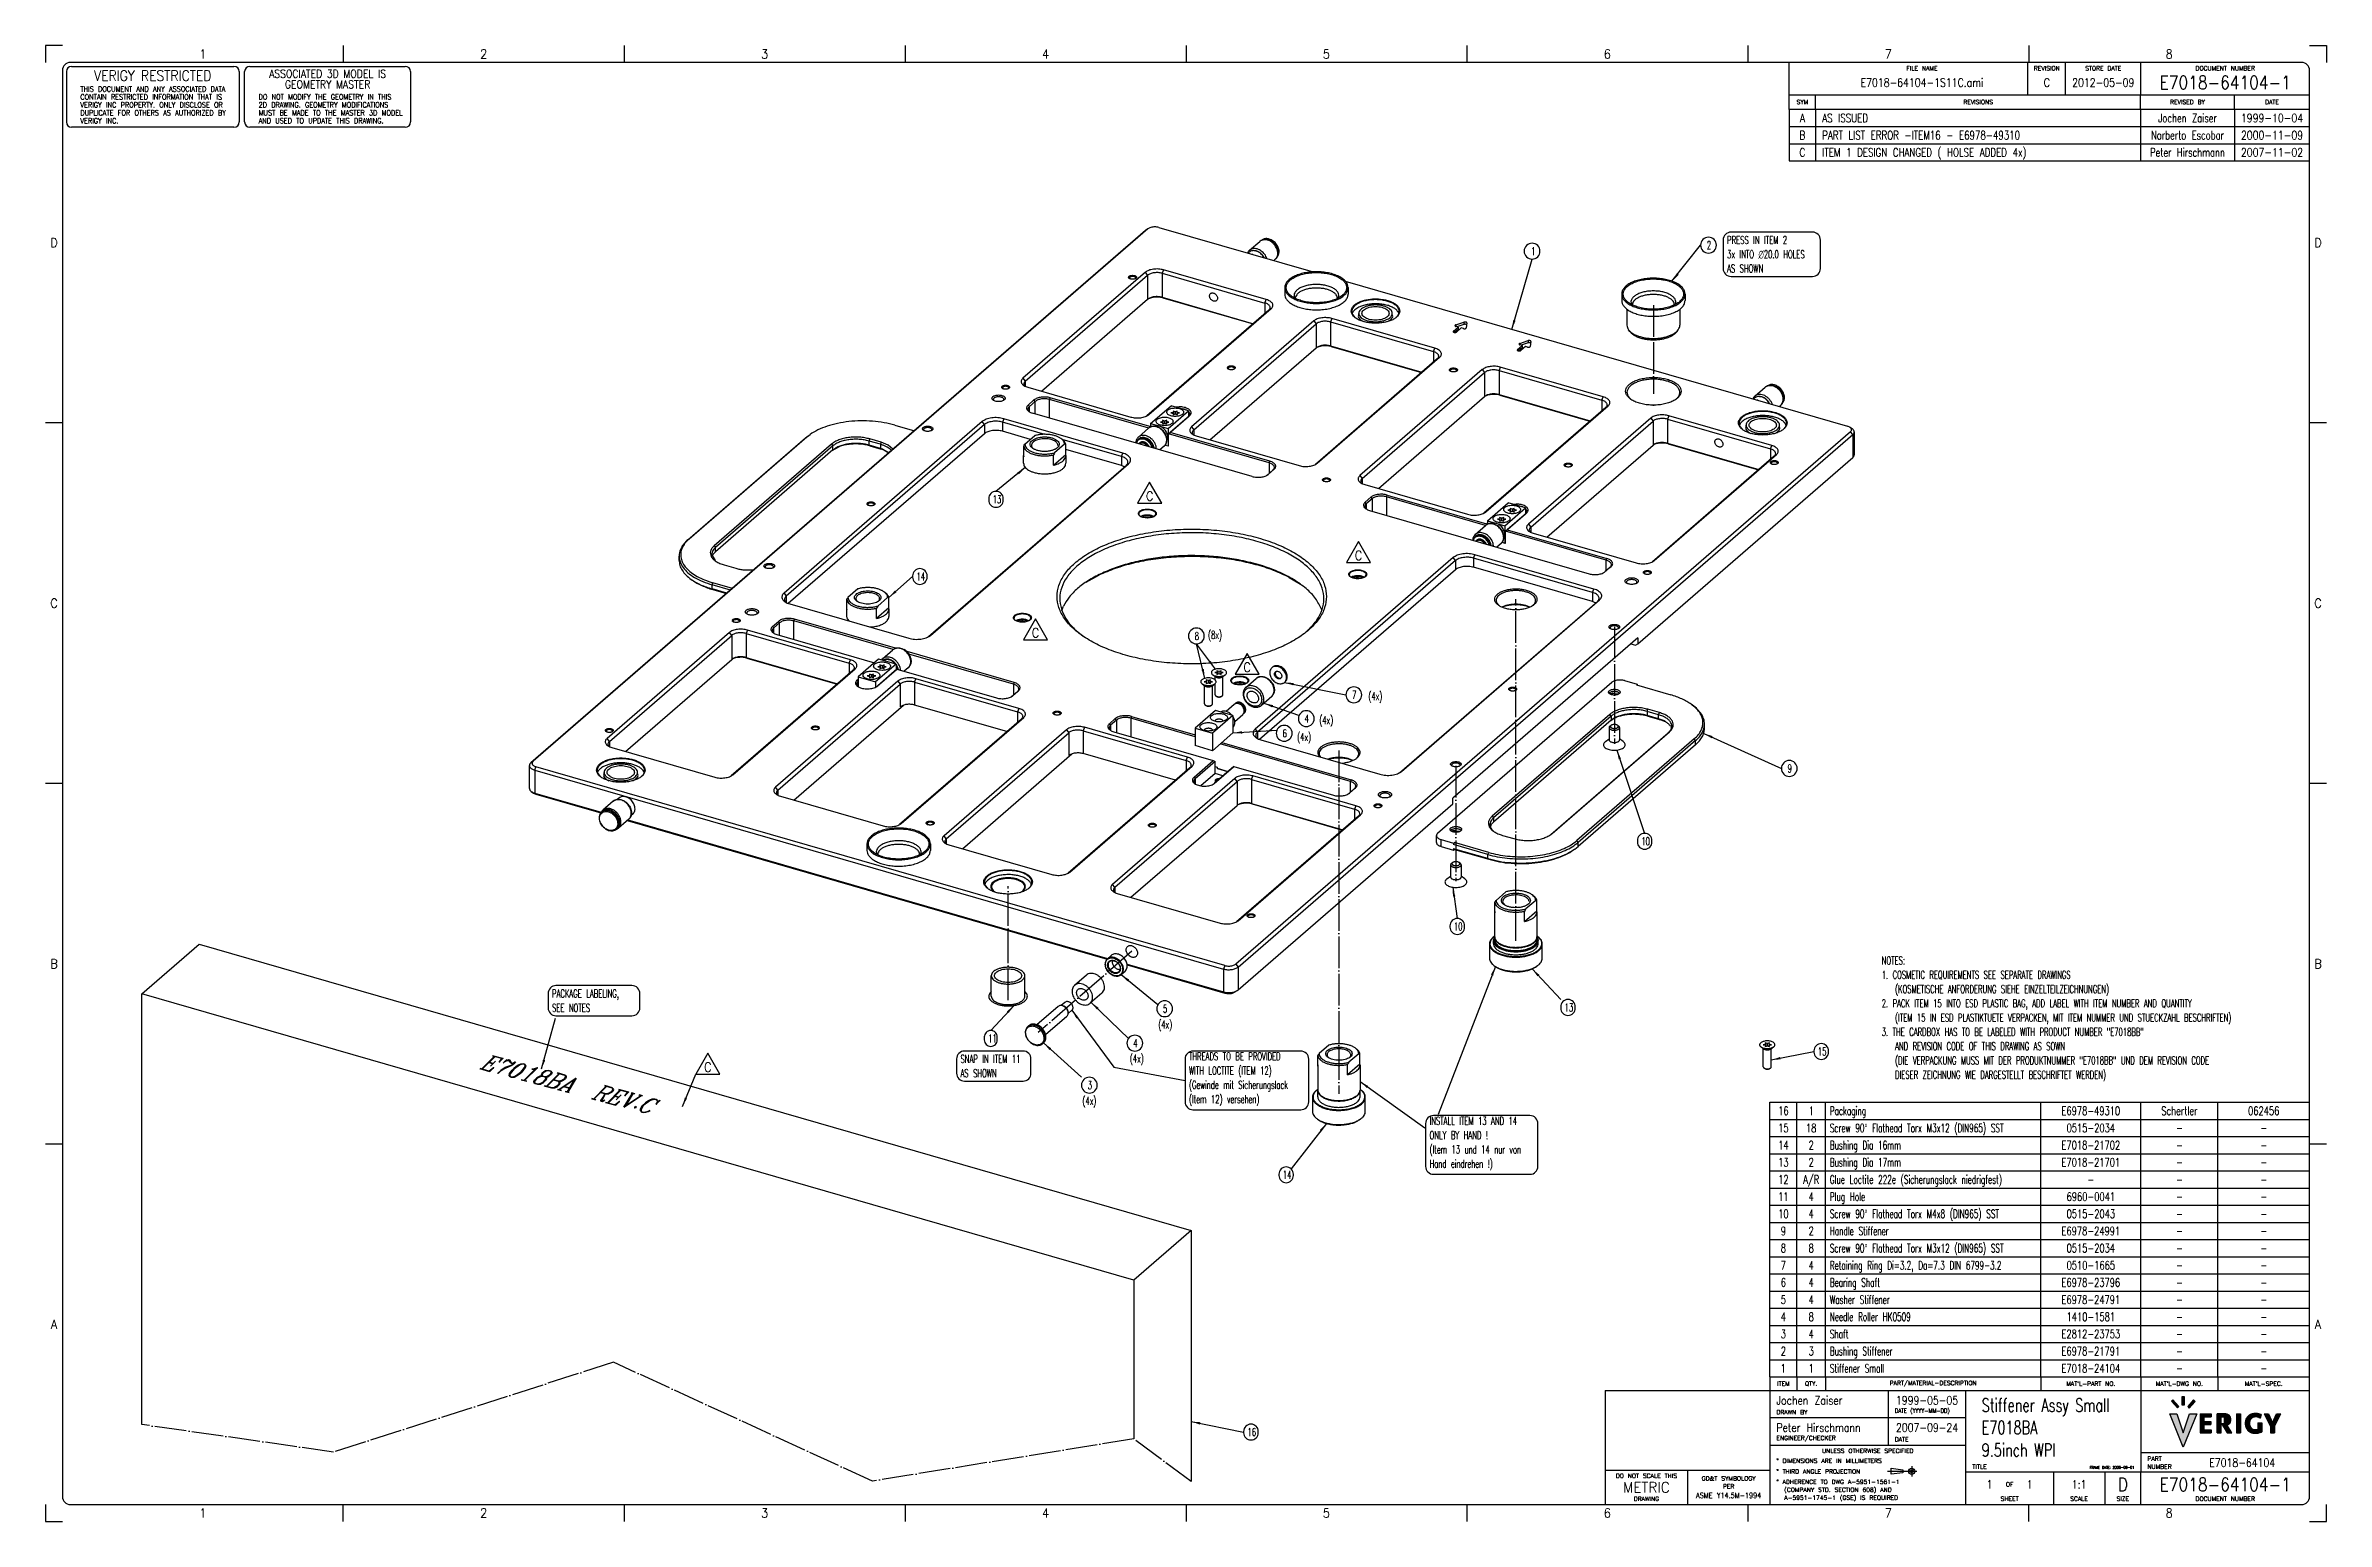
# Model space of a CAD drawing. Header units: inches. Extents: x 0 to 864, y 0 to 559.
import ezdxf

# ---------------------------------------------------------------- set-up
doc = ezdxf.new("R2010")
doc.units = ezdxf.units.IN
doc.linetypes.add('DOT_CENTER', pattern=[14, 12, -1, 0, -1])
doc.layers.add('1', color=7, linetype='Continuous')
doc.styles.add('CONVERTER_11', font='txt.shx', dxfattribs={"width": 0.9})
doc.styles.add('CONVERTER_12', font='txt.shx', dxfattribs={"width": 0.63})
doc.styles.add('CONVERTER_13', font='complex.shx', dxfattribs={"width": 0.973, "oblique": 30})
doc.styles.add('CONVERTER_14', font='txt.shx', dxfattribs={"width": 1.035})
doc.styles.add('CONVERTER_15', font='txt.shx', dxfattribs={"width": 0.72})
doc.styles.add('CONVERTER_16', font='txt.shx', dxfattribs={"width": 0.81})
doc.styles.add('CONVERTER_17', font='txt.shx', dxfattribs={"width": 0.749})
doc.styles.add('CONVERTER_18', font='complex.shx', dxfattribs={"width": 0.855})
doc.styles.add('CONVERTER_19', font='complex.shx', dxfattribs={"width": 0.95})
doc.styles.add('CONVERTER_20', font='complex.shx', dxfattribs={"width": 0.7125})
doc.dimstyles.get("Standard").update_dxf_attribs({"dimtxt": 0.18, "dimasz": 0.18, "dimexe": 0.18, "dimexo": 0.0625, "dimgap": 0.09, "dimtad": 0, "dimtih": 1, "dimtoh": 1, "dimdec": 4, "dimzin": 0, "dimdsep": 46, "dimtxsty": 'Standard', "dimcen": 0.09, "dimadec": 0, "dimazin": 0, "dimtfac": 1, "dimtdec": 4, "dimtofl": 0, "dimtmove": 0, "dimatfit": 3, "dimfxl": 1, "dimtolj": 1, "dimtzin": 0, "dimarcsym": 0})

# ---------------------------------------------------------------- blocks, each defined once
blk = doc.blocks.new('REV_TRIANGLE__1', base_point=(250.73, 171.99))
at = {"layer": '1', "color": 7, "linetype": 'Continuous'}
for p, q in [((250.73, 177.24), (246.18, 169.37)), ((255.28, 169.37), (250.73, 177.24)), ((246.18, 169.37), (255.28, 169.37))]:
    blk.add_line(p, q, dxfattribs=at)
at = {"layer": '1', "color": 3, "insert": (250.73, 171.99), "char_height": 3.5, "attachment_point": 5, "line_spacing_factor": 1.080432, "style": 'CONVERTER_11'}
blk.add_mtext('C', dxfattribs=at)
blk = doc.blocks.new('REV_TRIANGLE__2', base_point=(374.82, 336.47))
at = {"layer": '1', "color": 7, "linetype": 'Continuous'}
for p, q in [((374.82, 341.72), (370.27, 333.85)), ((379.37, 333.85), (374.82, 341.72)), ((370.27, 333.85), (379.37, 333.85))]:
    blk.add_line(p, q, dxfattribs=at)
at = {"layer": '1', "color": 3, "insert": (374.82, 336.47), "char_height": 3.5, "attachment_point": 5, "line_spacing_factor": 1.080432, "style": 'CONVERTER_11'}
blk.add_mtext('C', dxfattribs=at)
blk = doc.blocks.new('REV_TRIANGLE__3', base_point=(454.96, 323.41))
at = {"layer": '1', "color": 7, "linetype": 'Continuous'}
for p, q in [((454.96, 328.66), (450.41, 320.79)), ((459.51, 320.79), (454.96, 328.66)), ((450.41, 320.79), (459.51, 320.79))]:
    blk.add_line(p, q, dxfattribs=at)
at = {"layer": '1', "color": 3, "insert": (454.96, 323.41), "char_height": 3.5, "attachment_point": 5, "line_spacing_factor": 1.080432, "style": 'CONVERTER_11'}
blk.add_mtext('C', dxfattribs=at)
blk = doc.blocks.new('REV_TRIANGLE__4', base_point=(497.11, 365.74))
at = {"layer": '1', "color": 7, "linetype": 'Continuous'}
for p, q in [((497.11, 370.99), (492.56, 363.11)), ((492.56, 363.11), (501.66, 363.11)), ((501.66, 363.11), (497.11, 370.99))]:
    blk.add_line(p, q, dxfattribs=at)
at = {"layer": '1', "color": 3, "insert": (497.11, 365.74), "char_height": 3.5, "attachment_point": 5, "line_spacing_factor": 1.080432, "style": 'CONVERTER_11'}
blk.add_mtext('C', dxfattribs=at)
blk = doc.blocks.new('REV_TRIANGLE__5', base_point=(418.04, 388.22))
at = {"layer": '1', "color": 7, "linetype": 'Continuous'}
for p, q in [((418.04, 393.47), (413.49, 385.59)), ((422.59, 385.59), (418.04, 393.47)), ((413.49, 385.59), (422.59, 385.59))]:
    blk.add_line(p, q, dxfattribs=at)
at = {"layer": '1', "color": 3, "insert": (418.04, 388.22), "char_height": 3.5, "attachment_point": 5, "line_spacing_factor": 1.080432, "style": 'CONVERTER_11'}
blk.add_mtext('C', dxfattribs=at)
blk = doc.blocks.new('E7018-24104', base_point=(183.18, 199.86))
at = {"color": 7, "linetype": 'Continuous'}
for p, q in [((416.51, 488.8), (183.71, 287.19)), ((417.38, 489.42), (184.58, 287.8)), ((417.38, 489.42), (416.51, 488.8)), ((421.48, 489.96), (479.91, 473.09)), ((416.41, 472.96), (370.07, 432.83)), ((370.93, 431.72), (417.27, 471.85)), ((410.42, 470.63), (410.49, 470.56)), ((412.67, 470.59), (412.71, 470.63)), ((422.74, 472.58), (461.71, 461.33)), ((462.21, 462.63), (423.24, 473.88)), ((492.11, 469.57), (682.32, 414.66)), ((377.06, 427.93), (417.27, 462.75)), ((463.17, 458.6), (417.03, 418.63)), ((417.26, 462.75), (417.56, 462.91)), ((417.7, 419.08), (464.04, 459.21)), ((422.74, 463.49), (457.3, 453.51)), ((422.99, 463.27), (457.17, 453.4)), ((494.87, 457.72), (494.77, 457.33)), ((512.36, 457.33), (512.26, 457.72)), ((480.2, 454.55), (433.86, 414.42)), ((434.72, 413.3), (481.06, 453.43)), ((486.53, 454.17), (525.5, 442.92)), ((526, 444.21), (487.03, 455.46)), ((494.87, 456.95), (495.75, 455.88)), ((497.21, 456.99), (497.05, 456.21)), ((497.89, 454.91), (499.02, 454.29)), ((508.11, 454.29), (509.24, 454.91)), ((510.08, 456.21), (509.91, 456.99)), ((533.05, 450.69), (534.82, 452.23)), ((533.31, 450.22), (533.31, 450.22)), ((534.82, 451.36), (533.47, 450.19)), ((533.95, 453.06), (537.06, 454.09)), ((534.82, 452.23), (533.99, 452.47)), ((536.04, 451.88), (534.27, 450.34)), ((537.06, 453.22), (534.41, 452.35)), ((534.82, 452.23), (534.82, 451.36)), ((536.87, 451.63), (536.04, 451.88)), ((538.15, 453.78), (537.92, 451.92)), ((538.06, 453.08), (538, 453.15)), ((440.85, 409.51), (481.06, 444.34)), ((481.05, 444.33), (481.35, 444.5)), ((481.49, 400.67), (527.83, 440.8)), ((486.53, 445.07), (521.09, 435.1)), ((486.78, 444.86), (520.96, 434.99)), ((557.3, 443.69), (559.07, 445.23)), ((557.56, 443.22), (557.56, 443.22)), ((559.07, 444.36), (557.72, 443.19)), ((558.2, 446.06), (561.31, 447.09)), ((559.07, 445.23), (558.24, 445.47)), ((560.29, 444.88), (558.52, 443.34)), ((561.31, 446.22), (558.65, 445.35)), ((559.07, 445.23), (559.07, 444.36)), ((561.12, 444.63), (560.29, 444.88)), ((562.4, 446.78), (562.17, 444.92)), ((562.31, 446.08), (562.25, 446.15)), ((447.84, 436.33), (447.87, 436.3)), ((450.03, 436.3), (450.06, 436.33)), ((526.96, 440.18), (480.82, 400.22)), ((543.99, 436.13), (497.65, 396)), ((498.52, 394.89), (544.86, 435.02)), ((531.95, 435.51), (531.98, 435.48)), ((534.14, 435.48), (534.17, 435.51)), ((550.32, 435.75), (589.29, 424.5)), ((589.79, 425.8), (550.82, 437.05)), ((358.91, 424.56), (359.06, 424.4)), ((362.36, 429), (362.43, 428.94)), ((362.69, 424.45), (362.82, 424.69)), ((364.61, 428.96), (364.65, 429)), ((370.7, 429.95), (370.8, 429.85)), ((371.9, 429.42), (410.87, 418.17)), ((372.04, 422.71), (374.24, 424.62)), ((374.68, 424.06), (372.48, 422.15)), ((417.68, 413.96), (380.14, 424.79)), ((418.06, 414.57), (380.39, 425.44)), ((504.64, 391.1), (544.86, 425.92)), ((544.85, 425.92), (545.14, 426.08)), ((550.32, 426.66), (584.88, 416.68)), ((550.57, 426.44), (584.76, 416.57)), ((599.12, 426.18), (600.07, 425.03)), ((354.59, 416.44), (279.59, 351.48)), ((355.45, 415.32), (280.45, 350.37)), ((378.39, 411.59), (362.28, 416.23)), ((407.82, 404.53), (362.78, 417.53)), ((372.24, 420.39), (372.47, 420.16)), ((456.83, 395.64), (373.69, 419.64)), ((418.06, 414.57), (418.42, 414.88)), ((418.13, 414.27), (418.06, 414.57)), ((425.17, 411.79), (432.72, 418.33)), ((433.16, 418.64), (425.86, 412.32)), ((429.26, 422.01), (428.09, 421.89)), ((430.89, 421.16), (430.3, 421.25)), ((432.07, 420.74), (431.61, 420.95)), ((433.06, 419.95), (432.75, 420.3)), ((590.76, 421.77), (544.61, 381.8)), ((545.28, 382.25), (591.62, 422.38)), ((607.78, 417.72), (561.44, 377.59)), ((562.31, 376.47), (608.65, 416.6)), ((608.54, 422.68), (608.78, 422.69)), ((608.78, 422.69), (609.01, 422.68)), ((614.11, 417.34), (653.08, 406.09)), ((653.58, 407.38), (614.61, 418.63)), ((641.51, 415.39), (641.4, 415)), ((641.51, 414.62), (642.39, 413.55)), ((643.85, 414.66), (643.68, 413.88)), ((656.71, 413.88), (656.55, 414.66)), ((658.99, 415), (658.89, 415.39)), ((355.45, 411.86), (281.22, 347.57)), ((332.46, 413.16), (332.59, 413.03)), ((335.45, 413.05), (335.6, 413.26)), ((372.91, 409.7), (362.28, 412.77)), ((407.32, 403.23), (384.88, 409.71)), ((423.94, 407.56), (425, 407.25)), ((425, 407.25), (425.17, 407.2)), ((425.17, 411.79), (425.86, 412.32)), ((425.17, 407.2), (425.17, 411.79)), ((463.28, 400.79), (425.17, 411.79)), ((463.53, 401.44), (425.86, 412.32)), ((434.49, 411.54), (434.59, 411.43)), ((435.69, 411), (474.66, 399.75)), ((683.42, 412.62), (450.62, 211)), ((451.49, 209.89), (684.29, 411.5)), ((568.43, 372.68), (608.65, 407.51)), ((608.64, 407.5), (608.93, 407.67)), ((614.11, 408.24), (648.67, 398.27)), ((614.36, 408.03), (648.55, 398.16)), ((644.53, 412.58), (645.65, 411.96)), ((654.75, 411.96), (655.87, 412.58)), ((684.09, 413.65), (683.27, 414.23)), ((684.82, 412.5), (684.82, 403.84)), ((334.3, 335), (409.15, 399.82)), ((335.01, 335.48), (410.01, 400.44)), ((407.32, 399.77), (386.26, 405.85)), ((408.35, 399.37), (408.52, 399.28)), ((462.55, 396.16), (464.74, 398.06)), ((462.97, 396.46), (465.17, 398.37)), ((575.42, 399.5), (575.45, 399.47)), ((577.61, 399.47), (577.64, 399.5)), ((602.89, 332.34), (684.29, 402.84)), ((654.55, 403.35), (608.4, 363.39)), ((609.07, 363.84), (655.41, 403.97)), ((653.41, 400.48), (653.48, 400.42)), ((655.66, 400.44), (655.7, 400.48)), ((483.89, 393.89), (483.92, 393.86)), ((486.08, 393.86), (486.11, 393.89)), ((498.28, 393.12), (498.39, 393.02)), ((499.48, 392.59), (538.45, 381.34)), ((311.36, 384.84), (311.43, 384.78)), ((313.61, 384.8), (313.65, 384.84)), ((414.07, 381.04), (414.55, 380.56)), ((415.21, 380.73), (414.75, 380.47)), ((415.64, 380.46), (415.27, 380.24)), ((416.62, 380.13), (416.21, 380.03)), ((418.21, 380.03), (417.44, 380.16)), ((419.1, 380.25), (418.41, 380.55)), ((419.59, 380.49), (418.76, 380.85)), ((419.96, 380.7), (420.34, 381.25)), ((501.83, 387.79), (499.63, 385.88)), ((499.83, 383.56), (500.05, 383.33)), ((502.26, 387.23), (500.06, 385.32)), ((501.27, 382.81), (584.41, 358.81)), ((545.26, 377.13), (507.72, 387.96)), ((507.97, 388.61), (545.64, 377.74)), ((552.76, 374.96), (560.31, 381.5)), ((560.74, 381.81), (553.44, 375.49)), ((556.84, 385.18), (555.68, 385.06)), ((558.47, 384.33), (557.88, 384.42)), ((559.65, 383.91), (559.19, 384.12)), ((560.65, 383.12), (560.33, 383.47)), ((545.64, 377.74), (546, 378.05)), ((545.64, 377.74), (545.72, 377.44)), ((552.76, 374.96), (553.44, 375.49)), ((590.86, 363.96), (552.76, 374.96)), ((552.76, 370.37), (552.76, 374.96)), ((553.44, 375.49), (591.11, 364.61)), ((562.08, 374.71), (562.18, 374.6)), ((563.27, 374.17), (602.24, 362.92)), ((532.99, 364.94), (457.99, 299.98)), ((533.85, 363.82), (458.85, 298.87)), ((585.72, 351.73), (540.68, 364.73)), ((586.22, 353.03), (541.18, 366.03)), ((551.53, 370.73), (552.58, 370.42)), ((552.58, 370.42), (552.76, 370.37)), ((272.46, 361.2), (272.59, 361.07)), ((275.45, 361.09), (275.6, 361.3)), ((394.04, 355.65), (398.81, 358.27)), ((533.85, 360.36), (459.63, 296.07)), ((470.91, 357.41), (475.11, 354.87)), ((493.75, 358.04), (494.22, 357.56)), ((494.89, 357.73), (494.43, 357.47)), ((495.32, 357.46), (494.94, 357.24)), ((496.29, 357.13), (495.88, 357.03)), ((497.88, 357.03), (497.11, 357.16)), ((498.77, 357.25), (498.09, 357.55)), ((499.27, 357.49), (498.44, 357.85)), ((499.64, 357.7), (500.01, 358.25)), ((585.72, 348.27), (540.68, 361.27)), ((590.13, 359.33), (592.32, 361.23)), ((592.76, 361.54), (590.56, 359.63)), ((598.63, 355.36), (598.78, 355.2)), ((602.4, 355.25), (602.54, 355.49)), ((605.35, 358.86), (605.42, 358.8)), ((607.6, 358.82), (607.64, 358.86)), ((280.16, 348.16), (280.35, 347.97)), ((281.78, 347.39), (326.82, 334.39)), ((384.84, 344.88), (385.41, 346.58)), ((512.7, 283.5), (587.55, 348.32)), ((513.41, 283.98), (588.41, 348.94)), ((549.46, 347.74), (550.16, 346.89)), ((552.95, 346.76), (551.41, 346.17)), ((552.7, 346.54), (551.57, 346.11)), ((561.99, 346.17), (560.45, 346.76)), ((561.83, 346.11), (560.7, 346.54)), ((586.92, 347.78), (586.75, 347.87)), ((260.36, 340.67), (260.43, 340.61)), ((262.61, 340.63), (262.65, 340.67)), ((265.51, 343.67), (265.66, 343.52)), ((304.73, 326.25), (265.76, 337.5)), ((269.29, 343.56), (269.42, 343.8)), ((275.24, 338.88), (277.44, 340.79)), ((277.88, 340.23), (275.68, 338.32)), ((320.89, 330.12), (283.34, 340.96)), ((321.78, 330.59), (283.59, 341.61)), ((303.57, 341.58), (304.1, 340.94)), ((312, 338.66), (313.37, 338.75)), ((366.77, 341.58), (367.25, 341.09)), ((367.92, 341.27), (367.45, 341.01)), ((368.34, 340.99), (367.97, 340.78)), ((369.32, 340.67), (368.91, 340.57)), ((370.91, 340.56), (370.14, 340.7)), ((371.8, 340.78), (371.11, 341.08)), ((372.29, 341.02), (371.46, 341.39)), ((372.66, 341.23), (373.04, 341.78)), ((389.56, 337.89), (392.89, 335.16)), ((483.1, 345.41), (483.16, 345.15)), ((592.44, 338.11), (592.57, 337.98)), ((595.43, 338), (595.58, 338.21)), ((258.93, 336.58), (212.59, 296.45)), ((213.45, 295.33), (259.79, 335.47)), ((265.26, 336.2), (304.23, 324.95)), ((275.44, 336.56), (275.67, 336.33)), ((276.89, 335.81), (313.82, 325.15)), ((366.73, 317.61), (326.16, 329.32)), ((366.48, 316.96), (326.91, 328.38)), ((602.89, 334.51), (532.89, 273.89)), ((600.26, 332.24), (602.02, 331.73)), ((602.02, 331.73), (602.89, 332.34)), ((602.89, 334.51), (602.89, 332.34)), ((219.58, 291.55), (259.79, 326.37)), ((305.69, 322.22), (259.55, 282.25)), ((259.78, 326.36), (260.08, 326.53)), ((260.22, 282.7), (306.56, 322.83)), ((265.26, 327.11), (299.82, 317.13)), ((265.51, 326.89), (299.69, 317.02)), ((314.84, 316.24), (322.17, 322.59)), ((322.36, 322.68), (315.06, 316.36)), ((322.36, 322.68), (322.17, 322.59)), ((322.36, 322.68), (360.03, 311.81)), ((322.72, 318.17), (276.38, 278.04)), ((277.24, 276.92), (323.58, 317.05)), ((307.26, 318.61), (307.67, 318.96)), ((307.67, 318.02), (307.35, 317.67)), ((307.35, 316.44), (307.58, 316.19)), ((329.05, 317.78), (368.02, 306.53)), ((368.52, 307.83), (329.55, 319.08)), ((365.75, 312.33), (367.94, 314.23)), ((366.17, 312.63), (368.37, 314.54)), ((449.05, 317.83), (449.52, 317.34)), ((450.19, 317.52), (449.72, 317.26)), ((450.61, 317.24), (450.24, 317.03)), ((451.59, 316.92), (451.18, 316.82)), ((453.18, 316.81), (452.41, 316.95)), ((454.07, 317.03), (453.39, 317.33)), ((454.57, 317.27), (453.74, 317.64)), ((454.93, 317.48), (455.31, 318.03)), ((554.35, 314.69), (554.42, 314.63)), ((556.6, 314.65), (556.64, 314.69)), ((283.37, 273.13), (324.83, 309.04)), ((369.48, 303.8), (323.34, 263.84)), ((324.01, 264.29), (370.35, 304.42)), ((363.98, 299.04), (329.05, 309.12)), ((381.89, 305.55), (381.92, 305.52)), ((384.08, 305.52), (384.11, 305.55)), ((405.03, 303.96), (402.83, 302.05)), ((405.46, 303.4), (403.26, 301.49)), ((435.25, 297.11), (410.92, 304.13)), ((411.17, 304.78), (435.25, 297.83)), ((212.3, 299.05), (212.37, 298.99)), ((214.55, 299.01), (214.59, 299.05)), ((290.36, 299.94), (290.39, 299.91)), ((292.55, 299.91), (292.58, 299.94)), ((386.51, 299.75), (340.17, 259.62)), ((341.04, 258.5), (387.38, 298.64)), ((392.84, 299.37), (431.81, 288.12)), ((432.31, 289.42), (393.34, 300.67)), ((403.03, 299.73), (403.25, 299.5)), ((404.47, 298.98), (442.14, 288.1)), ((494.06, 280.13), (444.76, 294.36)), ((445.38, 294.9), (494.31, 280.78)), ((458.56, 296.66), (458.75, 296.47)), ((460.18, 295.89), (505.22, 282.89)), ((183.18, 277.53), (183.18, 286.19)), ((446.52, 210.46), (185.68, 285.76)), ((213.22, 293.57), (213.32, 293.47)), ((214.42, 293.04), (253.39, 281.79)), ((347.16, 254.72), (388.62, 290.62)), ((433.28, 285.39), (387.13, 245.42)), ((387.8, 245.87), (434.14, 286)), ((427.78, 280.62), (392.84, 290.71)), ((434.84, 281.78), (442.14, 288.1)), ((442.83, 287.76), (435.28, 281.22)), ((442.14, 288.1), (442.83, 287.76)), ((442.42, 279.41), (449.76, 285.76)), ((449.94, 285.85), (442.64, 279.53)), ((442.83, 283.17), (442.83, 287.76)), ((442.83, 285.83), (443.55, 285.62)), ((443.55, 285.62), (443.55, 285.19)), ((443.55, 285.19), (447.71, 283.99)), ((443.8, 284.97), (443.55, 285.19)), ((449.94, 285.85), (449.76, 285.76)), ((449.94, 285.85), (487.61, 274.98)), ((481.97, 290.08), (482.5, 289.44)), ((482.46, 289.71), (482.74, 289.38)), ((485.95, 288.74), (485.52, 288.57)), ((490.4, 287.16), (491.77, 287.25)), ((494.99, 288.15), (493.45, 288.74)), ((494.83, 288.09), (493.7, 288.52)), ((532.44, 286.15), (532.57, 286.02)), ((535.43, 286.04), (535.58, 286.25)), ((183.91, 276.37), (184.73, 275.8)), ((185.18, 284.46), (446.02, 209.16)), ((209.11, 283.9), (209.01, 283.51)), ((209.11, 283.13), (209.99, 282.07)), ((211.45, 283.17), (211.29, 282.39)), ((212.13, 281.1), (213.25, 280.47)), ((222.35, 280.47), (223.47, 281.1)), ((224.32, 282.39), (224.15, 283.17)), ((226.6, 283.51), (226.49, 283.9)), ((450.3, 281.34), (403.96, 241.21)), ((404.83, 240.09), (451.17, 280.22)), ((434.94, 279.61), (435.16, 279.36)), ((442.83, 283.17), (437.47, 278.53)), ((445.78, 282.32), (442.83, 283.17)), ((442.99, 280.06), (443.09, 279.99)), ((447.58, 283.88), (443.8, 284.97)), ((443.98, 280.76), (443.83, 280.73)), ((444.47, 281.18), (444.29, 281.19)), ((456.63, 280.95), (495.6, 269.7)), ((496.1, 271), (457.13, 282.25)), ((493.33, 275.5), (495.52, 277.4)), ((495.96, 277.71), (493.76, 275.8)), ((185.18, 275.8), (210.39, 268.52)), ((185.68, 275.36), (210.22, 268.28)), ((277.01, 275.15), (277.11, 275.05)), ((278.21, 274.62), (317.18, 263.37)), ((410.95, 236.3), (451.17, 271.13)), ((451.16, 271.12), (451.45, 271.29)), ((451.49, 201.23), (532.89, 271.72)), ((456.63, 271.86), (491.19, 261.88)), ((456.88, 271.64), (491.07, 261.78)), ((503.35, 270.52), (503.42, 270.46)), ((505.23, 274.47), (505.38, 274.32)), ((505.6, 270.48), (505.64, 270.52)), ((509, 274.36), (509.14, 274.6)), ((532.89, 271.72), (532.89, 273.89)), ((220.24, 265.38), (401.9, 212.94)), ((220.49, 265.6), (402.13, 213.17)), ((333.83, 263.93), (333.86, 263.9)), ((336.02, 263.9), (336.05, 263.93)), ((417.94, 263.11), (417.97, 263.08)), ((420.13, 263.08), (420.16, 263.11)), ((497.07, 266.97), (450.92, 227.01)), ((451.59, 227.46), (497.93, 267.59)), ((340.8, 256.74), (340.91, 256.64)), ((342, 256.21), (380.97, 244.96)), ((355.74, 241.57), (355.64, 241.18)), ((355.74, 240.8), (356.62, 239.74)), ((358.12, 239.9), (358.91, 238.69)), ((358.76, 238.77), (359.89, 238.14)), ((368.98, 238.14), (370.11, 238.77)), ((369.96, 238.69), (370.75, 239.9)), ((373.23, 241.18), (373.13, 241.57)), ((404.6, 238.32), (404.7, 238.22)), ((405.79, 237.79), (444.76, 226.54)), ((455.29, 228.9), (455.36, 228.84)), ((457.54, 228.86), (457.58, 228.9)), ((403.89, 212.37), (405.38, 211.94)), ((409.46, 211.05), (446.02, 200.5)), ((409.52, 210.74), (446.52, 200.06)), ((451.29, 201.07), (450.47, 200.5)), ((451.29, 201.07), (451.49, 201.23))]:
    blk.add_line(p, q, dxfattribs=at)
at = {"color": 1, "linetype": 'Continuous'}
for p, q in [((417.27, 471.85), (416.41, 472.96)), ((417.27, 471.85), (417.27, 462.75)), ((423.24, 473.88), (422.74, 472.58)), ((422.74, 472.58), (422.74, 463.49)), ((422.99, 463.27), (422.74, 463.49)), ((461.71, 461.33), (462.21, 462.63)), ((461.71, 461.33), (461.71, 457.33)), ((463.17, 458.6), (464.04, 459.21)), ((480.2, 454.55), (481.06, 453.43)), ((481.06, 453.43), (481.06, 444.34)), ((487.03, 455.46), (486.53, 454.17)), ((486.53, 454.17), (486.53, 445.07)), ((533.05, 450.69), (533.05, 450.36)), ((533.95, 453.06), (533.95, 452.48)), ((537.06, 454.09), (537.06, 453.22)), ((486.78, 444.86), (486.53, 445.07)), ((525.5, 442.92), (526, 444.21)), ((525.5, 442.92), (525.5, 438.92)), ((526.96, 440.18), (527.83, 440.8)), ((557.3, 443.69), (557.3, 443.36)), ((558.2, 446.06), (558.2, 445.48)), ((561.31, 447.09), (561.31, 446.22)), ((370.07, 432.83), (370.93, 431.72)), ((543.99, 436.13), (544.86, 435.02)), ((544.86, 435.02), (544.86, 425.92)), ((550.82, 437.05), (550.32, 435.75)), ((550.32, 435.75), (550.32, 426.66)), ((370.93, 431.72), (370.93, 429.78)), ((374.68, 424.06), (374.24, 424.62)), ((374.68, 419.35), (374.68, 424.06)), ((380.14, 424.79), (380.39, 425.44)), ((380.14, 417.78), (380.14, 424.79)), ((550.32, 426.66), (550.57, 426.44)), ((589.29, 424.5), (589.79, 425.8)), ((589.29, 424.5), (589.29, 420.5)), ((355.45, 415.32), (354.59, 416.44)), ((355.45, 415.32), (355.45, 411.86)), ((362.78, 417.53), (362.28, 416.23)), ((362.28, 416.23), (362.28, 412.77)), ((372.04, 422.71), (372.48, 422.15)), ((372.48, 420.16), (372.48, 422.15)), ((417.24, 418.76), (417.7, 419.08)), ((433.16, 418.64), (432.72, 418.33)), ((590.76, 421.77), (591.62, 422.38)), ((607.78, 417.72), (608.65, 416.6)), ((608.65, 416.6), (608.65, 407.51)), ((614.61, 418.63), (614.11, 417.34)), ((614.11, 417.34), (614.11, 408.24)), ((433.86, 414.42), (434.72, 413.3)), ((434.72, 413.3), (434.72, 411.37)), ((614.11, 408.24), (614.36, 408.03)), ((653.08, 406.09), (653.58, 407.38)), ((653.08, 406.09), (653.08, 402.09)), ((684.29, 411.5), (683.42, 412.62)), ((684.29, 411.5), (684.29, 402.84)), ((407.32, 403.23), (407.82, 404.53)), ((407.32, 403.23), (407.32, 399.77)), ((410.01, 400.44), (409.15, 399.82)), ((463.28, 400.79), (463.53, 401.44)), ((463.28, 400.79), (463.28, 396.79)), ((465.17, 398.37), (464.74, 398.06)), ((481.03, 400.34), (481.49, 400.67)), ((654.55, 403.35), (655.41, 403.97)), ((462.56, 396.17), (462.97, 396.46)), ((497.65, 396), (498.52, 394.89)), ((498.52, 394.89), (498.52, 392.95)), ((500.06, 385.32), (499.63, 385.88)), ((500.06, 385.32), (500.06, 383.33)), ((501.83, 387.79), (502.26, 387.23)), ((502.26, 387.23), (502.26, 382.52)), ((507.72, 387.96), (507.97, 388.61)), ((507.72, 387.96), (507.72, 380.95)), ((544.82, 381.93), (545.28, 382.25)), ((560.74, 381.81), (560.31, 381.5)), ((561.44, 377.59), (562.31, 376.47)), ((562.31, 376.47), (562.31, 374.54)), ((533.85, 363.82), (532.99, 364.94)), ((533.85, 363.82), (533.85, 360.36)), ((540.68, 364.73), (541.18, 366.03)), ((540.68, 364.73), (540.68, 361.27)), ((590.86, 363.96), (591.11, 364.61)), ((590.86, 359.96), (590.86, 363.96)), ((608.61, 363.51), (609.07, 363.84)), ((590.56, 359.63), (590.15, 359.34)), ((592.32, 361.23), (592.76, 361.54)), ((279.59, 351.48), (280.45, 350.37)), ((280.45, 350.37), (280.45, 347.91)), ((585.72, 351.73), (586.22, 353.03)), ((585.72, 351.73), (585.72, 348.27)), ((588.41, 348.94), (587.55, 348.32)), ((265.76, 337.5), (265.26, 336.2)), ((275.24, 338.88), (275.68, 338.32)), ((275.68, 336.33), (275.68, 338.32)), ((277.44, 340.79), (277.88, 340.23)), ((277.88, 335.52), (277.88, 340.23)), ((283.34, 340.96), (283.59, 341.61)), ((283.34, 333.95), (283.34, 340.96)), ((259.79, 335.47), (258.93, 336.58)), ((259.79, 335.47), (259.79, 326.37)), ((265.26, 336.2), (265.26, 327.11)), ((334.46, 335.09), (335.01, 335.48)), ((265.51, 326.89), (265.26, 327.11)), ((304.23, 324.95), (304.73, 326.25)), ((304.23, 324.95), (304.23, 320.95)), ((306.56, 322.83), (305.69, 322.22)), ((307.67, 318.09), (307.26, 318.61)), ((322.72, 318.17), (323.58, 317.05)), ((323.58, 317.05), (323.58, 308.39)), ((329.05, 317.78), (329.55, 319.08)), ((329.05, 317.78), (329.05, 309.12)), ((366.17, 312.63), (365.76, 312.34)), ((366.73, 317.61), (366.48, 316.96)), ((366.48, 316.96), (366.48, 312.96)), ((367.94, 314.23), (368.37, 314.54)), ((368.52, 307.83), (368.02, 306.53)), ((368.02, 306.53), (368.02, 302.53)), ((370.35, 304.42), (369.48, 303.8)), ((405.46, 303.4), (405.03, 303.96)), ((405.46, 303.4), (405.46, 298.69)), ((411.17, 304.78), (410.92, 304.13)), ((410.92, 304.13), (410.92, 297.12)), ((213.45, 295.33), (212.59, 296.45)), ((213.45, 295.33), (213.45, 293.4)), ((386.51, 299.75), (387.38, 298.64)), ((387.38, 298.64), (387.38, 289.98)), ((393.34, 300.67), (392.84, 299.37)), ((392.84, 299.37), (392.84, 290.71)), ((403.26, 301.49), (402.83, 302.05)), ((403.26, 301.49), (403.26, 299.5)), ((457.99, 299.98), (458.85, 298.87)), ((458.85, 298.87), (458.85, 296.41)), ((183.71, 287.19), (184.58, 287.8)), ((185.18, 284.46), (185.68, 285.76)), ((431.81, 288.12), (432.31, 289.42)), ((431.81, 288.12), (431.81, 284.12)), ((433.28, 285.39), (434.14, 286)), ((185.18, 284.46), (185.18, 275.8)), ((260.22, 282.7), (259.76, 282.37)), ((277.24, 276.92), (276.38, 278.04)), ((277.24, 276.92), (277.24, 274.99)), ((434.84, 281.78), (435.28, 281.22)), ((435.28, 281.22), (435.28, 279.29)), ((451.17, 280.22), (450.3, 281.34)), ((451.17, 280.22), (451.17, 271.13)), ((456.63, 280.95), (457.13, 282.25)), ((456.63, 280.95), (456.63, 271.86)), ((494.31, 280.78), (494.06, 280.13)), ((494.06, 276.13), (494.06, 280.13)), ((495.52, 277.4), (495.96, 277.71)), ((513.41, 283.98), (512.86, 283.59)), ((185.68, 275.36), (185.18, 275.8)), ((456.63, 271.86), (456.88, 271.64)), ((493.35, 275.51), (493.76, 275.8)), ((496.1, 271), (495.6, 269.7)), ((495.6, 269.7), (495.6, 265.7)), ((323.55, 263.96), (324.01, 264.29)), ((341.04, 258.5), (340.17, 259.62)), ((497.07, 266.97), (497.93, 267.59)), ((341.04, 258.5), (341.04, 256.57)), ((387.8, 245.87), (387.34, 245.54)), ((404.83, 240.09), (403.96, 241.21)), ((404.83, 240.09), (404.83, 238.16)), ((451.59, 227.46), (451.13, 227.13)), ((446.52, 210.46), (446.02, 209.16)), ((446.02, 209.16), (446.02, 200.5)), ((450.62, 211), (451.49, 209.89)), ((451.49, 209.89), (451.49, 201.23)), ((446.02, 200.5), (446.52, 200.06))]:
    blk.add_line(p, q, dxfattribs=at)
at = {"color": 7, "linetype": 'Continuous'}
for points, knots in [([(421.48, 489.96), (421.24, 490.02), (420.74, 490.14), (419.98, 490.18), (419.21, 490.13), (418.5, 489.99), (417.87, 489.77), (417.53, 489.53), (417.38, 489.42)], [0, 0, 0, 0, 0.738897, 1.517034, 2.295171, 3.034067, 3.699545, 4.268584, 4.268584, 4.268584, 4.268584]), ([(413.07, 471.07), (413.05, 471.14), (413.02, 471.31), (412.82, 471.5), (412.54, 471.66), (412.18, 471.77), (411.78, 471.82), (411.36, 471.82), (410.95, 471.77), (410.6, 471.66), (410.31, 471.5), (410.12, 471.31), (410.04, 471.07), (410.12, 470.84), (410.31, 470.64), (410.6, 470.49), (410.95, 470.38), (411.36, 470.32), (411.78, 470.32), (412.18, 470.38), (412.54, 470.49), (412.82, 470.64), (413.02, 470.84), (413.05, 471), (413.07, 471.07)], [0, 0, 0, 0, 0.219862, 0.48285, 0.805647, 1.182902, 1.596944, 2.023888, 2.43793, 2.815186, 3.137982, 3.400971, 3.620832, 3.840694, 4.103682, 4.426479, 4.803735, 5.217776, 5.644721, 6.058762, 6.436018, 6.758815, 7.021803, 7.241665, 7.241665, 7.241665, 7.241665]), ([(412.52, 471.18), (412.44, 471.22), (412.27, 471.31), (411.98, 471.38), (411.65, 471.42), (411.33, 471.41), (411.01, 471.35), (410.74, 471.26), (410.53, 471.13), (410.39, 470.97), (410.35, 470.79), (410.4, 470.68), (410.42, 470.63)], [0, 0, 0, 0, 0.266334, 0.571591, 0.90082, 1.235354, 1.555773, 1.844711, 2.090124, 2.290145, 2.460461, 2.635363, 2.635363, 2.635363, 2.635363]), ([(412.71, 470.63), (412.73, 470.67), (412.78, 470.76), (412.76, 470.92), (412.67, 471.07), (412.57, 471.14), (412.52, 471.18)], [0, 0, 0, 0, 0.1527387, 0.2982052, 0.4600872, 0.6532304, 0.6532304, 0.6532304, 0.6532304]), ([(423.24, 473.88), (422.94, 473.95), (422.33, 474.11), (421.38, 474.21), (420.41, 474.23), (419.45, 474.15), (418.54, 473.98), (417.71, 473.72), (416.99, 473.4), (416.59, 473.1), (416.41, 472.96)], [0, 0, 0, 0, 0.915427, 1.876458, 2.856236, 3.826605, 4.760055, 5.631723, 6.421674, 7.117845, 7.117845, 7.117845, 7.117845]), ([(422.74, 472.58), (422.5, 472.64), (422.01, 472.76), (421.25, 472.84), (420.48, 472.86), (419.71, 472.79), (418.98, 472.66), (418.32, 472.45), (417.74, 472.2), (417.42, 471.96), (417.27, 471.85)], [0, 0, 0, 0, 0.732341, 1.501165, 2.284986, 3.061281, 3.808041, 4.505375, 5.137336, 5.694272, 5.694272, 5.694272, 5.694272]), ([(422.74, 463.49), (422.5, 463.55), (422.01, 463.67), (421.25, 463.75), (420.48, 463.76), (419.71, 463.7), (418.98, 463.57), (418.32, 463.36), (417.74, 463.11), (417.42, 462.87), (417.27, 462.75)], [0, 0, 0, 0, 0.73234, 1.501164, 2.284985, 3.061279, 3.808038, 4.505372, 5.137333, 5.694269, 5.694269, 5.694269, 5.694269]), ([(422.99, 463.27), (422.69, 463.34), (422.08, 463.49), (421.13, 463.58), (420.16, 463.57), (419.21, 463.46), (418.34, 463.25), (417.81, 463.02), (417.56, 462.91)], [0, 0, 0, 0, 0.918274, 1.883992, 2.863621, 3.822442, 4.72752, 5.550883, 5.550883, 5.550883, 5.550883]), ([(443.37, 462.25), (443.45, 462.35), (443.63, 462.54), (443.74, 462.94), (443.74, 463.37), (443.61, 463.82), (443.38, 464.25), (443.06, 464.63), (442.67, 464.92), (442.24, 465.11), (441.81, 465.18), (441.4, 465.11), (441.06, 464.92), (440.82, 464.61), (440.7, 464.22), (440.7, 463.78), (440.83, 463.33), (441.06, 462.9), (441.39, 462.53), (441.78, 462.23), (442.21, 462.05), (442.64, 461.98), (443.05, 462.04), (443.26, 462.18), (443.37, 462.25)], [0, 0, 0, 0, 0.376507, 0.774365, 1.205768, 1.670933, 2.16031, 2.658412, 3.147789, 3.612954, 4.044356, 4.442215, 4.818722, 5.195229, 5.593087, 6.02449, 6.489655, 6.979032, 7.477134, 7.966511, 8.431675, 8.863078, 9.260936, 9.637444, 9.637444, 9.637444, 9.637444]), ([(463.17, 458.6), (463.29, 458.71), (463.51, 458.92), (463.7, 459.32), (463.73, 459.74), (463.58, 460.14), (463.29, 460.51), (462.87, 460.84), (462.33, 461.13), (461.92, 461.26), (461.71, 461.33)], [0, 0, 0, 0, 0.481937, 0.903239, 1.295936, 1.70331, 2.162589, 2.693919, 3.301547, 3.978606, 3.978606, 3.978606, 3.978606]), ([(464.04, 459.21), (464.18, 459.35), (464.45, 459.62), (464.69, 460.12), (464.73, 460.64), (464.55, 461.15), (464.19, 461.61), (463.66, 462.02), (462.99, 462.38), (462.48, 462.54), (462.21, 462.63)], [0, 0, 0, 0, 0.602423, 1.129051, 1.619923, 2.129141, 2.70324, 3.367403, 4.126939, 4.973263, 4.973263, 4.973263, 4.973263]), ([(512.76, 458.28), (512.72, 458.61), (512.63, 459.3), (511.96, 460.24), (510.98, 461.06), (509.68, 461.76), (508.13, 462.32), (506.38, 462.7), (504.52, 462.89), (502.61, 462.89), (500.75, 462.7), (499, 462.32), (497.45, 461.76), (496.15, 461.06), (495.16, 460.24), (494.52, 459.3), (494.29, 458.28), (494.52, 457.26), (495.16, 456.33), (496.15, 455.5), (497.45, 454.8), (499, 454.25), (500.75, 453.87), (502.61, 453.68), (504.52, 453.68), (506.38, 453.87), (508.13, 454.25), (509.68, 454.8), (510.98, 455.5), (511.96, 456.33), (512.63, 457.26), (512.72, 457.96), (512.76, 458.28)], [0, 0, 0, 0, 0.977296, 2.06804, 3.340199, 4.812266, 6.467757, 8.267811, 10.159701, 12.083024, 13.974913, 15.774968, 17.430458, 18.902526, 20.174685, 21.265429, 22.242725, 23.220021, 24.310765, 25.582924, 27.054992, 28.710482, 30.510536, 32.402426, 34.325749, 36.217639, 38.017693, 39.673183, 41.145251, 42.41741, 43.508154, 44.48545, 44.48545, 44.48545, 44.48545]), ([(497.2, 461.29), (496.86, 461.1), (496.21, 460.75), (495.41, 460.07), (494.85, 459.32), (494.56, 458.52), (494.54, 457.69), (494.76, 457.2), (494.87, 456.95)], [0, 0, 0, 0, 1.17386, 2.211526, 3.123233, 3.942345, 4.726746, 5.545858, 5.545858, 5.545858, 5.545858]), ([(497.2, 459.73), (496.94, 459.59), (496.43, 459.32), (495.78, 458.83), (495.24, 458.31), (494.99, 457.91), (494.87, 457.72)], [0, 0, 0, 0, 0.893513, 1.710406, 2.451902, 3.125609, 3.125609, 3.125609, 3.125609]), ([(511.36, 455.86), (511.63, 456.13), (512.14, 456.62), (512.57, 457.57), (512.59, 458.56), (512.19, 459.51), (511.43, 460.36), (510.35, 461.11), (509, 461.73), (507.44, 462.21), (505.71, 462.51), (503.9, 462.64), (502.07, 462.58), (500.3, 462.33), (498.66, 461.94), (497.67, 461.5), (497.2, 461.29)], [0, 0, 0, 0, 1.131868, 2.116983, 3.041122, 4.016465, 5.132713, 6.432326, 7.917698, 9.564415, 11.330969, 13.165411, 15.010479, 16.808112, 18.503881, 20.051818, 20.051818, 20.051818, 20.051818]), ([(512.26, 457.72), (512.05, 458.02), (511.59, 458.69), (510.52, 459.45), (509.19, 460.11), (507.62, 460.61), (505.87, 460.93), (504.03, 461.08), (502.17, 461.03), (500.37, 460.79), (498.69, 460.39), (497.68, 459.95), (497.2, 459.73)], [0, 0, 0, 0, 1.107252, 2.400542, 3.888009, 5.54708, 7.335685, 9.199852, 11.079431, 12.913072, 14.64306, 16.22058, 16.22058, 16.22058, 16.22058]), ([(487.03, 455.46), (486.73, 455.54), (486.13, 455.69), (485.18, 455.79), (484.2, 455.81), (483.24, 455.73), (482.33, 455.56), (481.51, 455.31), (480.78, 454.99), (480.38, 454.69), (480.2, 454.55)], [0, 0, 0, 0, 0.915427, 1.876459, 2.856237, 3.826607, 4.760058, 5.631727, 6.421678, 7.117849, 7.117849, 7.117849, 7.117849]), ([(486.53, 454.17), (486.29, 454.22), (485.81, 454.35), (485.05, 454.43), (484.27, 454.44), (483.5, 454.38), (482.77, 454.24), (482.11, 454.04), (481.53, 453.78), (481.21, 453.54), (481.06, 453.43)], [0, 0, 0, 0, 0.732341, 1.501166, 2.284987, 3.061282, 3.808042, 4.505377, 5.137338, 5.694274, 5.694274, 5.694274, 5.694274]), ([(497.05, 456.21), (497.13, 455.98), (497.3, 455.48), (497.68, 455.11), (497.89, 454.91)], [0, 0, 0, 0, 0.727703, 1.565206, 1.565206, 1.565206, 1.565206]), ([(509.24, 454.91), (509.44, 455.11), (509.83, 455.48), (510, 455.98), (510.08, 456.21)], [0, 0, 0, 0, 0.837498, 1.565198, 1.565198, 1.565198, 1.565198]), ([(533.05, 450.69), (533.03, 450.67), (532.98, 450.62), (532.95, 450.52), (532.98, 450.42), (533.06, 450.33), (533.17, 450.26), (533.26, 450.23), (533.31, 450.22)], [0, 0, 0, 0, 0.1096151, 0.2032878, 0.2969605, 0.4065756, 0.5393495, 0.6946257, 0.6946257, 0.6946257, 0.6946257]), ([(533.31, 450.22), (533.37, 450.2), (533.48, 450.17), (533.66, 450.17), (533.84, 450.18), (534.01, 450.21), (534.15, 450.26), (534.23, 450.32), (534.27, 450.34)], [0, 0, 0, 0, 0.1724059, 0.3539673, 0.5355286, 0.707934, 0.8632088, 0.9959815, 0.9959815, 0.9959815, 0.9959815]), ([(533.95, 453.06), (533.89, 453.04), (533.79, 453), (533.67, 452.89), (533.62, 452.76), (533.68, 452.63), (533.81, 452.53), (533.92, 452.49), (533.99, 452.47)], [0, 0, 0, 0, 0.1903247, 0.3414069, 0.4628923, 0.5877623, 0.7457443, 0.9424952, 0.9424952, 0.9424952, 0.9424952]), ([(536.87, 451.63), (536.95, 451.62), (537.1, 451.58), (537.33, 451.59), (537.55, 451.62), (537.73, 451.69), (537.88, 451.78), (537.91, 451.88), (537.92, 451.92)], [0, 0, 0, 0, 0.225313, 0.461506, 0.688559, 0.888403, 1.049897, 1.176841, 1.176841, 1.176841, 1.176841]), ([(538.15, 453.78), (538.14, 453.81), (538.14, 453.88), (538.06, 453.98), (537.95, 454.05), (537.79, 454.11), (537.62, 454.14), (537.43, 454.15), (537.24, 454.14), (537.12, 454.11), (537.06, 454.09)], [0, 0, 0, 0, 0.097451, 0.210184, 0.348344, 0.511836, 0.694455, 0.886737, 1.077823, 1.257023, 1.257023, 1.257023, 1.257023]), ([(538, 453.15), (537.96, 453.17), (537.88, 453.22), (537.73, 453.26), (537.56, 453.28), (537.39, 453.28), (537.22, 453.27), (537.11, 453.24), (537.06, 453.22)], [0, 0, 0, 0, 0.1374826, 0.2936648, 0.4627006, 0.6371106, 0.808803, 0.9699912, 0.9699912, 0.9699912, 0.9699912]), ([(486.53, 445.07), (486.29, 445.13), (485.81, 445.25), (485.05, 445.33), (484.27, 445.35), (483.5, 445.29), (482.77, 445.15), (482.11, 444.95), (481.53, 444.69), (481.21, 444.45), (481.06, 444.34)], [0, 0, 0, 0, 0.732341, 1.501165, 2.284986, 3.06128, 3.80804, 4.505375, 5.137336, 5.694272, 5.694272, 5.694272, 5.694272]), ([(486.78, 444.86), (486.48, 444.93), (485.87, 445.08), (484.92, 445.16), (483.95, 445.16), (483.01, 445.04), (482.13, 444.84), (481.6, 444.61), (481.35, 444.5)], [0, 0, 0, 0, 0.918274, 1.883993, 2.863622, 3.822444, 4.727522, 5.550886, 5.550886, 5.550886, 5.550886]), ([(526.96, 440.18), (527.08, 440.3), (527.3, 440.51), (527.49, 440.91), (527.52, 441.32), (527.38, 441.73), (527.08, 442.1), (526.66, 442.43), (526.12, 442.71), (525.71, 442.85), (525.5, 442.92)], [0, 0, 0, 0, 0.481937, 0.903239, 1.295936, 1.703311, 2.162589, 2.69392, 3.301548, 3.978607, 3.978607, 3.978607, 3.978607]), ([(527.83, 440.8), (527.97, 440.94), (528.25, 441.2), (528.49, 441.7), (528.52, 442.22), (528.35, 442.73), (527.98, 443.19), (527.45, 443.61), (526.78, 443.96), (526.27, 444.13), (526, 444.21)], [0, 0, 0, 0, 0.602423, 1.129052, 1.619924, 2.129142, 2.703242, 3.367405, 4.126942, 4.973267, 4.973267, 4.973267, 4.973267]), ([(557.3, 443.69), (557.28, 443.67), (557.23, 443.62), (557.2, 443.52), (557.23, 443.42), (557.31, 443.33), (557.42, 443.26), (557.51, 443.23), (557.56, 443.22)], [0, 0, 0, 0, 0.1096149, 0.2032875, 0.29696, 0.4065748, 0.5393483, 0.694624, 0.694624, 0.694624, 0.694624]), ([(557.56, 443.22), (557.62, 443.2), (557.73, 443.17), (557.91, 443.17), (558.09, 443.18), (558.25, 443.21), (558.4, 443.26), (558.48, 443.32), (558.52, 443.34)], [0, 0, 0, 0, 0.1724057, 0.3539668, 0.5355276, 0.7079326, 0.8632069, 0.9959794, 0.9959794, 0.9959794, 0.9959794]), ([(558.2, 446.06), (558.14, 446.04), (558.03, 446), (557.91, 445.89), (557.87, 445.76), (557.93, 445.63), (558.06, 445.53), (558.17, 445.49), (558.24, 445.47)], [0, 0, 0, 0, 0.1903238, 0.3414056, 0.4628908, 0.5877605, 0.7457421, 0.9424923, 0.9424923, 0.9424923, 0.9424923]), ([(561.12, 444.63), (561.2, 444.62), (561.35, 444.58), (561.58, 444.59), (561.8, 444.62), (561.98, 444.69), (562.12, 444.78), (562.16, 444.88), (562.17, 444.92)], [0, 0, 0, 0, 0.225313, 0.461506, 0.688559, 0.888403, 1.049898, 1.176842, 1.176842, 1.176842, 1.176842]), ([(562.4, 446.78), (562.39, 446.81), (562.39, 446.88), (562.31, 446.98), (562.19, 447.05), (562.04, 447.11), (561.87, 447.14), (561.68, 447.15), (561.49, 447.14), (561.37, 447.11), (561.31, 447.09)], [0, 0, 0, 0, 0.097451, 0.210184, 0.348345, 0.511836, 0.694456, 0.886737, 1.077823, 1.257023, 1.257023, 1.257023, 1.257023]), ([(562.25, 446.15), (562.21, 446.17), (562.13, 446.22), (561.98, 446.26), (561.81, 446.28), (561.64, 446.28), (561.47, 446.27), (561.36, 446.24), (561.31, 446.22)], [0, 0, 0, 0, 0.1374825, 0.2936647, 0.4627006, 0.6371107, 0.8088035, 0.9699925, 0.9699925, 0.9699925, 0.9699925]), ([(370.07, 432.83), (369.92, 432.69), (369.65, 432.43), (369.41, 431.93), (369.37, 431.41), (369.55, 430.9), (369.92, 430.44), (370.45, 430.03), (371.12, 429.67), (371.63, 429.5), (371.9, 429.42)], [0, 0, 0, 0, 0.602425, 1.129055, 1.619928, 2.129147, 2.703246, 3.36741, 4.126948, 4.973274, 4.973274, 4.973274, 4.973274]), ([(450.45, 436.82), (450.43, 436.89), (450.4, 437.05), (450.2, 437.24), (449.92, 437.4), (449.56, 437.51), (449.16, 437.57), (448.74, 437.57), (448.34, 437.51), (447.98, 437.4), (447.69, 437.24), (447.5, 437.05), (447.42, 436.82), (447.5, 436.58), (447.69, 436.39), (447.98, 436.23), (448.34, 436.12), (448.74, 436.06), (449.16, 436.06), (449.56, 436.12), (449.92, 436.23), (450.2, 436.39), (450.4, 436.58), (450.43, 436.74), (450.45, 436.82)], [0, 0, 0, 0, 0.219862, 0.48285, 0.805647, 1.182902, 1.596944, 2.023888, 2.43793, 2.815186, 3.137982, 3.400971, 3.620832, 3.840694, 4.103682, 4.426479, 4.803735, 5.217776, 5.644721, 6.058762, 6.436018, 6.758815, 7.021803, 7.241665, 7.241665, 7.241665, 7.241665]), ([(450.06, 436.33), (450.09, 436.38), (450.16, 436.48), (450.14, 436.67), (450.03, 436.84), (449.83, 436.97), (449.58, 437.08), (449.28, 437.14), (448.95, 437.16), (448.62, 437.14), (448.32, 437.08), (448.06, 436.97), (447.87, 436.84), (447.75, 436.67), (447.74, 436.48), (447.81, 436.38), (447.84, 436.33)], [0, 0, 0, 0, 0.182774, 0.35072, 0.540258, 0.773059, 1.051303, 1.36511, 1.69814, 2.031169, 2.344976, 2.623219, 2.856019, 3.045556, 3.213503, 3.396277, 3.396277, 3.396277, 3.396277]), ([(534.56, 436), (534.55, 436.07), (534.52, 436.23), (534.31, 436.43), (534.03, 436.58), (533.67, 436.69), (533.27, 436.75), (532.85, 436.75), (532.45, 436.69), (532.09, 436.58), (531.81, 436.43), (531.61, 436.23), (531.54, 436), (531.61, 435.76), (531.81, 435.57), (532.09, 435.41), (532.45, 435.3), (532.85, 435.25), (533.27, 435.25), (533.67, 435.3), (534.03, 435.41), (534.31, 435.57), (534.52, 435.76), (534.55, 435.92), (534.56, 436)], [0, 0, 0, 0, 0.219862, 0.48285, 0.805647, 1.182902, 1.596944, 2.023888, 2.43793, 2.815186, 3.137982, 3.400971, 3.620832, 3.840694, 4.103682, 4.426479, 4.803735, 5.217776, 5.644721, 6.058762, 6.436018, 6.758815, 7.021803, 7.241665, 7.241665, 7.241665, 7.241665]), ([(534.17, 435.51), (534.2, 435.56), (534.27, 435.66), (534.26, 435.85), (534.14, 436.02), (533.95, 436.15), (533.69, 436.26), (533.39, 436.32), (533.06, 436.35), (532.73, 436.32), (532.43, 436.26), (532.17, 436.15), (531.98, 436.02), (531.86, 435.85), (531.85, 435.66), (531.92, 435.56), (531.95, 435.51)], [0, 0, 0, 0, 0.182774, 0.350721, 0.540259, 0.773059, 1.051303, 1.365111, 1.698141, 2.03117, 2.344978, 2.623221, 2.856021, 3.045558, 3.213505, 3.396279, 3.396279, 3.396279, 3.396279]), ([(550.82, 437.05), (550.52, 437.12), (549.92, 437.28), (548.97, 437.38), (548, 437.4), (547.04, 437.32), (546.12, 437.15), (545.3, 436.89), (544.57, 436.57), (544.18, 436.27), (543.99, 436.13)], [0, 0, 0, 0, 0.915427, 1.87646, 2.856238, 3.826608, 4.76006, 5.631729, 6.421681, 7.117853, 7.117853, 7.117853, 7.117853]), ([(550.32, 435.75), (550.08, 435.81), (549.6, 435.93), (548.84, 436.01), (548.06, 436.03), (547.29, 435.96), (546.56, 435.83), (545.9, 435.62), (545.32, 435.37), (545, 435.13), (544.86, 435.02)], [0, 0, 0, 0, 0.732341, 1.501166, 2.284989, 3.061285, 3.808045, 4.505381, 5.137343, 5.69428, 5.69428, 5.69428, 5.69428]), ([(619.28, 427.91), (619.23, 428.28), (619.12, 429.08), (618.36, 430.14), (617.24, 431.08), (615.76, 431.88), (613.99, 432.51), (611.99, 432.95), (609.86, 433.17), (607.69, 433.17), (605.56, 432.95), (603.57, 432.51), (601.8, 431.88), (600.32, 431.08), (599.19, 430.14), (598.45, 429.08), (598.19, 427.91), (598.45, 426.75), (599.19, 425.68), (600.32, 424.74), (601.8, 423.94), (603.57, 423.31), (605.56, 422.87), (607.69, 422.65), (609.86, 422.65), (611.99, 422.87), (613.99, 423.31), (615.76, 423.94), (617.24, 424.74), (618.36, 425.68), (619.12, 426.75), (619.23, 427.54), (619.28, 427.91)], [0, 0, 0, 0, 1.115392, 2.360263, 3.812184, 5.492261, 7.38168, 9.436089, 11.595311, 13.790408, 15.94963, 18.004039, 19.893458, 21.573535, 23.025455, 24.270327, 25.385719, 26.50111, 27.745982, 29.197902, 30.87798, 32.767398, 34.821808, 36.981029, 39.176127, 41.335348, 43.389758, 45.279177, 46.959253, 48.411174, 49.656045, 50.771437, 50.771437, 50.771437, 50.771437]), ([(606.19, 432.31), (605.57, 432.21), (604.39, 432.01), (602.73, 431.5), (601.29, 430.84), (600.13, 430.06), (599.29, 429.16), (598.81, 428.17), (598.72, 427.12), (598.98, 426.5), (599.12, 426.18)], [0, 0, 0, 0, 1.8669, 3.610236, 5.190137, 6.582478, 7.787323, 8.840581, 9.822325, 10.840761, 10.840761, 10.840761, 10.840761]), ([(617.44, 424.98), (617.73, 425.26), (618.27, 425.79), (618.75, 426.79), (618.82, 427.83), (618.47, 428.84), (617.74, 429.77), (616.68, 430.59), (615.33, 431.3), (613.74, 431.85), (611.97, 432.25), (610.07, 432.47), (608.13, 432.51), (606.83, 432.37), (606.19, 432.31)], [0, 0, 0, 0, 1.204846, 2.258104, 3.239848, 4.258286, 5.406485, 6.734813, 8.253888, 9.946539, 11.777393, 13.699456, 15.659011, 17.599749, 17.599749, 17.599749, 17.599749]), ([(363.34, 425.25), (363.32, 425.37), (363.28, 425.61), (363, 425.91), (362.59, 426.16), (362.08, 426.36), (361.48, 426.48), (360.84, 426.52), (360.2, 426.48), (359.61, 426.36), (359.09, 426.16), (358.69, 425.91), (358.41, 425.61), (358.31, 425.25), (358.41, 424.9), (358.69, 424.59), (359.09, 424.34), (359.61, 424.15), (360.2, 424.03), (360.84, 423.99), (361.48, 424.03), (362.08, 424.15), (362.59, 424.34), (363, 424.59), (363.28, 424.9), (363.32, 425.14), (363.34, 425.25)], [0, 0, 0, 0, 0.334551, 0.726039, 1.200239, 1.754805, 2.370553, 3.019001, 3.667449, 4.283197, 4.837763, 5.311962, 5.703451, 6.038002, 6.372553, 6.764041, 7.238241, 7.792807, 8.408555, 9.057003, 9.70545, 10.321198, 10.875764, 11.349964, 11.741453, 12.076003, 12.076003, 12.076003, 12.076003]), ([(362.82, 424.69), (362.83, 424.78), (362.85, 424.95), (362.7, 425.21), (362.45, 425.43), (362.11, 425.61), (361.68, 425.74), (361.21, 425.81), (360.71, 425.83), (360.22, 425.78), (359.77, 425.68), (359.39, 425.52), (359.09, 425.32), (358.89, 425.08), (358.81, 424.81), (358.88, 424.64), (358.91, 424.56)], [0, 0, 0, 0, 0.251788, 0.525341, 0.852666, 1.242876, 1.6889, 2.1742, 2.677062, 3.173721, 3.64112, 4.059791, 4.417445, 4.714388, 4.971252, 5.229839, 5.229839, 5.229839, 5.229839]), ([(365.01, 429.45), (364.99, 429.52), (364.96, 429.68), (364.76, 429.88), (364.48, 430.03), (364.12, 430.14), (363.72, 430.2), (363.3, 430.2), (362.89, 430.14), (362.54, 430.03), (362.25, 429.88), (362.06, 429.68), (361.98, 429.45), (362.06, 429.21), (362.25, 429.02), (362.54, 428.86), (362.89, 428.75), (363.3, 428.7), (363.72, 428.7), (364.12, 428.75), (364.48, 428.86), (364.76, 429.02), (364.96, 429.21), (364.99, 429.38), (365.01, 429.45)], [0, 0, 0, 0, 0.219862, 0.48285, 0.805647, 1.182902, 1.596944, 2.023888, 2.43793, 2.815186, 3.137982, 3.400971, 3.620832, 3.840694, 4.103682, 4.426479, 4.803735, 5.217776, 5.644721, 6.058762, 6.436018, 6.758815, 7.021803, 7.241665, 7.241665, 7.241665, 7.241665]), ([(364.65, 429), (364.67, 429.06), (364.72, 429.16), (364.68, 429.34), (364.56, 429.49), (364.36, 429.62), (364.11, 429.72), (363.82, 429.78), (363.51, 429.8), (363.19, 429.78), (362.9, 429.72), (362.65, 429.62), (362.45, 429.49), (362.33, 429.34), (362.29, 429.16), (362.34, 429.06), (362.36, 429)], [0, 0, 0, 0, 0.168607, 0.331617, 0.520184, 0.750055, 1.021215, 1.32414, 1.644116, 1.964091, 2.267015, 2.538173, 2.768041, 2.956606, 3.119615, 3.288223, 3.288223, 3.288223, 3.288223]), ([(370.93, 431.72), (370.8, 431.59), (370.55, 431.34), (370.37, 430.86), (370.42, 430.36), (370.6, 430.09), (370.7, 429.95)], [0, 0, 0, 0, 0.555128, 1.033745, 1.492539, 1.998753, 1.998753, 1.998753, 1.998753]), ([(380.39, 425.44), (380.12, 425.51), (379.58, 425.65), (378.72, 425.74), (377.85, 425.75), (376.98, 425.68), (376.16, 425.53), (375.42, 425.3), (374.77, 425.01), (374.41, 424.74), (374.24, 424.62)], [0, 0, 0, 0, 0.823884, 1.688813, 2.570613, 3.443945, 4.28405, 5.068551, 5.779506, 6.406059, 6.406059, 6.406059, 6.406059]), ([(380.14, 424.79), (379.9, 424.85), (379.42, 424.97), (378.66, 425.05), (377.88, 425.07), (377.11, 425.01), (376.38, 424.87), (375.72, 424.67), (375.14, 424.41), (374.82, 424.17), (374.68, 424.06)], [0, 0, 0, 0, 0.73234, 1.501164, 2.284984, 3.061278, 3.808037, 4.505371, 5.137331, 5.694268, 5.694268, 5.694268, 5.694268]), ([(550.32, 426.66), (550.08, 426.72), (549.6, 426.84), (548.84, 426.92), (548.06, 426.93), (547.29, 426.87), (546.56, 426.74), (545.9, 426.53), (545.32, 426.28), (545, 426.04), (544.86, 425.92)], [0, 0, 0, 0, 0.732341, 1.501166, 2.284988, 3.061283, 3.808043, 4.505378, 5.13734, 5.694277, 5.694277, 5.694277, 5.694277]), ([(550.57, 426.44), (550.27, 426.51), (549.66, 426.66), (548.71, 426.75), (547.74, 426.74), (546.8, 426.63), (545.92, 426.42), (545.39, 426.19), (545.14, 426.08)], [0, 0, 0, 0, 0.918275, 1.883994, 2.863624, 3.822447, 4.727526, 5.55089, 5.55089, 5.55089, 5.55089]), ([(590.76, 421.77), (590.87, 421.88), (591.09, 422.09), (591.28, 422.49), (591.31, 422.91), (591.17, 423.31), (590.88, 423.68), (590.45, 424.01), (589.91, 424.3), (589.51, 424.43), (589.29, 424.5)], [0, 0, 0, 0, 0.481938, 0.90324, 1.295937, 1.703312, 2.162591, 2.693921, 3.30155, 3.97861, 3.97861, 3.97861, 3.97861]), ([(591.62, 422.38), (591.77, 422.52), (592.04, 422.79), (592.28, 423.29), (592.31, 423.81), (592.14, 424.32), (591.77, 424.78), (591.24, 425.19), (590.57, 425.55), (590.06, 425.71), (589.79, 425.8)], [0, 0, 0, 0, 0.602422, 1.129051, 1.619923, 2.129141, 2.703239, 3.367402, 4.126937, 4.973261, 4.973261, 4.973261, 4.973261]), ([(336.01, 413.72), (335.99, 413.81), (335.95, 414.03), (335.68, 414.29), (335.3, 414.5), (334.83, 414.64), (334.29, 414.72), (333.73, 414.72), (333.19, 414.64), (332.72, 414.5), (332.34, 414.29), (332.08, 414.03), (331.98, 413.72), (332.08, 413.4), (332.34, 413.14), (332.72, 412.94), (333.19, 412.79), (333.73, 412.71), (334.29, 412.71), (334.83, 412.79), (335.3, 412.94), (335.68, 413.14), (335.95, 413.4), (335.99, 413.62), (336.01, 413.72)], [0, 0, 0, 0, 0.293149, 0.643799, 1.074196, 1.577203, 2.129259, 2.698518, 3.250573, 3.753581, 4.183977, 4.534627, 4.827777, 5.120926, 5.471576, 5.901972, 6.40498, 6.957035, 7.526294, 8.07835, 8.581357, 9.011754, 9.362404, 9.655553, 9.655553, 9.655553, 9.655553]), ([(362.78, 417.53), (362.43, 417.62), (361.7, 417.81), (360.56, 417.93), (359.39, 417.95), (358.24, 417.85), (357.15, 417.65), (356.16, 417.35), (355.29, 416.96), (354.81, 416.6), (354.59, 416.44)], [0, 0, 0, 0, 1.098513, 2.251752, 3.427486, 4.591929, 5.71207, 6.758073, 7.706014, 8.541419, 8.541419, 8.541419, 8.541419]), ([(362.28, 416.23), (361.99, 416.31), (361.38, 416.46), (360.43, 416.56), (359.46, 416.58), (358.5, 416.5), (357.59, 416.33), (356.76, 416.08), (356.04, 415.76), (355.64, 415.46), (355.45, 415.32)], [0, 0, 0, 0, 0.915427, 1.876458, 2.856236, 3.826605, 4.760056, 5.631724, 6.421676, 7.117846, 7.117846, 7.117846, 7.117846]), ([(372.04, 422.71), (371.91, 422.59), (371.67, 422.35), (371.45, 421.9), (371.42, 421.43), (371.58, 420.97), (371.91, 420.56), (372.38, 420.19), (372.99, 419.87), (373.45, 419.72), (373.69, 419.64)], [0, 0, 0, 0, 0.542181, 1.016148, 1.457933, 1.91623, 2.432919, 3.030666, 3.714249, 4.475941, 4.475941, 4.475941, 4.475941]), ([(372.48, 422.15), (372.34, 422.02), (372.09, 421.78), (371.91, 421.3), (371.96, 420.8), (372.15, 420.53), (372.24, 420.39)], [0, 0, 0, 0, 0.555129, 1.033746, 1.492541, 1.998755, 1.998755, 1.998755, 1.998755]), ([(410.87, 418.17), (411.16, 418.09), (411.77, 417.94), (412.72, 417.84), (413.69, 417.82), (414.65, 417.9), (415.56, 418.07), (416.39, 418.32), (417.12, 418.64), (417.51, 418.94), (417.7, 419.08)], [0, 0, 0, 0, 0.915428, 1.876461, 2.856239, 3.826609, 4.760059, 5.631728, 6.421678, 7.117848, 7.117848, 7.117848, 7.117848]), ([(433.16, 418.64), (433.29, 418.77), (433.55, 419.03), (433.77, 419.51), (433.77, 420.02), (433.55, 420.5), (433.15, 420.93), (432.58, 421.3), (431.88, 421.61), (431.07, 421.84), (430.19, 421.99), (429.57, 422), (429.26, 422.01)], [0, 0, 0, 0, 0.575384, 1.075333, 1.545712, 2.045661, 2.621044, 3.292298, 4.059, 4.906987, 5.81343, 6.750325, 6.750325, 6.750325, 6.750325]), ([(431.61, 420.95), (431.49, 420.99), (431.26, 421.07), (431.01, 421.13), (430.89, 421.16)], [0, 0, 0, 0, 0.3691889, 0.7541592, 0.7541592, 0.7541592, 0.7541592]), ([(432.72, 418.33), (432.85, 418.45), (433.07, 418.68), (433.26, 419.11), (433.27, 419.56), (433.13, 419.82), (433.06, 419.95)], [0, 0, 0, 0, 0.511448, 0.955844, 1.373955, 1.818351, 1.818351, 1.818351, 1.818351]), ([(614.61, 418.63), (614.32, 418.71), (613.71, 418.86), (612.76, 418.96), (611.79, 418.98), (610.83, 418.9), (609.92, 418.73), (609.09, 418.48), (608.36, 418.16), (607.97, 417.86), (607.78, 417.72)], [0, 0, 0, 0, 0.915427, 1.876459, 2.856238, 3.826608, 4.760059, 5.631728, 6.42168, 7.117851, 7.117851, 7.117851, 7.117851]), ([(614.11, 417.34), (613.87, 417.39), (613.39, 417.52), (612.63, 417.6), (611.85, 417.61), (611.08, 417.55), (610.35, 417.41), (609.69, 417.21), (609.11, 416.95), (608.8, 416.71), (608.65, 416.6)], [0, 0, 0, 0, 0.732341, 1.501165, 2.284986, 3.06128, 3.80804, 4.505374, 5.137334, 5.69427, 5.69427, 5.69427, 5.69427]), ([(659.4, 415.95), (659.36, 416.28), (659.27, 416.97), (658.59, 417.91), (657.61, 418.73), (656.31, 419.43), (654.76, 419.99), (653.02, 420.37), (651.15, 420.56), (649.25, 420.56), (647.38, 420.37), (645.64, 419.99), (644.08, 419.43), (642.79, 418.73), (641.8, 417.91), (641.15, 416.97), (640.93, 415.95), (641.15, 414.93), (641.8, 414), (642.79, 413.17), (644.08, 412.47), (645.64, 411.92), (647.38, 411.54), (649.25, 411.35), (651.15, 411.35), (653.02, 411.54), (654.76, 411.92), (656.31, 412.47), (657.61, 413.17), (658.59, 414), (659.27, 414.93), (659.36, 415.63), (659.4, 415.95)], [0, 0, 0, 0, 0.977296, 2.06804, 3.340199, 4.812266, 6.467757, 8.267811, 10.159701, 12.083024, 13.974913, 15.774968, 17.430458, 18.902526, 20.174685, 21.265429, 22.242725, 23.220021, 24.310765, 25.582924, 27.054992, 28.710482, 30.510536, 32.402426, 34.325749, 36.217639, 38.017693, 39.673183, 41.145251, 42.41741, 43.508154, 44.48545, 44.48545, 44.48545, 44.48545]), ([(643.84, 418.96), (643.49, 418.77), (642.84, 418.42), (642.05, 417.74), (641.48, 416.99), (641.19, 416.19), (641.18, 415.36), (641.4, 414.87), (641.51, 414.62)], [0, 0, 0, 0, 1.173861, 2.211528, 3.123235, 3.942348, 4.726749, 5.545862, 5.545862, 5.545862, 5.545862]), ([(643.84, 417.4), (643.57, 417.26), (643.07, 416.99), (642.41, 416.5), (641.88, 415.98), (641.62, 415.58), (641.51, 415.39)], [0, 0, 0, 0, 0.893513, 1.710406, 2.451902, 3.125608, 3.125608, 3.125608, 3.125608]), ([(657.99, 413.53), (658.26, 413.8), (658.77, 414.29), (659.2, 415.24), (659.22, 416.23), (658.82, 417.18), (658.06, 418.03), (656.99, 418.78), (655.64, 419.4), (654.07, 419.88), (652.35, 420.18), (650.53, 420.31), (648.7, 420.25), (646.94, 420), (645.3, 419.61), (644.31, 419.17), (643.84, 418.96)], [0, 0, 0, 0, 1.131868, 2.116983, 3.041122, 4.016465, 5.132713, 6.432326, 7.917697, 9.564414, 11.330968, 13.16541, 15.010478, 16.80811, 18.503879, 20.051816, 20.051816, 20.051816, 20.051816]), ([(658.89, 415.39), (658.68, 415.69), (658.23, 416.36), (657.15, 417.12), (655.83, 417.78), (654.25, 418.28), (652.51, 418.6), (650.67, 418.75), (648.8, 418.7), (647, 418.46), (645.33, 418.06), (644.32, 417.62), (643.84, 417.4)], [0, 0, 0, 0, 1.107252, 2.400542, 3.888009, 5.547079, 7.335685, 9.199852, 11.079431, 12.913072, 14.643061, 16.22058, 16.22058, 16.22058, 16.22058]), ([(683.27, 414.23), (683.13, 414.32), (682.83, 414.5), (682.5, 414.61), (682.32, 414.66)], [0, 0, 0, 0, 0.491641, 1.047099, 1.047099, 1.047099, 1.047099]), ([(335.6, 413.26), (335.6, 413.35), (335.62, 413.52), (335.44, 413.75), (335.16, 413.94), (334.8, 414.08), (334.37, 414.16), (333.91, 414.18), (333.46, 414.13), (333.05, 414.02), (332.72, 413.86), (332.49, 413.66), (332.38, 413.4), (332.44, 413.24), (332.46, 413.16)], [0, 0, 0, 0, 0.234863, 0.500551, 0.830203, 1.225887, 1.671008, 2.139369, 2.600991, 3.026958, 3.394496, 3.693885, 3.939679, 4.179004, 4.179004, 4.179004, 4.179004]), ([(362.28, 412.77), (361.99, 412.84), (361.38, 413), (360.43, 413.1), (359.46, 413.12), (358.5, 413.04), (357.59, 412.87), (356.76, 412.61), (356.04, 412.29), (355.64, 412), (355.45, 411.86)], [0, 0, 0, 0, 0.915427, 1.876459, 2.856236, 3.826606, 4.760056, 5.631725, 6.421676, 7.117846, 7.117846, 7.117846, 7.117846]), ([(433.86, 414.42), (433.71, 414.28), (433.44, 414.01), (433.2, 413.51), (433.17, 412.99), (433.34, 412.49), (433.71, 412.02), (434.24, 411.61), (434.91, 411.25), (435.42, 411.09), (435.69, 411)], [0, 0, 0, 0, 0.602425, 1.129056, 1.619929, 2.129148, 2.703249, 3.367414, 4.126952, 4.973279, 4.973279, 4.973279, 4.973279]), ([(434.72, 413.3), (434.59, 413.17), (434.34, 412.93), (434.16, 412.44), (434.21, 411.94), (434.4, 411.68), (434.49, 411.54)], [0, 0, 0, 0, 0.555127, 1.033744, 1.492538, 1.998752, 1.998752, 1.998752, 1.998752]), ([(614.11, 408.24), (613.87, 408.3), (613.39, 408.42), (612.63, 408.5), (611.85, 408.52), (611.08, 408.46), (610.35, 408.32), (609.69, 408.12), (609.11, 407.86), (608.8, 407.62), (608.65, 407.51)], [0, 0, 0, 0, 0.73234, 1.501164, 2.284985, 3.061278, 3.808037, 4.505371, 5.137332, 5.694268, 5.694268, 5.694268, 5.694268]), ([(614.36, 408.03), (614.06, 408.1), (613.45, 408.25), (612.5, 408.33), (611.53, 408.33), (610.59, 408.21), (609.71, 408.01), (609.18, 407.78), (608.93, 407.67)], [0, 0, 0, 0, 0.918275, 1.883995, 2.863625, 3.822447, 4.727526, 5.550891, 5.550891, 5.550891, 5.550891]), ([(634.74, 407.01), (634.83, 407.1), (635.01, 407.3), (635.12, 407.69), (635.12, 408.13), (634.99, 408.58), (634.76, 409.01), (634.43, 409.38), (634.04, 409.68), (633.61, 409.86), (633.18, 409.93), (632.78, 409.87), (632.44, 409.67), (632.19, 409.36), (632.07, 408.97), (632.08, 408.54), (632.2, 408.09), (632.44, 407.66), (632.76, 407.28), (633.15, 406.99), (633.58, 406.8), (634.01, 406.74), (634.42, 406.79), (634.64, 406.94), (634.74, 407.01)], [0, 0, 0, 0, 0.376507, 0.774365, 1.205768, 1.670933, 2.16031, 2.658412, 3.147789, 3.612954, 4.044356, 4.442215, 4.818722, 5.195229, 5.593087, 6.02449, 6.489655, 6.979032, 7.477134, 7.966511, 8.431675, 8.863078, 9.260936, 9.637444, 9.637444, 9.637444, 9.637444]), ([(643.68, 413.88), (643.76, 413.65), (643.94, 413.15), (644.32, 412.78), (644.53, 412.58)], [0, 0, 0, 0, 0.727699, 1.565195, 1.565195, 1.565195, 1.565195]), ([(654.55, 403.35), (654.66, 403.47), (654.88, 403.68), (655.07, 404.08), (655.1, 404.49), (654.96, 404.9), (654.67, 405.27), (654.24, 405.6), (653.71, 405.88), (653.3, 406.02), (653.08, 406.09)], [0, 0, 0, 0, 0.481936, 0.903238, 1.295934, 1.703307, 2.162585, 2.693913, 3.301539, 3.978596, 3.978596, 3.978596, 3.978596]), ([(655.41, 403.97), (655.56, 404.11), (655.83, 404.37), (656.07, 404.87), (656.11, 405.39), (655.93, 405.9), (655.56, 406.36), (655.03, 406.78), (654.36, 407.13), (653.85, 407.3), (653.58, 407.38)], [0, 0, 0, 0, 0.602422, 1.129051, 1.619923, 2.129141, 2.70324, 3.367403, 4.126939, 4.973263, 4.973263, 4.973263, 4.973263]), ([(655.87, 412.58), (656.08, 412.78), (656.46, 413.15), (656.63, 413.65), (656.71, 413.88)], [0, 0, 0, 0, 0.837497, 1.565197, 1.565197, 1.565197, 1.565197]), ([(683.42, 412.62), (683.51, 412.7), (683.66, 412.85), (683.81, 413.14), (683.84, 413.44), (683.75, 413.73), (683.56, 414.01), (683.37, 414.15), (683.27, 414.23)], [0, 0, 0, 0, 0.350368, 0.657653, 0.943015, 1.235642, 1.561869, 1.937166, 1.937166, 1.937166, 1.937166]), ([(684.82, 412.5), (684.81, 412.6), (684.79, 412.82), (684.64, 413.12), (684.4, 413.41), (684.2, 413.57), (684.09, 413.65)], [0, 0, 0, 0, 0.310147, 0.640836, 1.007504, 1.418728, 1.418728, 1.418728, 1.418728]), ([(684.29, 411.5), (684.37, 411.57), (684.52, 411.72), (684.69, 411.97), (684.8, 412.23), (684.82, 412.41), (684.82, 412.5)], [0, 0, 0, 0, 0.329556, 0.628982, 0.905127, 1.168414, 1.168414, 1.168414, 1.168414]), ([(370.3, 400.64), (370.32, 400.41), (370.38, 399.91), (370.78, 399.23), (371.38, 398.59), (372.19, 398.03), (373.18, 397.54), (373.91, 397.3), (374.3, 397.18)], [0, 0, 0, 0, 0.705145, 1.469245, 2.333329, 3.316165, 4.418606, 5.62889, 5.62889, 5.62889, 5.62889]), ([(374.3, 397.18), (374.81, 397.05), (375.85, 396.79), (377.47, 396.64), (379.13, 396.63), (380.75, 396.8), (382.27, 397.14), (383.62, 397.62), (384.75, 398.22), (385.6, 398.94), (386.18, 399.75), (386.26, 400.36), (386.3, 400.64)], [0, 0, 0, 0, 1.565266, 3.210389, 4.882846, 6.527968, 8.093234, 9.532792, 10.812852, 11.919077, 12.867551, 13.717374, 13.717374, 13.717374, 13.717374]), ([(409.15, 399.82), (409.29, 399.96), (409.56, 400.22), (409.8, 400.72), (409.84, 401.24), (409.66, 401.75), (409.3, 402.22), (408.77, 402.63), (408.09, 402.98), (407.58, 403.15), (407.32, 403.23)], [0, 0, 0, 0, 0.602423, 1.129052, 1.619924, 2.129143, 2.703242, 3.367406, 4.126943, 4.973268, 4.973268, 4.973268, 4.973268]), ([(408.35, 399.37), (408.19, 399.45), (407.85, 399.61), (407.5, 399.71), (407.32, 399.77)], [0, 0, 0, 0, 0.536921, 1.110273, 1.110273, 1.110273, 1.110273]), ([(410.01, 400.44), (410.19, 400.6), (410.51, 400.92), (410.8, 401.52), (410.84, 402.14), (410.63, 402.75), (410.19, 403.31), (409.56, 403.8), (408.75, 404.23), (408.14, 404.43), (407.82, 404.53)], [0, 0, 0, 0, 0.722908, 1.354864, 1.94391, 2.554973, 3.243892, 4.040889, 4.952333, 5.967924, 5.967924, 5.967924, 5.967924]), ([(464.74, 398.06), (464.86, 398.17), (465.07, 398.38), (465.27, 398.78), (465.3, 399.2), (465.15, 399.61), (464.86, 399.98), (464.44, 400.31), (463.9, 400.59), (463.49, 400.72), (463.28, 400.79)], [0, 0, 0, 0, 0.481936, 0.903238, 1.295935, 1.70331, 2.162589, 2.69392, 3.301549, 3.978608, 3.978608, 3.978608, 3.978608]), ([(465.17, 398.37), (465.31, 398.49), (465.55, 398.73), (465.76, 399.18), (465.8, 399.65), (465.64, 400.11), (465.31, 400.52), (464.83, 400.89), (464.23, 401.21), (463.77, 401.36), (463.53, 401.44)], [0, 0, 0, 0, 0.542181, 1.016148, 1.457933, 1.916231, 2.43292, 3.030668, 3.714253, 4.475946, 4.475946, 4.475946, 4.475946]), ([(474.66, 399.75), (474.96, 399.68), (475.56, 399.53), (476.51, 399.42), (477.48, 399.41), (478.44, 399.49), (479.36, 399.65), (480.18, 399.91), (480.91, 400.23), (481.3, 400.53), (481.49, 400.67)], [0, 0, 0, 0, 0.915428, 1.876461, 2.85624, 3.82661, 4.760061, 5.63173, 6.421681, 7.117851, 7.117851, 7.117851, 7.117851]), ([(578.03, 399.99), (578.02, 400.06), (577.99, 400.22), (577.78, 400.41), (577.5, 400.57), (577.14, 400.68), (576.74, 400.74), (576.32, 400.74), (575.92, 400.68), (575.56, 400.57), (575.28, 400.41), (575.08, 400.22), (575.01, 399.99), (575.08, 399.75), (575.28, 399.56), (575.56, 399.4), (575.92, 399.29), (576.32, 399.23), (576.74, 399.23), (577.14, 399.29), (577.5, 399.4), (577.78, 399.56), (577.99, 399.75), (578.02, 399.91), (578.03, 399.99)], [0, 0, 0, 0, 0.219862, 0.48285, 0.805647, 1.182902, 1.596944, 2.023888, 2.43793, 2.815186, 3.137982, 3.400971, 3.620832, 3.840694, 4.103682, 4.426479, 4.803735, 5.217776, 5.644721, 6.058762, 6.436018, 6.758815, 7.021803, 7.241665, 7.241665, 7.241665, 7.241665]), ([(577.64, 399.5), (577.67, 399.55), (577.74, 399.64), (577.73, 399.83), (577.63, 399.99), (577.45, 400.12), (577.21, 400.23), (576.92, 400.3), (576.61, 400.33), (576.29, 400.32), (575.99, 400.27), (575.72, 400.18), (575.51, 400.06), (575.37, 399.91), (575.31, 399.73), (575.35, 399.62), (575.37, 399.57)], [0, 0, 0, 0, 0.177227, 0.339466, 0.519888, 0.739689, 1.002522, 1.30068, 1.620176, 1.943961, 2.254419, 2.535747, 2.776719, 2.974704, 3.141893, 3.307895, 3.307895, 3.307895, 3.307895]), ([(575.37, 399.57), (575.38, 399.56), (575.39, 399.53), (575.41, 399.51), (575.42, 399.5)], [0, 0, 0, 0, 0.04395164, 0.08995106, 0.08995106, 0.08995106, 0.08995106]), ([(656.05, 400.93), (656.04, 401), (656.01, 401.16), (655.81, 401.36), (655.53, 401.51), (655.17, 401.62), (654.76, 401.68), (654.34, 401.68), (653.94, 401.62), (653.58, 401.51), (653.3, 401.36), (653.11, 401.16), (653.03, 400.93), (653.11, 400.69), (653.3, 400.5), (653.58, 400.34), (653.94, 400.23), (654.34, 400.17), (654.76, 400.17), (655.17, 400.23), (655.53, 400.34), (655.81, 400.5), (656.01, 400.69), (656.04, 400.85), (656.05, 400.93)], [0, 0, 0, 0, 0.219862, 0.48285, 0.805647, 1.182902, 1.596944, 2.023888, 2.43793, 2.815186, 3.137982, 3.400971, 3.620832, 3.840694, 4.103682, 4.426479, 4.803735, 5.217776, 5.644721, 6.058762, 6.436018, 6.758815, 7.021803, 7.241665, 7.241665, 7.241665, 7.241665]), ([(655.7, 400.48), (655.72, 400.53), (655.77, 400.63), (655.73, 400.81), (655.61, 400.97), (655.41, 401.1), (655.16, 401.19), (654.87, 401.25), (654.55, 401.27), (654.24, 401.25), (653.95, 401.19), (653.7, 401.1), (653.5, 400.97), (653.38, 400.81), (653.34, 400.63), (653.39, 400.53), (653.41, 400.48)], [0, 0, 0, 0, 0.168607, 0.331616, 0.520182, 0.750051, 1.021209, 1.324132, 1.644107, 1.964082, 2.267005, 2.538164, 2.768033, 2.9566, 3.119609, 3.288216, 3.288216, 3.288216, 3.288216]), ([(684.29, 402.84), (684.37, 402.91), (684.52, 403.06), (684.69, 403.31), (684.8, 403.57), (684.82, 403.75), (684.82, 403.84)], [0, 0, 0, 0, 0.329557, 0.628985, 0.90513, 1.168418, 1.168418, 1.168418, 1.168418]), ([(456.83, 395.64), (457.09, 395.57), (457.64, 395.44), (458.5, 395.34), (459.37, 395.33), (460.23, 395.4), (461.05, 395.55), (461.8, 395.78), (462.45, 396.07), (462.81, 396.34), (462.97, 396.46)], [0, 0, 0, 0, 0.823885, 1.688814, 2.570616, 3.443949, 4.284055, 5.068557, 5.779514, 6.406067, 6.406067, 6.406067, 6.406067]), ([(486.5, 394.38), (486.49, 394.45), (486.46, 394.61), (486.25, 394.81), (485.97, 394.96), (485.61, 395.07), (485.21, 395.13), (484.79, 395.13), (484.39, 395.07), (484.03, 394.96), (483.75, 394.81), (483.55, 394.61), (483.48, 394.38), (483.55, 394.14), (483.75, 393.95), (484.03, 393.79), (484.39, 393.68), (484.79, 393.62), (485.21, 393.62), (485.61, 393.68), (485.97, 393.79), (486.25, 393.95), (486.46, 394.14), (486.49, 394.3), (486.5, 394.38)], [0, 0, 0, 0, 0.219862, 0.48285, 0.805647, 1.182902, 1.596944, 2.023888, 2.43793, 2.815186, 3.137982, 3.400971, 3.620832, 3.840694, 4.103682, 4.426479, 4.803735, 5.217776, 5.644721, 6.058762, 6.436018, 6.758815, 7.021803, 7.241665, 7.241665, 7.241665, 7.241665]), ([(486.11, 393.89), (486.14, 393.94), (486.21, 394.04), (486.2, 394.23), (486.08, 394.4), (485.89, 394.53), (485.63, 394.64), (485.33, 394.7), (485, 394.72), (484.67, 394.7), (484.37, 394.64), (484.11, 394.53), (483.92, 394.4), (483.8, 394.23), (483.79, 394.04), (483.86, 393.94), (483.89, 393.89)], [0, 0, 0, 0, 0.182773, 0.350719, 0.540258, 0.773058, 1.051302, 1.365108, 1.698138, 2.031167, 2.344973, 2.623216, 2.856016, 3.045553, 3.213499, 3.396273, 3.396273, 3.396273, 3.396273]), ([(497.65, 396), (497.51, 395.86), (497.23, 395.6), (496.99, 395.1), (496.96, 394.58), (497.13, 394.07), (497.5, 393.61), (498.03, 393.2), (498.7, 392.84), (499.21, 392.67), (499.48, 392.59)], [0, 0, 0, 0, 0.602425, 1.129056, 1.619929, 2.129149, 2.703249, 3.367415, 4.126954, 4.973281, 4.973281, 4.973281, 4.973281]), ([(498.52, 394.89), (498.38, 394.76), (498.14, 394.51), (497.95, 394.03), (498, 393.53), (498.19, 393.26), (498.28, 393.12)], [0, 0, 0, 0, 0.555128, 1.033745, 1.492539, 1.998753, 1.998753, 1.998753, 1.998753]), ([(507.97, 388.61), (507.71, 388.68), (507.16, 388.82), (506.3, 388.91), (505.43, 388.92), (504.57, 388.85), (503.75, 388.7), (503, 388.47), (502.35, 388.18), (501.99, 387.91), (501.83, 387.79)], [0, 0, 0, 0, 0.823885, 1.688814, 2.570614, 3.443947, 4.284052, 5.068554, 5.77951, 6.406063, 6.406063, 6.406063, 6.406063]), ([(314.01, 385.28), (313.99, 385.36), (313.96, 385.52), (313.76, 385.71), (313.48, 385.87), (313.12, 385.98), (312.72, 386.03), (312.3, 386.03), (311.89, 385.98), (311.54, 385.87), (311.25, 385.71), (311.06, 385.52), (310.98, 385.28), (311.06, 385.05), (311.25, 384.85), (311.54, 384.7), (311.89, 384.59), (312.3, 384.53), (312.72, 384.53), (313.12, 384.59), (313.48, 384.7), (313.76, 384.85), (313.96, 385.05), (313.99, 385.21), (314.01, 385.28)], [0, 0, 0, 0, 0.219862, 0.48285, 0.805647, 1.182902, 1.596944, 2.023888, 2.43793, 2.815186, 3.137982, 3.400971, 3.620832, 3.840694, 4.103682, 4.426479, 4.803735, 5.217776, 5.644721, 6.058762, 6.436018, 6.758815, 7.021803, 7.241665, 7.241665, 7.241665, 7.241665]), ([(313.65, 384.84), (313.67, 384.89), (313.72, 384.99), (313.68, 385.17), (313.56, 385.32), (313.36, 385.45), (313.11, 385.55), (312.82, 385.61), (312.51, 385.63), (312.19, 385.61), (311.9, 385.55), (311.65, 385.45), (311.45, 385.32), (311.33, 385.17), (311.29, 384.99), (311.34, 384.89), (311.36, 384.84)], [0, 0, 0, 0, 0.168607, 0.331617, 0.520184, 0.750054, 1.021214, 1.324138, 1.644114, 1.964089, 2.267013, 2.538172, 2.76804, 2.956605, 3.119615, 3.288223, 3.288223, 3.288223, 3.288223]), ([(420.56, 381.63), (420.54, 381.78), (420.48, 382.11), (420.09, 382.53), (419.55, 382.87), (418.84, 383.13), (418.03, 383.29), (417.16, 383.35), (416.3, 383.29), (415.48, 383.13), (414.78, 382.87), (414.23, 382.53), (413.86, 382.11), (413.72, 381.63), (413.86, 381.15), (414.23, 380.73), (414.78, 380.39), (415.48, 380.13), (416.3, 379.97), (417.16, 379.91), (418.03, 379.97), (418.84, 380.13), (419.55, 380.39), (420.09, 380.73), (420.48, 381.15), (420.54, 381.48), (420.56, 381.63)], [0, 0, 0, 0, 0.454989, 0.987413, 1.632325, 2.386535, 3.223952, 4.105841, 4.98773, 5.825147, 6.579357, 7.224269, 7.756693, 8.211682, 8.666671, 9.199096, 9.844008, 10.598217, 11.435634, 12.317523, 13.199412, 14.03683, 14.791039, 15.435951, 15.968375, 16.423365, 16.423365, 16.423365, 16.423365]), ([(420.34, 381.25), (420.35, 381.38), (420.38, 381.67), (420.14, 382.08), (419.74, 382.43), (419.18, 382.72), (418.51, 382.93), (417.75, 383.04), (416.96, 383.07), (416.18, 382.99), (415.45, 382.83), (414.84, 382.58), (414.35, 382.26), (414.04, 381.88), (413.92, 381.43), (414.02, 381.17), (414.07, 381.04)], [0, 0, 0, 0, 0.402861, 0.840546, 1.364265, 1.988599, 2.702238, 3.478718, 4.283298, 5.077953, 5.825793, 6.495669, 7.067917, 7.543027, 7.954009, 8.367749, 8.367749, 8.367749, 8.367749]), ([(418.76, 380.85), (418.57, 380.9), (418.18, 380.99), (417.58, 381.06), (416.96, 381.07), (416.34, 381.02), (415.76, 380.92), (415.39, 380.79), (415.21, 380.73)], [0, 0, 0, 0, 0.585873, 1.200934, 1.827992, 2.449028, 3.046436, 3.604304, 3.604304, 3.604304, 3.604304]), ([(418.41, 380.55), (418.26, 380.58), (417.96, 380.66), (417.49, 380.71), (417, 380.72), (416.52, 380.68), (416.06, 380.6), (415.78, 380.5), (415.64, 380.46)], [0, 0, 0, 0, 0.457714, 0.93823, 1.428119, 1.913303, 2.380028, 2.815863, 2.815863, 2.815863, 2.815863]), ([(417.44, 380.16), (417.3, 380.16), (417.03, 380.17), (416.75, 380.15), (416.62, 380.13)], [0, 0, 0, 0, 0.4115097, 0.8190677, 0.8190677, 0.8190677, 0.8190677]), ([(499.63, 385.88), (499.49, 385.76), (499.25, 385.52), (499.04, 385.07), (499, 384.6), (499.16, 384.14), (499.49, 383.73), (499.97, 383.36), (500.57, 383.04), (501.03, 382.89), (501.27, 382.81)], [0, 0, 0, 0, 0.542182, 1.016149, 1.457934, 1.916231, 2.432921, 3.030668, 3.714252, 4.475945, 4.475945, 4.475945, 4.475945]), ([(500.06, 385.32), (499.93, 385.19), (499.68, 384.95), (499.5, 384.47), (499.54, 383.97), (499.73, 383.7), (499.83, 383.56)], [0, 0, 0, 0, 0.555129, 1.033746, 1.492541, 1.998755, 1.998755, 1.998755, 1.998755]), ([(507.72, 387.96), (507.49, 388.02), (507, 388.14), (506.24, 388.22), (505.46, 388.24), (504.7, 388.18), (503.97, 388.04), (503.3, 387.84), (502.72, 387.58), (502.41, 387.34), (502.26, 387.23)], [0, 0, 0, 0, 0.73234, 1.501164, 2.284984, 3.061278, 3.808037, 4.505371, 5.137332, 5.694268, 5.694268, 5.694268, 5.694268]), ([(538.45, 381.34), (538.75, 381.26), (539.35, 381.11), (540.3, 381.01), (541.28, 380.99), (542.24, 381.07), (543.15, 381.24), (543.97, 381.49), (544.7, 381.81), (545.1, 382.11), (545.28, 382.25)], [0, 0, 0, 0, 0.915428, 1.876461, 2.85624, 3.82661, 4.760061, 5.63173, 6.421682, 7.117852, 7.117852, 7.117852, 7.117852]), ([(560.74, 381.81), (560.88, 381.94), (561.13, 382.2), (561.35, 382.68), (561.35, 383.19), (561.13, 383.67), (560.73, 384.1), (560.17, 384.47), (559.47, 384.78), (558.66, 385.01), (557.77, 385.16), (557.15, 385.17), (556.84, 385.18)], [0, 0, 0, 0, 0.575384, 1.075333, 1.545711, 2.045659, 2.621042, 3.292294, 4.058995, 4.906981, 5.813424, 6.750317, 6.750317, 6.750317, 6.750317]), ([(559.19, 384.12), (559.08, 384.16), (558.84, 384.24), (558.59, 384.3), (558.47, 384.33)], [0, 0, 0, 0, 0.3691903, 0.7541622, 0.7541622, 0.7541622, 0.7541622]), ([(560.31, 381.5), (560.43, 381.62), (560.66, 381.85), (560.85, 382.28), (560.85, 382.73), (560.72, 382.99), (560.65, 383.12)], [0, 0, 0, 0, 0.511448, 0.955844, 1.373955, 1.81835, 1.81835, 1.81835, 1.81835]), ([(485, 350.21), (484.86, 351.63), (484.56, 354.59), (482.27, 358.76), (478.81, 362.63), (474.13, 366.13), (468.41, 369.19), (461.76, 371.74), (454.38, 373.71), (446.45, 375.06), (438.19, 375.74), (429.81, 375.74), (421.55, 375.06), (413.62, 373.71), (406.24, 371.74), (399.6, 369.19), (393.87, 366.13), (389.19, 362.63), (385.7, 358.76), (383.51, 354.59), (382.75, 350.21), (383.51, 345.83), (385.7, 341.66), (389.19, 337.79), (393.87, 334.29), (399.6, 331.23), (406.24, 328.68), (413.62, 326.71), (421.55, 325.36), (429.81, 324.68), (438.19, 324.68), (446.45, 325.36), (454.38, 326.71), (461.76, 328.68), (468.41, 331.23), (474.13, 334.29), (478.81, 337.79), (482.27, 341.66), (484.56, 345.83), (484.86, 348.79), (485, 350.21)], [0, 0, 0, 0, 4.254409, 8.830849, 13.96147, 19.7628, 26.254774, 33.387384, 41.061675, 49.144894, 57.481976, 65.905069, 74.242151, 82.32537, 89.999661, 97.132271, 103.624245, 109.425575, 114.556196, 119.132637, 123.387045, 127.641454, 132.217894, 137.348515, 143.149845, 149.641819, 156.774429, 164.44872, 172.53194, 180.869021, 189.292114, 197.629196, 205.712415, 213.386707, 220.519316, 227.011291, 232.81262, 237.943241, 242.519682, 246.77409, 246.77409, 246.77409, 246.77409]), ([(477.3, 336.84), (478.51, 338), (480.8, 340.18), (483.12, 344.13), (484.18, 348.25), (483.84, 352.44), (482.15, 356.48), (479.22, 360.26), (475.15, 363.73), (470.07, 366.81), (464.07, 369.45), (457.33, 371.58), (449.99, 373.14), (442.25, 374.11), (434.3, 374.45), (426.34, 374.16), (418.57, 373.24), (411.2, 371.71), (404.4, 369.62), (398.35, 367.02), (393.19, 363.97), (389.05, 360.53), (386.02, 356.77), (384.25, 352.75), (383.75, 348.55), (384.52, 345.93), (384.9, 344.61)], [0, 0, 0, 0, 4.997806, 9.453239, 13.553284, 17.574194, 21.815502, 26.515175, 31.810738, 37.747677, 44.302248, 51.401458, 58.937726, 66.77975, 74.781224, 82.78844, 90.647426, 98.211078, 105.346701, 111.944619, 117.928832, 123.271332, 128.01168, 132.279938, 136.307211, 140.39111, 140.39111, 140.39111, 140.39111]), ([(561.44, 377.59), (561.3, 377.45), (561.03, 377.18), (560.79, 376.68), (560.75, 376.16), (560.93, 375.66), (561.29, 375.19), (561.82, 374.78), (562.49, 374.42), (563, 374.26), (563.27, 374.17)], [0, 0, 0, 0, 0.602425, 1.129055, 1.619928, 2.129147, 2.703247, 3.367411, 4.12695, 4.973276, 4.973276, 4.973276, 4.973276]), ([(562.31, 376.47), (562.17, 376.34), (561.93, 376.1), (561.74, 375.61), (561.79, 375.11), (561.98, 374.85), (562.08, 374.71)], [0, 0, 0, 0, 0.555128, 1.033745, 1.492539, 1.998754, 1.998754, 1.998754, 1.998754]), ([(276.01, 361.75), (275.99, 361.85), (275.95, 362.07), (275.68, 362.33), (275.3, 362.53), (274.83, 362.68), (274.29, 362.76), (273.73, 362.76), (273.19, 362.68), (272.72, 362.53), (272.34, 362.33), (272.08, 362.07), (271.98, 361.75), (272.08, 361.44), (272.34, 361.18), (272.72, 360.97), (273.19, 360.83), (273.73, 360.75), (274.29, 360.75), (274.83, 360.83), (275.3, 360.97), (275.68, 361.18), (275.95, 361.44), (275.99, 361.66), (276.01, 361.75)], [0, 0, 0, 0, 0.293149, 0.643799, 1.074196, 1.577203, 2.129259, 2.698518, 3.250573, 3.753581, 4.183977, 4.534627, 4.827777, 5.120926, 5.471576, 5.901972, 6.40498, 6.957035, 7.526294, 8.07835, 8.581357, 9.011754, 9.362404, 9.655553, 9.655553, 9.655553, 9.655553]), ([(452.58, 363.89), (450.32, 364.29), (445.74, 365.1), (438.73, 365.65), (431.63, 365.74), (424.58, 365.32), (417.71, 364.41), (411.18, 363.02), (405.1, 361.19), (399.6, 358.94), (394.77, 356.33), (390.76, 353.38), (387.52, 350.21), (386.09, 347.74), (385.41, 346.58)], [0, 0, 0, 0, 6.881426, 13.941394, 21.073798, 28.169912, 35.122316, 41.828881, 48.197018, 54.148473, 59.625139, 64.596547, 69.069863, 73.102477, 73.102477, 73.102477, 73.102477]), ([(470.91, 357.41), (468.94, 358.35), (464.85, 360.3), (458.11, 362.39), (450.83, 364), (443.13, 365.01), (435.21, 365.41), (427.26, 365.2), (419.47, 364.37), (412.04, 362.94), (405.12, 361), (400.86, 359.16), (398.81, 358.27)], [0, 0, 0, 0, 6.530881, 13.594958, 21.090526, 28.893379, 36.864823, 44.858662, 52.727723, 60.330332, 67.537108, 74.238587, 74.238587, 74.238587, 74.238587]), ([(483.1, 345.41), (482.41, 346.79), (480.96, 349.73), (477.22, 353.45), (472.45, 356.85), (466.6, 359.78), (459.9, 362.23), (455.08, 363.33), (452.58, 363.89)], [0, 0, 0, 0, 4.593516, 9.764472, 15.612152, 22.142836, 29.296318, 36.96608, 36.96608, 36.96608, 36.96608]), ([(541.18, 366.03), (540.83, 366.12), (540.1, 366.31), (538.96, 366.43), (537.79, 366.45), (536.64, 366.35), (535.55, 366.15), (534.56, 365.85), (533.69, 365.46), (533.21, 365.1), (532.99, 364.94)], [0, 0, 0, 0, 1.098513, 2.251752, 3.427486, 4.591929, 5.71207, 6.758073, 7.706015, 8.541419, 8.541419, 8.541419, 8.541419]), ([(540.68, 364.73), (540.39, 364.81), (539.78, 364.96), (538.83, 365.06), (537.86, 365.08), (536.9, 365), (535.99, 364.83), (535.16, 364.58), (534.44, 364.26), (534.04, 363.96), (533.85, 363.82)], [0, 0, 0, 0, 0.915427, 1.876458, 2.856236, 3.826605, 4.760056, 5.631725, 6.421676, 7.117846, 7.117846, 7.117846, 7.117846]), ([(592.32, 361.23), (592.44, 361.34), (592.66, 361.55), (592.85, 361.95), (592.88, 362.37), (592.74, 362.78), (592.45, 363.15), (592.02, 363.48), (591.48, 363.76), (591.08, 363.89), (590.86, 363.96)], [0, 0, 0, 0, 0.481936, 0.903237, 1.295934, 1.703308, 2.162586, 2.693915, 3.301543, 3.978601, 3.978601, 3.978601, 3.978601]), ([(592.76, 361.54), (592.89, 361.66), (593.13, 361.9), (593.35, 362.35), (593.38, 362.82), (593.22, 363.28), (592.89, 363.69), (592.42, 364.06), (591.81, 364.38), (591.35, 364.53), (591.11, 364.61)], [0, 0, 0, 0, 0.542181, 1.016148, 1.457933, 1.91623, 2.432919, 3.030667, 3.71425, 4.475943, 4.475943, 4.475943, 4.475943]), ([(602.24, 362.92), (602.54, 362.85), (603.15, 362.7), (604.1, 362.59), (605.07, 362.58), (606.03, 362.66), (606.94, 362.82), (607.77, 363.08), (608.49, 363.4), (608.89, 363.7), (609.07, 363.84)], [0, 0, 0, 0, 0.915427, 1.876459, 2.856236, 3.826604, 4.760053, 5.63172, 6.42167, 7.117838, 7.117838, 7.117838, 7.117838]), ([(275.56, 361.61), (275.51, 361.68), (275.4, 361.83), (275.13, 361.99), (274.8, 362.11), (274.42, 362.19), (274.01, 362.22), (273.6, 362.19), (273.22, 362.11), (272.89, 361.99), (272.63, 361.83), (272.46, 361.64), (272.39, 361.41), (272.44, 361.27), (272.46, 361.2)], [0, 0, 0, 0, 0.250553, 0.554041, 0.908964, 1.303043, 1.71805, 2.133058, 2.527137, 2.88206, 3.185547, 3.4361, 3.650213, 3.864326, 3.864326, 3.864326, 3.864326]), ([(275.6, 361.3), (275.6, 361.36), (275.62, 361.46), (275.58, 361.56), (275.56, 361.61)], [0, 0, 0, 0, 0.1570755, 0.3200218, 0.3200218, 0.3200218, 0.3200218]), ([(500.24, 358.63), (500.21, 358.78), (500.16, 359.11), (499.77, 359.53), (499.22, 359.87), (498.52, 360.13), (497.71, 360.29), (496.84, 360.35), (495.97, 360.29), (495.16, 360.13), (494.46, 359.87), (493.9, 359.53), (493.53, 359.11), (493.39, 358.63), (493.53, 358.15), (493.9, 357.73), (494.46, 357.39), (495.16, 357.13), (495.97, 356.97), (496.84, 356.91), (497.71, 356.97), (498.52, 357.13), (499.22, 357.39), (499.77, 357.73), (500.16, 358.15), (500.21, 358.48), (500.24, 358.63)], [0, 0, 0, 0, 0.454989, 0.987413, 1.632325, 2.386535, 3.223952, 4.105841, 4.98773, 5.825147, 6.579357, 7.224269, 7.756693, 8.211682, 8.666671, 9.199096, 9.844008, 10.598217, 11.435634, 12.317523, 13.199412, 14.03683, 14.791039, 15.435951, 15.968375, 16.423365, 16.423365, 16.423365, 16.423365]), ([(494.89, 359.72), (494.73, 359.66), (494.44, 359.53), (494.07, 359.28), (493.8, 358.99), (493.65, 358.68), (493.62, 358.34), (493.7, 358.14), (493.75, 358.04)], [0, 0, 0, 0, 0.505568, 0.951115, 1.336665, 1.673707, 1.987865, 2.313765, 2.313765, 2.313765, 2.313765]), ([(500.01, 358.25), (500.03, 358.37), (500.06, 358.64), (499.86, 359.03), (499.51, 359.36), (499.02, 359.64), (498.42, 359.86), (497.74, 360.01), (497, 360.07), (496.26, 360.04), (495.55, 359.94), (495.1, 359.79), (494.89, 359.72)], [0, 0, 0, 0, 0.376217, 0.77888, 1.252681, 1.813926, 2.457303, 3.164223, 3.908331, 4.659364, 5.386376, 6.060853, 6.060853, 6.060853, 6.060853]), ([(498.44, 357.85), (498.25, 357.9), (497.86, 357.99), (497.25, 358.06), (496.63, 358.07), (496.02, 358.02), (495.43, 357.92), (495.07, 357.79), (494.89, 357.73)], [0, 0, 0, 0, 0.585874, 1.200935, 1.827993, 2.44903, 3.046438, 3.604306, 3.604306, 3.604306, 3.604306]), ([(498.09, 357.55), (497.94, 357.58), (497.64, 357.66), (497.16, 357.71), (496.67, 357.72), (496.2, 357.68), (495.74, 357.6), (495.45, 357.5), (495.32, 357.46)], [0, 0, 0, 0, 0.457714, 0.93823, 1.428119, 1.913304, 2.380029, 2.815864, 2.815864, 2.815864, 2.815864]), ([(497.11, 357.16), (496.97, 357.16), (496.7, 357.17), (496.43, 357.15), (496.29, 357.13)], [0, 0, 0, 0, 0.4115099, 0.8190681, 0.8190681, 0.8190681, 0.8190681]), ([(540.68, 361.27), (540.39, 361.34), (539.78, 361.5), (538.83, 361.6), (537.86, 361.62), (536.9, 361.54), (535.99, 361.37), (535.16, 361.11), (534.44, 360.79), (534.04, 360.5), (533.85, 360.36)], [0, 0, 0, 0, 0.915427, 1.876459, 2.856237, 3.826606, 4.760056, 5.631725, 6.421677, 7.117847, 7.117847, 7.117847, 7.117847]), ([(584.41, 358.81), (584.68, 358.74), (585.22, 358.61), (586.08, 358.51), (586.95, 358.5), (587.82, 358.57), (588.64, 358.72), (589.38, 358.95), (590.03, 359.24), (590.39, 359.51), (590.56, 359.63)], [0, 0, 0, 0, 0.823885, 1.688814, 2.570615, 3.443948, 4.284054, 5.068556, 5.779512, 6.406066, 6.406066, 6.406066, 6.406066]), ([(603.06, 356.05), (603.04, 356.17), (603, 356.41), (602.71, 356.71), (602.31, 356.96), (601.79, 357.16), (601.2, 357.28), (600.56, 357.32), (599.92, 357.28), (599.32, 357.16), (598.81, 356.96), (598.4, 356.71), (598.13, 356.41), (598.03, 356.05), (598.13, 355.7), (598.4, 355.39), (598.81, 355.14), (599.32, 354.95), (599.92, 354.83), (600.56, 354.79), (601.2, 354.83), (601.79, 354.95), (602.31, 355.14), (602.71, 355.39), (603, 355.7), (603.04, 355.94), (603.06, 356.05)], [0, 0, 0, 0, 0.334551, 0.726039, 1.200239, 1.754805, 2.370553, 3.019001, 3.667449, 4.283197, 4.837763, 5.311962, 5.703451, 6.038002, 6.372553, 6.764041, 7.238241, 7.792807, 8.408555, 9.057003, 9.70545, 10.321198, 10.875764, 11.349964, 11.741453, 12.076003, 12.076003, 12.076003, 12.076003]), ([(602.54, 355.49), (602.55, 355.58), (602.57, 355.75), (602.42, 356.01), (602.17, 356.23), (601.82, 356.41), (601.4, 356.54), (600.92, 356.61), (600.43, 356.63), (599.94, 356.58), (599.49, 356.48), (599.1, 356.32), (598.8, 356.12), (598.61, 355.88), (598.53, 355.61), (598.59, 355.44), (598.63, 355.36)], [0, 0, 0, 0, 0.251788, 0.525341, 0.852665, 1.242874, 1.688898, 2.174198, 2.67706, 3.173719, 3.641118, 4.05979, 4.417445, 4.714388, 4.971252, 5.229838, 5.229838, 5.229838, 5.229838]), ([(607.99, 359.3), (607.98, 359.38), (607.95, 359.54), (607.75, 359.73), (607.47, 359.89), (607.11, 360), (606.7, 360.06), (606.28, 360.06), (605.88, 360), (605.52, 359.89), (605.24, 359.73), (605.05, 359.54), (604.97, 359.3), (605.05, 359.07), (605.24, 358.88), (605.52, 358.72), (605.88, 358.61), (606.28, 358.55), (606.7, 358.55), (607.11, 358.61), (607.47, 358.72), (607.75, 358.88), (607.95, 359.07), (607.98, 359.23), (607.99, 359.3)], [0, 0, 0, 0, 0.219862, 0.48285, 0.805647, 1.182902, 1.596944, 2.023888, 2.43793, 2.815186, 3.137982, 3.400971, 3.620832, 3.840694, 4.103682, 4.426479, 4.803735, 5.217776, 5.644721, 6.058762, 6.436018, 6.758815, 7.021803, 7.241665, 7.241665, 7.241665, 7.241665]), ([(607.64, 358.86), (607.66, 358.91), (607.71, 359.01), (607.67, 359.19), (607.55, 359.35), (607.35, 359.47), (607.1, 359.57), (606.81, 359.63), (606.49, 359.65), (606.18, 359.63), (605.89, 359.57), (605.64, 359.47), (605.44, 359.35), (605.32, 359.19), (605.28, 359.01), (605.33, 358.91), (605.35, 358.86)], [0, 0, 0, 0, 0.168607, 0.331617, 0.520184, 0.750054, 1.021215, 1.324139, 1.644115, 1.96409, 2.267014, 2.538172, 2.76804, 2.956606, 3.119615, 3.288223, 3.288223, 3.288223, 3.288223]), ([(269.94, 344.37), (269.92, 344.48), (269.88, 344.72), (269.6, 345.03), (269.19, 345.28), (268.68, 345.47), (268.08, 345.59), (267.44, 345.63), (266.8, 345.59), (266.21, 345.47), (265.69, 345.28), (265.29, 345.03), (265.01, 344.72), (264.91, 344.37), (265.01, 344.01), (265.29, 343.71), (265.69, 343.45), (266.21, 343.26), (266.8, 343.14), (267.44, 343.1), (268.08, 343.14), (268.68, 343.26), (269.19, 343.45), (269.6, 343.71), (269.88, 344.01), (269.92, 344.25), (269.94, 344.37)], [0, 0, 0, 0, 0.334551, 0.726039, 1.200239, 1.754805, 2.370553, 3.019001, 3.667449, 4.283197, 4.837763, 5.311962, 5.703451, 6.038002, 6.372553, 6.764041, 7.238241, 7.792807, 8.408555, 9.057003, 9.70545, 10.321198, 10.875764, 11.349964, 11.741453, 12.076003, 12.076003, 12.076003, 12.076003]), ([(279.59, 351.48), (279.41, 351.31), (279.09, 351), (278.8, 350.4), (278.76, 349.77), (278.97, 349.17), (279.41, 348.61), (280.04, 348.12), (280.85, 347.69), (281.46, 347.49), (281.78, 347.39)], [0, 0, 0, 0, 0.722908, 1.354864, 1.943911, 2.554973, 3.243893, 4.040891, 4.952336, 5.967927, 5.967927, 5.967927, 5.967927]), ([(280.45, 350.37), (280.29, 350.2), (279.98, 349.9), (279.75, 349.3), (279.81, 348.67), (280.04, 348.34), (280.16, 348.16)], [0, 0, 0, 0, 0.693911, 1.292184, 1.865677, 2.498446, 2.498446, 2.498446, 2.498446]), ([(564.7, 349.14), (564.66, 349.45), (564.56, 350.1), (563.89, 350.96), (562.92, 351.71), (561.65, 352.33), (560.14, 352.79), (558.46, 353.08), (556.7, 353.17), (554.94, 353.08), (553.26, 352.79), (551.75, 352.33), (550.48, 351.71), (549.5, 350.96), (548.86, 350.1), (548.63, 349.14), (548.86, 348.18), (549.5, 347.32), (550.48, 346.57), (551.75, 345.96), (553.26, 345.49), (554.94, 345.21), (556.7, 345.11), (558.46, 345.21), (560.14, 345.49), (561.65, 345.96), (562.92, 346.57), (563.89, 347.32), (564.56, 348.18), (564.66, 348.84), (564.7, 349.14)], [0, 0, 0, 0, 0.912404, 1.944326, 3.162359, 4.57861, 6.168556, 7.885143, 9.668133, 11.451123, 13.16771, 14.757656, 16.173907, 17.39194, 18.423862, 19.336266, 20.248669, 21.280591, 22.498625, 23.914876, 25.504822, 27.221409, 29.004399, 30.787389, 32.503975, 34.093922, 35.510172, 36.728206, 37.760128, 38.672532, 38.672532, 38.672532, 38.672532]), ([(551.4, 351.36), (551.11, 351.2), (550.57, 350.91), (549.91, 350.34), (549.44, 349.72), (549.19, 349.05), (549.18, 348.36), (549.36, 347.95), (549.46, 347.74)], [0, 0, 0, 0, 0.978218, 1.84294, 2.602696, 3.28529, 3.938958, 4.621551, 4.621551, 4.621551, 4.621551]), ([(563.2, 346.83), (563.42, 347.05), (563.85, 347.47), (564.2, 348.26), (564.22, 349.08), (563.89, 349.87), (563.25, 350.59), (562.36, 351.21), (561.23, 351.73), (559.93, 352.12), (558.49, 352.38), (556.98, 352.48), (555.45, 352.43), (553.98, 352.23), (552.62, 351.9), (551.79, 351.53), (551.4, 351.36)], [0, 0, 0, 0, 0.94322, 1.764147, 2.534261, 3.347047, 4.277254, 5.360264, 6.598073, 7.970336, 9.442463, 10.971162, 12.508717, 14.006742, 15.419881, 16.709827, 16.709827, 16.709827, 16.709827]), ([(560.7, 346.54), (560.28, 346.65), (559.42, 346.87), (558.08, 347.04), (556.7, 347.1), (555.32, 347.04), (553.98, 346.87), (553.12, 346.65), (552.7, 346.54)], [0, 0, 0, 0, 1.297736, 2.656746, 4.04726, 5.437774, 6.796784, 8.09452, 8.09452, 8.09452, 8.09452]), ([(560.45, 346.76), (560.06, 346.86), (559.25, 347.07), (557.99, 347.22), (556.7, 347.28), (555.41, 347.22), (554.15, 347.07), (553.34, 346.86), (552.95, 346.76)], [0, 0, 0, 0, 1.216629, 2.490704, 3.794313, 5.097922, 6.371996, 7.588625, 7.588625, 7.588625, 7.588625]), ([(587.55, 348.32), (587.69, 348.46), (587.96, 348.72), (588.2, 349.22), (588.24, 349.74), (588.06, 350.25), (587.7, 350.72), (587.17, 351.13), (586.5, 351.48), (585.99, 351.65), (585.72, 351.73)], [0, 0, 0, 0, 0.602422, 1.129051, 1.619923, 2.129141, 2.70324, 3.367403, 4.126939, 4.973264, 4.973264, 4.973264, 4.973264]), ([(586.75, 347.87), (586.59, 347.95), (586.25, 348.11), (585.9, 348.21), (585.72, 348.27)], [0, 0, 0, 0, 0.536921, 1.110272, 1.110272, 1.110272, 1.110272]), ([(588.41, 348.94), (588.59, 349.1), (588.91, 349.42), (589.2, 350.02), (589.24, 350.64), (589.03, 351.25), (588.59, 351.81), (587.96, 352.3), (587.15, 352.73), (586.54, 352.93), (586.22, 353.03)], [0, 0, 0, 0, 0.722909, 1.354865, 1.943912, 2.554975, 3.243895, 4.040893, 4.952339, 5.967931, 5.967931, 5.967931, 5.967931]), ([(265.76, 337.5), (265.46, 337.57), (264.85, 337.72), (263.9, 337.83), (262.93, 337.84), (261.97, 337.76), (261.06, 337.6), (260.23, 337.34), (259.51, 337.02), (259.11, 336.72), (258.93, 336.58)], [0, 0, 0, 0, 0.915428, 1.876459, 2.856237, 3.826606, 4.760057, 5.631725, 6.421677, 7.117847, 7.117847, 7.117847, 7.117847]), ([(263.01, 341.12), (262.99, 341.19), (262.96, 341.35), (262.76, 341.54), (262.48, 341.7), (262.12, 341.81), (261.72, 341.87), (261.3, 341.87), (260.89, 341.81), (260.54, 341.7), (260.25, 341.54), (260.06, 341.35), (259.98, 341.12), (260.06, 340.88), (260.25, 340.69), (260.54, 340.53), (260.89, 340.42), (261.3, 340.36), (261.72, 340.36), (262.12, 340.42), (262.48, 340.53), (262.76, 340.69), (262.96, 340.88), (262.99, 341.04), (263.01, 341.12)], [0, 0, 0, 0, 0.219862, 0.48285, 0.805647, 1.182902, 1.596944, 2.023888, 2.43793, 2.815186, 3.137982, 3.400971, 3.620832, 3.840694, 4.103682, 4.426479, 4.803735, 5.217776, 5.644721, 6.058762, 6.436018, 6.758815, 7.021803, 7.241665, 7.241665, 7.241665, 7.241665]), ([(262.65, 340.67), (262.67, 340.72), (262.72, 340.82), (262.68, 341), (262.56, 341.16), (262.36, 341.28), (262.11, 341.38), (261.82, 341.44), (261.51, 341.46), (261.19, 341.44), (260.9, 341.38), (260.65, 341.28), (260.45, 341.16), (260.33, 341), (260.29, 340.82), (260.34, 340.72), (260.36, 340.67)], [0, 0, 0, 0, 0.168607, 0.331617, 0.520184, 0.750053, 1.021212, 1.324137, 1.644112, 1.964088, 2.267012, 2.538171, 2.76804, 2.956606, 3.119616, 3.288223, 3.288223, 3.288223, 3.288223]), ([(269.42, 343.8), (269.43, 343.89), (269.45, 344.07), (269.3, 344.33), (269.05, 344.54), (268.71, 344.72), (268.28, 344.85), (267.81, 344.93), (267.31, 344.94), (266.82, 344.9), (266.37, 344.79), (265.99, 344.64), (265.69, 344.43), (265.49, 344.2), (265.41, 343.92), (265.48, 343.76), (265.51, 343.67)], [0, 0, 0, 0, 0.251788, 0.525341, 0.852666, 1.242875, 1.688899, 2.174199, 2.677061, 3.173721, 3.641121, 4.059793, 4.417448, 4.714392, 4.971255, 5.229842, 5.229842, 5.229842, 5.229842]), ([(275.24, 338.88), (275.11, 338.75), (274.87, 338.52), (274.65, 338.07), (274.62, 337.6), (274.78, 337.14), (275.11, 336.73), (275.58, 336.36), (276.19, 336.04), (276.65, 335.89), (276.89, 335.81)], [0, 0, 0, 0, 0.54218, 1.016147, 1.457931, 1.916228, 2.432916, 3.030663, 3.714246, 4.475937, 4.475937, 4.475937, 4.475937]), ([(275.68, 338.32), (275.54, 338.19), (275.29, 337.95), (275.11, 337.47), (275.16, 336.97), (275.35, 336.7), (275.44, 336.56)], [0, 0, 0, 0, 0.555131, 1.03375, 1.492546, 1.998763, 1.998763, 1.998763, 1.998763]), ([(283.59, 341.61), (283.32, 341.68), (282.78, 341.81), (281.92, 341.91), (281.05, 341.92), (280.18, 341.85), (279.36, 341.7), (278.62, 341.47), (277.97, 341.18), (277.61, 340.91), (277.44, 340.79)], [0, 0, 0, 0, 0.823884, 1.688811, 2.57061, 3.443941, 4.284045, 5.068546, 5.779501, 6.406054, 6.406054, 6.406054, 6.406054]), ([(283.34, 340.96), (283.1, 341.02), (282.62, 341.14), (281.86, 341.22), (281.08, 341.24), (280.31, 341.17), (279.58, 341.04), (278.92, 340.84), (278.34, 340.58), (278.02, 340.34), (277.88, 340.23)], [0, 0, 0, 0, 0.732342, 1.501167, 2.284989, 3.061284, 3.808044, 4.505379, 5.13734, 5.694276, 5.694276, 5.694276, 5.694276]), ([(303.3, 342.62), (303.31, 342.44), (303.34, 342.08), (303.49, 341.75), (303.57, 341.58)], [0, 0, 0, 0, 0.52657, 1.078857, 1.078857, 1.078857, 1.078857]), ([(313.37, 338.75), (313.7, 338.81), (314.35, 338.9), (315.29, 339.14), (316.16, 339.42), (316.7, 339.67), (316.96, 339.79)], [0, 0, 0, 0, 1.005086, 1.971727, 2.889092, 3.748167, 3.748167, 3.748167, 3.748167]), ([(316.96, 339.79), (317.3, 339.98), (317.94, 340.33), (318.69, 341.03), (319.2, 341.79), (319.27, 342.35), (319.3, 342.62)], [0, 0, 0, 0, 1.165007, 2.177316, 3.054986, 3.850343, 3.850343, 3.850343, 3.850343]), ([(373.26, 342.17), (373.24, 342.32), (373.18, 342.65), (372.79, 343.06), (372.25, 343.41), (371.54, 343.67), (370.73, 343.83), (369.86, 343.89), (369, 343.83), (368.19, 343.67), (367.48, 343.41), (366.93, 343.06), (366.56, 342.65), (366.42, 342.17), (366.56, 341.68), (366.93, 341.27), (367.48, 340.93), (368.19, 340.67), (369, 340.5), (369.86, 340.45), (370.73, 340.5), (371.54, 340.67), (372.25, 340.93), (372.79, 341.27), (373.18, 341.68), (373.24, 342.01), (373.26, 342.17)], [0, 0, 0, 0, 0.454989, 0.987413, 1.632325, 2.386535, 3.223952, 4.105841, 4.98773, 5.825147, 6.579357, 7.224269, 7.756693, 8.211682, 8.666671, 9.199096, 9.844008, 10.598217, 11.435634, 12.317523, 13.199412, 14.03683, 14.791039, 15.435951, 15.968375, 16.423365, 16.423365, 16.423365, 16.423365]), ([(373.04, 341.78), (373.05, 341.92), (373.08, 342.21), (372.84, 342.62), (372.44, 342.97), (371.88, 343.25), (371.21, 343.46), (370.45, 343.58), (369.66, 343.61), (368.88, 343.53), (368.16, 343.37), (367.54, 343.12), (367.06, 342.8), (366.74, 342.42), (366.62, 341.97), (366.72, 341.71), (366.77, 341.58)], [0, 0, 0, 0, 0.40286, 0.840546, 1.364266, 1.9886, 2.702239, 3.478719, 4.283298, 5.077952, 5.82579, 6.495665, 7.067911, 7.54302, 7.954001, 8.36774, 8.36774, 8.36774, 8.36774]), ([(371.46, 341.39), (371.27, 341.43), (370.89, 341.53), (370.28, 341.6), (369.66, 341.61), (369.04, 341.56), (368.46, 341.45), (368.09, 341.33), (367.92, 341.27)], [0, 0, 0, 0, 0.585874, 1.200934, 1.827992, 2.449029, 3.046437, 3.604305, 3.604305, 3.604305, 3.604305]), ([(371.11, 341.08), (370.97, 341.12), (370.66, 341.2), (370.19, 341.25), (369.7, 341.26), (369.22, 341.22), (368.77, 341.14), (368.48, 341.04), (368.34, 340.99)], [0, 0, 0, 0, 0.457713, 0.938228, 1.428117, 1.9133, 2.380025, 2.815859, 2.815859, 2.815859, 2.815859]), ([(370.14, 340.7), (370, 340.7), (369.73, 340.71), (369.46, 340.68), (369.32, 340.67)], [0, 0, 0, 0, 0.4115048, 0.8190581, 0.8190581, 0.8190581, 0.8190581]), ([(384.9, 344.61), (385.46, 343.43), (386.64, 340.93), (388.55, 338.94), (389.56, 337.89)], [0, 0, 0, 0, 3.908976, 8.226151, 8.226151, 8.226151, 8.226151]), ([(595.99, 338.67), (595.97, 338.76), (595.93, 338.98), (595.66, 339.24), (595.29, 339.45), (594.81, 339.59), (594.27, 339.67), (593.71, 339.67), (593.17, 339.59), (592.7, 339.45), (592.32, 339.24), (592.06, 338.98), (591.96, 338.67), (592.06, 338.35), (592.32, 338.09), (592.7, 337.89), (593.17, 337.74), (593.71, 337.66), (594.27, 337.66), (594.81, 337.74), (595.29, 337.89), (595.66, 338.09), (595.93, 338.35), (595.97, 338.57), (595.99, 338.67)], [0, 0, 0, 0, 0.293149, 0.643799, 1.074196, 1.577203, 2.129259, 2.698518, 3.250573, 3.753581, 4.183977, 4.534627, 4.827777, 5.120926, 5.471576, 5.901972, 6.40498, 6.957035, 7.526294, 8.07835, 8.581357, 9.011754, 9.362404, 9.655553, 9.655553, 9.655553, 9.655553]), ([(595.58, 338.21), (595.58, 338.3), (595.6, 338.47), (595.42, 338.7), (595.15, 338.89), (594.78, 339.03), (594.35, 339.11), (593.89, 339.13), (593.44, 339.08), (593.03, 338.97), (592.7, 338.81), (592.47, 338.61), (592.36, 338.35), (592.42, 338.19), (592.44, 338.11)], [0, 0, 0, 0, 0.234863, 0.50055, 0.830202, 1.225886, 1.671007, 2.139367, 2.600989, 3.026956, 3.394493, 3.693883, 3.939676, 4.179001, 4.179001, 4.179001, 4.179001]), ([(265.26, 336.2), (265.02, 336.26), (264.53, 336.38), (263.77, 336.46), (263, 336.48), (262.23, 336.41), (261.5, 336.28), (260.84, 336.07), (260.26, 335.82), (259.94, 335.58), (259.79, 335.47)], [0, 0, 0, 0, 0.732341, 1.501166, 2.284987, 3.061282, 3.808041, 4.505375, 5.137335, 5.694271, 5.694271, 5.694271, 5.694271]), ([(326.82, 334.39), (327.17, 334.3), (327.9, 334.11), (329.04, 333.99), (330.21, 333.97), (331.36, 334.07), (332.45, 334.27), (333.44, 334.57), (334.31, 334.96), (334.79, 335.32), (335.01, 335.48)], [0, 0, 0, 0, 1.098513, 2.251751, 3.427485, 4.591929, 5.71207, 6.758073, 7.706015, 8.54142, 8.54142, 8.54142, 8.54142]), ([(265.26, 327.11), (265.02, 327.16), (264.53, 327.29), (263.77, 327.37), (263, 327.38), (262.23, 327.32), (261.5, 327.18), (260.84, 326.98), (260.26, 326.72), (259.94, 326.48), (259.79, 326.37)], [0, 0, 0, 0, 0.732341, 1.501165, 2.284987, 3.061281, 3.80804, 4.505374, 5.137334, 5.69427, 5.69427, 5.69427, 5.69427]), ([(265.51, 326.89), (265.21, 326.96), (264.6, 327.11), (263.65, 327.2), (262.68, 327.19), (261.73, 327.07), (260.86, 326.87), (260.33, 326.64), (260.08, 326.53)], [0, 0, 0, 0, 0.918271, 1.883987, 2.863614, 3.822434, 4.72751, 5.550874, 5.550874, 5.550874, 5.550874]), ([(305.69, 322.22), (305.81, 322.33), (306.03, 322.54), (306.22, 322.94), (306.25, 323.36), (306.1, 323.76), (305.81, 324.13), (305.39, 324.46), (304.85, 324.75), (304.44, 324.88), (304.23, 324.95)], [0, 0, 0, 0, 0.481939, 0.903243, 1.295941, 1.703316, 2.162596, 2.693928, 3.301559, 3.978621, 3.978621, 3.978621, 3.978621]), ([(306.56, 322.83), (306.7, 322.97), (306.97, 323.24), (307.21, 323.74), (307.25, 324.26), (307.07, 324.76), (306.71, 325.23), (306.18, 325.64), (305.51, 325.99), (305, 326.16), (304.73, 326.25)], [0, 0, 0, 0, 0.602423, 1.129052, 1.619924, 2.129143, 2.703242, 3.367406, 4.126943, 4.973267, 4.973267, 4.973267, 4.973267]), ([(455.54, 318.42), (455.51, 318.57), (455.45, 318.9), (455.06, 319.31), (454.52, 319.66), (453.81, 319.92), (453, 320.08), (452.14, 320.14), (451.27, 320.08), (450.46, 319.92), (449.75, 319.66), (449.2, 319.31), (448.83, 318.9), (448.69, 318.42), (448.83, 317.93), (449.2, 317.52), (449.75, 317.18), (450.46, 316.92), (451.27, 316.75), (452.14, 316.7), (453, 316.75), (453.81, 316.92), (454.52, 317.18), (455.06, 317.52), (455.45, 317.93), (455.51, 318.26), (455.54, 318.42)], [0, 0, 0, 0, 0.454989, 0.987413, 1.632325, 2.386535, 3.223952, 4.105841, 4.98773, 5.825147, 6.579357, 7.224269, 7.756693, 8.211682, 8.666671, 9.199096, 9.844008, 10.598217, 11.435634, 12.317523, 13.199412, 14.03683, 14.791039, 15.435951, 15.968375, 16.423365, 16.423365, 16.423365, 16.423365]), ([(454.67, 319.22), (454.51, 319.31), (454.15, 319.51), (453.54, 319.69), (452.86, 319.82), (452.14, 319.86), (451.42, 319.82), (450.73, 319.7), (450.12, 319.5), (449.61, 319.25), (449.22, 318.94), (448.98, 318.58), (448.9, 318.18), (449, 317.95), (449.05, 317.83)], [0, 0, 0, 0, 0.572548, 1.218438, 1.918052, 2.645898, 3.373743, 4.073358, 4.719248, 5.291796, 5.781491, 6.195372, 6.564736, 6.94208, 6.94208, 6.94208, 6.94208]), ([(307.26, 318.61), (307.11, 318.47), (306.84, 318.2), (306.63, 317.67), (306.68, 317.12), (306.97, 316.62), (307.46, 316.18), (308.12, 315.8), (308.93, 315.51), (309.85, 315.31), (310.83, 315.22), (311.82, 315.24), (312.79, 315.37), (313.67, 315.6), (314.44, 315.91), (314.86, 316.22), (315.06, 316.36)], [0, 0, 0, 0, 0.612895, 1.142213, 1.647109, 2.199259, 2.847438, 3.607625, 4.471845, 5.417168, 6.411703, 7.418855, 8.400897, 9.322385, 10.153883, 10.876656, 10.876656, 10.876656, 10.876656]), ([(307.35, 317.67), (307.3, 317.57), (307.19, 317.38), (307.14, 317.05), (307.19, 316.73), (307.3, 316.53), (307.35, 316.44)], [0, 0, 0, 0, 0.338521, 0.655242, 0.971963, 1.310483, 1.310483, 1.310483, 1.310483]), ([(329.55, 319.08), (329.25, 319.16), (328.65, 319.31), (327.7, 319.41), (326.72, 319.43), (325.76, 319.35), (324.85, 319.18), (324.03, 318.93), (323.3, 318.61), (322.9, 318.31), (322.72, 318.17)], [0, 0, 0, 0, 0.915427, 1.876459, 2.856237, 3.826606, 4.760056, 5.631724, 6.421675, 7.117845, 7.117845, 7.117845, 7.117845]), ([(329.05, 317.78), (328.81, 317.84), (328.33, 317.96), (327.57, 318.05), (326.79, 318.06), (326.02, 318), (325.29, 317.86), (324.63, 317.66), (324.05, 317.4), (323.73, 317.16), (323.58, 317.05)], [0, 0, 0, 0, 0.732342, 1.501167, 2.284989, 3.061284, 3.808045, 4.505379, 5.13734, 5.694276, 5.694276, 5.694276, 5.694276]), ([(360.03, 311.81), (360.29, 311.74), (360.84, 311.6), (361.7, 311.51), (362.57, 311.5), (363.43, 311.57), (364.25, 311.72), (365, 311.95), (365.65, 312.24), (366.01, 312.51), (366.17, 312.63)], [0, 0, 0, 0, 0.823885, 1.688814, 2.570615, 3.443948, 4.284054, 5.068556, 5.779513, 6.406066, 6.406066, 6.406066, 6.406066]), ([(367.94, 314.23), (368.06, 314.34), (368.27, 314.55), (368.47, 314.95), (368.5, 315.37), (368.35, 315.77), (368.06, 316.15), (367.64, 316.47), (367.1, 316.76), (366.69, 316.89), (366.48, 316.96)], [0, 0, 0, 0, 0.481938, 0.903241, 1.295939, 1.703314, 2.162593, 2.693924, 3.301553, 3.978613, 3.978613, 3.978613, 3.978613]), ([(368.37, 314.54), (368.51, 314.66), (368.75, 314.9), (368.96, 315.35), (369, 315.82), (368.84, 316.28), (368.51, 316.69), (368.03, 317.06), (367.43, 317.38), (366.97, 317.53), (366.73, 317.61)], [0, 0, 0, 0, 0.54218, 1.016146, 1.457931, 1.916228, 2.432918, 3.030665, 3.714249, 4.475942, 4.475942, 4.475942, 4.475942]), ([(453.74, 317.64), (453.55, 317.68), (453.16, 317.78), (452.55, 317.85), (451.93, 317.86), (451.31, 317.81), (450.73, 317.7), (450.36, 317.58), (450.19, 317.52)], [0, 0, 0, 0, 0.585874, 1.200934, 1.827992, 2.449028, 3.046437, 3.604305, 3.604305, 3.604305, 3.604305]), ([(453.39, 317.33), (453.24, 317.37), (452.93, 317.45), (452.46, 317.5), (451.97, 317.51), (451.49, 317.47), (451.04, 317.39), (450.75, 317.29), (450.61, 317.24)], [0, 0, 0, 0, 0.457713, 0.938229, 1.428118, 1.913302, 2.380028, 2.815862, 2.815862, 2.815862, 2.815862]), ([(452.41, 316.95), (452.27, 316.95), (452, 316.96), (451.73, 316.93), (451.59, 316.92)], [0, 0, 0, 0, 0.4115062, 0.8190607, 0.8190607, 0.8190607, 0.8190607]), ([(455.31, 318.03), (455.32, 318.14), (455.36, 318.35), (455.24, 318.68), (455.01, 318.98), (454.79, 319.13), (454.67, 319.22)], [0, 0, 0, 0, 0.314157, 0.640056, 1.007478, 1.432542, 1.432542, 1.432542, 1.432542]), ([(556.99, 315.14), (556.98, 315.21), (556.95, 315.37), (556.75, 315.57), (556.47, 315.72), (556.11, 315.83), (555.7, 315.89), (555.28, 315.89), (554.88, 315.83), (554.52, 315.72), (554.24, 315.57), (554.05, 315.37), (553.97, 315.14), (554.05, 314.9), (554.24, 314.71), (554.52, 314.55), (554.88, 314.44), (555.28, 314.38), (555.7, 314.38), (556.11, 314.44), (556.47, 314.55), (556.75, 314.71), (556.95, 314.9), (556.98, 315.06), (556.99, 315.14)], [0, 0, 0, 0, 0.219862, 0.48285, 0.805647, 1.182902, 1.596944, 2.023888, 2.43793, 2.815186, 3.137982, 3.400971, 3.620832, 3.840694, 4.103682, 4.426479, 4.803735, 5.217776, 5.644721, 6.058762, 6.436018, 6.758815, 7.021803, 7.241665, 7.241665, 7.241665, 7.241665]), ([(556.64, 314.69), (556.66, 314.74), (556.71, 314.85), (556.67, 315.03), (556.55, 315.18), (556.35, 315.31), (556.1, 315.4), (555.81, 315.46), (555.49, 315.48), (555.18, 315.46), (554.89, 315.4), (554.64, 315.31), (554.44, 315.18), (554.32, 315.03), (554.28, 314.85), (554.33, 314.74), (554.35, 314.69)], [0, 0, 0, 0, 0.168607, 0.331617, 0.520184, 0.750053, 1.021213, 1.324137, 1.644113, 1.964088, 2.267012, 2.538171, 2.768039, 2.956605, 3.119615, 3.288222, 3.288222, 3.288222, 3.288222]), ([(329.05, 309.12), (328.81, 309.18), (328.33, 309.3), (327.57, 309.39), (326.79, 309.4), (326.02, 309.34), (325.29, 309.2), (324.63, 309), (324.05, 308.74), (323.73, 308.5), (323.58, 308.39)], [0, 0, 0, 0, 0.732342, 1.501167, 2.28499, 3.061285, 3.808046, 4.505381, 5.137342, 5.694279, 5.694279, 5.694279, 5.694279]), ([(369.48, 303.8), (369.6, 303.91), (369.82, 304.13), (370.01, 304.52), (370.04, 304.94), (369.9, 305.35), (369.6, 305.72), (369.18, 306.05), (368.64, 306.33), (368.23, 306.46), (368.02, 306.53)], [0, 0, 0, 0, 0.481938, 0.903242, 1.295939, 1.703314, 2.162594, 2.693925, 3.301555, 3.978615, 3.978615, 3.978615, 3.978615]), ([(370.35, 304.42), (370.49, 304.56), (370.77, 304.82), (371.01, 305.32), (371.04, 305.84), (370.87, 306.35), (370.5, 306.81), (369.97, 307.22), (369.3, 307.58), (368.79, 307.75), (368.52, 307.83)], [0, 0, 0, 0, 0.602423, 1.129052, 1.619924, 2.129143, 2.703243, 3.367407, 4.126944, 4.973269, 4.973269, 4.973269, 4.973269]), ([(384.5, 306.04), (384.49, 306.12), (384.46, 306.28), (384.25, 306.47), (383.97, 306.63), (383.61, 306.74), (383.21, 306.8), (382.79, 306.8), (382.39, 306.74), (382.03, 306.63), (381.75, 306.47), (381.55, 306.28), (381.48, 306.04), (381.55, 305.81), (381.75, 305.61), (382.03, 305.46), (382.39, 305.35), (382.79, 305.29), (383.21, 305.29), (383.61, 305.35), (383.97, 305.46), (384.25, 305.61), (384.46, 305.81), (384.49, 305.97), (384.5, 306.04)], [0, 0, 0, 0, 0.219862, 0.48285, 0.805647, 1.182902, 1.596944, 2.023888, 2.43793, 2.815186, 3.137982, 3.400971, 3.620832, 3.840694, 4.103682, 4.426479, 4.803735, 5.217776, 5.644721, 6.058762, 6.436018, 6.758815, 7.021803, 7.241665, 7.241665, 7.241665, 7.241665]), ([(384.11, 305.55), (384.14, 305.6), (384.21, 305.7), (384.2, 305.89), (384.09, 306.05), (383.9, 306.19), (383.66, 306.29), (383.37, 306.36), (383.05, 306.39), (382.72, 306.37), (382.42, 306.32), (382.16, 306.22), (381.96, 306.09), (381.82, 305.94), (381.78, 305.75), (381.83, 305.65), (381.86, 305.6)], [0, 0, 0, 0, 0.17945, 0.343959, 0.527987, 0.752942, 1.021915, 1.326356, 1.651352, 1.978995, 2.291014, 2.571347, 2.8092, 3.003635, 3.170402, 3.34227, 3.34227, 3.34227, 3.34227]), ([(381.86, 305.6), (381.86, 305.59), (381.87, 305.57), (381.89, 305.56), (381.89, 305.55)], [0, 0, 0, 0, 0.02708919, 0.05495104, 0.05495104, 0.05495104, 0.05495104]), ([(411.17, 304.78), (410.91, 304.85), (410.36, 304.98), (409.5, 305.08), (408.63, 305.09), (407.77, 305.02), (406.95, 304.87), (406.2, 304.64), (405.55, 304.35), (405.19, 304.08), (405.03, 303.96)], [0, 0, 0, 0, 0.823884, 1.688812, 2.570611, 3.443943, 4.284048, 5.068549, 5.779505, 6.406058, 6.406058, 6.406058, 6.406058]), ([(410.92, 304.13), (410.69, 304.19), (410.2, 304.31), (409.44, 304.39), (408.66, 304.41), (407.9, 304.34), (407.17, 304.21), (406.5, 304.01), (405.92, 303.75), (405.61, 303.51), (405.46, 303.4)], [0, 0, 0, 0, 0.732342, 1.501167, 2.284989, 3.061284, 3.808044, 4.505379, 5.13734, 5.694276, 5.694276, 5.694276, 5.694276]), ([(212.59, 296.45), (212.44, 296.31), (212.17, 296.05), (211.93, 295.55), (211.89, 295.03), (212.07, 294.52), (212.44, 294.06), (212.97, 293.64), (213.64, 293.29), (214.15, 293.12), (214.42, 293.04)], [0, 0, 0, 0, 0.602421, 1.129049, 1.61992, 2.129138, 2.703237, 3.3674, 4.126936, 4.973259, 4.973259, 4.973259, 4.973259]), ([(214.95, 299.49), (214.93, 299.57), (214.9, 299.73), (214.7, 299.92), (214.42, 300.08), (214.06, 300.19), (213.66, 300.25), (213.24, 300.25), (212.83, 300.19), (212.48, 300.08), (212.19, 299.92), (212, 299.73), (211.92, 299.49), (212, 299.26), (212.19, 299.06), (212.48, 298.91), (212.83, 298.8), (213.24, 298.74), (213.66, 298.74), (214.06, 298.8), (214.42, 298.91), (214.7, 299.06), (214.9, 299.26), (214.93, 299.42), (214.95, 299.49)], [0, 0, 0, 0, 0.219862, 0.48285, 0.805647, 1.182902, 1.596944, 2.023888, 2.43793, 2.815186, 3.137982, 3.400971, 3.620832, 3.840694, 4.103682, 4.426479, 4.803735, 5.217776, 5.644721, 6.058762, 6.436018, 6.758815, 7.021803, 7.241665, 7.241665, 7.241665, 7.241665]), ([(214.59, 299.05), (214.61, 299.1), (214.66, 299.2), (214.62, 299.38), (214.5, 299.54), (214.3, 299.66), (214.05, 299.76), (213.76, 299.82), (213.45, 299.84), (213.13, 299.82), (212.84, 299.76), (212.59, 299.66), (212.39, 299.54), (212.27, 299.38), (212.23, 299.2), (212.28, 299.1), (212.3, 299.05)], [0, 0, 0, 0, 0.168606, 0.331616, 0.520183, 0.750052, 1.021212, 1.324136, 1.644111, 1.964086, 2.267009, 2.538168, 2.768036, 2.956602, 3.119611, 3.288218, 3.288218, 3.288218, 3.288218]), ([(213.45, 295.33), (213.32, 295.2), (213.07, 294.96), (212.89, 294.48), (212.94, 293.98), (213.12, 293.71), (213.22, 293.57)], [0, 0, 0, 0, 0.555127, 1.033744, 1.492537, 1.99875, 1.99875, 1.99875, 1.99875]), ([(292.97, 300.43), (292.95, 300.51), (292.92, 300.67), (292.72, 300.86), (292.44, 301.02), (292.08, 301.13), (291.68, 301.19), (291.26, 301.19), (290.86, 301.13), (290.5, 301.02), (290.21, 300.86), (290.02, 300.67), (289.94, 300.43), (290.02, 300.2), (290.21, 300), (290.5, 299.85), (290.86, 299.74), (291.26, 299.68), (291.68, 299.68), (292.08, 299.74), (292.44, 299.85), (292.72, 300), (292.92, 300.2), (292.95, 300.36), (292.97, 300.43)], [0, 0, 0, 0, 0.219862, 0.48285, 0.805647, 1.182902, 1.596944, 2.023888, 2.43793, 2.815186, 3.137982, 3.400971, 3.620832, 3.840694, 4.103682, 4.426479, 4.803735, 5.217776, 5.644721, 6.058762, 6.436018, 6.758815, 7.021803, 7.241665, 7.241665, 7.241665, 7.241665]), ([(292.58, 299.94), (292.61, 300), (292.68, 300.1), (292.66, 300.29), (292.55, 300.45), (292.35, 300.59), (292.1, 300.69), (291.8, 300.76), (291.47, 300.78), (291.14, 300.76), (290.84, 300.69), (290.58, 300.59), (290.39, 300.45), (290.27, 300.29), (290.26, 300.1), (290.33, 300), (290.36, 299.94)], [0, 0, 0, 0, 0.182773, 0.35072, 0.540258, 0.773058, 1.051301, 1.365108, 1.698138, 2.031167, 2.344973, 2.623216, 2.856016, 3.045554, 3.2135, 3.396274, 3.396274, 3.396274, 3.396274]), ([(393.34, 300.67), (393.04, 300.74), (392.44, 300.89), (391.49, 301), (390.52, 301.01), (389.56, 300.93), (388.64, 300.77), (387.82, 300.51), (387.09, 300.19), (386.7, 299.89), (386.51, 299.75)], [0, 0, 0, 0, 0.915428, 1.876459, 2.856237, 3.826606, 4.760057, 5.631726, 6.421677, 7.117847, 7.117847, 7.117847, 7.117847]), ([(392.84, 299.37), (392.6, 299.43), (392.12, 299.55), (391.36, 299.63), (390.58, 299.65), (389.81, 299.58), (389.08, 299.45), (388.42, 299.24), (387.84, 298.99), (387.52, 298.75), (387.38, 298.64)], [0, 0, 0, 0, 0.732342, 1.501167, 2.284989, 3.061283, 3.808043, 4.505378, 5.137339, 5.694275, 5.694275, 5.694275, 5.694275]), ([(402.83, 302.05), (402.69, 301.92), (402.45, 301.69), (402.24, 301.24), (402.2, 300.77), (402.36, 300.31), (402.69, 299.9), (403.17, 299.53), (403.77, 299.21), (404.23, 299.06), (404.47, 298.98)], [0, 0, 0, 0, 0.542181, 1.016148, 1.457932, 1.916229, 2.432919, 3.030667, 3.71425, 4.475943, 4.475943, 4.475943, 4.475943]), ([(403.26, 301.49), (403.13, 301.36), (402.88, 301.12), (402.7, 300.64), (402.74, 300.14), (402.93, 299.87), (403.03, 299.73)], [0, 0, 0, 0, 0.55513, 1.033749, 1.492544, 1.998761, 1.998761, 1.998761, 1.998761]), ([(457.99, 299.98), (457.81, 299.81), (457.49, 299.5), (457.2, 298.9), (457.16, 298.27), (457.37, 297.67), (457.81, 297.11), (458.44, 296.62), (459.25, 296.19), (459.86, 295.99), (460.18, 295.89)], [0, 0, 0, 0, 0.722908, 1.354863, 1.94391, 2.554972, 3.243892, 4.040889, 4.952333, 5.967924, 5.967924, 5.967924, 5.967924]), ([(458.85, 298.87), (458.69, 298.7), (458.38, 298.4), (458.15, 297.8), (458.21, 297.17), (458.44, 296.84), (458.56, 296.66)], [0, 0, 0, 0, 0.693912, 1.292185, 1.865679, 2.49845, 2.49845, 2.49845, 2.49845]), ([(493.7, 294.58), (493.23, 294.7), (492.25, 294.94), (490.74, 295.11), (489.18, 295.14), (487.65, 295.01), (486.19, 294.74), (484.86, 294.33), (483.71, 293.81), (482.79, 293.18), (482.11, 292.46), (481.73, 291.68), (481.66, 290.83), (481.87, 290.34), (481.97, 290.08)], [0, 0, 0, 0, 1.464683, 3.002333, 4.569977, 6.122568, 7.616088, 9.010758, 10.27468, 11.388552, 12.352429, 13.195036, 13.980431, 14.795181, 14.795181, 14.795181, 14.795181]), ([(493.45, 293.93), (493.01, 294.04), (492.1, 294.27), (490.67, 294.43), (489.21, 294.45), (487.77, 294.33), (486.41, 294.08), (485.16, 293.7), (484.09, 293.21), (483.22, 292.62), (482.59, 291.95), (482.22, 291.21), (482.16, 290.42), (482.36, 289.95), (482.46, 289.71)], [0, 0, 0, 0, 1.37314, 2.814688, 4.284354, 5.739908, 7.140083, 8.447586, 9.632513, 10.676769, 11.580403, 12.370347, 13.106655, 13.870483, 13.870483, 13.870483, 13.870483]), ([(491.77, 287.25), (492.26, 287.33), (493.21, 287.49), (494.54, 287.9), (495.69, 288.43), (496.61, 289.06), (497.29, 289.77), (497.68, 290.56), (497.74, 291.4), (497.45, 292.21), (496.87, 292.95), (496.02, 293.61), (494.95, 294.18), (494.13, 294.44), (493.7, 294.58)], [0, 0, 0, 0, 1.493521, 2.88819, 4.152112, 5.265985, 6.229862, 7.072469, 7.857864, 8.672614, 9.591173, 10.653835, 11.869095, 13.223216, 13.223216, 13.223216, 13.223216]), ([(496.2, 288.81), (496.41, 289.02), (496.82, 289.42), (497.18, 290.17), (497.23, 290.95), (496.97, 291.71), (496.42, 292.4), (495.63, 293.02), (494.62, 293.55), (493.85, 293.8), (493.45, 293.93)], [0, 0, 0, 0, 0.903635, 1.693579, 2.429888, 3.193716, 4.054866, 5.051112, 6.190418, 7.459907, 7.459907, 7.459907, 7.459907]), ([(183.71, 287.19), (183.63, 287.11), (183.48, 286.97), (183.31, 286.72), (183.2, 286.46), (183.18, 286.28), (183.18, 286.19)], [0, 0, 0, 0, 0.329555, 0.62898, 0.905125, 1.16841, 1.16841, 1.16841, 1.16841]), ([(183.18, 286.19), (183.19, 286.07), (183.22, 285.82), (183.42, 285.48), (183.72, 285.16), (184.12, 284.88), (184.62, 284.64), (184.98, 284.52), (185.18, 284.46)], [0, 0, 0, 0, 0.352572, 0.734622, 1.166664, 1.658082, 2.209302, 2.814444, 2.814444, 2.814444, 2.814444]), ([(184.58, 287.8), (184.47, 287.69), (184.26, 287.48), (184.14, 287.05), (184.26, 286.63), (184.59, 286.26), (185.07, 285.96), (185.47, 285.83), (185.68, 285.76)], [0, 0, 0, 0, 0.469784, 0.871244, 1.272703, 1.742487, 2.311524, 2.976999, 2.976999, 2.976999, 2.976999]), ([(227, 284.47), (226.96, 284.79), (226.87, 285.49), (226.2, 286.42), (225.22, 287.25), (223.92, 287.95), (222.36, 288.5), (220.62, 288.88), (218.75, 289.07), (216.85, 289.07), (214.98, 288.88), (213.24, 288.5), (211.69, 287.95), (210.39, 287.25), (209.4, 286.42), (208.76, 285.49), (208.53, 284.47), (208.76, 283.45), (209.4, 282.51), (210.39, 281.69), (211.69, 280.99), (213.24, 280.43), (214.98, 280.05), (216.85, 279.86), (218.75, 279.86), (220.62, 280.05), (222.36, 280.43), (223.92, 280.99), (225.22, 281.69), (226.2, 282.51), (226.87, 283.45), (226.96, 284.14), (227, 284.47)], [0, 0, 0, 0, 0.977296, 2.06804, 3.340199, 4.812266, 6.467757, 8.267811, 10.159701, 12.083024, 13.974913, 15.774968, 17.430458, 18.902526, 20.174685, 21.265429, 22.242725, 23.220021, 24.310765, 25.582924, 27.054992, 28.710482, 30.510536, 32.402426, 34.325749, 36.217639, 38.017693, 39.673183, 41.145251, 42.41741, 43.508154, 44.48545, 44.48545, 44.48545, 44.48545]), ([(213.3, 288.19), (212.77, 288.01), (211.76, 287.68), (210.46, 286.95), (209.48, 286.1), (208.89, 285.14), (208.72, 284.07), (208.98, 283.45), (209.11, 283.13)], [0, 0, 0, 0, 1.683168, 3.170472, 4.44574, 5.534562, 6.520631, 7.533873, 7.533873, 7.533873, 7.533873]), ([(213.3, 286.63), (212.82, 286.47), (211.9, 286.18), (210.69, 285.53), (209.72, 284.81), (209.3, 284.19), (209.11, 283.9)], [0, 0, 0, 0, 1.523387, 2.890556, 4.086052, 5.119432, 5.119432, 5.119432, 5.119432]), ([(225.6, 282.04), (225.88, 282.32), (226.42, 282.85), (226.84, 283.87), (226.79, 284.93), (226.27, 285.92), (225.37, 286.79), (224.12, 287.54), (222.6, 288.14), (220.85, 288.56), (218.96, 288.79), (217.03, 288.81), (215.12, 288.64), (213.9, 288.34), (213.3, 288.19)], [0, 0, 0, 0, 1.19464, 2.228867, 3.209367, 4.26895, 5.503212, 6.948324, 8.59505, 10.405202, 12.32284, 14.282093, 16.213525, 18.050068, 18.050068, 18.050068, 18.050068]), ([(226.49, 283.9), (226.32, 284.17), (225.93, 284.74), (225.06, 285.43), (223.97, 286.05), (222.67, 286.55), (221.22, 286.92), (219.66, 287.16), (218.03, 287.26), (216.4, 287.2), (214.81, 287.01), (213.8, 286.76), (213.3, 286.63)], [0, 0, 0, 0, 0.96016, 2.060179, 3.310243, 4.700536, 6.207727, 7.799516, 9.43799, 11.082374, 12.691544, 14.226504, 14.226504, 14.226504, 14.226504]), ([(392.84, 290.71), (392.6, 290.77), (392.12, 290.89), (391.36, 290.97), (390.58, 290.98), (389.81, 290.92), (389.08, 290.79), (388.42, 290.58), (387.84, 290.33), (387.52, 290.09), (387.38, 289.98)], [0, 0, 0, 0, 0.732342, 1.501167, 2.284989, 3.061285, 3.808045, 4.50538, 5.137341, 5.694277, 5.694277, 5.694277, 5.694277]), ([(433.28, 285.39), (433.39, 285.5), (433.61, 285.71), (433.8, 286.11), (433.83, 286.53), (433.69, 286.93), (433.4, 287.3), (432.97, 287.63), (432.43, 287.92), (432.03, 288.05), (431.81, 288.12)], [0, 0, 0, 0, 0.481938, 0.903242, 1.29594, 1.703315, 2.162594, 2.693925, 3.301555, 3.978615, 3.978615, 3.978615, 3.978615]), ([(434.14, 286), (434.29, 286.14), (434.56, 286.41), (434.8, 286.91), (434.83, 287.43), (434.66, 287.93), (434.29, 288.4), (433.76, 288.81), (433.09, 289.16), (432.58, 289.33), (432.31, 289.42)], [0, 0, 0, 0, 0.602423, 1.129052, 1.619924, 2.129143, 2.703242, 3.367406, 4.126943, 4.973268, 4.973268, 4.973268, 4.973268]), ([(493.7, 288.52), (493.28, 288.63), (492.42, 288.85), (491.08, 289.01), (489.7, 289.08), (488.32, 289.01), (486.98, 288.85), (486.12, 288.63), (485.7, 288.52)], [0, 0, 0, 0, 1.297736, 2.656746, 4.04726, 5.437774, 6.796785, 8.094521, 8.094521, 8.094521, 8.094521]), ([(493.45, 288.74), (493.06, 288.84), (492.25, 289.04), (490.99, 289.2), (489.7, 289.26), (488.41, 289.2), (487.15, 289.04), (486.34, 288.84), (485.95, 288.74)], [0, 0, 0, 0, 1.216628, 2.4907, 3.794307, 5.097914, 6.371986, 7.588613, 7.588613, 7.588613, 7.588613]), ([(535.99, 286.7), (535.97, 286.8), (535.93, 287.02), (535.66, 287.28), (535.29, 287.48), (534.81, 287.63), (534.27, 287.71), (533.71, 287.71), (533.17, 287.63), (532.7, 287.48), (532.32, 287.28), (532.06, 287.02), (531.96, 286.7), (532.06, 286.39), (532.32, 286.13), (532.7, 285.92), (533.17, 285.78), (533.71, 285.7), (534.27, 285.7), (534.81, 285.78), (535.29, 285.92), (535.66, 286.13), (535.93, 286.39), (535.97, 286.61), (535.99, 286.7)], [0, 0, 0, 0, 0.293149, 0.643799, 1.074196, 1.577203, 2.129259, 2.698518, 3.250573, 3.753581, 4.183977, 4.534627, 4.827777, 5.120926, 5.471576, 5.901972, 6.40498, 6.957035, 7.526294, 8.07835, 8.581357, 9.011754, 9.362404, 9.655553, 9.655553, 9.655553, 9.655553]), ([(535.58, 286.25), (535.58, 286.33), (535.6, 286.5), (535.42, 286.74), (535.15, 286.93), (534.78, 287.07), (534.35, 287.15), (533.89, 287.17), (533.44, 287.12), (533.03, 287.01), (532.7, 286.85), (532.47, 286.64), (532.36, 286.39), (532.42, 286.23), (532.44, 286.15)], [0, 0, 0, 0, 0.234863, 0.500549, 0.8302, 1.225882, 1.671002, 2.139361, 2.600984, 3.026951, 3.39449, 3.69388, 3.939674, 4.178998, 4.178998, 4.178998, 4.178998]), ([(183.18, 277.53), (183.19, 277.42), (183.21, 277.21), (183.36, 276.9), (183.6, 276.62), (183.8, 276.46), (183.91, 276.37)], [0, 0, 0, 0, 0.31015, 0.640841, 1.007511, 1.418738, 1.418738, 1.418738, 1.418738]), ([(183.91, 276.37), (184.1, 276.26), (184.49, 276.01), (184.94, 275.87), (185.18, 275.8)], [0, 0, 0, 0, 0.655514, 1.396114, 1.396114, 1.396114, 1.396114]), ([(211.29, 282.39), (211.37, 282.16), (211.54, 281.66), (211.92, 281.29), (212.13, 281.1)], [0, 0, 0, 0, 0.7277, 1.565199, 1.565199, 1.565199, 1.565199]), ([(223.47, 281.1), (223.68, 281.29), (224.06, 281.66), (224.24, 282.16), (224.32, 282.39)], [0, 0, 0, 0, 0.837501, 1.565204, 1.565204, 1.565204, 1.565204]), ([(253.39, 281.79), (253.68, 281.71), (254.29, 281.56), (255.24, 281.46), (256.21, 281.44), (257.17, 281.52), (258.08, 281.69), (258.91, 281.94), (259.64, 282.26), (260.03, 282.56), (260.22, 282.7)], [0, 0, 0, 0, 0.915426, 1.876457, 2.856234, 3.826603, 4.760053, 5.631722, 6.421673, 7.117844, 7.117844, 7.117844, 7.117844]), ([(276.38, 278.04), (276.23, 277.89), (275.96, 277.63), (275.72, 277.13), (275.69, 276.61), (275.86, 276.1), (276.23, 275.64), (276.76, 275.23), (277.43, 274.87), (277.94, 274.71), (278.21, 274.62)], [0, 0, 0, 0, 0.602421, 1.129049, 1.61992, 2.129138, 2.703236, 3.367399, 4.126934, 4.973257, 4.973257, 4.973257, 4.973257]), ([(277.24, 276.92), (277.11, 276.79), (276.86, 276.54), (276.68, 276.06), (276.73, 275.56), (276.92, 275.29), (277.01, 275.15)], [0, 0, 0, 0, 0.555129, 1.033747, 1.492542, 1.998757, 1.998757, 1.998757, 1.998757]), ([(434.84, 281.78), (434.7, 281.64), (434.42, 281.37), (434.22, 280.84), (434.26, 280.29), (434.55, 279.79), (435.04, 279.35), (435.7, 278.97), (436.51, 278.68), (437.43, 278.48), (438.41, 278.39), (439.4, 278.41), (440.37, 278.54), (441.25, 278.77), (442.03, 279.08), (442.44, 279.39), (442.64, 279.53)], [0, 0, 0, 0, 0.612895, 1.142213, 1.647109, 2.199259, 2.847438, 3.607625, 4.471845, 5.417168, 6.411703, 7.418855, 8.400897, 9.322385, 10.153883, 10.876656, 10.876656, 10.876656, 10.876656]), ([(435.28, 281.22), (435.15, 281.1), (434.93, 280.88), (434.74, 280.45), (434.73, 280), (434.87, 279.74), (434.94, 279.61)], [0, 0, 0, 0, 0.511452, 0.95585, 1.373964, 1.818363, 1.818363, 1.818363, 1.818363]), ([(444.29, 281.19), (444.16, 281.18), (443.91, 281.18), (443.55, 281.1), (443.24, 280.99), (443, 280.84), (442.83, 280.65), (442.77, 280.44), (442.83, 280.22), (442.94, 280.12), (442.99, 280.06)], [0, 0, 0, 0, 0.38907, 0.758521, 1.091262, 1.375782, 1.610676, 1.811407, 2.012139, 2.247033, 2.247033, 2.247033, 2.247033]), ([(443.83, 280.73), (443.75, 280.71), (443.59, 280.67), (443.38, 280.58), (443.22, 280.46), (443.11, 280.32), (443.08, 280.16), (443.11, 280.07), (443.13, 280.02)], [0, 0, 0, 0, 0.260078, 0.491612, 0.689397, 0.855067, 1.000767, 1.148652, 1.148652, 1.148652, 1.148652]), ([(457.13, 282.25), (456.84, 282.33), (456.23, 282.48), (455.28, 282.58), (454.31, 282.6), (453.35, 282.52), (452.44, 282.35), (451.61, 282.1), (450.88, 281.78), (450.49, 281.48), (450.3, 281.34)], [0, 0, 0, 0, 0.915427, 1.876459, 2.856237, 3.826606, 4.760056, 5.631724, 6.421675, 7.117845, 7.117845, 7.117845, 7.117845]), ([(456.63, 280.95), (456.39, 281.01), (455.91, 281.13), (455.15, 281.22), (454.37, 281.23), (453.6, 281.17), (452.87, 281.03), (452.21, 280.83), (451.63, 280.57), (451.32, 280.33), (451.17, 280.22)], [0, 0, 0, 0, 0.732342, 1.501167, 2.284989, 3.061284, 3.808044, 4.505378, 5.137339, 5.694275, 5.694275, 5.694275, 5.694275]), ([(495.52, 277.4), (495.64, 277.51), (495.86, 277.72), (496.05, 278.12), (496.08, 278.54), (495.94, 278.94), (495.65, 279.32), (495.22, 279.64), (494.68, 279.93), (494.28, 280.06), (494.06, 280.13)], [0, 0, 0, 0, 0.481938, 0.903241, 1.295939, 1.703314, 2.162593, 2.693924, 3.301553, 3.978613, 3.978613, 3.978613, 3.978613]), ([(495.96, 277.71), (496.09, 277.83), (496.33, 278.07), (496.55, 278.52), (496.58, 278.99), (496.42, 279.45), (496.09, 279.86), (495.62, 280.23), (495.01, 280.55), (494.55, 280.7), (494.31, 280.78)], [0, 0, 0, 0, 0.54218, 1.016146, 1.45793, 1.916227, 2.432916, 3.030663, 3.714246, 4.475938, 4.475938, 4.475938, 4.475938]), ([(509.66, 275.17), (509.64, 275.28), (509.6, 275.52), (509.31, 275.83), (508.91, 276.08), (508.39, 276.27), (507.8, 276.39), (507.16, 276.43), (506.52, 276.39), (505.92, 276.27), (505.41, 276.08), (505, 275.83), (504.73, 275.52), (504.63, 275.17), (504.73, 274.81), (505, 274.51), (505.41, 274.25), (505.92, 274.06), (506.52, 273.94), (507.16, 273.9), (507.8, 273.94), (508.39, 274.06), (508.91, 274.25), (509.31, 274.51), (509.6, 274.81), (509.64, 275.05), (509.66, 275.17)], [0, 0, 0, 0, 0.334551, 0.726039, 1.200239, 1.754805, 2.370553, 3.019001, 3.667449, 4.283197, 4.837763, 5.311962, 5.703451, 6.038002, 6.372553, 6.764041, 7.238241, 7.792807, 8.408555, 9.057003, 9.70545, 10.321198, 10.875764, 11.349964, 11.741453, 12.076003, 12.076003, 12.076003, 12.076003]), ([(505.22, 282.89), (505.57, 282.8), (506.3, 282.61), (507.44, 282.49), (508.61, 282.47), (509.76, 282.57), (510.85, 282.77), (511.84, 283.07), (512.71, 283.46), (513.19, 283.82), (513.41, 283.98)], [0, 0, 0, 0, 1.098513, 2.251751, 3.427485, 4.591929, 5.71207, 6.758073, 7.706015, 8.541419, 8.541419, 8.541419, 8.541419]), ([(184.73, 275.8), (184.87, 275.71), (185.17, 275.53), (185.5, 275.42), (185.68, 275.36)], [0, 0, 0, 0, 0.491637, 1.047089, 1.047089, 1.047089, 1.047089]), ([(456.63, 271.86), (456.39, 271.92), (455.91, 272.04), (455.15, 272.12), (454.37, 272.14), (453.6, 272.07), (452.87, 271.94), (452.21, 271.73), (451.63, 271.48), (451.32, 271.24), (451.17, 271.13)], [0, 0, 0, 0, 0.732341, 1.501166, 2.284988, 3.061283, 3.808043, 4.505377, 5.137338, 5.694274, 5.694274, 5.694274, 5.694274]), ([(456.88, 271.64), (456.58, 271.72), (455.97, 271.87), (455.02, 271.95), (454.05, 271.94), (453.11, 271.83), (452.23, 271.63), (451.7, 271.4), (451.45, 271.29)], [0, 0, 0, 0, 0.918271, 1.883986, 2.863613, 3.822432, 4.727508, 5.550871, 5.550871, 5.550871, 5.550871]), ([(487.61, 274.98), (487.88, 274.91), (488.42, 274.77), (489.28, 274.68), (490.15, 274.67), (491.02, 274.74), (491.84, 274.89), (492.58, 275.12), (493.23, 275.41), (493.59, 275.68), (493.76, 275.8)], [0, 0, 0, 0, 0.823885, 1.688813, 2.570613, 3.443946, 4.284051, 5.068553, 5.779509, 6.406062, 6.406062, 6.406062, 6.406062]), ([(497.07, 266.97), (497.18, 267.08), (497.4, 267.3), (497.59, 267.69), (497.62, 268.11), (497.48, 268.52), (497.19, 268.89), (496.76, 269.22), (496.23, 269.5), (495.82, 269.63), (495.6, 269.7)], [0, 0, 0, 0, 0.481938, 0.903241, 1.295939, 1.703313, 2.162592, 2.693922, 3.301551, 3.978611, 3.978611, 3.978611, 3.978611]), ([(497.93, 267.59), (498.08, 267.73), (498.35, 267.99), (498.59, 268.49), (498.63, 269.01), (498.45, 269.52), (498.08, 269.98), (497.55, 270.39), (496.88, 270.75), (496.37, 270.92), (496.1, 271)], [0, 0, 0, 0, 0.602423, 1.129052, 1.619924, 2.129142, 2.703241, 3.367404, 4.126941, 4.973265, 4.973265, 4.973265, 4.973265]), ([(505.99, 270.97), (505.98, 271.04), (505.95, 271.21), (505.75, 271.4), (505.47, 271.56), (505.11, 271.67), (504.7, 271.72), (504.28, 271.72), (503.88, 271.67), (503.52, 271.56), (503.24, 271.4), (503.05, 271.21), (502.97, 270.97), (503.05, 270.73), (503.24, 270.54), (503.52, 270.39), (503.88, 270.27), (504.28, 270.22), (504.7, 270.22), (505.11, 270.27), (505.47, 270.39), (505.75, 270.54), (505.95, 270.73), (505.98, 270.9), (505.99, 270.97)], [0, 0, 0, 0, 0.219862, 0.48285, 0.805647, 1.182902, 1.596944, 2.023888, 2.43793, 2.815186, 3.137982, 3.400971, 3.620832, 3.840694, 4.103682, 4.426479, 4.803735, 5.217776, 5.644721, 6.058762, 6.436018, 6.758815, 7.021803, 7.241665, 7.241665, 7.241665, 7.241665]), ([(505.64, 270.52), (505.66, 270.58), (505.71, 270.68), (505.67, 270.86), (505.55, 271.01), (505.35, 271.14), (505.1, 271.24), (504.81, 271.3), (504.49, 271.32), (504.18, 271.3), (503.89, 271.24), (503.64, 271.14), (503.44, 271.01), (503.32, 270.86), (503.28, 270.68), (503.33, 270.58), (503.35, 270.52)], [0, 0, 0, 0, 0.168607, 0.331617, 0.520184, 0.750054, 1.021214, 1.324139, 1.644115, 1.96409, 2.267014, 2.538174, 2.768042, 2.956608, 3.119618, 3.288226, 3.288226, 3.288226, 3.288226]), ([(509.14, 274.6), (509.15, 274.69), (509.17, 274.87), (509.02, 275.13), (508.77, 275.34), (508.42, 275.52), (508, 275.65), (507.52, 275.73), (507.03, 275.74), (506.54, 275.7), (506.09, 275.59), (505.7, 275.44), (505.4, 275.23), (505.21, 275), (505.13, 274.72), (505.19, 274.56), (505.23, 274.47)], [0, 0, 0, 0, 0.251788, 0.525341, 0.852665, 1.242874, 1.688898, 2.174197, 2.677059, 3.173718, 3.641118, 4.05979, 4.417445, 4.714389, 4.971252, 5.229839, 5.229839, 5.229839, 5.229839]), ([(317.18, 263.37), (317.48, 263.3), (318.08, 263.14), (319.03, 263.04), (320, 263.02), (320.96, 263.1), (321.88, 263.27), (322.7, 263.53), (323.43, 263.85), (323.82, 264.15), (324.01, 264.29)], [0, 0, 0, 0, 0.915426, 1.876456, 2.856232, 3.8266, 4.760049, 5.631717, 6.421668, 7.117838, 7.117838, 7.117838, 7.117838]), ([(336.44, 264.42), (336.43, 264.49), (336.4, 264.66), (336.19, 264.85), (335.91, 265.01), (335.55, 265.12), (335.15, 265.17), (334.73, 265.17), (334.33, 265.12), (333.97, 265.01), (333.69, 264.85), (333.49, 264.66), (333.42, 264.42), (333.49, 264.19), (333.69, 263.99), (333.97, 263.84), (334.33, 263.73), (334.73, 263.67), (335.15, 263.67), (335.55, 263.73), (335.91, 263.84), (336.19, 263.99), (336.4, 264.19), (336.43, 264.35), (336.44, 264.42)], [0, 0, 0, 0, 0.219862, 0.48285, 0.805647, 1.182902, 1.596944, 2.023888, 2.43793, 2.815186, 3.137982, 3.400971, 3.620832, 3.840694, 4.103682, 4.426479, 4.803735, 5.217776, 5.644721, 6.058762, 6.436018, 6.758815, 7.021803, 7.241665, 7.241665, 7.241665, 7.241665]), ([(336.05, 263.93), (336.08, 263.98), (336.15, 264.08), (336.14, 264.28), (336.02, 264.44), (335.83, 264.58), (335.57, 264.68), (335.27, 264.75), (334.94, 264.77), (334.61, 264.75), (334.31, 264.68), (334.05, 264.58), (333.86, 264.44), (333.74, 264.28), (333.73, 264.08), (333.8, 263.98), (333.83, 263.93)], [0, 0, 0, 0, 0.182773, 0.350719, 0.540257, 0.773057, 1.051301, 1.365107, 1.698136, 2.031165, 2.344971, 2.623214, 2.856014, 3.045551, 3.213497, 3.396271, 3.396271, 3.396271, 3.396271]), ([(340.17, 259.62), (340.03, 259.48), (339.75, 259.22), (339.51, 258.72), (339.48, 258.2), (339.65, 257.69), (340.02, 257.23), (340.55, 256.81), (341.22, 256.46), (341.73, 256.29), (342, 256.21)], [0, 0, 0, 0, 0.602422, 1.12905, 1.619921, 2.12914, 2.703239, 3.367402, 4.126939, 4.973263, 4.973263, 4.973263, 4.973263]), ([(420.55, 263.6), (420.54, 263.68), (420.51, 263.84), (420.3, 264.03), (420.02, 264.19), (419.66, 264.3), (419.26, 264.36), (418.84, 264.36), (418.44, 264.3), (418.08, 264.19), (417.8, 264.03), (417.6, 263.84), (417.53, 263.6), (417.6, 263.37), (417.8, 263.17), (418.08, 263.02), (418.44, 262.91), (418.84, 262.85), (419.26, 262.85), (419.66, 262.91), (420.02, 263.02), (420.3, 263.17), (420.51, 263.37), (420.54, 263.53), (420.55, 263.6)], [0, 0, 0, 0, 0.219862, 0.48285, 0.805647, 1.182902, 1.596944, 2.023888, 2.43793, 2.815186, 3.137982, 3.400971, 3.620832, 3.840694, 4.103682, 4.426479, 4.803735, 5.217776, 5.644721, 6.058762, 6.436018, 6.758815, 7.021803, 7.241665, 7.241665, 7.241665, 7.241665]), ([(420.16, 263.11), (420.19, 263.17), (420.26, 263.27), (420.25, 263.46), (420.13, 263.62), (419.94, 263.76), (419.68, 263.86), (419.38, 263.93), (419.05, 263.95), (418.72, 263.93), (418.42, 263.86), (418.17, 263.76), (417.97, 263.62), (417.86, 263.46), (417.84, 263.27), (417.91, 263.17), (417.94, 263.11)], [0, 0, 0, 0, 0.182773, 0.350719, 0.540257, 0.773058, 1.051301, 1.365107, 1.698137, 2.031165, 2.344972, 2.623215, 2.856015, 3.045552, 3.213498, 3.396272, 3.396272, 3.396272, 3.396272]), ([(341.04, 258.5), (340.9, 258.37), (340.66, 258.13), (340.47, 257.65), (340.52, 257.15), (340.71, 256.88), (340.8, 256.74)], [0, 0, 0, 0, 0.555129, 1.033746, 1.492541, 1.998757, 1.998757, 1.998757, 1.998757]), ([(373.64, 242.14), (373.59, 242.46), (373.5, 243.16), (372.83, 244.09), (371.85, 244.92), (370.55, 245.62), (369, 246.17), (367.25, 246.55), (365.39, 246.74), (363.48, 246.74), (361.62, 246.55), (359.87, 246.17), (358.32, 245.62), (357.02, 244.92), (356.03, 244.09), (355.39, 243.16), (355.16, 242.14), (355.39, 241.12), (356.03, 240.18), (357.02, 239.36), (358.32, 238.66), (359.87, 238.1), (361.62, 237.72), (363.48, 237.53), (365.39, 237.53), (367.25, 237.72), (369, 238.1), (370.55, 238.66), (371.85, 239.36), (372.83, 240.18), (373.5, 241.12), (373.59, 241.81), (373.64, 242.14)], [0, 0, 0, 0, 0.977296, 2.06804, 3.340199, 4.812266, 6.467757, 8.267811, 10.159701, 12.083024, 13.974913, 15.774968, 17.430458, 18.902526, 20.174685, 21.265429, 22.242725, 23.220021, 24.310765, 25.582924, 27.054992, 28.710482, 30.510536, 32.402426, 34.325749, 36.217639, 38.017693, 39.673183, 41.145251, 42.41741, 43.508154, 44.48545, 44.48545, 44.48545, 44.48545]), ([(358.07, 245.14), (357.73, 244.96), (357.08, 244.6), (356.28, 243.92), (355.72, 243.18), (355.43, 242.38), (355.42, 241.55), (355.63, 241.05), (355.74, 240.8)], [0, 0, 0, 0, 1.17386, 2.211525, 3.123232, 3.942344, 4.726745, 5.545857, 5.545857, 5.545857, 5.545857]), ([(358.07, 243.59), (357.81, 243.45), (357.31, 243.18), (356.65, 242.68), (356.11, 242.16), (355.86, 241.76), (355.74, 241.57)], [0, 0, 0, 0, 0.893515, 1.71041, 2.451907, 3.125615, 3.125615, 3.125615, 3.125615]), ([(359.57, 242.6), (359.29, 242.42), (358.77, 242.1), (358.19, 241.47), (357.88, 240.77), (357.88, 240.04), (358.19, 239.33), (358.56, 238.96), (358.76, 238.77)], [0, 0, 0, 0, 0.977047, 1.814549, 2.542252, 3.226913, 3.954616, 4.792118, 4.792118, 4.792118, 4.792118]), ([(372.23, 239.71), (372.5, 239.98), (373.01, 240.47), (373.44, 241.42), (373.46, 242.41), (373.06, 243.36), (372.3, 244.22), (371.22, 244.97), (369.88, 245.59), (368.31, 246.06), (366.58, 246.37), (364.77, 246.49), (362.94, 246.43), (361.18, 246.19), (359.54, 245.79), (358.55, 245.35), (358.07, 245.14)], [0, 0, 0, 0, 1.131865, 2.116978, 3.041116, 4.01646, 5.132709, 6.432323, 7.917694, 9.564411, 11.330965, 13.165406, 15.010472, 16.808103, 18.50387, 20.051806, 20.051806, 20.051806, 20.051806]), ([(373.13, 241.57), (372.92, 241.88), (372.46, 242.54), (371.39, 243.3), (370.06, 243.96), (368.49, 244.46), (366.75, 244.79), (364.9, 244.93), (363.04, 244.88), (361.24, 244.64), (359.57, 244.24), (358.55, 243.8), (358.07, 243.59)], [0, 0, 0, 0, 1.107252, 2.400542, 3.888009, 5.547078, 7.335683, 9.19985, 11.079429, 12.913069, 14.643057, 16.220576, 16.220576, 16.220576, 16.220576]), ([(359.72, 242.36), (359.45, 242.19), (358.95, 241.88), (358.39, 241.27), (358.06, 240.58), (358.1, 240.12), (358.12, 239.9)], [0, 0, 0, 0, 0.947213, 1.759142, 2.464625, 3.12838, 3.12838, 3.12838, 3.12838]), ([(370.11, 238.77), (370.31, 238.96), (370.68, 239.33), (371, 240.04), (371, 240.77), (370.68, 241.47), (370.1, 242.1), (369.28, 242.64), (368.26, 243.09), (367.08, 243.43), (365.79, 243.63), (364.44, 243.7), (363.09, 243.63), (361.8, 243.42), (360.61, 243.1), (359.9, 242.76), (359.57, 242.6)], [0, 0, 0, 0, 0.837501, 1.565203, 2.249864, 2.977566, 3.815069, 4.792115, 5.908091, 7.142381, 8.461758, 9.825458, 11.189159, 12.508536, 13.742826, 14.858801, 14.858801, 14.858801, 14.858801]), ([(370.75, 239.9), (370.77, 240.12), (370.81, 240.58), (370.49, 241.27), (369.92, 241.87), (369.13, 242.4), (368.14, 242.84), (367, 243.16), (365.74, 243.36), (364.44, 243.43), (363.13, 243.36), (361.88, 243.16), (360.73, 242.85), (360.04, 242.51), (359.72, 242.36)], [0, 0, 0, 0, 0.663755, 1.369238, 2.181167, 3.12838, 4.21028, 5.406882, 6.685972, 8.008032, 9.330093, 10.609183, 11.805785, 12.887685, 12.887685, 12.887685, 12.887685]), ([(380.97, 244.96), (381.27, 244.88), (381.87, 244.73), (382.82, 244.63), (383.8, 244.61), (384.76, 244.69), (385.67, 244.86), (386.49, 245.11), (387.22, 245.43), (387.62, 245.73), (387.8, 245.87)], [0, 0, 0, 0, 0.915426, 1.876456, 2.856233, 3.826601, 4.760051, 5.631718, 6.421669, 7.11784, 7.11784, 7.11784, 7.11784]), ([(403.96, 241.21), (403.82, 241.06), (403.55, 240.8), (403.31, 240.3), (403.27, 239.78), (403.45, 239.27), (403.81, 238.81), (404.34, 238.4), (405.01, 238.04), (405.52, 237.88), (405.79, 237.79)], [0, 0, 0, 0, 0.602422, 1.12905, 1.619921, 2.129139, 2.703238, 3.367402, 4.126938, 4.973262, 4.973262, 4.973262, 4.973262]), ([(404.83, 240.09), (404.69, 239.96), (404.45, 239.71), (404.26, 239.23), (404.31, 238.73), (404.5, 238.46), (404.6, 238.32)], [0, 0, 0, 0, 0.555128, 1.033746, 1.49254, 1.998756, 1.998756, 1.998756, 1.998756]), ([(444.76, 226.54), (445.06, 226.47), (445.67, 226.31), (446.62, 226.21), (447.59, 226.19), (448.55, 226.27), (449.46, 226.44), (450.29, 226.7), (451.01, 227.02), (451.41, 227.32), (451.59, 227.46)], [0, 0, 0, 0, 0.915426, 1.876456, 2.856232, 3.826599, 4.760048, 5.631715, 6.421666, 7.117836, 7.117836, 7.117836, 7.117836]), ([(457.93, 229.35), (457.92, 229.42), (457.89, 229.58), (457.69, 229.78), (457.41, 229.93), (457.05, 230.04), (456.64, 230.1), (456.22, 230.1), (455.82, 230.04), (455.46, 229.93), (455.18, 229.78), (454.99, 229.58), (454.91, 229.35), (454.99, 229.11), (455.18, 228.92), (455.46, 228.76), (455.82, 228.65), (456.22, 228.6), (456.64, 228.6), (457.05, 228.65), (457.41, 228.76), (457.69, 228.92), (457.89, 229.11), (457.92, 229.28), (457.93, 229.35)], [0, 0, 0, 0, 0.219862, 0.48285, 0.805647, 1.182902, 1.596944, 2.023888, 2.43793, 2.815186, 3.137982, 3.400971, 3.620832, 3.840694, 4.103682, 4.426479, 4.803735, 5.217776, 5.644721, 6.058762, 6.436018, 6.758815, 7.021803, 7.241665, 7.241665, 7.241665, 7.241665]), ([(457.58, 228.9), (457.6, 228.96), (457.65, 229.06), (457.61, 229.24), (457.49, 229.39), (457.29, 229.52), (457.04, 229.61), (456.75, 229.68), (456.43, 229.7), (456.12, 229.68), (455.83, 229.61), (455.58, 229.52), (455.38, 229.39), (455.26, 229.24), (455.22, 229.06), (455.27, 228.96), (455.29, 228.9)], [0, 0, 0, 0, 0.168607, 0.331617, 0.520184, 0.750053, 1.021213, 1.324138, 1.644113, 1.964089, 2.267012, 2.538171, 2.768039, 2.956605, 3.119614, 3.288222, 3.288222, 3.288222, 3.288222]), ([(409.65, 217.7), (409.54, 217.58), (409.3, 217.33), (409.13, 216.82), (409.1, 216.26), (409.22, 215.67), (409.48, 215.09), (409.85, 214.57), (410.32, 214.12), (410.86, 213.78), (411.42, 213.58), (411.98, 213.53), (412.5, 213.63), (412.94, 213.89), (413.26, 214.29), (413.44, 214.79), (413.47, 215.35), (413.35, 215.94), (413.1, 216.52), (412.72, 217.05), (412.25, 217.49), (411.72, 217.83), (411.15, 218.03), (410.59, 218.08), (410.07, 217.99), (409.79, 217.79), (409.65, 217.7)], [0, 0, 0, 0, 0.492706, 1.009303, 1.564858, 2.162244, 2.793622, 3.443816, 4.09401, 4.725387, 5.322773, 5.878328, 6.394926, 6.887631, 7.380337, 7.896935, 8.452489, 9.049875, 9.681253, 10.331447, 10.981641, 11.613019, 12.210405, 12.76596, 13.282557, 13.775263, 13.775263, 13.775263, 13.775263]), ([(446.02, 209.16), (446.26, 209.1), (446.75, 208.98), (447.51, 208.89), (448.28, 208.88), (449.05, 208.94), (449.78, 209.08), (450.44, 209.28), (451.02, 209.54), (451.34, 209.78), (451.49, 209.89)], [0, 0, 0, 0, 0.732341, 1.501165, 2.284986, 3.06128, 3.808039, 4.505372, 5.137332, 5.694268, 5.694268, 5.694268, 5.694268]), ([(446.52, 210.46), (446.76, 210.4), (447.26, 210.28), (448.02, 210.24), (448.79, 210.29), (449.5, 210.43), (450.13, 210.65), (450.47, 210.89), (450.62, 211)], [0, 0, 0, 0, 0.738897, 1.517033, 2.295169, 3.034065, 3.699543, 4.268582, 4.268582, 4.268582, 4.268582]), ([(446.02, 200.5), (446.32, 200.42), (446.94, 200.28), (447.9, 200.21), (448.87, 200.25), (449.79, 200.41), (450.61, 200.67), (451.07, 200.94), (451.29, 201.07)], [0, 0, 0, 0, 0.925735, 1.900482, 2.880771, 3.822529, 4.686006, 5.441436, 5.441436, 5.441436, 5.441436]), ([(446.52, 200.06), (446.75, 200.01), (447.21, 199.9), (447.93, 199.85), (448.66, 199.88), (449.34, 200), (449.96, 200.19), (450.31, 200.4), (450.47, 200.5)], [0, 0, 0, 0, 0.694301, 1.425361, 2.160577, 2.866895, 3.514502, 4.081074, 4.081074, 4.081074, 4.081074])]:
    blk.add_open_spline(points, degree=3, knots=knots, dxfattribs=at)
blk = doc.blocks.new('24991-0S112_1', base_point=(526.62, 248.97))
at = {"color": 7, "linetype": 'Continuous'}
for p, q in [((527.09, 260.55), (593.09, 317.71)), ((592, 313.57), (592.09, 313.67)), ((592.27, 313.3), (592.28, 313.3)), ((593.99, 313.49), (595.67, 313.31)), ((595.74, 313.79), (595.98, 313.56)), ((597.87, 318.35), (602.64, 316.97)), ((602.64, 316.97), (602.34, 316.71)), ((602.34, 316.71), (615.33, 312.96)), ((602.64, 316.97), (602.64, 316.63)), ((592.22, 305.55), (547.72, 267.01)), ((592.74, 304.88), (548.24, 266.34)), ((592.74, 303.32), (548.24, 264.78)), ((592.67, 303.26), (593.52, 303.85)), ((610.73, 305.46), (606.4, 306.71)), ((610.73, 303.9), (606.4, 305.15)), ((611.03, 306.24), (606.7, 307.49)), ((606.7, 304.89), (611.03, 303.64)), ((623.54, 309.09), (623.05, 309.44)), ((569.89, 260.09), (614.39, 298.63)), ((570.41, 260.46), (614.91, 299)), ((624.26, 296.3), (579.76, 257.76)), ((624.78, 295.63), (580.28, 257.09)), ((624.78, 294.07), (580.28, 255.53)), ((615.24, 301.11), (615.45, 300.61)), ((628.13, 300.32), (628.13, 301.88)), ((526.62, 257.08), (526.62, 259.67)), ((532, 261.61), (532.09, 261.71)), ((532.27, 261.34), (532.28, 261.34)), ((533.99, 261.52), (535.67, 261.35)), ((535.74, 261.83), (535.98, 261.59)), ((547.17, 262.8), (547.39, 263.83)), ((547.39, 263.83), (548.24, 264.78)), ((551.6, 259.77), (555.93, 258.52)), ((528.37, 258.16), (533.14, 256.78)), ((528.37, 255.56), (533.14, 254.19)), ((533.14, 256.78), (533.44, 257.04)), ((533.44, 257.04), (533.14, 256.26)), ((533.14, 256.78), (533.14, 256.26)), ((546.13, 252.51), (533.14, 256.26)), ((546.13, 250.96), (533.14, 254.71)), ((533.44, 254.45), (533.14, 254.71)), ((533.14, 254.71), (533.14, 254.19)), ((533.14, 254.19), (533.44, 254.45)), ((546.43, 253.29), (533.44, 257.04)), ((533.44, 254.45), (546.43, 250.7)), ((579.04, 254.56), (578.55, 254.22)), ((579.04, 254.56), (580.28, 255.53))]:
    blk.add_line(p, q, dxfattribs=at)
at = {"color": 1, "linetype": 'Continuous'}
for p, q in [((592.74, 304.88), (592.22, 305.55)), ((592.74, 304.88), (592.74, 303.32)), ((606.4, 306.71), (606.7, 307.49)), ((606.4, 306.71), (606.4, 305.15)), ((606.7, 304.89), (606.4, 305.15)), ((610.73, 305.46), (611.03, 306.24)), ((610.73, 303.9), (610.73, 305.46)), ((610.73, 303.9), (611.03, 303.64)), ((614.91, 299), (614.39, 298.63)), ((624.78, 295.63), (624.26, 296.3)), ((624.78, 294.07), (624.78, 295.63)), ((547.72, 267.01), (548.24, 266.34)), ((548.24, 266.34), (548.24, 264.78)), ((528.37, 255.56), (528.37, 258.16)), ((546.13, 252.51), (546.43, 253.29)), ((546.13, 250.96), (546.13, 252.51)), ((546.43, 250.7), (546.13, 250.96)), ((580.28, 257.09), (579.76, 257.76)), ((580.28, 255.53), (580.28, 257.09))]:
    blk.add_line(p, q, dxfattribs=at)
at = {"color": 7, "linetype": 'Continuous'}
for points, knots in [([(591.79, 313.98), (591.81, 313.89), (591.84, 313.67), (592.1, 313.4), (592.45, 313.18), (592.9, 313.01), (593.43, 312.91), (593.99, 312.87), (594.55, 312.91), (595.08, 313.01), (595.53, 313.18), (595.89, 313.4), (596.13, 313.67), (596.22, 313.98), (596.13, 314.3), (595.89, 314.56), (595.53, 314.79), (595.08, 314.95), (594.55, 315.06), (593.99, 315.1), (593.43, 315.06), (592.9, 314.95), (592.45, 314.79), (592.1, 314.56), (591.84, 314.3), (591.81, 314.08), (591.79, 313.98)], [0, 0, 0, 0, 0.294405, 0.638915, 1.05621, 1.544228, 2.086087, 2.656721, 3.227355, 3.769213, 4.257231, 4.674527, 5.019037, 5.313441, 5.607846, 5.952356, 6.369652, 6.85767, 7.399528, 7.970162, 8.540796, 9.082655, 9.570673, 9.987968, 10.332478, 10.626883, 10.626883, 10.626883, 10.626883]), ([(595.74, 313.79), (595.61, 313.86), (595.35, 314), (594.89, 314.13), (594.38, 314.21), (593.85, 314.23), (593.33, 314.18), (592.84, 314.07), (592.42, 313.91), (592.19, 313.74), (592.09, 313.67)], [0, 0, 0, 0, 0.423711, 0.904352, 1.424701, 1.962647, 2.49414, 2.99583, 3.447801, 3.836955, 3.836955, 3.836955, 3.836955]), ([(593.99, 313.49), (593.7, 313.48), (593.12, 313.46), (592.56, 313.36), (592.28, 313.3)], [0, 0, 0, 0, 0.874438, 1.720454, 1.720454, 1.720454, 1.720454]), ([(597.87, 318.35), (597.67, 318.4), (597.24, 318.51), (596.58, 318.58), (595.9, 318.59), (595.23, 318.53), (594.59, 318.42), (594.01, 318.24), (593.5, 318.01), (593.22, 317.8), (593.09, 317.71)], [0, 0, 0, 0, 0.640799, 1.313522, 1.999368, 2.678627, 3.332043, 3.942212, 4.495179, 4.982499, 4.982499, 4.982499, 4.982499]), ([(623.05, 309.44), (622.51, 309.8), (621.4, 310.53), (619.54, 311.45), (617.51, 312.29), (616.07, 312.73), (615.33, 312.96)], [0, 0, 0, 0, 1.932138, 4.003035, 6.2044, 8.523768, 8.523768, 8.523768, 8.523768]), ([(606.7, 307.49), (606.07, 307.64), (604.78, 307.97), (602.77, 308.18), (600.71, 308.22), (598.67, 308.05), (596.74, 307.7), (594.99, 307.15), (593.45, 306.48), (592.61, 305.84), (592.22, 305.55)], [0, 0, 0, 0, 1.940706, 3.978094, 6.055224, 8.112408, 10.091324, 11.939262, 13.613959, 15.089841, 15.089841, 15.089841, 15.089841]), ([(606.4, 306.71), (605.8, 306.86), (604.59, 307.16), (602.69, 307.36), (600.75, 307.4), (598.83, 307.24), (597, 306.91), (595.35, 306.39), (593.9, 305.75), (593.11, 305.16), (592.74, 304.88)], [0, 0, 0, 0, 1.830855, 3.752919, 5.712476, 7.653216, 9.520118, 11.263457, 12.84336, 14.235701, 14.235701, 14.235701, 14.235701]), ([(606.4, 305.15), (605.8, 305.3), (604.59, 305.6), (602.69, 305.81), (600.75, 305.84), (598.83, 305.68), (597, 305.35), (595.35, 304.84), (593.9, 304.2), (593.11, 303.6), (592.74, 303.32)], [0, 0, 0, 0, 1.830854, 3.752917, 5.712473, 7.653212, 9.520113, 11.26345, 12.843353, 14.235694, 14.235694, 14.235694, 14.235694]), ([(606.7, 304.89), (606.15, 305.03), (605.05, 305.31), (603.32, 305.53), (601.53, 305.62), (599.75, 305.56), (598.01, 305.35), (596.37, 304.99), (594.86, 304.51), (593.95, 304.06), (593.52, 303.85)], [0, 0, 0, 0, 1.675403, 3.42889, 5.224011, 7.022135, 8.784478, 10.474119, 12.058143, 13.510129, 13.510129, 13.510129, 13.510129]), ([(614.39, 298.63), (614.68, 298.91), (615.22, 299.44), (615.7, 300.43), (615.77, 301.48), (615.42, 302.49), (614.69, 303.42), (613.63, 304.24), (612.28, 304.95), (611.26, 305.28), (610.73, 305.46)], [0, 0, 0, 0, 1.204847, 2.258107, 3.239851, 4.25829, 5.40649, 6.734819, 8.253895, 9.946548, 9.946548, 9.946548, 9.946548]), ([(615.24, 301.11), (615.01, 301.41), (614.52, 302.03), (613.46, 302.77), (612.19, 303.43), (611.23, 303.74), (610.73, 303.9)], [0, 0, 0, 0, 1.108441, 2.378293, 3.813652, 5.39869, 5.39869, 5.39869, 5.39869]), ([(614.91, 299), (615.21, 299.3), (615.79, 299.86), (616.3, 300.91), (616.37, 302.02), (616, 303.09), (615.22, 304.08), (614.1, 304.95), (612.68, 305.7), (611.6, 306.05), (611.03, 306.24)], [0, 0, 0, 0, 1.277137, 2.393592, 3.43424, 4.513784, 5.730874, 7.138901, 8.74912, 10.543329, 10.543329, 10.543329, 10.543329]), ([(613.6, 302.6), (613.21, 302.8), (612.38, 303.22), (611.49, 303.5), (611.03, 303.64)], [0, 0, 0, 0, 1.33547, 2.78495, 2.78495, 2.78495, 2.78495]), ([(624.26, 296.3), (624.79, 296.8), (625.79, 297.75), (626.88, 299.43), (627.49, 301.18), (627.59, 302.98), (627.16, 304.75), (626.23, 306.45), (624.84, 308.07), (623.67, 308.97), (623.05, 309.44)], [0, 0, 0, 0, 2.176986, 4.140026, 5.946679, 7.683966, 9.454793, 11.354137, 13.450615, 15.782032, 15.782032, 15.782032, 15.782032]), ([(628.13, 301.88), (628.07, 302.53), (627.94, 303.87), (626.98, 305.77), (625.51, 307.58), (624.22, 308.57), (623.54, 309.09)], [0, 0, 0, 0, 1.93843, 4.005243, 6.296928, 8.867088, 8.867088, 8.867088, 8.867088]), ([(624.78, 295.63), (625.28, 296.1), (626.24, 297), (627.3, 298.57), (628, 300.2), (628.09, 301.33), (628.13, 301.88)], [0, 0, 0, 0, 2.059717, 3.931128, 5.657031, 7.302567, 7.302567, 7.302567, 7.302567]), ([(624.78, 294.07), (625.28, 294.54), (626.24, 295.44), (627.3, 297.01), (628, 298.64), (628.09, 299.77), (628.13, 300.32)], [0, 0, 0, 0, 2.059717, 3.931129, 5.657032, 7.302568, 7.302568, 7.302568, 7.302568]), ([(527.09, 260.55), (527.02, 260.48), (526.89, 260.36), (526.74, 260.14), (526.64, 259.91), (526.63, 259.75), (526.62, 259.67)], [0, 0, 0, 0, 0.288361, 0.550359, 0.791985, 1.022361, 1.022361, 1.022361, 1.022361]), ([(526.62, 259.67), (526.64, 259.57), (526.66, 259.36), (526.83, 259.05), (527.1, 258.78), (527.45, 258.53), (527.88, 258.32), (528.21, 258.21), (528.37, 258.16)], [0, 0, 0, 0, 0.308501, 0.642794, 1.02083, 1.450821, 1.933138, 2.462637, 2.462637, 2.462637, 2.462637]), ([(531.79, 262.02), (531.81, 261.92), (531.84, 261.71), (532.1, 261.44), (532.45, 261.22), (532.9, 261.05), (533.43, 260.95), (533.99, 260.91), (534.55, 260.95), (535.08, 261.05), (535.53, 261.22), (535.89, 261.44), (536.13, 261.71), (536.22, 262.02), (536.13, 262.33), (535.89, 262.6), (535.53, 262.82), (535.08, 262.99), (534.55, 263.1), (533.99, 263.13), (533.43, 263.1), (532.9, 262.99), (532.45, 262.82), (532.1, 262.6), (531.84, 262.33), (531.81, 262.12), (531.79, 262.02)], [0, 0, 0, 0, 0.294405, 0.638915, 1.05621, 1.544228, 2.086087, 2.656721, 3.227355, 3.769213, 4.257231, 4.674527, 5.019037, 5.313441, 5.607846, 5.952356, 6.369652, 6.85767, 7.399528, 7.970162, 8.540796, 9.082655, 9.570673, 9.987968, 10.332478, 10.626883, 10.626883, 10.626883, 10.626883]), ([(535.74, 261.83), (535.61, 261.89), (535.35, 262.04), (534.89, 262.17), (534.38, 262.25), (533.85, 262.26), (533.33, 262.22), (532.84, 262.11), (532.42, 261.95), (532.19, 261.78), (532.09, 261.71)], [0, 0, 0, 0, 0.423711, 0.904352, 1.424701, 1.962647, 2.494139, 2.995828, 3.447798, 3.83695, 3.83695, 3.83695, 3.83695]), ([(533.99, 261.52), (533.7, 261.52), (533.12, 261.5), (532.56, 261.4), (532.28, 261.34)], [0, 0, 0, 0, 0.874436, 1.720451, 1.720451, 1.720451, 1.720451]), ([(547.72, 267.01), (547.41, 266.71), (546.83, 266.15), (546.33, 265.09), (546.25, 263.99), (546.62, 262.91), (547.4, 261.93), (548.52, 261.06), (549.95, 260.3), (551.03, 259.95), (551.6, 259.77)], [0, 0, 0, 0, 1.277137, 2.393591, 3.43424, 4.513784, 5.730875, 7.138903, 8.749122, 10.543333, 10.543333, 10.543333, 10.543333]), ([(548.24, 266.34), (547.98, 266.09), (547.48, 265.62), (547.01, 264.75), (546.84, 263.84), (547.01, 262.93), (547.48, 262.06), (547.98, 261.59), (548.24, 261.34)], [0, 0, 0, 0, 1.080105, 2.035232, 2.916664, 3.798096, 4.753222, 5.833328, 5.833328, 5.833328, 5.833328]), ([(555.93, 258.52), (556.55, 258.36), (557.84, 258.04), (559.85, 257.82), (561.91, 257.79), (563.95, 257.95), (565.88, 258.31), (567.63, 258.85), (569.17, 259.53), (570.01, 260.16), (570.41, 260.46)], [0, 0, 0, 0, 1.940706, 3.978093, 6.055222, 8.112405, 10.091321, 11.939259, 13.613956, 15.089837, 15.089837, 15.089837, 15.089837]), ([(526.62, 257.08), (526.64, 256.97), (526.66, 256.76), (526.83, 256.46), (527.1, 256.18), (527.45, 255.93), (527.88, 255.72), (528.21, 255.61), (528.37, 255.56)], [0, 0, 0, 0, 0.308501, 0.642795, 1.020832, 1.450824, 1.933142, 2.462642, 2.462642, 2.462642, 2.462642]), ([(546.13, 252.51), (547.3, 252.21), (549.71, 251.59), (553.46, 251.06), (557.33, 250.8), (561.23, 250.86), (565.07, 251.21), (568.75, 251.85), (572.19, 252.77), (575.29, 253.96), (578.02, 255.34), (579.55, 256.53), (580.28, 257.09)], [0, 0, 0, 0, 3.640103, 7.44254, 11.340352, 15.262298, 19.13609, 22.891548, 26.463893, 29.797383, 32.849668, 35.597451, 35.597451, 35.597451, 35.597451]), ([(546.13, 250.96), (547.52, 250.6), (550.37, 249.88), (554.83, 249.36), (559.4, 249.21), (563.94, 249.5), (568.32, 250.18), (572.36, 251.26), (575.98, 252.65), (578.06, 253.95), (579.04, 254.56)], [0, 0, 0, 0, 4.302142, 8.813118, 13.421622, 18.010348, 22.46319, 26.672529, 30.547276, 34.022729, 34.022729, 34.022729, 34.022729]), ([(546.43, 253.29), (547.58, 253), (549.92, 252.39), (553.58, 251.88), (557.36, 251.62), (561.17, 251.68), (564.91, 252.02), (568.5, 252.65), (571.86, 253.55), (574.89, 254.71), (577.56, 256.05), (579.05, 257.21), (579.76, 257.76)], [0, 0, 0, 0, 3.552741, 7.263919, 11.068182, 14.896002, 18.676823, 22.342149, 25.828757, 29.082243, 32.061274, 34.743109, 34.743109, 34.743109, 34.743109]), ([(546.43, 250.7), (547.79, 250.35), (550.57, 249.65), (554.92, 249.14), (559.38, 249), (563.82, 249.27), (568.08, 249.94), (572.03, 250.99), (575.56, 252.35), (577.59, 253.62), (578.55, 254.22)], [0, 0, 0, 0, 4.19889, 8.601603, 13.099502, 17.578099, 21.924073, 26.032388, 29.814142, 33.206184, 33.206184, 33.206184, 33.206184])]:
    blk.add_open_spline(points, degree=3, knots=knots, dxfattribs=at)
blk = doc.blocks.new('24991-0S112_2', base_point=(239.87, 351.34))
at = {"color": 7, "linetype": 'Continuous'}
for p, q in [((321.57, 415.08), (328.94, 412.96)), ((243.22, 371.71), (287.72, 410.25)), ((243.74, 372.08), (288.24, 410.62)), ((297.59, 407.92), (253.09, 369.38)), ((298.11, 407.25), (253.61, 368.71)), ((287.72, 410.25), (288.96, 411.21)), ((288.24, 410.62), (289.45, 411.56)), ((288.96, 411.21), (289.45, 411.56)), ((297.85, 405.46), (300.54, 406.96)), ((316.1, 407.83), (311.77, 409.08)), ((316.1, 406.27), (311.77, 407.52)), ((316.4, 408.61), (312.07, 409.86)), ((312.07, 407.26), (316.4, 406.01)), ((318.98, 407.56), (316.4, 408.61)), ((316.98, 405.98), (319.36, 404.66)), ((320.85, 405.95), (318.98, 407.56)), ((320.26, 405.44), (319.76, 406)), ((298.11, 405.69), (253.61, 367.15)), ((317.33, 405.71), (319.3, 404.61)), ((239.87, 363.9), (239.87, 365.46)), ((252.33, 365.69), (253.53, 363.84)), ((252.46, 365.48), (252.76, 366.2)), ((252.76, 366.2), (253.61, 367.15)), ((244.46, 356.68), (244.95, 356.34)), ((259.29, 352.64), (252.37, 354.63)), ((260.04, 353.29), (252.67, 355.41)), ((256.97, 362.14), (261.3, 360.89)), ((264.4, 360.3), (268.13, 360.3)), ((257.94, 351.47), (252.37, 353.08)), ((252.67, 352.82), (257.79, 351.34))]:
    blk.add_line(p, q, dxfattribs=at)
at = {"color": 1, "linetype": 'Continuous'}
for p, q in [((287.72, 410.25), (288.24, 410.62)), ((297.59, 407.92), (298.11, 407.25)), ((298.11, 405.69), (298.11, 407.25)), ((311.77, 409.08), (312.07, 409.86)), ((311.77, 407.52), (311.77, 409.08)), ((311.77, 407.52), (312.07, 407.26)), ((316.4, 408.61), (316.1, 407.83)), ((316.1, 407.83), (316.1, 406.27)), ((316.4, 406.01), (316.1, 406.27)), ((243.22, 371.71), (243.74, 372.08)), ((253.09, 369.38), (253.61, 368.71)), ((253.61, 367.15), (253.61, 368.71)), ((252.37, 354.63), (252.67, 355.41)), ((252.37, 353.08), (252.37, 354.63)), ((252.67, 352.82), (252.37, 353.08))]:
    blk.add_line(p, q, dxfattribs=at)
at = {"color": 7, "linetype": 'Continuous'}
for points, knots in [([(321.57, 415.08), (320.21, 415.43), (317.43, 416.13), (313.08, 416.64), (308.62, 416.78), (304.18, 416.51), (299.92, 415.84), (295.97, 414.78), (292.44, 413.43), (290.41, 412.16), (289.45, 411.56)], [0, 0, 0, 0, 4.198891, 8.601604, 13.099504, 17.578102, 21.924077, 26.032394, 29.814148, 33.206191, 33.206191, 33.206191, 33.206191]), ([(312.07, 409.86), (311.45, 410.01), (310.16, 410.34), (308.15, 410.55), (306.09, 410.59), (304.05, 410.42), (302.12, 410.07), (300.37, 409.53), (298.83, 408.85), (297.99, 408.21), (297.59, 407.92)], [0, 0, 0, 0, 1.940706, 3.978094, 6.055224, 8.112408, 10.091324, 11.939263, 13.61396, 15.089842, 15.089842, 15.089842, 15.089842]), ([(311.77, 409.08), (311.18, 409.23), (309.97, 409.53), (308.07, 409.74), (306.13, 409.77), (304.21, 409.61), (302.38, 409.28), (300.73, 408.76), (299.28, 408.13), (298.49, 407.53), (298.11, 407.25)], [0, 0, 0, 0, 1.830854, 3.752917, 5.712472, 7.653209, 9.520109, 11.263446, 12.843347, 14.235687, 14.235687, 14.235687, 14.235687]), ([(311.77, 407.52), (311.18, 407.67), (309.97, 407.97), (308.07, 408.18), (306.13, 408.21), (304.21, 408.05), (302.38, 407.72), (300.73, 407.21), (299.28, 406.57), (298.49, 405.97), (298.11, 405.69)], [0, 0, 0, 0, 1.830854, 3.752918, 5.712475, 7.653214, 9.520116, 11.263455, 12.843358, 14.2357, 14.2357, 14.2357, 14.2357]), ([(312.07, 407.26), (311.46, 407.41), (310.2, 407.73), (308.24, 407.95), (306.22, 408), (304.23, 407.84), (302.32, 407.53), (301.12, 407.14), (300.54, 406.96)], [0, 0, 0, 0, 1.896372, 3.886344, 5.916825, 7.93204, 9.877215, 11.702341, 11.702341, 11.702341, 11.702341]), ([(319.76, 406), (319.53, 406.19), (319.03, 406.58), (318.16, 407.06), (317.18, 407.49), (316.47, 407.71), (316.1, 407.83)], [0, 0, 0, 0, 0.907663, 1.90046, 2.974308, 4.121017, 4.121017, 4.121017, 4.121017]), ([(316.98, 405.98), (316.84, 406.03), (316.55, 406.14), (316.25, 406.23), (316.1, 406.27)], [0, 0, 0, 0, 0.4562249, 0.923097, 0.923097, 0.923097, 0.923097]), ([(317.33, 405.71), (317.18, 405.76), (316.88, 405.87), (316.56, 405.96), (316.4, 406.01)], [0, 0, 0, 0, 0.4836007, 0.9784876, 0.9784876, 0.9784876, 0.9784876]), ([(243.22, 371.71), (242.72, 371.24), (241.76, 370.34), (240.7, 368.77), (240, 367.14), (239.91, 366.01), (239.87, 365.46)], [0, 0, 0, 0, 2.059717, 3.931129, 5.657032, 7.302568, 7.302568, 7.302568, 7.302568]), ([(243.74, 372.08), (243.16, 371.53), (242.07, 370.48), (240.94, 368.61), (240.4, 366.65), (240.51, 364.65), (241.25, 362.72), (242.58, 360.89), (244.44, 359.22), (246.79, 357.72), (249.57, 356.4), (251.61, 355.75), (252.67, 355.41)], [0, 0, 0, 0, 2.388034, 4.521535, 6.484251, 8.400619, 10.408123, 12.619469, 15.103063, 17.88506, 20.959154, 24.295683, 24.295683, 24.295683, 24.295683]), ([(239.87, 365.46), (239.95, 364.72), (240.11, 363.19), (241.37, 361.03), (243.25, 359.06), (245.79, 357.29), (248.87, 355.76), (251.17, 355.02), (252.37, 354.63)], [0, 0, 0, 0, 2.20358, 4.591393, 7.291655, 10.36302, 13.808152, 17.590291, 17.590291, 17.590291, 17.590291]), ([(239.87, 363.9), (239.93, 363.25), (240.06, 361.91), (241.02, 360.01), (242.49, 358.2), (243.78, 357.21), (244.46, 356.68)], [0, 0, 0, 0, 1.938428, 4.00524, 6.296922, 8.867079, 8.867079, 8.867079, 8.867079]), ([(253.09, 369.38), (252.79, 369.08), (252.21, 368.52), (251.7, 367.46), (251.63, 366.36), (252, 365.28), (252.78, 364.3), (253.9, 363.43), (255.32, 362.68), (256.4, 362.32), (256.97, 362.14)], [0, 0, 0, 0, 1.277136, 2.393589, 3.434237, 4.513781, 5.730871, 7.138898, 8.749117, 10.543326, 10.543326, 10.543326, 10.543326]), ([(253.61, 368.71), (253.38, 368.48), (252.93, 368.06), (252.47, 367.29), (252.23, 366.48), (252.3, 365.95), (252.33, 365.69)], [0, 0, 0, 0, 0.978702, 1.853087, 2.657478, 3.442874, 3.442874, 3.442874, 3.442874]), ([(244.46, 356.68), (245.01, 356.32), (246.15, 355.57), (248.06, 354.62), (250.14, 353.76), (251.61, 353.31), (252.37, 353.08)], [0, 0, 0, 0, 1.979649, 4.10147, 6.356967, 8.733367, 8.733367, 8.733367, 8.733367]), ([(244.95, 356.34), (245.49, 355.98), (246.6, 355.25), (248.46, 354.33), (250.49, 353.49), (251.93, 353.04), (252.67, 352.82)], [0, 0, 0, 0, 1.932138, 4.003036, 6.204401, 8.523768, 8.523768, 8.523768, 8.523768]), ([(261.3, 360.89), (261.8, 360.76), (262.82, 360.49), (263.87, 360.36), (264.4, 360.3)], [0, 0, 0, 0, 1.5434, 3.15563, 3.15563, 3.15563, 3.15563])]:
    blk.add_open_spline(points, degree=3, knots=knots, dxfattribs=at)
blk = doc.blocks.new('0515-2043_M4x8_1', base_point=(589.79, 291.97))
at = {"color": 7, "linetype": 'Continuous'}
for p, q in [((590.6, 295.26), (591.99, 296.25)), ((591.99, 300.56), (591.99, 295.93)), ((592.36, 301.14), (592.77, 301.43)), ((595.62, 301.14), (595.22, 301.43)), ((595.99, 300.56), (595.99, 295.93)), ((597.38, 295.26), (595.99, 296.25))]:
    blk.add_line(p, q, dxfattribs=at)
for points, knots in [([(590.6, 295.26), (590.43, 295.13), (590.12, 294.88), (589.84, 294.36), (589.83, 293.81), (590.09, 293.29), (590.58, 292.85), (591.25, 292.48), (592.07, 292.2), (593, 292.03), (593.99, 291.97), (594.98, 292.03), (595.91, 292.2), (596.73, 292.48), (597.4, 292.85), (597.89, 293.29), (598.15, 293.81), (598.14, 294.36), (597.86, 294.88), (597.55, 295.13), (597.38, 295.26)], [0, 0, 0, 0, 0.650662, 1.198069, 1.700939, 2.243027, 2.885766, 3.649337, 4.523588, 5.480135, 6.480223, 7.48031, 8.436858, 9.311109, 10.074681, 10.717421, 11.259509, 11.762379, 12.309785, 12.960447, 12.960447, 12.960447, 12.960447]), ([(592.36, 301.14), (592.3, 301.1), (592.2, 301.02), (592.08, 300.87), (592.01, 300.72), (592, 300.61), (591.99, 300.56)], [0, 0, 0, 0, 0.2056118, 0.3889457, 0.5542901, 0.7093639, 0.7093639, 0.7093639, 0.7093639]), ([(591.99, 300.56), (592, 300.5), (592.01, 300.39), (592.1, 300.22), (592.24, 300.06), (592.36, 299.98), (592.43, 299.94)], [0, 0, 0, 0, 0.1698719, 0.3530286, 0.5589408, 0.7922285, 0.7922285, 0.7922285, 0.7922285]), ([(591.99, 295.93), (592.01, 295.84), (592.04, 295.64), (592.27, 295.4), (592.59, 295.2), (593, 295.04), (593.48, 294.95), (593.99, 294.92), (594.5, 294.95), (594.98, 295.04), (595.39, 295.2), (595.71, 295.4), (595.94, 295.64), (595.98, 295.84), (595.99, 295.93)], [0, 0, 0, 0, 0.267641, 0.580831, 0.96019, 1.403843, 1.896441, 2.415199, 2.933957, 3.426556, 3.870209, 4.24957, 4.562761, 4.830402, 4.830402, 4.830402, 4.830402]), ([(592.43, 299.94), (592.54, 299.88), (592.79, 299.74), (593.21, 299.63), (593.68, 299.56), (594.17, 299.55), (594.64, 299.6), (595.08, 299.71), (595.46, 299.87), (595.74, 300.06), (595.95, 300.29), (595.98, 300.48), (595.99, 300.56)], [0, 0, 0, 0, 0.391908, 0.835109, 1.313174, 1.805391, 2.289482, 2.744057, 3.151215, 3.499812, 3.790389, 4.042137, 4.042137, 4.042137, 4.042137]), ([(592.77, 301.43), (592.7, 301.37), (592.57, 301.27), (592.47, 301.05), (592.51, 300.82), (592.66, 300.63), (592.9, 300.46), (593.22, 300.34), (593.59, 300.26), (593.99, 300.23), (594.39, 300.26), (594.76, 300.34), (595.08, 300.46), (595.32, 300.63), (595.47, 300.82), (595.51, 301.05), (595.41, 301.27), (595.28, 301.37), (595.22, 301.43)], [0, 0, 0, 0, 0.261414, 0.478133, 0.683859, 0.919991, 1.208712, 1.550886, 1.934426, 2.340225, 2.746024, 3.129564, 3.471737, 3.760457, 3.996588, 4.202314, 4.419033, 4.680449, 4.680449, 4.680449, 4.680449]), ([(593.01, 301.56), (592.96, 301.54), (592.88, 301.5), (592.8, 301.45), (592.77, 301.43)], [0, 0, 0, 0, 0.1422928, 0.2741985, 0.2741985, 0.2741985, 0.2741985]), ([(595.22, 301.43), (595.12, 301.48), (594.92, 301.6), (594.56, 301.7), (594.17, 301.75), (593.76, 301.74), (593.36, 301.69), (593.12, 301.6), (593.01, 301.56)], [0, 0, 0, 0, 0.323255, 0.696689, 1.102938, 1.51948, 1.922341, 2.289493, 2.289493, 2.289493, 2.289493]), ([(595.99, 300.56), (595.99, 300.61), (595.98, 300.72), (595.9, 300.87), (595.78, 301.02), (595.68, 301.1), (595.62, 301.14)], [0, 0, 0, 0, 0.1550745, 0.3204195, 0.5037542, 0.7093669, 0.7093669, 0.7093669, 0.7093669])]:
    blk.add_open_spline(points, degree=3, knots=knots, dxfattribs=at)
at = {"layer": '1', "color": 1, "linetype": 'DOT_CENTER'}
blk.add_line((593.99, 338.74), (593.99, 294.43), dxfattribs=at)
blk = doc.blocks.new('0515-2043_M4x8_4', base_point=(529.79, 240.01))
at = {"color": 7, "linetype": 'Continuous'}
for p, q in [((530.6, 243.3), (531.99, 244.28)), ((531.99, 248.6), (531.99, 243.97)), ((532.36, 249.18), (532.77, 249.47)), ((535.62, 249.18), (535.22, 249.47)), ((535.99, 248.6), (535.99, 243.97)), ((537.38, 243.3), (535.99, 244.28))]:
    blk.add_line(p, q, dxfattribs=at)
for points, knots in [([(530.6, 243.3), (530.43, 243.17), (530.12, 242.91), (529.84, 242.4), (529.83, 241.85), (530.09, 241.33), (530.58, 240.89), (531.25, 240.52), (532.07, 240.24), (533, 240.07), (533.99, 240.01), (534.98, 240.07), (535.91, 240.24), (536.73, 240.52), (537.4, 240.89), (537.89, 241.33), (538.15, 241.85), (538.14, 242.4), (537.86, 242.91), (537.55, 243.17), (537.38, 243.3)], [0, 0, 0, 0, 0.650663, 1.19807, 1.70094, 2.243028, 2.885767, 3.649338, 4.52359, 5.480137, 6.480225, 7.480313, 8.436861, 9.311113, 10.074685, 10.717425, 11.259513, 11.762383, 12.30979, 12.960452, 12.960452, 12.960452, 12.960452]), ([(532.36, 249.18), (532.3, 249.13), (532.2, 249.06), (532.08, 248.91), (532.01, 248.76), (532, 248.65), (531.99, 248.6)], [0, 0, 0, 0, 0.205613, 0.3889479, 0.5542931, 0.7093677, 0.7093677, 0.7093677, 0.7093677]), ([(531.99, 248.6), (532, 248.54), (532.01, 248.42), (532.1, 248.26), (532.24, 248.1), (532.36, 248.02), (532.43, 247.98)], [0, 0, 0, 0, 0.169872, 0.353029, 0.5589415, 0.7922295, 0.7922295, 0.7922295, 0.7922295]), ([(531.99, 243.97), (532.01, 243.88), (532.04, 243.68), (532.27, 243.44), (532.59, 243.24), (533, 243.08), (533.48, 242.99), (533.99, 242.95), (534.5, 242.99), (534.98, 243.08), (535.39, 243.24), (535.71, 243.44), (535.94, 243.68), (535.98, 243.88), (535.99, 243.97)], [0, 0, 0, 0, 0.267641, 0.580831, 0.96019, 1.403843, 1.896441, 2.415199, 2.933957, 3.426556, 3.870209, 4.249569, 4.562761, 4.830401, 4.830401, 4.830401, 4.830401]), ([(532.43, 247.98), (532.54, 247.91), (532.79, 247.78), (533.21, 247.67), (533.68, 247.6), (534.17, 247.59), (534.64, 247.64), (535.08, 247.75), (535.46, 247.9), (535.74, 248.1), (535.95, 248.33), (535.98, 248.51), (535.99, 248.6)], [0, 0, 0, 0, 0.391909, 0.835111, 1.313176, 1.805394, 2.289485, 2.74406, 3.151217, 3.499815, 3.79039, 4.042139, 4.042139, 4.042139, 4.042139]), ([(532.77, 249.47), (532.7, 249.41), (532.57, 249.31), (532.47, 249.09), (532.51, 248.86), (532.66, 248.66), (532.9, 248.5), (533.22, 248.38), (533.59, 248.3), (533.99, 248.27), (534.39, 248.3), (534.76, 248.38), (535.08, 248.5), (535.32, 248.66), (535.47, 248.86), (535.51, 249.09), (535.41, 249.31), (535.28, 249.41), (535.22, 249.47)], [0, 0, 0, 0, 0.261415, 0.478134, 0.683859, 0.919992, 1.208712, 1.550885, 1.934426, 2.340225, 2.746023, 3.129564, 3.471737, 3.760457, 3.996589, 4.202314, 4.419033, 4.680448, 4.680448, 4.680448, 4.680448]), ([(533.01, 249.6), (532.96, 249.58), (532.88, 249.54), (532.8, 249.49), (532.77, 249.47)], [0, 0, 0, 0, 0.1422934, 0.2741996, 0.2741996, 0.2741996, 0.2741996]), ([(535.22, 249.47), (535.12, 249.52), (534.92, 249.64), (534.56, 249.73), (534.17, 249.79), (533.76, 249.78), (533.36, 249.73), (533.12, 249.64), (533.01, 249.6)], [0, 0, 0, 0, 0.323255, 0.696688, 1.102937, 1.519479, 1.92234, 2.289492, 2.289492, 2.289492, 2.289492]), ([(535.99, 248.6), (535.99, 248.65), (535.98, 248.76), (535.9, 248.91), (535.78, 249.06), (535.68, 249.13), (535.62, 249.18)], [0, 0, 0, 0, 0.1550742, 0.320419, 0.5037535, 0.7093659, 0.7093659, 0.7093659, 0.7093659])]:
    blk.add_open_spline(points, degree=3, knots=knots, dxfattribs=at)
at = {"layer": '1', "color": 1, "linetype": 'DOT_CENTER'}
blk.add_line((533.99, 286.04), (533.99, 242.47), dxfattribs=at)
blk = doc.blocks.new('stiff_handles', base_point=(239.87, 240.01))
for name, p in [('24991-0S112_2', (239.87, 351.34)), ('0515-2043_M4x8_1', (589.79, 291.97)), ('24991-0S112_1', (526.62, 248.97)), ('0515-2043_M4x8_4', (529.79, 240.01))]:
    blk.add_blockref(name, p)
blk = doc.blocks.new('bushing_E7018-21701_1', base_point=(546.7, 208.05))
at = {"color": 7, "linetype": 'Continuous'}
for p, q in [((548.74, 234.3), (548.97, 234.72)), ((548.74, 230.4), (548.74, 234.3)), ((548.97, 234.72), (549.2, 235.13)), ((549.2, 235.13), (552.94, 238.37)), ((551.87, 234.05), (552.34, 233.48)), ((564.2, 235.12), (560.46, 231.88)), ((563.23, 237.01), (562.82, 237.29)), ((564.43, 235.12), (564.2, 235.12)), ((564.66, 235.09), (564.43, 235.12)), ((564.66, 231.19), (564.66, 235.09)), ((548.74, 230.95), (548.7, 230.8)), ((548.7, 221.36), (548.7, 230.8)), ((548.7, 230.8), (548.74, 230.4)), ((560.23, 231.47), (560, 231.05)), ((560, 227.15), (564.66, 231.19)), ((560, 227.15), (560, 231.05)), ((560.46, 231.88), (560.23, 231.47)), ((564.7, 230.8), (564.66, 231.19)), ((564.7, 230.8), (564.7, 221.36)), ((546.7, 218.63), (546.7, 213.26)), ((548.2, 218.8), (548.2, 219.93)), ((548.49, 221.03), (548.71, 221.29)), ((548.54, 221.52), (548.7, 221.63)), ((548.68, 221.18), (548.7, 221.2)), ((548.7, 221.63), (548.7, 221.63)), ((548.71, 221.3), (548.7, 221.19)), ((548.7, 220.1), (548.7, 221.19)), ((548.7, 221.19), (548.73, 221.07)), ((548.76, 220.91), (548.91, 220.28)), ((550.25, 218.99), (550.17, 219.05)), ((563.15, 218.99), (563.23, 219.05)), ((564.87, 221.52), (564.7, 221.63)), ((564.7, 221.63), (564.7, 221.63)), ((564.7, 221.29), (564.91, 221.03)), ((564.7, 221.19), (564.7, 221.24)), ((564.7, 221.2), (564.72, 221.18)), ((564.7, 220.1), (564.7, 221.19)), ((564.91, 221.03), (565.2, 219.93)), ((565.2, 218.8), (565.2, 219.93)), ((566.7, 213.26), (566.7, 218.63)), ((548.54, 210.38), (548.94, 210.09)), ((564.87, 210.38), (564.46, 210.09))]:
    blk.add_line(p, q, dxfattribs=at)
for points, knots in [([(548.74, 234.3), (548.82, 234.05), (549, 233.5), (549.61, 232.8), (550.44, 232.17), (551.5, 231.63), (552.73, 231.2), (554.1, 230.89), (555.56, 230.71), (557.06, 230.68), (558.55, 230.77), (559.52, 230.96), (560, 231.05)], [0, 0, 0, 0, 0.798567, 1.701226, 2.740486, 3.921921, 5.232296, 6.645891, 8.128897, 9.642722, 11.14678, 12.601108, 12.601108, 12.601108, 12.601108]), ([(549.2, 235.13), (549.23, 234.87), (549.31, 234.3), (549.85, 233.54), (550.65, 232.86), (551.71, 232.29), (552.98, 231.84), (554.41, 231.53), (555.93, 231.37), (557.48, 231.38), (559.01, 231.52), (559.98, 231.77), (560.46, 231.88)], [0, 0, 0, 0, 0.797405, 1.687137, 2.724996, 3.926222, 5.277373, 6.746662, 8.290941, 9.860784, 11.40475, 12.873438, 12.873438, 12.873438, 12.873438]), ([(562.2, 235.13), (562.17, 235.36), (562.09, 235.84), (561.55, 236.47), (560.79, 237.01), (559.79, 237.43), (558.63, 237.73), (557.36, 237.89), (556.05, 237.89), (554.77, 237.73), (553.61, 237.43), (552.61, 237.01), (551.84, 236.47), (551.33, 235.84), (551.14, 235.13), (551.33, 234.42), (551.84, 233.79), (552.61, 233.25), (553.61, 232.82), (554.77, 232.53), (556.05, 232.37), (557.36, 232.37), (558.63, 232.53), (559.79, 232.82), (560.79, 233.25), (561.55, 233.79), (562.09, 234.42), (562.17, 234.9), (562.2, 235.13)], [0, 0, 0, 0, 0.677246, 1.455256, 2.385303, 3.470765, 4.684546, 5.98166, 7.307563, 8.604678, 9.818458, 10.90392, 11.833966, 12.611977, 13.289223, 13.966469, 14.74448, 15.674526, 16.759988, 17.973768, 19.270883, 20.596786, 21.8939, 23.107681, 24.193143, 25.12319, 25.9012, 26.578446, 26.578446, 26.578446, 26.578446]), ([(561.7, 234.7), (561.67, 234.9), (561.6, 235.35), (561.11, 235.92), (560.4, 236.41), (559.49, 236.8), (558.42, 237.07), (557.25, 237.21), (556.06, 237.2), (554.9, 237.05), (553.84, 236.77), (552.94, 236.38), (552.24, 235.88), (551.8, 235.3), (551.64, 234.64), (551.79, 234.25), (551.87, 234.05)], [0, 0, 0, 0, 0.619479, 1.332061, 2.184746, 3.180144, 4.292749, 5.48061, 6.693077, 7.876876, 8.981798, 9.966851, 10.808206, 11.511289, 12.127053, 12.750823, 12.750823, 12.750823, 12.750823]), ([(562.82, 237.29), (562.53, 237.48), (561.9, 237.87), (560.82, 238.29), (559.6, 238.61), (558.29, 238.82), (556.93, 238.9), (555.55, 238.85), (554.22, 238.7), (553.36, 238.48), (552.94, 238.37)], [0, 0, 0, 0, 1.043593, 2.20717, 3.471255, 4.808439, 6.186341, 7.570032, 8.924233, 10.215482, 10.215482, 10.215482, 10.215482]), ([(564.2, 235.12), (564.18, 235.32), (564.15, 235.72), (563.86, 236.3), (563.42, 236.84), (563.03, 237.14), (562.82, 237.29)], [0, 0, 0, 0, 0.582594, 1.203642, 1.892337, 2.6649, 2.6649, 2.6649, 2.6649]), ([(564.66, 235.09), (564.61, 235.26), (564.51, 235.62), (564.2, 236.12), (563.77, 236.6), (563.42, 236.86), (563.23, 237.01)], [0, 0, 0, 0, 0.536445, 1.113624, 1.746577, 2.443551, 2.443551, 2.443551, 2.443551]), ([(560, 227.15), (560.44, 227.27), (561.29, 227.49), (562.45, 227.98), (563.41, 228.57), (564.12, 229.25), (564.61, 230), (564.67, 230.54), (564.7, 230.8)], [0, 0, 0, 0, 1.376984, 2.635383, 3.754527, 4.729488, 5.578778, 6.351929, 6.351929, 6.351929, 6.351929]), ([(548.54, 221.52), (548.26, 221.31), (547.75, 220.91), (547.16, 220.19), (546.77, 219.43), (546.72, 218.89), (546.7, 218.63)], [0, 0, 0, 0, 1.028064, 1.944738, 2.771464, 3.546836, 3.546836, 3.546836, 3.546836]), ([(546.7, 218.63), (546.74, 218.3), (546.83, 217.6), (547.46, 216.64), (548.41, 215.78), (549.67, 215.03), (551.18, 214.42), (552.9, 213.97), (554.77, 213.69), (556.7, 213.6), (558.64, 213.69), (560.5, 213.97), (562.22, 214.42), (563.73, 215.03), (564.99, 215.78), (565.94, 216.64), (566.57, 217.6), (566.66, 218.3), (566.7, 218.63)], [0, 0, 0, 0, 0.994196, 2.091286, 3.356673, 4.812933, 6.450915, 8.240461, 10.137846, 12.091113, 14.04438, 15.941766, 17.731311, 19.369293, 20.825553, 22.09094, 23.18803, 24.182226, 24.182226, 24.182226, 24.182226]), ([(548.7, 221.63), (548.33, 221.34), (547.65, 220.8), (547, 219.74), (546.82, 218.59), (547.19, 217.47), (548.01, 216.46), (549.22, 215.58), (550.77, 214.86), (552.59, 214.31), (554.6, 213.98), (556.7, 213.87), (558.81, 213.98), (560.81, 214.31), (562.63, 214.86), (564.18, 215.58), (565.39, 216.46), (566.21, 217.47), (566.58, 218.59), (566.41, 219.74), (565.75, 220.8), (565.07, 221.34), (564.7, 221.63)], [0, 0, 0, 0, 1.396111, 2.58727, 3.66399, 4.768236, 6.028263, 7.509797, 9.220623, 11.130038, 13.183451, 15.312172, 17.440893, 19.494306, 21.403722, 23.114547, 24.596082, 25.856109, 26.960355, 28.037075, 29.228234, 30.624344, 30.624344, 30.624344, 30.624344]), ([(548.49, 221.03), (548.41, 220.85), (548.24, 220.5), (548.21, 220.12), (548.2, 219.93)], [0, 0, 0, 0, 0.586807, 1.146289, 1.146289, 1.146289, 1.146289]), ([(548.2, 219.93), (548.23, 219.65), (548.31, 219.05), (548.85, 218.24), (549.65, 217.51), (550.72, 216.87), (552.01, 216.35), (553.47, 215.97), (555.06, 215.73), (556.15, 215.7), (556.7, 215.68)], [0, 0, 0, 0, 0.845067, 1.777593, 2.853173, 4.090994, 5.483279, 7.004393, 8.617172, 10.277449, 10.277449, 10.277449, 10.277449]), ([(548.2, 218.8), (548.23, 218.52), (548.31, 217.93), (548.85, 217.11), (549.65, 216.37), (550.33, 216), (550.69, 215.8)], [0, 0, 0, 0, 0.845068, 1.777595, 2.853175, 4.090998, 4.090998, 4.090998, 4.090998]), ([(548.68, 221.18), (548.57, 220.91), (548.34, 220.37), (548.44, 219.46), (548.89, 218.62), (549.66, 217.86), (550.7, 217.2), (551.97, 216.66), (553.44, 216.26), (555.04, 216.01), (556.7, 215.93), (558.36, 216.01), (559.96, 216.26), (561.43, 216.66), (562.71, 217.2), (563.75, 217.86), (564.51, 218.62), (564.96, 219.46), (565.06, 220.37), (564.83, 220.91), (564.72, 221.18)], [0, 0, 0, 0, 0.875095, 1.721071, 2.637306, 3.694179, 4.920052, 6.310639, 7.840149, 9.469078, 11.149673, 12.830267, 14.459196, 15.988706, 17.379293, 18.605165, 19.662038, 20.578273, 21.424248, 22.299344, 22.299344, 22.299344, 22.299344]), ([(548.7, 221.36), (548.72, 221.15), (548.76, 220.72), (549.07, 220.11), (549.54, 219.54), (549.95, 219.22), (550.17, 219.05)], [0, 0, 0, 0, 0.620296, 1.281674, 2.015011, 2.837459, 2.837459, 2.837459, 2.837459]), ([(548.7, 220.1), (548.73, 219.87), (548.78, 219.38), (549.18, 218.69), (549.78, 218.05), (550.59, 217.49), (551.58, 217), (552.32, 216.76), (552.7, 216.64)], [0, 0, 0, 0, 0.705146, 1.469246, 2.33333, 3.316168, 4.41861, 5.628895, 5.628895, 5.628895, 5.628895]), ([(548.91, 220.28), (549.01, 220.1), (549.22, 219.72), (549.71, 219.22), (550.32, 218.75), (550.8, 218.49), (551.04, 218.36)], [0, 0, 0, 0, 0.624955, 1.315844, 2.082133, 2.925752, 2.925752, 2.925752, 2.925752]), ([(550.17, 219.05), (550.41, 218.89), (550.93, 218.56), (551.5, 218.32), (551.79, 218.2)], [0, 0, 0, 0, 0.877348, 1.838067, 1.838067, 1.838067, 1.838067]), ([(550.25, 218.99), (550.49, 218.84), (551, 218.51), (551.56, 218.27), (551.86, 218.15)], [0, 0, 0, 0, 0.86638, 1.81509, 1.81509, 1.81509, 1.81509]), ([(550.69, 215.8), (551.12, 215.61), (552, 215.22), (553.47, 214.85), (555.06, 214.61), (556.7, 214.53), (558.35, 214.61), (559.93, 214.84), (561.39, 215.23), (562.68, 215.75), (563.75, 216.38), (564.55, 217.11), (565.09, 217.93), (565.17, 218.52), (565.2, 218.8)], [0, 0, 0, 0, 1.392285, 2.913399, 4.526176, 6.186453, 7.84673, 9.459507, 10.98062, 12.372904, 13.610725, 14.686304, 15.61883, 16.463896, 16.463896, 16.463896, 16.463896]), ([(551.04, 218.36), (551.44, 218.18), (552.28, 217.81), (553.66, 217.46), (555.15, 217.24), (556.7, 217.16), (558.25, 217.24), (559.74, 217.46), (561.12, 217.82), (562.33, 218.31), (563.33, 218.9), (564.09, 219.59), (564.6, 220.36), (564.67, 220.92), (564.7, 221.19)], [0, 0, 0, 0, 1.310386, 2.742023, 4.259932, 5.822546, 7.385161, 8.903071, 10.334708, 11.645095, 12.810104, 13.822414, 14.700086, 15.495444, 15.495444, 15.495444, 15.495444]), ([(551.79, 218.2), (552.25, 218.05), (553.19, 217.73), (554.69, 217.46), (556.27, 217.34), (557.87, 217.38), (559.42, 217.57), (560.86, 217.92), (562.15, 218.38), (562.89, 218.84), (563.23, 219.05)], [0, 0, 0, 0, 1.432463, 2.969475, 4.567695, 6.179145, 7.754889, 9.248613, 10.620476, 11.841767, 11.841767, 11.841767, 11.841767]), ([(551.86, 218.15), (552.3, 218), (553.23, 217.69), (554.72, 217.43), (556.27, 217.3), (557.85, 217.34), (559.38, 217.53), (560.81, 217.87), (562.08, 218.33), (562.81, 218.78), (563.15, 218.99)], [0, 0, 0, 0, 1.414557, 2.932356, 4.510597, 6.101904, 7.65795, 9.133002, 10.487716, 11.693741, 11.693741, 11.693741, 11.693741]), ([(552.7, 216.64), (553.21, 216.51), (554.25, 216.26), (555.87, 216.1), (557.53, 216.1), (559.15, 216.27), (560.67, 216.6), (562.02, 217.08), (563.15, 217.69), (564, 218.4), (564.58, 219.22), (564.66, 219.82), (564.7, 220.1)], [0, 0, 0, 0, 1.565264, 3.210385, 4.88284, 6.527961, 8.093225, 9.532782, 10.812841, 11.919067, 12.86754, 13.717362, 13.717362, 13.717362, 13.717362]), ([(556.7, 215.68), (557.25, 215.7), (558.35, 215.73), (559.93, 215.97), (561.39, 216.35), (562.68, 216.87), (563.75, 217.51), (564.55, 218.24), (565.09, 219.05), (565.17, 219.65), (565.2, 219.93)], [0, 0, 0, 0, 1.660277, 3.273056, 4.79417, 6.186454, 7.424276, 8.499855, 9.432381, 10.277448, 10.277448, 10.277448, 10.277448]), ([(563.23, 219.05), (563.45, 219.22), (563.86, 219.54), (564.33, 220.11), (564.64, 220.72), (564.68, 221.15), (564.7, 221.36)], [0, 0, 0, 0, 0.82245, 1.555788, 2.217168, 2.837465, 2.837465, 2.837465, 2.837465]), ([(566.7, 218.63), (566.68, 218.89), (566.63, 219.43), (566.24, 220.19), (565.65, 220.91), (565.14, 221.31), (564.87, 221.52)], [0, 0, 0, 0, 0.775372, 1.602097, 2.518771, 3.546835, 3.546835, 3.546835, 3.546835]), ([(546.7, 213.26), (546.72, 213), (546.77, 212.47), (547.16, 211.7), (547.75, 210.98), (548.26, 210.59), (548.54, 210.38)], [0, 0, 0, 0, 0.775372, 1.602097, 2.518771, 3.546835, 3.546835, 3.546835, 3.546835]), ([(548.54, 210.38), (549, 210.09), (550, 209.47), (551.11, 209.12), (551.7, 208.93)], [0, 0, 0, 0, 1.638799, 3.490315, 3.490315, 3.490315, 3.490315]), ([(548.94, 210.09), (549.39, 209.81), (550.33, 209.23), (551.39, 208.89), (551.95, 208.72)], [0, 0, 0, 0, 1.556864, 3.31581, 3.31581, 3.31581, 3.31581]), ([(551.7, 208.93), (552.26, 208.79), (553.4, 208.5), (555.18, 208.29), (557.01, 208.24), (558.83, 208.35), (560.58, 208.62), (562.19, 209.05), (563.64, 209.61), (564.47, 210.13), (564.87, 210.38)], [0, 0, 0, 0, 1.720857, 3.525248, 5.36865, 7.20414, 8.985278, 10.669014, 12.218913, 13.609094, 13.609094, 13.609094, 13.609094]), ([(551.95, 208.72), (552.48, 208.58), (553.56, 208.31), (555.26, 208.11), (556.99, 208.05), (558.72, 208.16), (560.38, 208.42), (561.92, 208.83), (563.29, 209.36), (564.08, 209.85), (564.46, 210.09)], [0, 0, 0, 0, 1.634814, 3.348985, 5.100215, 6.843931, 8.53601, 10.135559, 11.607962, 12.928634, 12.928634, 12.928634, 12.928634]), ([(564.87, 210.38), (565.14, 210.59), (565.65, 210.98), (566.24, 211.7), (566.63, 212.47), (566.68, 213), (566.7, 213.26)], [0, 0, 0, 0, 1.028064, 1.944737, 2.771462, 3.546834, 3.546834, 3.546834, 3.546834])]:
    blk.add_open_spline(points, degree=3, knots=knots, dxfattribs=at)
at = {"layer": '1', "color": 1, "linetype": 'DOT_CENTER'}
blk.add_line((556.7, 219.86), (556.7, 349.14), dxfattribs=at)
blk = doc.blocks.new('bushing_E7018-21701_2', base_point=(370.3, 399.9))
at = {"color": 7, "linetype": 'Continuous'}
for p, q in [((370.34, 407.05), (370.57, 407.47)), ((370.34, 403.15), (370.34, 407.05)), ((370.57, 407.47), (370.8, 407.88)), ((370.8, 407.88), (374.54, 411.12)), ((373.47, 406.79), (373.94, 406.22)), ((385.8, 407.87), (382.06, 404.63)), ((384.83, 409.75), (384.42, 410.04)), ((386.03, 407.86), (385.8, 407.87)), ((386.26, 407.83), (386.03, 407.86)), ((386.26, 403.94), (386.26, 407.83)), ((370.34, 403.69), (370.3, 403.54)), ((370.3, 400.64), (370.3, 403.54)), ((370.3, 403.54), (370.34, 403.15)), ((381.82, 404.22), (381.6, 403.8)), ((381.6, 399.9), (386.26, 403.94)), ((381.6, 399.9), (381.6, 403.8)), ((382.06, 404.63), (381.82, 404.22)), ((386.3, 403.54), (386.26, 403.94)), ((386.3, 403.54), (386.3, 400.64))]:
    blk.add_line(p, q, dxfattribs=at)
for points, knots in [([(370.34, 407.05), (370.42, 406.79), (370.59, 406.24), (371.21, 405.54), (372.04, 404.91), (373.09, 404.37), (374.33, 403.94), (375.7, 403.63), (377.16, 403.46), (378.66, 403.42), (380.15, 403.52), (381.12, 403.7), (381.6, 403.8)], [0, 0, 0, 0, 0.798568, 1.701227, 2.740488, 3.921924, 5.232301, 6.645898, 8.128906, 9.642734, 11.146793, 12.601123, 12.601123, 12.601123, 12.601123]), ([(370.8, 407.88), (370.83, 407.61), (370.91, 407.05), (371.45, 406.28), (372.25, 405.61), (373.31, 405.04), (374.58, 404.59), (376, 404.27), (377.53, 404.12), (379.08, 404.12), (380.61, 404.27), (381.58, 404.51), (382.06, 404.63)], [0, 0, 0, 0, 0.797405, 1.687138, 2.724997, 3.926224, 5.277375, 6.746664, 8.290945, 9.860788, 11.404755, 12.873444, 12.873444, 12.873444, 12.873444]), ([(383.8, 407.87), (383.76, 408.1), (383.69, 408.59), (383.15, 409.22), (382.39, 409.75), (381.39, 410.18), (380.23, 410.48), (378.95, 410.63), (377.64, 410.63), (376.37, 410.48), (375.21, 410.18), (374.21, 409.75), (373.44, 409.22), (372.93, 408.59), (372.74, 407.87), (372.93, 407.16), (373.44, 406.53), (374.21, 405.99), (375.21, 405.57), (376.37, 405.27), (377.64, 405.12), (378.95, 405.12), (380.23, 405.27), (381.39, 405.57), (382.39, 405.99), (383.15, 406.53), (383.69, 407.16), (383.76, 407.65), (383.8, 407.87)], [0, 0, 0, 0, 0.677246, 1.455256, 2.385303, 3.470765, 4.684546, 5.98166, 7.307563, 8.604678, 9.818458, 10.90392, 11.833966, 12.611977, 13.289223, 13.966469, 14.74448, 15.674526, 16.759988, 17.973768, 19.270883, 20.596786, 21.8939, 23.107681, 24.193143, 25.12319, 25.9012, 26.578446, 26.578446, 26.578446, 26.578446]), ([(382.4, 408.87), (382.14, 409.03), (381.6, 409.36), (380.65, 409.67), (379.58, 409.88), (378.44, 409.96), (377.3, 409.91), (376.21, 409.73), (375.23, 409.44), (374.4, 409.04), (373.77, 408.55), (373.37, 407.99), (373.24, 407.36), (373.39, 406.98), (373.47, 406.79)], [0, 0, 0, 0, 0.885254, 1.89283, 2.992816, 4.144565, 5.302183, 6.41921, 7.453219, 8.371015, 9.155566, 9.816586, 10.403627, 11.002102, 11.002102, 11.002102, 11.002102]), ([(384.42, 410.04), (384.13, 410.22), (383.5, 410.61), (382.42, 411.03), (381.2, 411.35), (379.89, 411.56), (378.52, 411.64), (377.15, 411.6), (375.81, 411.44), (374.96, 411.22), (374.54, 411.12)], [0, 0, 0, 0, 1.043594, 2.20717, 3.471257, 4.808441, 6.186343, 7.570035, 8.924237, 10.215487, 10.215487, 10.215487, 10.215487]), ([(383.3, 407.44), (383.29, 407.57), (383.26, 407.83), (383.07, 408.21), (382.78, 408.57), (382.53, 408.77), (382.4, 408.87)], [0, 0, 0, 0, 0.384735, 0.794595, 1.248541, 1.757206, 1.757206, 1.757206, 1.757206]), ([(385.8, 407.87), (385.78, 408.06), (385.75, 408.47), (385.46, 409.04), (385.02, 409.58), (384.63, 409.88), (384.42, 410.04)], [0, 0, 0, 0, 0.582594, 1.203642, 1.892337, 2.6649, 2.6649, 2.6649, 2.6649]), ([(386.26, 407.83), (386.21, 408.01), (386.11, 408.37), (385.8, 408.86), (385.37, 409.34), (385.02, 409.61), (384.83, 409.75)], [0, 0, 0, 0, 0.536446, 1.113627, 1.746581, 2.443558, 2.443558, 2.443558, 2.443558]), ([(381.6, 399.9), (382.04, 400.01), (382.89, 400.23), (384.05, 400.73), (385.01, 401.32), (385.72, 401.99), (386.2, 402.74), (386.27, 403.28), (386.3, 403.54)], [0, 0, 0, 0, 1.376985, 2.635385, 3.75453, 4.729492, 5.578782, 6.351934, 6.351934, 6.351934, 6.351934])]:
    blk.add_open_spline(points, degree=3, knots=knots, dxfattribs=at)
blk = doc.blocks.new('bushing_E7018-21702_2', base_point=(303.3, 341.87))
at = {"color": 7, "linetype": 'Continuous'}
for p, q in [((303.34, 345.67), (303.3, 345.52)), ((303.3, 345.52), (303.3, 342.62)), ((303.3, 345.52), (303.34, 345.12)), ((303.34, 349.02), (303.57, 349.44)), ((303.34, 345.12), (303.34, 349.02)), ((303.57, 349.44), (303.8, 349.85)), ((307.54, 353.09), (303.8, 349.85)), ((306.95, 348.83), (307.34, 348.37)), ((314.82, 346.19), (314.6, 345.77)), ((319.26, 345.91), (314.6, 341.87)), ((314.6, 341.87), (314.6, 345.77)), ((315.06, 346.6), (314.82, 346.19)), ((318.8, 349.84), (315.06, 346.6)), ((317.83, 351.73), (317.42, 352.01)), ((319.03, 349.84), (318.8, 349.84)), ((319.26, 349.81), (319.03, 349.84)), ((319.26, 345.91), (319.26, 349.81)), ((319.3, 345.52), (319.26, 345.91)), ((319.3, 345.52), (319.3, 342.62))]:
    blk.add_line(p, q, dxfattribs=at)
for points, knots in [([(303.34, 349.02), (303.42, 348.77), (303.59, 348.22), (304.21, 347.52), (305.04, 346.89), (306.09, 346.35), (307.33, 345.92), (308.7, 345.61), (310.16, 345.43), (311.66, 345.4), (313.15, 345.49), (314.12, 345.68), (314.6, 345.77)], [0, 0, 0, 0, 0.798568, 1.701227, 2.740487, 3.921923, 5.232299, 6.645894, 8.128901, 9.642726, 11.146784, 12.601113, 12.601113, 12.601113, 12.601113]), ([(303.8, 349.85), (303.83, 349.59), (303.91, 349.02), (304.45, 348.26), (305.25, 347.58), (306.31, 347.01), (307.58, 346.56), (309, 346.25), (310.53, 346.09), (312.08, 346.1), (313.61, 346.24), (314.58, 346.49), (315.06, 346.6)], [0, 0, 0, 0, 0.797405, 1.687136, 2.724995, 3.92622, 5.27737, 6.746657, 8.290935, 9.860777, 11.404742, 12.87343, 12.87343, 12.87343, 12.87343]), ([(316.3, 349.85), (316.27, 350.06), (316.2, 350.5), (315.71, 351.07), (315.02, 351.56), (314.11, 351.94), (313.05, 352.22), (311.89, 352.36), (310.7, 352.36), (309.55, 352.22), (308.49, 351.94), (307.58, 351.56), (306.88, 351.07), (306.42, 350.5), (306.24, 349.85), (306.42, 349.2), (306.88, 348.63), (307.58, 348.14), (308.49, 347.75), (309.55, 347.48), (310.7, 347.34), (311.89, 347.34), (313.05, 347.48), (314.11, 347.75), (315.02, 348.14), (315.71, 348.63), (316.2, 349.2), (316.27, 349.64), (316.3, 349.85)], [0, 0, 0, 0, 0.615678, 1.32296, 2.168458, 3.155241, 4.258678, 5.437873, 6.643239, 7.822434, 8.925871, 9.912655, 10.758151, 11.465434, 12.081112, 12.69679, 13.404073, 14.249569, 15.236353, 16.339789, 17.518984, 18.724351, 19.903546, 21.006983, 21.993766, 22.839263, 23.546546, 24.162224, 24.162224, 24.162224, 24.162224]), ([(313.24, 351.45), (312.92, 351.51), (312.27, 351.64), (311.26, 351.68), (310.25, 351.62), (309.3, 351.45), (308.45, 351.18), (307.74, 350.82), (307.19, 350.39), (306.86, 349.89), (306.75, 349.33), (306.89, 349), (306.95, 348.83)], [0, 0, 0, 0, 0.981645, 2.000862, 3.018468, 3.99543, 4.896627, 5.695179, 6.378312, 6.956273, 7.47287, 8.000972, 8.000972, 8.000972, 8.000972]), ([(317.42, 352.01), (317.13, 352.2), (316.5, 352.59), (315.42, 353.01), (314.2, 353.33), (312.89, 353.54), (311.52, 353.62), (310.15, 353.57), (308.81, 353.42), (307.96, 353.2), (307.54, 353.09)], [0, 0, 0, 0, 1.043593, 2.20717, 3.471256, 4.80844, 6.186343, 7.570035, 8.924237, 10.215488, 10.215488, 10.215488, 10.215488]), ([(315.2, 348.29), (315.33, 348.42), (315.59, 348.67), (315.8, 349.15), (315.81, 349.64), (315.61, 350.12), (315.23, 350.55), (314.69, 350.92), (314.01, 351.23), (313.51, 351.37), (313.24, 351.45)], [0, 0, 0, 0, 0.566629, 1.05973, 1.522406, 2.01097, 2.570351, 3.221723, 3.966169, 4.79134, 4.79134, 4.79134, 4.79134]), ([(314.6, 341.87), (315.04, 341.99), (315.89, 342.21), (317.05, 342.7), (318.01, 343.29), (318.72, 343.97), (319.2, 344.72), (319.27, 345.26), (319.3, 345.52)], [0, 0, 0, 0, 1.376983, 2.635383, 3.754526, 4.729488, 5.578778, 6.351929, 6.351929, 6.351929, 6.351929]), ([(318.8, 349.84), (318.78, 350.04), (318.75, 350.44), (318.46, 351.02), (318.02, 351.56), (317.63, 351.86), (317.42, 352.01)], [0, 0, 0, 0, 0.582591, 1.203637, 1.892329, 2.664888, 2.664888, 2.664888, 2.664888]), ([(319.26, 349.81), (319.21, 349.98), (319.11, 350.34), (318.8, 350.84), (318.37, 351.32), (318.02, 351.58), (317.83, 351.73)], [0, 0, 0, 0, 0.536446, 1.113627, 1.746582, 2.443559, 2.443559, 2.443559, 2.443559])]:
    blk.add_open_spline(points, degree=3, knots=knots, dxfattribs=at)
blk = doc.blocks.new('bushing_E7018-21702_1', base_point=(479.7, 150.02))
at = {"color": 7, "linetype": 'Continuous'}
for p, q in [((481.74, 172.92), (481.7, 172.78)), ((481.7, 172.78), (481.7, 163.34)), ((481.7, 172.78), (481.74, 172.38)), ((481.74, 176.28), (481.97, 176.7)), ((481.74, 172.38), (481.74, 176.28)), ((481.97, 176.7), (482.2, 177.11)), ((485.94, 180.35), (482.2, 177.11)), ((485.35, 176.09), (485.74, 175.62)), ((493.23, 173.45), (493, 173.03)), ((497.66, 173.17), (493, 169.13)), ((493, 169.13), (493, 173.03)), ((493.46, 173.86), (493.23, 173.45)), ((497.2, 177.1), (493.46, 173.86)), ((496.23, 178.98), (495.82, 179.27)), ((497.43, 177.09), (497.2, 177.1)), ((497.66, 177.07), (497.43, 177.09)), ((497.66, 173.17), (497.66, 177.07)), ((497.7, 172.78), (497.66, 173.17)), ((497.7, 172.78), (497.7, 163.34)), ((479.7, 160.61), (479.7, 155.24)), ((481.54, 163.49), (481.7, 163.61)), ((481.7, 163.61), (481.7, 163.61)), ((481.71, 163.28), (481.7, 163.16)), ((481.7, 160.78), (481.7, 163.16)), ((481.7, 163.16), (481.73, 163.05)), ((481.76, 162.89), (481.91, 162.26)), ((483.25, 160.97), (483.17, 161.03)), ((496.15, 160.97), (496.23, 161.03)), ((497.87, 163.49), (497.7, 163.61)), ((497.7, 163.61), (497.7, 163.61)), ((497.7, 163.16), (497.7, 163.22)), ((497.7, 160.78), (497.7, 163.16)), ((499.7, 155.24), (499.7, 160.61)), ((481.54, 152.35), (481.94, 152.06)), ((497.87, 152.35), (497.46, 152.06))]:
    blk.add_line(p, q, dxfattribs=at)
for points, knots in [([(481.74, 176.28), (481.82, 176.02), (482, 175.48), (482.61, 174.77), (483.44, 174.14), (484.5, 173.6), (485.73, 173.17), (487.1, 172.87), (488.56, 172.69), (490.06, 172.66), (491.55, 172.75), (492.52, 172.94), (493, 173.03)], [0, 0, 0, 0, 0.798567, 1.701226, 2.740486, 3.921922, 5.232297, 6.645891, 8.128898, 9.642722, 11.14678, 12.601108, 12.601108, 12.601108, 12.601108]), ([(482.2, 177.11), (482.23, 176.84), (482.31, 176.28), (482.85, 175.52), (483.65, 174.84), (484.71, 174.27), (485.98, 173.82), (487.41, 173.51), (488.93, 173.35), (490.48, 173.35), (492.01, 173.5), (492.98, 173.74), (493.46, 173.86)], [0, 0, 0, 0, 0.797405, 1.687137, 2.724996, 3.926222, 5.277372, 6.74666, 8.29094, 9.860782, 11.404748, 12.873435, 12.873435, 12.873435, 12.873435]), ([(494.7, 177.11), (494.67, 177.31), (494.6, 177.75), (494.11, 178.33), (493.42, 178.81), (492.51, 179.2), (491.45, 179.47), (490.3, 179.61), (489.11, 179.61), (487.95, 179.47), (486.89, 179.2), (485.98, 178.81), (485.28, 178.33), (484.82, 177.75), (484.65, 177.11), (484.82, 176.46), (485.28, 175.88), (485.98, 175.4), (486.89, 175.01), (487.95, 174.74), (489.11, 174.6), (490.3, 174.6), (491.45, 174.74), (492.51, 175.01), (493.42, 175.4), (494.11, 175.88), (494.6, 176.46), (494.67, 176.9), (494.7, 177.11)], [0, 0, 0, 0, 0.615678, 1.32296, 2.168458, 3.155241, 4.258678, 5.437873, 6.643239, 7.822434, 8.925871, 9.912655, 10.758151, 11.465434, 12.081112, 12.69679, 13.404073, 14.249569, 15.236353, 16.339789, 17.518984, 18.724351, 19.903546, 21.006983, 21.993766, 22.839263, 23.546546, 24.162224, 24.162224, 24.162224, 24.162224]), ([(490.05, 178.92), (489.69, 178.92), (488.98, 178.92), (487.97, 178.77), (487.04, 178.51), (486.26, 178.16), (485.66, 177.71), (485.28, 177.2), (485.15, 176.61), (485.28, 176.26), (485.35, 176.09)], [0, 0, 0, 0, 1.070878, 2.111102, 3.07851, 3.939266, 4.674614, 5.291173, 5.834344, 6.386104, 6.386104, 6.386104, 6.386104]), ([(495.82, 179.27), (495.53, 179.46), (494.9, 179.85), (493.82, 180.26), (492.6, 180.59), (491.29, 180.79), (489.93, 180.88), (488.55, 180.83), (487.22, 180.67), (486.36, 180.46), (485.94, 180.35)], [0, 0, 0, 0, 1.043593, 2.207168, 3.471254, 4.808437, 6.186338, 7.570029, 8.92423, 10.215479, 10.215479, 10.215479, 10.215479]), ([(493.6, 175.55), (493.73, 175.68), (493.98, 175.92), (494.2, 176.39), (494.22, 176.87), (494.03, 177.34), (493.68, 177.76), (493.16, 178.13), (492.52, 178.45), (491.76, 178.69), (490.93, 178.86), (490.34, 178.9), (490.05, 178.92)], [0, 0, 0, 0, 0.555895, 1.040599, 1.493995, 1.968999, 2.509273, 3.136752, 3.854229, 4.651467, 5.509822, 6.405409, 6.405409, 6.405409, 6.405409]), ([(493, 169.13), (493.44, 169.25), (494.29, 169.47), (495.45, 169.96), (496.41, 170.55), (497.12, 171.23), (497.61, 171.97), (497.67, 172.52), (497.7, 172.78)], [0, 0, 0, 0, 1.376984, 2.635384, 3.754527, 4.729489, 5.578779, 6.351931, 6.351931, 6.351931, 6.351931]), ([(497.2, 177.1), (497.18, 177.3), (497.15, 177.7), (496.86, 178.27), (496.42, 178.82), (496.03, 179.11), (495.82, 179.27)], [0, 0, 0, 0, 0.582592, 1.203639, 1.892332, 2.664892, 2.664892, 2.664892, 2.664892]), ([(497.66, 177.07), (497.61, 177.24), (497.51, 177.6), (497.2, 178.1), (496.77, 178.57), (496.42, 178.84), (496.23, 178.98)], [0, 0, 0, 0, 0.536445, 1.113625, 1.746579, 2.443554, 2.443554, 2.443554, 2.443554]), ([(481.54, 163.49), (481.26, 163.28), (480.75, 162.89), (480.16, 162.17), (479.77, 161.4), (479.72, 160.87), (479.7, 160.61)], [0, 0, 0, 0, 1.028063, 1.944736, 2.771461, 3.546832, 3.546832, 3.546832, 3.546832]), ([(479.7, 160.61), (479.74, 160.3), (479.81, 159.65), (480.36, 158.75), (481.19, 157.93), (482.3, 157.2), (483.65, 156.59), (485.19, 156.11), (486.88, 155.78), (488.66, 155.61), (490.48, 155.59), (491.69, 155.71), (492.29, 155.78)], [0, 0, 0, 0, 0.926437, 1.937536, 3.090187, 4.40793, 5.88836, 7.511261, 9.244502, 11.048226, 12.878141, 14.688386, 14.688386, 14.688386, 14.688386]), ([(481.7, 163.61), (481.33, 163.32), (480.65, 162.78), (480, 161.71), (479.82, 160.57), (480.19, 159.44), (481.01, 158.43), (482.22, 157.56), (483.77, 156.83), (485.59, 156.29), (487.6, 155.96), (489.7, 155.84), (491.81, 155.96), (493.81, 156.29), (495.63, 156.83), (497.18, 157.56), (498.39, 158.43), (499.21, 159.44), (499.58, 160.57), (499.41, 161.71), (498.75, 162.78), (498.07, 163.32), (497.7, 163.61)], [0, 0, 0, 0, 1.396111, 2.58727, 3.66399, 4.768236, 6.028263, 7.509797, 9.220623, 11.130039, 13.183452, 15.312173, 17.440894, 19.494307, 21.403723, 23.114549, 24.596083, 25.85611, 26.960356, 28.037075, 29.228235, 30.624346, 30.624346, 30.624346, 30.624346]), ([(481.7, 163.34), (481.72, 163.13), (481.76, 162.7), (482.07, 162.09), (482.54, 161.51), (482.95, 161.19), (483.17, 161.03)], [0, 0, 0, 0, 0.620298, 1.281678, 2.015017, 2.837468, 2.837468, 2.837468, 2.837468]), ([(481.7, 160.78), (481.71, 160.61), (481.74, 160.24), (481.96, 159.72), (482.3, 159.22), (482.61, 158.93), (482.77, 158.78)], [0, 0, 0, 0, 0.526572, 1.078861, 1.677713, 2.336823, 2.336823, 2.336823, 2.336823]), ([(481.91, 162.26), (482.07, 161.99), (482.43, 161.39), (483.34, 160.7), (484.47, 160.1), (485.82, 159.63), (487.34, 159.31), (488.95, 159.15), (490.6, 159.16), (492.21, 159.33), (493.71, 159.67), (495.05, 160.15), (496.17, 160.76), (497.01, 161.47), (497.59, 162.28), (497.66, 162.88), (497.7, 163.16)], [0, 0, 0, 0, 0.95415, 2.066841, 3.351054, 4.791036, 6.352649, 7.990366, 9.652412, 11.28513, 12.837139, 14.263743, 15.532188, 16.628915, 17.57026, 18.414658, 18.414658, 18.414658, 18.414658]), ([(482.77, 158.78), (483.11, 158.53), (483.83, 158), (485.15, 157.46), (486.67, 157.04), (488.33, 156.81), (490.05, 156.75), (491.75, 156.88), (493.36, 157.19), (494.8, 157.66), (496.02, 158.28), (496.94, 159.01), (497.57, 159.85), (497.66, 160.48), (497.7, 160.78)], [0, 0, 0, 0, 1.246667, 2.676643, 4.2602, 5.950148, 7.689221, 9.415909, 11.069749, 12.59675, 13.95568, 15.126554, 16.123373, 17.009656, 17.009656, 17.009656, 17.009656]), ([(483.17, 161.03), (483.5, 160.82), (484.19, 160.39), (485.39, 159.94), (486.74, 159.59), (488.19, 159.38), (489.7, 159.31), (491.21, 159.38), (492.66, 159.59), (494.01, 159.94), (495.21, 160.39), (495.91, 160.82), (496.23, 161.03)], [0, 0, 0, 0, 1.151652, 2.439189, 3.839212, 5.318953, 6.839919, 8.360886, 9.840626, 11.240649, 12.528186, 13.679838, 13.679838, 13.679838, 13.679838]), ([(483.25, 160.97), (483.57, 160.77), (484.26, 160.34), (485.45, 159.9), (486.78, 159.55), (488.21, 159.35), (489.7, 159.28), (491.19, 159.35), (492.63, 159.55), (493.96, 159.9), (495.15, 160.34), (495.83, 160.77), (496.15, 160.97)], [0, 0, 0, 0, 1.137256, 2.408699, 3.791223, 5.252467, 6.754422, 8.256377, 9.717622, 11.100145, 12.371588, 13.508845, 13.508845, 13.508845, 13.508845]), ([(492.29, 155.78), (492.97, 155.89), (494.28, 156.11), (496.08, 156.71), (497.6, 157.48), (498.75, 158.4), (499.54, 159.45), (499.65, 160.24), (499.7, 160.61)], [0, 0, 0, 0, 2.0673, 3.976052, 5.674713, 7.138305, 8.384329, 9.492183, 9.492183, 9.492183, 9.492183]), ([(496.23, 161.03), (496.45, 161.19), (496.86, 161.51), (497.33, 162.09), (497.64, 162.7), (497.68, 163.13), (497.7, 163.34)], [0, 0, 0, 0, 0.82245, 1.555788, 2.217168, 2.837465, 2.837465, 2.837465, 2.837465]), ([(499.7, 160.61), (499.68, 160.87), (499.63, 161.4), (499.24, 162.17), (498.65, 162.89), (498.14, 163.28), (497.87, 163.49)], [0, 0, 0, 0, 0.775371, 1.602096, 2.518769, 3.546832, 3.546832, 3.546832, 3.546832]), ([(479.7, 155.24), (479.72, 154.98), (479.77, 154.44), (480.16, 153.68), (480.75, 152.96), (481.26, 152.56), (481.54, 152.35)], [0, 0, 0, 0, 0.77537, 1.602094, 2.518766, 3.546827, 3.546827, 3.546827, 3.546827]), ([(481.54, 152.35), (482, 152.06), (483, 151.45), (484.11, 151.1), (484.7, 150.91)], [0, 0, 0, 0, 1.638803, 3.490324, 3.490324, 3.490324, 3.490324]), ([(481.94, 152.06), (482.39, 151.79), (483.33, 151.21), (484.39, 150.87), (484.95, 150.69)], [0, 0, 0, 0, 1.556861, 3.315803, 3.315803, 3.315803, 3.315803]), ([(484.7, 150.91), (485.26, 150.77), (486.4, 150.48), (488.18, 150.27), (490.01, 150.21), (491.83, 150.32), (493.58, 150.6), (495.19, 151.03), (496.64, 151.58), (497.47, 152.11), (497.87, 152.35)], [0, 0, 0, 0, 1.720857, 3.525247, 5.368649, 7.204139, 8.985276, 10.669011, 12.21891, 13.609091, 13.609091, 13.609091, 13.609091]), ([(484.95, 150.69), (485.48, 150.56), (486.56, 150.28), (488.26, 150.09), (489.99, 150.03), (491.72, 150.14), (493.38, 150.4), (494.92, 150.81), (496.29, 151.33), (497.08, 151.83), (497.46, 152.06)], [0, 0, 0, 0, 1.634814, 3.348985, 5.100216, 6.843932, 8.536012, 10.135561, 11.607965, 12.928637, 12.928637, 12.928637, 12.928637]), ([(497.87, 152.35), (498.14, 152.56), (498.65, 152.96), (499.24, 153.68), (499.63, 154.44), (499.68, 154.98), (499.7, 155.24)], [0, 0, 0, 0, 1.028063, 1.944736, 2.77146, 3.546832, 3.546832, 3.546832, 3.546832])]:
    blk.add_open_spline(points, degree=3, knots=knots, dxfattribs=at)
at = {"layer": '1', "color": 1, "linetype": 'DOT_CENTER'}
blk.add_line((489.7, 291.95), (489.7, 161.84), dxfattribs=at)
blk = doc.blocks.new('bushings_pogotower', base_point=(303.3, 150.02))
for name, p in [('bushing_E7018-21701_2', (370.3, 399.9)), ('bushing_E7018-21702_2', (303.3, 341.87)), ('bushing_E7018-21701_1', (546.7, 208.05)), ('bushing_E7018-21702_1', (479.7, 150.02))]:
    blk.add_blockref(name, p)
blk = doc.blocks.new('washer1__6', base_point=(463.49, 317.15))
at = {"color": 7, "linetype": 'Continuous'}
for p, q in [((464.6, 323.47), (464.3, 323.21)), ((465.66, 321.48), (465.81, 321.77)), ((467.87, 319.39), (467.57, 319.28)), ((469.38, 317.95), (469.08, 317.69))]:
    blk.add_line(p, q, dxfattribs=at)
for points, knots in [([(464.3, 323.21), (464.14, 323.04), (463.82, 322.7), (463.56, 322), (463.5, 321.22), (463.64, 320.4), (463.96, 319.58), (464.45, 318.82), (465.07, 318.16), (465.8, 317.64), (466.58, 317.28), (467.13, 317.2), (467.39, 317.17)], [0, 0, 0, 0, 0.689175, 1.409275, 2.180615, 3.008492, 3.884564, 4.790699, 5.703336, 6.5978, 7.452582, 8.253695, 8.253695, 8.253695, 8.253695]), ([(469.08, 317.69), (469.22, 317.84), (469.52, 318.14), (469.77, 318.75), (469.88, 319.42), (469.82, 320.15), (469.61, 320.89), (469.26, 321.6), (468.78, 322.26), (468.2, 322.83), (467.54, 323.28), (466.84, 323.59), (466.13, 323.75), (465.45, 323.74), (464.81, 323.58), (464.47, 323.33), (464.3, 323.21)], [0, 0, 0, 0, 0.615987, 1.254468, 1.931598, 2.654032, 3.419091, 4.21669, 5.031787, 5.846883, 6.644482, 7.409542, 8.131976, 8.809106, 9.447587, 10.063574, 10.063574, 10.063574, 10.063574]), ([(469.38, 317.95), (469.52, 318.1), (469.82, 318.4), (470.07, 319.01), (470.18, 319.68), (470.12, 320.41), (469.91, 321.15), (469.56, 321.86), (469.08, 322.52), (468.5, 323.08), (467.84, 323.54), (467.14, 323.85), (466.43, 324.01), (465.75, 324), (465.11, 323.84), (464.77, 323.59), (464.6, 323.47)], [0, 0, 0, 0, 0.615987, 1.254468, 1.931598, 2.654032, 3.419092, 4.216691, 5.031787, 5.846884, 6.644482, 7.409542, 8.131976, 8.809106, 9.447587, 10.063574, 10.063574, 10.063574, 10.063574]), ([(467.74, 319.24), (467.82, 319.33), (467.98, 319.5), (468.08, 319.87), (468.08, 320.26), (467.96, 320.68), (467.75, 321.07), (467.45, 321.41), (467.1, 321.68), (466.71, 321.85), (466.31, 321.91), (465.94, 321.85), (465.63, 321.68), (465.41, 321.39), (465.3, 321.03), (465.3, 320.64), (465.42, 320.22), (465.63, 319.83), (465.93, 319.49), (466.29, 319.22), (466.68, 319.05), (467.07, 318.99), (467.45, 319.04), (467.64, 319.17), (467.74, 319.24)], [0, 0, 0, 0, 0.344235, 0.707991, 1.102417, 1.52771, 1.975141, 2.430548, 2.877978, 3.303272, 3.697697, 4.061453, 4.405688, 4.749924, 5.11368, 5.508105, 5.933399, 6.380829, 6.836236, 7.283667, 7.70896, 8.103386, 8.467142, 8.811377, 8.811377, 8.811377, 8.811377]), ([(465.66, 321.48), (465.64, 321.36), (465.58, 321.1), (465.65, 320.69), (465.81, 320.28), (466.07, 319.91), (466.4, 319.61), (466.78, 319.38), (467.18, 319.26), (467.44, 319.27), (467.57, 319.28)], [0, 0, 0, 0, 0.378364, 0.788802, 1.22666, 1.680037, 2.13343, 2.57133, 2.981828, 3.360252, 3.360252, 3.360252, 3.360252]), ([(467.39, 317.17), (467.55, 317.16), (467.87, 317.16), (468.32, 317.26), (468.73, 317.42), (468.97, 317.6), (469.08, 317.69)], [0, 0, 0, 0, 0.476765, 0.933575, 1.375303, 1.808885, 1.808885, 1.808885, 1.808885])]:
    blk.add_open_spline(points, degree=3, knots=knots, dxfattribs=at)
blk = doc.blocks.new('23796-0S111__7', base_point=(435.25, 291.83))
at = {"color": 7, "linetype": 'Continuous'}
for p, q in [((443, 307.02), (435.25, 300.31)), ((449.58, 305.12), (441.83, 298.41)), ((442.71, 303.06), (442.72, 302.95)), ((449.58, 305.12), (443, 307.02)), ((444.96, 306.46), (445.16, 306.59)), ((445.86, 302.98), (445.84, 303.16)), ((450.05, 309.35), (446.96, 306.67)), ((448.52, 305.93), (449.18, 305.24)), ((449.58, 305.12), (449.58, 298.54)), ((449.58, 304.72), (450.08, 303.77)), ((450.24, 302.89), (453.33, 305.57)), ((450.26, 309.49), (450.4, 309.65)), ((450.4, 309.65), (450.6, 309.83)), ((453.68, 305.87), (453.45, 305.72)), ((453.68, 305.87), (453.88, 306.05)), ((435.25, 300.31), (435.25, 293.73)), ((435.25, 300.31), (441.83, 298.41)), ((441.83, 291.83), (435.25, 293.73)), ((438.71, 299.6), (438.72, 299.49)), ((441.83, 291.83), (449.58, 298.54)), ((441.83, 298.41), (441.83, 291.83)), ((441.86, 299.52), (441.84, 299.7)), ((450.08, 301.46), (449.58, 300.77))]:
    blk.add_line(p, q, dxfattribs=at)
for points, knots in [([(443.49, 300.88), (443.47, 301.02), (443.41, 301.33), (443.05, 301.72), (442.53, 302.04), (441.87, 302.29), (441.11, 302.44), (440.29, 302.5), (439.47, 302.44), (438.71, 302.29), (438.05, 302.04), (437.53, 301.72), (437.18, 301.33), (437.05, 300.88), (437.18, 300.42), (437.53, 300.03), (438.05, 299.71), (438.71, 299.47), (439.47, 299.31), (440.29, 299.26), (441.11, 299.31), (441.87, 299.47), (442.53, 299.71), (443.05, 300.03), (443.41, 300.42), (443.47, 300.73), (443.49, 300.88)], [0, 0, 0, 0, 0.428225, 0.92933, 1.536306, 2.24615, 3.034308, 3.864321, 4.694334, 5.482492, 6.192336, 6.799312, 7.300417, 7.728642, 8.156867, 8.657972, 9.264948, 9.974793, 10.76295, 11.592963, 12.422976, 13.211134, 13.920978, 14.527954, 15.029059, 15.457284, 15.457284, 15.457284, 15.457284]), ([(447.49, 304.34), (447.47, 304.49), (447.41, 304.8), (447.05, 305.19), (446.53, 305.51), (445.87, 305.75), (445.11, 305.91), (444.29, 305.96), (443.47, 305.91), (442.71, 305.75), (442.05, 305.51), (441.53, 305.19), (441.18, 304.8), (441.05, 304.34), (441.18, 303.89), (441.53, 303.5), (442.05, 303.18), (442.71, 302.93), (443.47, 302.78), (444.29, 302.72), (445.11, 302.78), (445.87, 302.93), (446.53, 303.18), (447.05, 303.5), (447.41, 303.89), (447.47, 304.2), (447.49, 304.34)], [0, 0, 0, 0, 0.428225, 0.92933, 1.536306, 2.24615, 3.034308, 3.864321, 4.694334, 5.482492, 6.192336, 6.799312, 7.300417, 7.728642, 8.156867, 8.657972, 9.264948, 9.974793, 10.76295, 11.592963, 12.422976, 13.211134, 13.920978, 14.527954, 15.029059, 15.457284, 15.457284, 15.457284, 15.457284]), ([(445.84, 303.16), (445.78, 303.23), (445.67, 303.39), (445.38, 303.55), (445.03, 303.68), (444.62, 303.75), (444.19, 303.76), (443.77, 303.72), (443.38, 303.63), (443.06, 303.48), (442.81, 303.3), (442.74, 303.13), (442.71, 303.06)], [0, 0, 0, 0, 0.264277, 0.587129, 0.965699, 1.384704, 1.822292, 2.254004, 2.656183, 3.009536, 3.303779, 3.545009, 3.545009, 3.545009, 3.545009]), ([(448.52, 305.93), (448.34, 306.06), (447.99, 306.32), (447.4, 306.59), (446.81, 306.77), (446.23, 306.83), (445.66, 306.78), (445.33, 306.65), (445.16, 306.59)], [0, 0, 0, 0, 0.665569, 1.309201, 1.924657, 2.508899, 3.06296, 3.592448, 3.592448, 3.592448, 3.592448]), ([(453.33, 305.57), (453.44, 305.69), (453.67, 305.94), (453.84, 306.45), (453.87, 307.01), (453.75, 307.6), (453.5, 308.17), (453.12, 308.7), (452.66, 309.15), (452.12, 309.48), (451.56, 309.68), (451, 309.74), (450.47, 309.64), (450.19, 309.44), (450.05, 309.35)], [0, 0, 0, 0, 0.492706, 1.009304, 1.564858, 2.162245, 2.793623, 3.443817, 4.094011, 4.72539, 5.322776, 5.878331, 6.394929, 6.887635, 6.887635, 6.887635, 6.887635]), ([(450.08, 301.46), (450.14, 301.63), (450.27, 301.98), (450.31, 302.56), (450.26, 303.17), (450.14, 303.57), (450.08, 303.77)], [0, 0, 0, 0, 0.54653, 1.122159, 1.729153, 2.365522, 2.365522, 2.365522, 2.365522]), ([(453.68, 305.87), (453.79, 305.99), (454.02, 306.24), (454.19, 306.75), (454.22, 307.31), (454.1, 307.9), (453.85, 308.48), (453.47, 309), (453.01, 309.45), (452.47, 309.79), (451.91, 309.99), (451.35, 310.04), (450.82, 309.94), (450.54, 309.75), (450.4, 309.65)], [0, 0, 0, 0, 0.492706, 1.009304, 1.564859, 2.162245, 2.793623, 3.443817, 4.094011, 4.725389, 5.322776, 5.878331, 6.394929, 6.887634, 6.887634, 6.887634, 6.887634]), ([(453.88, 306.05), (453.99, 306.17), (454.22, 306.42), (454.39, 306.92), (454.42, 307.48), (454.3, 308.07), (454.05, 308.65), (453.67, 309.18), (453.21, 309.62), (452.67, 309.96), (452.11, 310.16), (451.55, 310.21), (451.02, 310.12), (450.74, 309.92), (450.6, 309.83)], [0, 0, 0, 0, 0.492706, 1.009304, 1.564859, 2.162245, 2.793623, 3.443817, 4.094011, 4.725388, 5.322774, 5.878329, 6.394926, 6.887632, 6.887632, 6.887632, 6.887632]), ([(441.84, 299.7), (441.78, 299.77), (441.67, 299.93), (441.38, 300.09), (441.03, 300.21), (440.62, 300.29), (440.19, 300.3), (439.77, 300.26), (439.38, 300.16), (439.06, 300.02), (438.81, 299.84), (438.74, 299.67), (438.71, 299.6)], [0, 0, 0, 0, 0.264277, 0.58713, 0.9657, 1.384706, 1.822294, 2.254005, 2.656183, 3.009536, 3.303778, 3.545009, 3.545009, 3.545009, 3.545009])]:
    blk.add_open_spline(points, degree=3, knots=knots, dxfattribs=at)
blk = doc.blocks.new('bearing_HK0509__8', base_point=(453.42, 308.28))
at = {"color": 7, "linetype": 'Continuous'}
for p, q in [((458.84, 319.52), (458.97, 319.58)), ((458.97, 319.58), (459.05, 319.62)), ((459.05, 319.62), (459.28, 319.71)), ((459.28, 319.71), (459.52, 319.78)), ((459.52, 319.78), (459.78, 319.84)), ((459.78, 319.84), (460, 319.87)), ((460, 319.87), (460.25, 319.89)), ((460.25, 319.89), (460.5, 319.88)), ((460.5, 319.88), (460.76, 319.87)), ((460.76, 319.87), (460.9, 319.85)), ((460.9, 319.85), (461.01, 319.83)), ((461.01, 319.83), (461.27, 319.78)), ((461.27, 319.78), (461.52, 319.71)), ((461.52, 319.71), (461.77, 319.62)), ((461.77, 319.62), (462.02, 319.52)), ((453.43, 313.75), (453.42, 313.5)), ((453.42, 313.5), (453.42, 313.37)), ((453.42, 313.37), (453.42, 313.24)), ((453.42, 313.24), (453.43, 312.98)), ((453.47, 314), (453.43, 313.75)), ((453.43, 312.98), (453.47, 312.72)), ((453.52, 314.25), (453.47, 314)), ((453.47, 312.72), (453.52, 312.46)), ((453.58, 314.48), (453.52, 314.25)), ((453.52, 312.46), (453.58, 312.2)), ((453.67, 314.72), (453.58, 314.48)), ((453.58, 312.2), (453.66, 311.94)), ((453.66, 311.94), (453.75, 311.68)), ((453.78, 314.94), (453.67, 314.72)), ((453.75, 311.68), (453.86, 311.43)), ((453.9, 315.15), (453.78, 314.94)), ((453.86, 311.43), (454.12, 310.94)), ((453.95, 315.23), (453.9, 315.15)), ((454.03, 315.35), (453.95, 315.23)), ((454.04, 315.36), (454.03, 315.35)), ((454.14, 315.49), (454.04, 315.36)), ((454.12, 310.94), (454.26, 310.7)), ((454.19, 315.54), (454.14, 315.49)), ((454.35, 315.71), (454.19, 315.54)), ((454.38, 315.73), (454.35, 315.71)), ((454.45, 315.8), (454.38, 315.73)), ((454.45, 315.8), (458.35, 319.18)), ((458.35, 319.18), (458.44, 319.25)), ((458.44, 319.25), (458.63, 319.39)), ((458.63, 319.39), (458.69, 319.43)), ((458.69, 319.43), (458.83, 319.51)), ((458.83, 319.51), (458.84, 319.52)), ((464.24, 312.37), (460.34, 308.99)), ((462.02, 319.52), (462.27, 319.41)), ((462.27, 319.41), (462.51, 319.28)), ((462.51, 319.28), (462.74, 319.14)), ((462.74, 319.14), (463.19, 318.81)), ((463.19, 318.81), (463.41, 318.63)), ((463.41, 318.63), (463.61, 318.44)), ((463.61, 318.44), (463.81, 318.24)), ((463.81, 318.24), (464, 318.03)), ((464, 318.03), (464.17, 317.81)), ((464.17, 317.81), (464.34, 317.58)), ((464.41, 312.54), (464.24, 312.37)), ((464.34, 317.58), (464.49, 317.35)), ((464.57, 312.72), (464.41, 312.54)), ((464.49, 317.35), (464.71, 316.97)), ((464.58, 312.73), (464.57, 312.72)), ((464.73, 312.93), (464.58, 312.73)), ((464.71, 316.97), (464.87, 316.63)), ((464.85, 313.12), (464.73, 312.93)), ((464.96, 313.34), (464.85, 313.12)), ((464.87, 316.63), (464.88, 316.61)), ((464.88, 316.61), (464.98, 316.36)), ((465.05, 313.57), (464.96, 313.34)), ((464.98, 316.36), (465.07, 316.1)), ((465.1, 313.7), (465.05, 313.57)), ((465.07, 316.1), (465.14, 315.84)), ((465.13, 313.8), (465.1, 313.7)), ((465.19, 314.04), (465.13, 313.8)), ((465.14, 315.84), (465.19, 315.58)), ((465.19, 315.58), (465.23, 315.32)), ((465.23, 314.29), (465.19, 314.04)), ((465.23, 315.32), (465.26, 315.06)), ((465.26, 314.54), (465.23, 314.29)), ((465.26, 315.06), (465.27, 314.8)), ((465.27, 314.8), (465.26, 314.54)), ((454.26, 310.7), (454.42, 310.47)), ((454.42, 310.47), (454.6, 310.25)), ((454.6, 310.25), (454.78, 310.03)), ((454.78, 310.03), (454.97, 309.83)), ((454.97, 309.83), (455.17, 309.63)), ((455.17, 309.63), (455.38, 309.44)), ((455.38, 309.44), (455.72, 309.18)), ((455.72, 309.18), (456.04, 308.97)), ((456.04, 308.97), (456.06, 308.96)), ((456.06, 308.96), (456.3, 308.82)), ((456.3, 308.82), (456.54, 308.7)), ((456.54, 308.7), (456.79, 308.6)), ((456.79, 308.6), (457.04, 308.5)), ((457.04, 308.5), (457.29, 308.43)), ((457.29, 308.43), (457.54, 308.36)), ((457.54, 308.36), (458.01, 308.3)), ((458.01, 308.3), (458.05, 308.29)), ((458.05, 308.29), (458.31, 308.28)), ((458.31, 308.28), (458.56, 308.29)), ((458.56, 308.29), (458.8, 308.31)), ((458.8, 308.31), (458.9, 308.33)), ((458.9, 308.33), (459.05, 308.36)), ((459.05, 308.36), (459.29, 308.42)), ((459.29, 308.42), (459.52, 308.5)), ((459.52, 308.5), (459.71, 308.58)), ((459.71, 308.58), (459.93, 308.71)), ((459.93, 308.71), (459.95, 308.72)), ((459.95, 308.72), (460.15, 308.85)), ((460.15, 308.85), (460.34, 308.99))]:
    blk.add_line(p, q, dxfattribs=at)
at = {"color": 1, "linetype": 'Continuous'}
blk.add_line((464.24, 312.37), (464.24, 312.37), dxfattribs=at)
for points, knots in [([(464.4, 312.52), (464.56, 312.72), (464.88, 313.11), (465.13, 313.86), (465.22, 314.68), (465.12, 315.56), (464.84, 316.44), (464.4, 317.28), (463.81, 318.06), (463.11, 318.73), (462.32, 319.27), (461.49, 319.64), (460.64, 319.84), (459.82, 319.84), (459.05, 319.66), (458.63, 319.38), (458.43, 319.24)], [0, 0, 0, 0, 0.741036, 1.514004, 2.334568, 3.207809, 4.128971, 5.085674, 6.060535, 7.033788, 7.985876, 8.900037, 9.764939, 10.577271, 11.343817, 12.081816, 12.081816, 12.081816, 12.081816]), ([(459.64, 309.19), (459.81, 309.36), (460.14, 309.71), (460.42, 310.43), (460.5, 311.22), (460.39, 312.06), (460.09, 312.9), (459.61, 313.7), (459, 314.41), (458.28, 314.99), (457.49, 315.41), (456.67, 315.64), (455.87, 315.67), (455.14, 315.5), (454.51, 315.11), (454.05, 314.55), (453.76, 313.85), (453.68, 313.05), (453.8, 312.21), (454.1, 311.37), (454.57, 310.57), (455.18, 309.86), (455.9, 309.28), (456.69, 308.86), (457.51, 308.63), (458.31, 308.6), (459.05, 308.77), (459.45, 309.05), (459.64, 309.19)], [0, 0, 0, 0, 0.709113, 1.44793, 2.236611, 3.081533, 3.9762, 4.904532, 5.844718, 6.773051, 7.667718, 8.51264, 9.301321, 10.040138, 10.74925, 11.458363, 12.19718, 12.985861, 13.830783, 14.72545, 15.653783, 16.593969, 17.522301, 18.416968, 19.26189, 20.050571, 20.789388, 21.498501, 21.498501, 21.498501, 21.498501]), ([(454.7, 315.99), (454.67, 315.97), (454.61, 315.93), (454.56, 315.89), (454.53, 315.86)], [0, 0, 0, 0, 0.1095737, 0.2189732, 0.2189732, 0.2189732, 0.2189732]), ([(460.34, 308.99), (460.51, 309.17), (460.86, 309.53), (461.17, 310.25), (461.31, 311.05), (461.27, 311.91), (461.04, 312.79), (460.65, 313.66), (460.1, 314.46), (459.43, 315.16), (458.67, 315.74), (457.84, 316.17), (456.99, 316.42), (456.16, 316.48), (455.37, 316.36), (454.92, 316.11), (454.7, 315.99)], [0, 0, 0, 0, 0.736118, 1.497604, 2.303064, 3.16082, 4.068889, 5.016911, 5.988711, 6.964945, 7.925698, 8.853074, 9.73382, 10.561963, 11.341127, 12.08558, 12.08558, 12.08558, 12.08558])]:
    blk.add_open_spline(points, degree=3, knots=knots, dxfattribs=at)
at = {"color": 7, "linetype": 'Continuous'}
for points, knots in [([(454.36, 315.72), (454.34, 315.7), (454.28, 315.65), (454.23, 315.59), (454.21, 315.56)], [0, 0, 0, 0, 0.1094062, 0.2189932, 0.2189932, 0.2189932, 0.2189932]), ([(454.53, 315.86), (454.51, 315.85), (454.49, 315.83), (454.46, 315.81), (454.45, 315.8)], [0, 0, 0, 0, 0.0526409, 0.1052719, 0.1052719, 0.1052719, 0.1052719]), ([(458.73, 310.25), (458.84, 310.37), (459.07, 310.62), (459.24, 311.12), (459.27, 311.68), (459.15, 312.27), (458.9, 312.85), (458.52, 313.38), (458.06, 313.82), (457.52, 314.16), (456.96, 314.36), (456.39, 314.41), (455.87, 314.31), (455.44, 314.05), (455.11, 313.65), (454.94, 313.15), (454.91, 312.59), (455.03, 312), (455.28, 311.42), (455.66, 310.89), (456.13, 310.45), (456.66, 310.11), (457.23, 309.91), (457.79, 309.86), (458.31, 309.96), (458.59, 310.15), (458.73, 310.25)], [0, 0, 0, 0, 0.492706, 1.009303, 1.564858, 2.162244, 2.793622, 3.443816, 4.09401, 4.725387, 5.322773, 5.878328, 6.394926, 6.887631, 7.380337, 7.896935, 8.452489, 9.049875, 9.681253, 10.331447, 10.981641, 11.613019, 12.210405, 12.76596, 13.282557, 13.775263, 13.775263, 13.775263, 13.775263]), ([(458.43, 319.24), (458.41, 319.23), (458.39, 319.21), (458.36, 319.19), (458.35, 319.18)], [0, 0, 0, 0, 0.0526441, 0.1052782, 0.1052782, 0.1052782, 0.1052782]), ([(464.24, 312.37), (464.27, 312.4), (464.32, 312.45), (464.37, 312.5), (464.4, 312.52)], [0, 0, 0, 0, 0.109315, 0.2187223, 0.2187223, 0.2187223, 0.2187223])]:
    blk.add_open_spline(points, degree=3, knots=knots, dxfattribs=at)
blk = doc.blocks.new('bearing_assy2_7', base_point=(435.25, 291.83))
for name, p in [('bearing_HK0509__8', (453.42, 308.28)), ('washer1__6', (463.49, 317.15)), ('23796-0S111__7', (435.25, 291.83))]:
    blk.add_blockref(name, p)
blk = doc.blocks.new('E2812-23753-0__9', base_point=(370.92, 180.19))
at = {"color": 7, "linetype": 'Continuous'}
for p, q in [((383.4, 194.96), (375.35, 187.99)), ((386.67, 191.18), (378.63, 184.22)), ((385.98, 196.53), (384.55, 195.29)), ((385.14, 195.19), (385.44, 195.15)), ((387.17, 192.92), (387.16, 192.86)), ((388.6, 193.51), (387.17, 192.27)), ((371.87, 187.36), (372.22, 187.66)), ((377.5, 180.86), (377.85, 181.16))]:
    blk.add_line(p, q, dxfattribs=at)
for points, knots in [([(384.3, 195.32), (384.13, 195.3), (383.8, 195.25), (383.53, 195.06), (383.4, 194.96)], [0, 0, 0, 0, 0.4998665, 0.9777981, 0.9777981, 0.9777981, 0.9777981]), ([(386.67, 191.18), (386.79, 191.31), (387.02, 191.55), (387.19, 192.07), (387.22, 192.63), (387.1, 193.22), (386.84, 193.8), (386.46, 194.33), (385.98, 194.78), (385.44, 195.11), (384.87, 195.31), (384.48, 195.32), (384.3, 195.32)], [0, 0, 0, 0, 0.495662, 1.015619, 1.575099, 2.176847, 2.812695, 3.467048, 4.1207, 4.754573, 5.353478, 5.909913, 5.909913, 5.909913, 5.909913]), ([(387.17, 192.92), (387.16, 193.08), (387.13, 193.4), (386.95, 193.87), (386.67, 194.3), (386.32, 194.68), (385.9, 194.98), (385.59, 195.1), (385.44, 195.15)], [0, 0, 0, 0, 0.469052, 0.967722, 1.485183, 2.006887, 2.517493, 3.003772, 3.003772, 3.003772, 3.003772]), ([(388.51, 195.89), (388.39, 196.03), (388.15, 196.3), (387.71, 196.6), (387.24, 196.79), (386.77, 196.85), (386.33, 196.77), (386.09, 196.61), (385.98, 196.53)], [0, 0, 0, 0, 0.545275, 1.077694, 1.582451, 2.051108, 2.485069, 2.897358, 2.897358, 2.897358, 2.897358]), ([(388.6, 193.51), (388.68, 193.6), (388.86, 193.79), (389, 194.17), (389.04, 194.6), (388.96, 195.04), (388.79, 195.49), (388.61, 195.76), (388.51, 195.89)], [0, 0, 0, 0, 0.376057, 0.768862, 1.189456, 1.64079, 2.118442, 2.612674, 2.612674, 2.612674, 2.612674]), ([(371.87, 187.36), (371.7, 187.19), (371.36, 186.83), (371.06, 186.11), (370.93, 185.32), (371, 184.46), (371.25, 183.6), (371.66, 182.75), (372.23, 181.98), (372.91, 181.31), (373.69, 180.78), (374.51, 180.41), (375.35, 180.22), (376.15, 180.23), (376.9, 180.43), (377.3, 180.72), (377.5, 180.86)], [0, 0, 0, 0, 0.725683, 1.477866, 2.27558, 3.126667, 4.02797, 4.967606, 5.927857, 6.888107, 7.827743, 8.729047, 9.580133, 10.377848, 11.130031, 11.855714, 11.855714, 11.855714, 11.855714]), ([(377.16, 180.96), (377.32, 181.13), (377.67, 181.49), (377.95, 182.23), (378.03, 183.04), (377.92, 183.9), (377.61, 184.77), (377.13, 185.59), (376.5, 186.31), (375.76, 186.91), (374.94, 187.34), (374.11, 187.58), (373.29, 187.61), (372.53, 187.43), (371.89, 187.03), (371.41, 186.46), (371.12, 185.74), (371.04, 184.92), (371.16, 184.06), (371.47, 183.19), (371.95, 182.37), (372.58, 181.65), (373.32, 181.05), (374.13, 180.62), (374.97, 180.38), (375.79, 180.35), (376.55, 180.53), (376.96, 180.81), (377.16, 180.96)], [0, 0, 0, 0, 0.727295, 1.485056, 2.29396, 3.160546, 4.078154, 5.030289, 5.994583, 6.946719, 7.864326, 8.730913, 9.539816, 10.297577, 11.024872, 11.752167, 12.509928, 13.318832, 14.185419, 15.103026, 16.055162, 17.019455, 17.971591, 18.889198, 19.755785, 20.564688, 21.322449, 22.049744, 22.049744, 22.049744, 22.049744]), ([(373.41, 187.98), (373.27, 187.96), (372.98, 187.93), (372.57, 187.8), (372.2, 187.61), (371.98, 187.44), (371.87, 187.36)], [0, 0, 0, 0, 0.437749, 0.862284, 1.277256, 1.687201, 1.687201, 1.687201, 1.687201]), ([(373.76, 188.28), (373.62, 188.26), (373.33, 188.23), (372.92, 188.1), (372.55, 187.92), (372.33, 187.75), (372.22, 187.66)], [0, 0, 0, 0, 0.437748, 0.862283, 1.277255, 1.687199, 1.687199, 1.687199, 1.687199]), ([(377.5, 180.86), (377.67, 181.03), (378.01, 181.38), (378.31, 182.07), (378.44, 182.85), (378.39, 183.68), (378.16, 184.53), (377.77, 185.36), (377.24, 186.12), (376.59, 186.8), (375.84, 187.35), (375.05, 187.74), (374.23, 187.98), (373.68, 187.98), (373.41, 187.98)], [0, 0, 0, 0, 0.709644, 1.444149, 2.221644, 3.050059, 3.927167, 4.842528, 5.780069, 6.720715, 7.644985, 8.535578, 9.379995, 10.173167, 10.173167, 10.173167, 10.173167]), ([(377.85, 181.16), (378.02, 181.33), (378.36, 181.68), (378.66, 182.37), (378.79, 183.15), (378.74, 183.98), (378.51, 184.83), (378.12, 185.66), (377.59, 186.43), (376.94, 187.1), (376.19, 187.65), (375.4, 188.04), (374.58, 188.28), (374.03, 188.28), (373.76, 188.28)], [0, 0, 0, 0, 0.709644, 1.444149, 2.221644, 3.05006, 3.927167, 4.842529, 5.78007, 6.720716, 7.644986, 8.535578, 9.379996, 10.173168, 10.173168, 10.173168, 10.173168])]:
    blk.add_open_spline(points, degree=3, knots=knots, dxfattribs=at)
at = {"layer": '1', "color": 1, "linetype": 'DOT_CENTER'}
blk.add_line((411.33, 215.85), (375.85, 185.12), dxfattribs=at)
blk = doc.blocks.new('bearing_HK0509__10', base_point=(388.6, 195.47))
at = {"color": 7, "linetype": 'Continuous'}
for p, q in [((394.09, 206.87), (389.59, 202.97)), ((399.98, 200.06), (395.48, 196.17))]:
    blk.add_line(p, q, dxfattribs=at)
for points, knots in [([(400.37, 200.48), (400.52, 200.73), (400.82, 201.24), (400.97, 202.17), (400.89, 203.15), (400.58, 204.16), (400.06, 205.11), (399.36, 205.97), (398.52, 206.68), (397.59, 207.2), (396.62, 207.5), (395.68, 207.55), (394.79, 207.36), (394.32, 207.03), (394.09, 206.87)], [0, 0, 0, 0, 0.860709, 1.776612, 2.760357, 3.80746, 4.900122, 6.012212, 7.114309, 8.178666, 9.184219, 10.121648, 10.997785, 11.837092, 11.837092, 11.837092, 11.837092]), ([(389.59, 202.97), (389.41, 202.79), (389.05, 202.41), (388.74, 201.67), (388.61, 200.83), (388.68, 199.94), (388.94, 199.03), (389.37, 198.15), (389.96, 197.34), (390.68, 196.64), (391.49, 196.08), (392.35, 195.7), (393.23, 195.5), (394.07, 195.51), (394.86, 195.71), (395.28, 196.02), (395.48, 196.17)], [0, 0, 0, 0, 0.759436, 1.546604, 2.381422, 3.272094, 4.215318, 5.198659, 6.203572, 7.208485, 8.191826, 9.13505, 10.025722, 10.86054, 11.647708, 12.407143, 12.407143, 12.407143, 12.407143]), ([(395.87, 196.58), (396.02, 196.83), (396.32, 197.34), (396.47, 198.27), (396.39, 199.26), (396.08, 200.26), (395.56, 201.22), (394.86, 202.08), (394.02, 202.79), (393.09, 203.31), (392.12, 203.6), (391.18, 203.65), (390.29, 203.47), (389.82, 203.13), (389.59, 202.97)], [0, 0, 0, 0, 0.860709, 1.776612, 2.760357, 3.80746, 4.900122, 6.012212, 7.11431, 8.178666, 9.18422, 10.121648, 10.997786, 11.837093, 11.837093, 11.837093, 11.837093]), ([(390.9, 201.46), (390.79, 201.34), (390.55, 201.09), (390.38, 200.58), (390.35, 200.02), (390.47, 199.43), (390.73, 198.86), (391.1, 198.33), (391.57, 197.88), (392.11, 197.55), (392.67, 197.34), (393.23, 197.29), (393.75, 197.4), (394.19, 197.66), (394.51, 198.05), (394.69, 198.55), (394.72, 199.12), (394.6, 199.7), (394.35, 200.28), (393.97, 200.81), (393.5, 201.26), (392.97, 201.59), (392.4, 201.79), (391.84, 201.84), (391.32, 201.75), (391.04, 201.55), (390.9, 201.46)], [0, 0, 0, 0, 0.492706, 1.009303, 1.564858, 2.162244, 2.793622, 3.443816, 4.09401, 4.725387, 5.322773, 5.878328, 6.394926, 6.887631, 7.380337, 7.896935, 8.452489, 9.049875, 9.681253, 10.331447, 10.981641, 11.613019, 12.210405, 12.76596, 13.282557, 13.775263, 13.775263, 13.775263, 13.775263]), ([(399.98, 200.06), (400.05, 200.13), (400.19, 200.26), (400.31, 200.4), (400.37, 200.48)], [0, 0, 0, 0, 0.2825296, 0.5665828, 0.5665828, 0.5665828, 0.5665828]), ([(395.48, 196.17), (395.55, 196.23), (395.69, 196.36), (395.81, 196.51), (395.87, 196.58)], [0, 0, 0, 0, 0.2825294, 0.5665824, 0.5665824, 0.5665824, 0.5665824])]:
    blk.add_open_spline(points, degree=3, knots=knots, dxfattribs=at)
blk = doc.blocks.new('24791-0S111__11', base_point=(401.14, 206.4))
at = {"color": 7, "linetype": 'Continuous'}
for p, q in [((403.47, 214.33), (402.02, 213.07)), ((403.85, 212.22), (403.89, 212.37)), ((406.84, 208.97), (406.63, 208.96)), ((407.26, 207.02), (408.71, 208.28))]:
    blk.add_line(p, q, dxfattribs=at)
for points, knots in [([(401.26, 211.79), (401.22, 211.55), (401.14, 211.04), (401.23, 210.26), (401.48, 209.46), (401.88, 208.7), (402.41, 208), (403.05, 207.39), (403.76, 206.92), (404.52, 206.59), (405.29, 206.43), (406.02, 206.44), (406.71, 206.63), (407.07, 206.89), (407.26, 207.02)], [0, 0, 0, 0, 0.739188, 1.526728, 2.358427, 3.22281, 4.103647, 4.982478, 5.841112, 6.664118, 7.441375, 8.170547, 8.858989, 9.523829, 9.523829, 9.523829, 9.523829]), ([(407.02, 207.09), (407.19, 207.26), (407.51, 207.6), (407.78, 208.29), (407.86, 209.07), (407.75, 209.89), (407.45, 210.71), (407, 211.49), (406.4, 212.18), (405.69, 212.74), (404.92, 213.15), (404.13, 213.38), (403.35, 213.41), (402.63, 213.23), (402.02, 212.86), (401.57, 212.31), (401.3, 211.63), (401.21, 210.85), (401.33, 210.03), (401.62, 209.21), (402.08, 208.44), (402.68, 207.75), (403.38, 207.18), (404.15, 206.77), (404.95, 206.54), (405.72, 206.52), (406.45, 206.68), (406.84, 206.95), (407.02, 207.09)], [0, 0, 0, 0, 0.69093, 1.410803, 2.179262, 3.002519, 3.874246, 4.778775, 5.694854, 6.599383, 7.471109, 8.294367, 9.062825, 9.782698, 10.473629, 11.164559, 11.884432, 12.65289, 13.476148, 14.347874, 15.252404, 16.168482, 17.073011, 17.944738, 18.767995, 19.536454, 20.256327, 20.947257, 20.947257, 20.947257, 20.947257]), ([(402.02, 213.07), (401.85, 212.89), (401.49, 212.53), (401.34, 212.04), (401.26, 211.79)], [0, 0, 0, 0, 0.736386, 1.504327, 1.504327, 1.504327, 1.504327]), ([(407.26, 207.02), (407.41, 207.19), (407.73, 207.52), (408.01, 208.18), (408.13, 208.92), (408.07, 209.72), (407.84, 210.53), (407.45, 211.31), (406.92, 212.03), (406.29, 212.65), (405.57, 213.15), (404.8, 213.49), (404.02, 213.66), (403.27, 213.66), (402.58, 213.47), (402.2, 213.2), (402.02, 213.07)], [0, 0, 0, 0, 0.675054, 1.374759, 2.116819, 2.908528, 3.746949, 4.62103, 5.514287, 6.407543, 7.281624, 8.120045, 8.911754, 9.653814, 10.353519, 11.028573, 11.028573, 11.028573, 11.028573]), ([(406.37, 207.84), (406.5, 207.98), (406.76, 208.26), (406.95, 208.83), (406.98, 209.45), (406.85, 210.11), (406.56, 210.76), (406.14, 211.35), (405.62, 211.85), (405.02, 212.23), (404.38, 212.45), (403.76, 212.51), (403.17, 212.39), (402.68, 212.1), (402.32, 211.66), (402.12, 211.1), (402.09, 210.47), (402.23, 209.81), (402.51, 209.16), (402.93, 208.57), (403.46, 208.07), (404.06, 207.7), (404.69, 207.47), (405.32, 207.41), (405.91, 207.52), (406.22, 207.74), (406.37, 207.84)], [0, 0, 0, 0, 0.55183, 1.13042, 1.752641, 2.421713, 3.128856, 3.857074, 4.585291, 5.292434, 5.961506, 6.583728, 7.162317, 7.714147, 8.265977, 8.844567, 9.466788, 10.13586, 10.843003, 11.571221, 12.299438, 13.006581, 13.675653, 14.297875, 14.876464, 15.428294, 15.428294, 15.428294, 15.428294]), ([(406.34, 208.08), (406.46, 208.21), (406.7, 208.47), (406.88, 208.99), (406.91, 209.58), (406.78, 210.19), (406.52, 210.79), (406.13, 211.34), (405.64, 211.8), (405.08, 212.15), (404.5, 212.36), (403.91, 212.42), (403.37, 212.31), (402.91, 212.04), (402.58, 211.62), (402.4, 211.1), (402.37, 210.52), (402.49, 209.91), (402.76, 209.31), (403.15, 208.76), (403.63, 208.29), (404.19, 207.94), (404.78, 207.73), (405.36, 207.68), (405.91, 207.78), (406.2, 207.98), (406.34, 208.08)], [0, 0, 0, 0, 0.512414, 1.049675, 1.627452, 2.248734, 2.905367, 3.581568, 4.25777, 4.914403, 5.535684, 6.113461, 6.650723, 7.163137, 7.67555, 8.212812, 8.790589, 9.41187, 10.068503, 10.744705, 11.420907, 12.07754, 12.698821, 13.276598, 13.813859, 14.326273, 14.326273, 14.326273, 14.326273]), ([(408.71, 208.28), (408.86, 208.44), (409.18, 208.77), (409.46, 209.44), (409.58, 210.18), (409.52, 210.97), (409.29, 211.78), (408.9, 212.56), (408.37, 213.28), (407.74, 213.91), (407.02, 214.4), (406.25, 214.74), (405.47, 214.92), (404.72, 214.91), (404.03, 214.73), (403.65, 214.46), (403.47, 214.33)], [0, 0, 0, 0, 0.675054, 1.374759, 2.116819, 2.908528, 3.746949, 4.62103, 5.514286, 6.407542, 7.281623, 8.120045, 8.911753, 9.653814, 10.353519, 11.028572, 11.028572, 11.028572, 11.028572]), ([(403.85, 212.22), (403.84, 212.05), (403.82, 211.7), (403.95, 211.17), (404.17, 210.64), (404.49, 210.15), (404.89, 209.72), (405.35, 209.37), (405.84, 209.11), (406.2, 209.03), (406.37, 208.99)], [0, 0, 0, 0, 0.509324, 1.051128, 1.619625, 2.204698, 2.793795, 3.3738, 3.932888, 4.462405, 4.462405, 4.462405, 4.462405]), ([(406.37, 208.99), (406.41, 208.98), (406.5, 208.97), (406.58, 208.96), (406.63, 208.96)], [0, 0, 0, 0, 0.1301485, 0.2581193, 0.2581193, 0.2581193, 0.2581193])]:
    blk.add_open_spline(points, degree=3, knots=knots, dxfattribs=at)
blk = doc.blocks.new('bearing_assy1_6', base_point=(370.92, 180.19))
for name, p in [('E2812-23753-0__9', (370.92, 180.19)), ('bearing_HK0509__10', (388.6, 195.47)), ('24791-0S111__11', (401.14, 206.4))]:
    blk.add_blockref(name, p)
blk = doc.blocks.new('E2812-23753-0__12', base_point=(209.55, 261.42))
at = {"color": 7, "linetype": 'Continuous'}
for p, q in [((210.5, 268.59), (210.85, 268.89)), ((216.13, 262.09), (216.48, 262.39))]:
    blk.add_line(p, q, dxfattribs=at)
for points, knots in [([(210.5, 268.59), (210.33, 268.41), (209.98, 268.05), (209.68, 267.34), (209.56, 266.54), (209.63, 265.69), (209.87, 264.82), (210.29, 263.98), (210.85, 263.21), (211.54, 262.54), (212.31, 262.01), (213.14, 261.64), (213.97, 261.45), (214.78, 261.46), (215.53, 261.65), (215.93, 261.94), (216.13, 262.09)], [0, 0, 0, 0, 0.725683, 1.477866, 2.27558, 3.126667, 4.02797, 4.967606, 5.927856, 6.888106, 7.827743, 8.729046, 9.580132, 10.377847, 11.13003, 11.855712, 11.855712, 11.855712, 11.855712]), ([(215.78, 262.18), (215.95, 262.36), (216.29, 262.72), (216.57, 263.45), (216.66, 264.26), (216.54, 265.13), (216.23, 265.99), (215.75, 266.81), (215.12, 267.54), (214.38, 268.13), (213.57, 268.56), (212.73, 268.8), (211.91, 268.83), (211.16, 268.65), (210.52, 268.26), (210.04, 267.68), (209.75, 266.96), (209.67, 266.15), (209.78, 265.28), (210.09, 264.42), (210.57, 263.6), (211.2, 262.87), (211.94, 262.28), (212.76, 261.85), (213.6, 261.61), (214.41, 261.58), (215.18, 261.75), (215.58, 262.04), (215.78, 262.18)], [0, 0, 0, 0, 0.727295, 1.485056, 2.29396, 3.160546, 4.078154, 5.030289, 5.994583, 6.946719, 7.864326, 8.730913, 9.539816, 10.297577, 11.024872, 11.752167, 12.509928, 13.318832, 14.185419, 15.103026, 16.055162, 17.019455, 17.971591, 18.889198, 19.755785, 20.564688, 21.322449, 22.049744, 22.049744, 22.049744, 22.049744]), ([(212.04, 269.2), (211.89, 269.19), (211.61, 269.15), (211.2, 269.02), (210.82, 268.84), (210.61, 268.67), (210.5, 268.59)], [0, 0, 0, 0, 0.437749, 0.862285, 1.277258, 1.687203, 1.687203, 1.687203, 1.687203]), ([(212.39, 269.51), (212.24, 269.49), (211.96, 269.46), (211.55, 269.33), (211.17, 269.14), (210.96, 268.97), (210.85, 268.89)], [0, 0, 0, 0, 0.437747, 0.862281, 1.277252, 1.687195, 1.687195, 1.687195, 1.687195]), ([(216.13, 262.09), (216.29, 262.26), (216.63, 262.6), (216.93, 263.3), (217.06, 264.07), (217.01, 264.9), (216.79, 265.75), (216.4, 266.58), (215.87, 267.35), (215.21, 268.02), (214.47, 268.57), (213.67, 268.97), (212.85, 269.2), (212.3, 269.2), (212.04, 269.2)], [0, 0, 0, 0, 0.709644, 1.444149, 2.221644, 3.050059, 3.927166, 4.842528, 5.780069, 6.720715, 7.644984, 8.535577, 9.379994, 10.173166, 10.173166, 10.173166, 10.173166]), ([(216.48, 262.39), (216.64, 262.56), (216.98, 262.91), (217.28, 263.6), (217.41, 264.37), (217.36, 265.21), (217.14, 266.06), (216.75, 266.88), (216.22, 267.65), (215.56, 268.33), (214.82, 268.88), (214.02, 269.27), (213.2, 269.51), (212.65, 269.51), (212.39, 269.51)], [0, 0, 0, 0, 0.709644, 1.44415, 2.221645, 3.050061, 3.927168, 4.842531, 5.780072, 6.720719, 7.644989, 8.535582, 9.379999, 10.173172, 10.173172, 10.173172, 10.173172])]:
    blk.add_open_spline(points, degree=3, knots=knots, dxfattribs=at)
blk = doc.blocks.new('bearing_HK0509__13', base_point=(210.33, 261.95))
at = {"color": 7, "linetype": 'Continuous'}
for p, q in [((210.35, 268.44), (210.33, 268.4)), ((210.47, 268.65), (210.35, 268.44)), ((210.52, 268.74), (210.47, 268.65)), ((210.6, 268.85), (210.52, 268.74)), ((210.61, 268.87), (210.6, 268.85)), ((210.71, 268.99), (210.61, 268.87)), ((210.76, 269.04), (210.71, 268.99)), ((210.93, 269.22), (210.76, 269.04)), ((211.02, 269.3), (210.93, 269.22)), ((214.92, 272.68), (211.02, 269.3)), ((214.92, 272.68), (214.99, 272.73)), ((214.99, 272.73), (215.01, 272.75)), ((215.01, 272.75), (215.2, 272.89)), ((215.2, 272.89), (215.27, 272.93)), ((215.27, 272.93), (215.4, 273.01)), ((215.4, 273.01), (215.41, 273.02)), ((215.41, 273.02), (215.54, 273.09)), ((215.54, 273.09), (215.63, 273.13)), ((215.63, 273.13), (215.85, 273.21)), ((215.85, 273.21), (216.09, 273.28)), ((216.09, 273.28), (216.35, 273.34)), ((216.35, 273.34), (216.57, 273.37)), ((216.57, 273.37), (216.82, 273.39)), ((216.82, 273.39), (217.07, 273.39)), ((217.07, 273.39), (217.33, 273.37)), ((217.33, 273.37), (217.47, 273.35)), ((217.47, 273.35), (217.58, 273.33)), ((217.58, 273.33), (217.84, 273.28)), ((217.84, 273.28), (218.09, 273.21)), ((218.09, 273.21), (218.34, 273.12)), ((218.34, 273.12), (218.59, 273.02)), ((218.59, 273.02), (218.84, 272.91)), ((218.84, 272.91), (219.08, 272.78)), ((219.08, 272.78), (219.31, 272.64)), ((219.31, 272.64), (219.76, 272.32)), ((219.76, 272.32), (219.98, 272.14)), ((219.98, 272.14), (220.19, 271.95)), ((220.19, 271.95), (220.38, 271.74)), ((220.38, 271.74), (220.57, 271.53)), ((220.57, 271.53), (220.75, 271.31)), ((220.75, 271.31), (220.91, 271.09)), ((220.91, 271.09), (221.07, 270.85)), ((221.07, 270.85), (221.28, 270.47)), ((221.28, 270.47), (221.44, 270.14)), ((221.44, 270.14), (221.45, 270.11)), ((221.45, 270.11), (221.55, 269.86)), ((221.55, 269.86), (221.64, 269.6)), ((221.64, 269.6), (221.71, 269.34)), ((221.71, 269.34), (221.76, 269.08)), ((221.76, 269.08), (221.81, 268.82)), ((221.8, 267.79), (221.76, 267.55)), ((221.83, 268.05), (221.8, 267.79)), ((221.81, 268.82), (221.83, 268.56)), ((221.83, 268.56), (221.84, 268.3)), ((221.84, 268.3), (221.83, 268.05)), ((215.93, 261.95), (215.96, 261.96)), ((215.96, 261.96), (216.09, 262)), ((216.09, 262), (216.28, 262.09)), ((216.28, 262.09), (216.51, 262.21)), ((216.51, 262.21), (216.52, 262.22)), ((216.52, 262.22), (216.72, 262.35)), ((216.72, 262.35), (216.91, 262.5)), ((220.81, 265.87), (216.91, 262.5)), ((220.99, 266.04), (220.81, 265.87)), ((221.15, 266.23), (220.99, 266.04)), ((221.16, 266.24), (221.15, 266.23)), ((221.3, 266.44), (221.16, 266.24)), ((221.42, 266.63), (221.3, 266.44)), ((221.53, 266.84), (221.42, 266.63)), ((221.63, 267.07), (221.53, 266.84)), ((221.67, 267.2), (221.63, 267.07)), ((221.7, 267.3), (221.67, 267.2)), ((221.76, 267.55), (221.7, 267.3))]:
    blk.add_line(p, q, dxfattribs=at)
at = {"color": 1, "linetype": 'Continuous'}
for points, knots in [([(212.34, 269.91), (212.1, 269.85), (211.61, 269.74), (211.21, 269.45), (211.02, 269.3)], [0, 0, 0, 0, 0.749513, 1.474718, 1.474718, 1.474718, 1.474718]), ([(216.91, 262.5), (217.09, 262.68), (217.45, 263.06), (217.77, 263.82), (217.89, 264.66), (217.82, 265.56), (217.55, 266.47), (217.1, 267.36), (216.5, 268.17), (215.77, 268.87), (214.95, 269.42), (214.08, 269.79), (213.2, 269.99), (212.62, 269.94), (212.34, 269.91)], [0, 0, 0, 0, 0.764882, 1.558194, 2.400098, 3.29869, 4.25028, 5.241885, 6.25437, 7.265634, 8.253746, 9.200082, 10.092517, 10.928542, 10.928542, 10.928542, 10.928542]), ([(219.85, 272.06), (219.58, 272.27), (219.06, 272.69), (218.17, 273.11), (217.26, 273.34), (216.38, 273.34), (215.57, 273.14), (215.13, 272.83), (214.92, 272.68)], [0, 0, 0, 0, 1.021792, 2.003709, 2.930812, 3.798132, 4.613609, 5.398611, 5.398611, 5.398611, 5.398611]), ([(220.81, 265.88), (220.98, 266.06), (221.34, 266.42), (221.65, 267.14), (221.79, 267.95), (221.74, 268.82), (221.5, 269.7), (221.1, 270.56), (220.55, 271.37), (220.08, 271.83), (219.85, 272.06)], [0, 0, 0, 0, 0.739835, 1.505526, 2.315831, 3.179001, 4.092807, 5.046537, 6.023632, 7.004394, 7.004394, 7.004394, 7.004394])]:
    blk.add_open_spline(points, degree=3, knots=knots, dxfattribs=at)
at = {"color": 7, "linetype": 'Continuous'}
for points, knots in [([(216.91, 262.5), (216.91, 262.5), (216.91, 262.5), (216.91, 262.5), (216.91, 262.5)], [0, 0, 0, 0, 0.002020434, 0.00404087, 0.00404087, 0.00404087, 0.00404087]), ([(220.81, 265.87), (220.81, 265.87), (220.81, 265.88), (220.81, 265.88), (220.81, 265.88)], [0, 0, 0, 0, 0.002022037, 0.004044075, 0.004044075, 0.004044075, 0.004044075])]:
    blk.add_open_spline(points, degree=3, knots=knots, dxfattribs=at)
blk = doc.blocks.new('24791-0S111__14', base_point=(216.47, 267.31))
at = {"color": 7, "linetype": 'Continuous'}
for p, q in [((217.09, 273.9), (216.47, 273.36)), ((220.07, 272.05), (220.14, 272)), ((220.14, 272), (220.17, 271.96)), ((220.55, 271.56), (220.62, 271.48)), ((220.62, 271.48), (220.74, 271.32)), ((220.75, 271.31), (220.88, 271.14)), ((220.88, 271.14), (220.9, 271.1)), ((222.33, 267.85), (221.71, 267.31))]:
    blk.add_line(p, q, dxfattribs=at)
blk.add_open_spline([(222.33, 267.85), (222.49, 268.02), (222.81, 268.35), (223.09, 269.01), (223.2, 269.75), (223.14, 270.55), (222.91, 271.36), (222.52, 272.14), (222, 272.86), (221.36, 273.48), (220.64, 273.98), (219.88, 274.32), (219.1, 274.49), (218.35, 274.49), (217.65, 274.3), (217.28, 274.03), (217.09, 273.9)], degree=3, knots=[0, 0, 0, 0, 0.675054, 1.374759, 2.11682, 2.908528, 3.74695, 4.621031, 5.514287, 6.407543, 7.281624, 8.120045, 8.911753, 9.653814, 10.353519, 11.028572, 11.028572, 11.028572, 11.028572], dxfattribs=at)
blk = doc.blocks.new('bearing_assy1_5', base_point=(209.55, 261.42))
for name, p in [('E2812-23753-0__12', (209.55, 261.42)), ('bearing_HK0509__13', (210.33, 261.95)), ('24791-0S111__14', (216.47, 267.31))]:
    blk.add_blockref(name, p)
blk = doc.blocks.new('washer1__15', base_point=(540.59, 369.62))
at = {"color": 7, "linetype": 'Continuous'}
for p, q in [((540.74, 371.92), (540.59, 371.46)), ((541.5, 372.75), (541.2, 372.49)), ((546.62, 369.72), (546.61, 369.79)), ((546.97, 369.62), (546.91, 370.05))]:
    blk.add_line(p, q, dxfattribs=at)
for points, knots in [([(541.2, 372.49), (541.11, 372.4), (540.94, 372.23), (540.81, 372.03), (540.74, 371.92)], [0, 0, 0, 0, 0.3629727, 0.7307781, 0.7307781, 0.7307781, 0.7307781]), ([(546.61, 369.79), (546.53, 370.02), (546.37, 370.5), (545.97, 371.15), (545.48, 371.75), (544.9, 372.25), (544.26, 372.65), (543.59, 372.91), (542.92, 373.03), (542.28, 373.01), (541.68, 372.84), (541.36, 372.6), (541.2, 372.49)], [0, 0, 0, 0, 0.74251, 1.508476, 2.283862, 3.053464, 3.802792, 4.519963, 5.197631, 5.834832, 6.438332, 7.022503, 7.022503, 7.022503, 7.022503]), ([(546.91, 370.05), (546.83, 370.28), (546.67, 370.76), (546.27, 371.41), (545.78, 372.01), (545.2, 372.51), (544.56, 372.91), (543.89, 373.17), (543.22, 373.29), (542.58, 373.27), (541.98, 373.1), (541.66, 372.86), (541.5, 372.75)], [0, 0, 0, 0, 0.742511, 1.508477, 2.283864, 3.053467, 3.802796, 4.519967, 5.197635, 5.834837, 6.438336, 7.022507, 7.022507, 7.022507, 7.022507])]:
    blk.add_open_spline(points, degree=3, knots=knots, dxfattribs=at)
blk = doc.blocks.new('23796-0S111__16', base_point=(541.52, 370.05))
at = {"color": 7, "linetype": 'Continuous'}
for p, q in [((546, 378.9), (553.75, 385.62)), ((552.58, 377), (560.33, 383.72)), ((560.33, 383.72), (553.75, 385.62)), ((560.33, 383.72), (560.33, 381.53)), ((541.7, 371.4), (541.52, 371.19)), ((541.9, 371.57), (541.7, 371.4)), ((546, 378.9), (546, 377.58)), ((546, 378.9), (552.58, 377)), ((547.86, 377.94), (547.58, 377.81)), ((552.16, 372.52), (552.44, 373.17)), ((552.58, 377), (552.58, 370.42)), ((541.75, 371.13), (541.96, 371.32)), ((544.52, 370.58), (544.74, 370.26)), ((545.16, 370.14), (544.73, 370.77)), ((545.47, 370.05), (545.42, 370.22)), ((551.53, 370.73), (552.58, 370.42)), ((552.76, 370.57), (552.58, 370.42))]:
    blk.add_line(p, q, dxfattribs=at)
for points, knots in [([(554.49, 379.69), (554.47, 379.83), (554.41, 380.14), (554.05, 380.53), (553.53, 380.85), (552.87, 381.1), (552.11, 381.25), (551.29, 381.3), (550.47, 381.25), (549.71, 381.1), (549.05, 380.85), (548.53, 380.53), (548.18, 380.14), (548.05, 379.69), (548.18, 379.23), (548.53, 378.84), (549.05, 378.52), (549.71, 378.27), (550.47, 378.12), (551.29, 378.07), (552.11, 378.12), (552.87, 378.27), (553.53, 378.52), (554.05, 378.84), (554.41, 379.23), (554.47, 379.54), (554.49, 379.69)], [0, 0, 0, 0, 0.428225, 0.92933, 1.536306, 2.24615, 3.034308, 3.864321, 4.694334, 5.482492, 6.192336, 6.799312, 7.300417, 7.728642, 8.156867, 8.657972, 9.264948, 9.974793, 10.76295, 11.592963, 12.422976, 13.211134, 13.920978, 14.527954, 15.029059, 15.457284, 15.457284, 15.457284, 15.457284]), ([(558.49, 383.15), (558.47, 383.29), (558.41, 383.6), (558.05, 383.99), (557.53, 384.32), (556.87, 384.56), (556.11, 384.72), (555.29, 384.77), (554.47, 384.72), (553.71, 384.56), (553.05, 384.32), (552.53, 383.99), (552.18, 383.6), (552.05, 383.15), (552.18, 382.7), (552.53, 382.31), (553.05, 381.98), (553.71, 381.74), (554.47, 381.58), (555.29, 381.53), (556.11, 381.58), (556.87, 381.74), (557.53, 381.98), (558.05, 382.31), (558.41, 382.7), (558.47, 383.01), (558.49, 383.15)], [0, 0, 0, 0, 0.428225, 0.92933, 1.536306, 2.24615, 3.034308, 3.864321, 4.694334, 5.482492, 6.192336, 6.799312, 7.300417, 7.728642, 8.156867, 8.657972, 9.264948, 9.974793, 10.76295, 11.592963, 12.422976, 13.211134, 13.920978, 14.527954, 15.029059, 15.457284, 15.457284, 15.457284, 15.457284]), ([(544.73, 370.77), (544.58, 370.92), (544.28, 371.22), (543.75, 371.54), (543.19, 371.74), (542.64, 371.78), (542.11, 371.69), (541.84, 371.49), (541.7, 371.4)], [0, 0, 0, 0, 0.643222, 1.267143, 1.857269, 2.406298, 2.917305, 3.405084, 3.405084, 3.405084, 3.405084]), ([(545.42, 370.22), (545.32, 370.4), (545.13, 370.74), (544.72, 371.18), (544.27, 371.54), (543.76, 371.79), (543.25, 371.93), (542.75, 371.95), (542.28, 371.84), (542.03, 371.66), (541.9, 371.57)], [0, 0, 0, 0, 0.587768, 1.181376, 1.766304, 2.329384, 2.861082, 3.357784, 3.823717, 4.271411, 4.271411, 4.271411, 4.271411]), ([(542.56, 371.49), (542.45, 371.48), (542.24, 371.45), (542.05, 371.36), (541.96, 371.32)], [0, 0, 0, 0, 0.3195968, 0.6271496, 0.6271496, 0.6271496, 0.6271496]), ([(544.52, 370.58), (544.38, 370.72), (544.1, 371), (543.61, 371.3), (543.09, 371.49), (542.73, 371.49), (542.56, 371.49)], [0, 0, 0, 0, 0.597616, 1.176963, 1.724385, 2.233177, 2.233177, 2.233177, 2.233177]), ([(552.44, 374.34), (552.38, 374.6), (552.25, 375.13), (551.86, 375.87), (551.36, 376.55), (550.74, 377.13), (550.05, 377.59), (549.31, 377.89), (548.57, 378.03), (548.09, 377.97), (547.86, 377.94)], [0, 0, 0, 0, 0.799006, 1.632478, 2.483604, 3.332955, 4.161358, 4.952781, 5.69726, 6.393729, 6.393729, 6.393729, 6.393729]), ([(552.44, 373.17), (552.47, 373.36), (552.52, 373.75), (552.47, 374.14), (552.44, 374.34)], [0, 0, 0, 0, 0.575629, 1.182624, 1.182624, 1.182624, 1.182624])]:
    blk.add_open_spline(points, degree=3, knots=knots, dxfattribs=at)
blk = doc.blocks.new('bearing_HK0509__17', base_point=(540.32, 368.89))
at = {"color": 7, "linetype": 'Continuous'}
for p, q in [((540.35, 371.82), (540.32, 371.56)), ((540.32, 371.56), (540.32, 371.54)), ((540.39, 372.06), (540.35, 371.82)), ((540.45, 372.31), (540.39, 372.06)), ((540.48, 372.41), (540.45, 372.31)), ((540.53, 372.54), (540.48, 372.41)), ((540.62, 372.77), (540.53, 372.54)), ((540.73, 372.98), (540.62, 372.77)), ((540.85, 373.17), (540.73, 372.98)), ((541, 373.37), (540.85, 373.17)), ((541.01, 373.38), (541, 373.37)), ((541.17, 373.56), (541.01, 373.38)), ((541.35, 373.73), (541.17, 373.56)), ((541.35, 373.73), (545.25, 377.11)), ((545.43, 377.26), (545.25, 377.11)), ((545.63, 377.39), (545.43, 377.26)), ((545.65, 377.4), (545.63, 377.39)), ((545.87, 377.52), (545.65, 377.4)), ((546.07, 377.61), (545.87, 377.52)), ((546.3, 377.69), (546.07, 377.61)), ((546.53, 377.75), (546.3, 377.69)), ((546.68, 377.78), (546.53, 377.75)), ((546.78, 377.79), (546.68, 377.78)), ((547.03, 377.82), (546.78, 377.79)), ((547.28, 377.82), (547.03, 377.82)), ((547.53, 377.81), (547.28, 377.82)), ((548.04, 377.74), (547.53, 377.81)), ((548.29, 377.68), (548.04, 377.74)), ((548.55, 377.6), (548.29, 377.68)), ((548.8, 377.51), (548.55, 377.6)), ((549.04, 377.4), (548.8, 377.51)), ((549.29, 377.28), (549.04, 377.4)), ((549.53, 377.15), (549.29, 377.28)), ((549.86, 376.92), (549.53, 377.15)), ((550.2, 376.66), (549.86, 376.92)), ((550.41, 376.48), (550.2, 376.66)), ((550.61, 376.28), (550.41, 376.48)), ((550.81, 376.07), (550.61, 376.28)), ((550.99, 375.86), (550.81, 376.07)), ((551.16, 375.64), (550.99, 375.86)), ((551.32, 375.41), (551.16, 375.64)), ((551.47, 375.17), (551.32, 375.41)), ((551.47, 375.15), (551.47, 375.17)), ((551.72, 374.68), (551.47, 375.15)), ((551.83, 374.42), (551.72, 374.68)), ((551.81, 371.17), (551.91, 371.39)), ((551.92, 374.17), (551.83, 374.42)), ((551.91, 371.39), (552.05, 371.81)), ((552, 373.91), (551.92, 374.17)), ((552.07, 373.65), (552, 373.91)), ((552.05, 371.81), (552.06, 371.86)), ((552.06, 371.86), (552.11, 372.1)), ((552.12, 373.38), (552.07, 373.65)), ((552.11, 372.1), (552.15, 372.35)), ((552.15, 373.12), (552.12, 373.38)), ((552.17, 372.86), (552.15, 373.12)), ((552.15, 372.35), (552.17, 372.61)), ((552.17, 372.74), (552.17, 372.86)), ((552.17, 372.61), (552.17, 372.74)), ((551.14, 370.31), (549.5, 368.89)), ((551.14, 370.31), (551.23, 370.39)), ((551.23, 370.39), (551.4, 370.57)), ((551.4, 370.57), (551.44, 370.62)), ((551.44, 370.62), (551.54, 370.74)), ((551.54, 370.74), (551.55, 370.75)), ((551.55, 370.75), (551.63, 370.87)), ((551.63, 370.87), (551.69, 370.95)), ((551.69, 370.95), (551.81, 371.17))]:
    blk.add_line(p, q, dxfattribs=at)
at = {"color": 1, "linetype": 'Continuous'}
for p, q in [((540.73, 371.88), (540.72, 371.84)), ((547.34, 369.51), (547.32, 369.66)), ((548.19, 369.27), (548.19, 369.33))]:
    blk.add_line(p, q, dxfattribs=at)
for points, knots in [([(543.72, 373.52), (543.49, 373.55), (543.05, 373.62), (542.4, 373.54), (541.82, 373.32), (541.32, 372.95), (540.94, 372.47), (540.8, 372.08), (540.73, 371.88)], [0, 0, 0, 0, 0.683569, 1.328227, 1.94273, 2.542445, 3.146345, 3.772356, 3.772356, 3.772356, 3.772356]), ([(541.89, 374.1), (541.79, 374.04), (541.6, 373.94), (541.43, 373.8), (541.35, 373.73)], [0, 0, 0, 0, 0.3284002, 0.6544667, 0.6544667, 0.6544667, 0.6544667]), ([(548.19, 369.33), (548.16, 369.63), (548.1, 370.24), (547.78, 371.13), (547.31, 371.98), (546.69, 372.75), (545.97, 373.4), (545.16, 373.92), (544.3, 374.26), (543.45, 374.41), (542.62, 374.38), (542.13, 374.19), (541.89, 374.1)], [0, 0, 0, 0, 0.891324, 1.830419, 2.803495, 3.791925, 4.77503, 5.732835, 6.64883, 7.51279, 8.323472, 9.090558, 9.090558, 9.090558, 9.090558]), ([(547.32, 369.66), (547.26, 369.95), (547.12, 370.55), (546.68, 371.39), (546.1, 372.15), (545.38, 372.79), (544.58, 373.27), (544, 373.44), (543.72, 373.52)], [0, 0, 0, 0, 0.902076, 1.846492, 2.811227, 3.77078, 4.700521, 5.581061, 5.581061, 5.581061, 5.581061]), ([(548.63, 377.46), (548.32, 377.56), (547.72, 377.76), (546.79, 377.79), (545.93, 377.6), (545.47, 377.27), (545.25, 377.11)], [0, 0, 0, 0, 0.979578, 1.893768, 2.749856, 3.571285, 3.571285, 3.571285, 3.571285]), ([(551.22, 370.38), (551.38, 370.57), (551.71, 370.94), (552, 371.66), (552.12, 372.45), (552.05, 373.3), (551.82, 374.17), (551.42, 375.01), (550.88, 375.8), (550.22, 376.49), (549.47, 377.06), (548.91, 377.33), (548.63, 377.46)], [0, 0, 0, 0, 0.725528, 1.478525, 2.275506, 3.123235, 4.018988, 4.952422, 5.907937, 6.867104, 7.811039, 8.722775, 8.722775, 8.722775, 8.722775])]:
    blk.add_open_spline(points, degree=3, knots=knots, dxfattribs=at)
at = {"color": 7, "linetype": 'Continuous'}
for points, knots in [([(541.34, 373.73), (541.32, 373.71), (541.26, 373.66), (541.21, 373.61), (541.18, 373.58)], [0, 0, 0, 0, 0.1093118, 0.2187159, 0.2187159, 0.2187159, 0.2187159]), ([(551.14, 370.31), (551.15, 370.32), (551.18, 370.35), (551.21, 370.37), (551.22, 370.38)], [0, 0, 0, 0, 0.0566743, 0.1133611, 0.1133611, 0.1133611, 0.1133611])]:
    blk.add_open_spline(points, degree=3, knots=knots, dxfattribs=at)
blk = doc.blocks.new('bearing_assy2_1', base_point=(540.32, 368.89))
for name, p in [('23796-0S111__16', (541.52, 370.05)), ('bearing_HK0509__17', (540.32, 368.89)), ('washer1__15', (540.59, 369.62))]:
    blk.add_blockref(name, p)
blk = doc.blocks.new('washer1__18', base_point=(413, 406.45))
at = {"color": 7, "linetype": 'Continuous'}
for p, q in [((413.16, 408.75), (413, 408.29)), ((413.92, 409.58), (413.62, 409.32)), ((419.04, 406.55), (419.03, 406.62)), ((419.39, 406.45), (419.33, 406.88))]:
    blk.add_line(p, q, dxfattribs=at)
for points, knots in [([(413.62, 409.32), (413.53, 409.23), (413.35, 409.06), (413.23, 408.86), (413.16, 408.75)], [0, 0, 0, 0, 0.3629737, 0.7307801, 0.7307801, 0.7307801, 0.7307801]), ([(419.03, 406.62), (418.95, 406.85), (418.79, 407.33), (418.39, 407.98), (417.89, 408.58), (417.32, 409.08), (416.68, 409.48), (416.01, 409.74), (415.34, 409.86), (414.7, 409.84), (414.1, 409.67), (413.78, 409.43), (413.62, 409.32)], [0, 0, 0, 0, 0.742509, 1.508475, 2.283861, 3.053463, 3.802791, 4.519962, 5.197629, 5.834831, 6.43833, 7.022501, 7.022501, 7.022501, 7.022501]), ([(419.33, 406.88), (419.25, 407.11), (419.09, 407.59), (418.69, 408.24), (418.19, 408.84), (417.62, 409.34), (416.98, 409.74), (416.31, 410), (415.64, 410.12), (415, 410.1), (414.4, 409.93), (414.08, 409.69), (413.92, 409.58)], [0, 0, 0, 0, 0.74251, 1.508477, 2.283863, 3.053466, 3.802794, 4.519966, 5.197633, 5.834835, 6.438335, 7.022505, 7.022505, 7.022505, 7.022505])]:
    blk.add_open_spline(points, degree=3, knots=knots, dxfattribs=at)
blk = doc.blocks.new('23796-0S111__19', base_point=(413.93, 406.88))
at = {"color": 7, "linetype": 'Continuous'}
for p, q in [((418.42, 415.73), (426.17, 422.45)), ((418.42, 415.73), (418.42, 414.41)), ((418.42, 415.73), (425, 413.83)), ((420.28, 414.77), (419.99, 414.64)), ((425, 413.83), (432.75, 420.55)), ((432.75, 420.55), (426.17, 422.45)), ((432.75, 420.55), (432.75, 418.36)), ((414.12, 408.23), (413.93, 408.02)), ((414.32, 408.4), (414.12, 408.23)), ((414.16, 407.96), (414.38, 408.15)), ((416.94, 407.41), (417.15, 407.09)), ((417.57, 406.97), (417.15, 407.6)), ((417.89, 406.88), (417.83, 407.05)), ((423.94, 407.56), (425, 407.25)), ((424.58, 409.35), (424.86, 410)), ((425, 413.83), (425, 407.25)), ((425.17, 407.4), (425, 407.25))]:
    blk.add_line(p, q, dxfattribs=at)
for points, knots in [([(424.86, 411.17), (424.8, 411.43), (424.67, 411.96), (424.28, 412.7), (423.77, 413.38), (423.16, 413.96), (422.47, 414.42), (421.73, 414.72), (420.99, 414.86), (420.51, 414.8), (420.28, 414.77)], [0, 0, 0, 0, 0.799006, 1.632477, 2.483603, 3.332954, 4.161357, 4.952779, 5.697258, 6.393727, 6.393727, 6.393727, 6.393727]), ([(426.91, 416.52), (426.88, 416.66), (426.83, 416.97), (426.46, 417.36), (425.95, 417.68), (425.29, 417.93), (424.53, 418.08), (423.71, 418.13), (422.89, 418.08), (422.13, 417.93), (421.47, 417.68), (420.95, 417.36), (420.6, 416.97), (420.47, 416.52), (420.6, 416.06), (420.95, 415.67), (421.47, 415.35), (422.13, 415.1), (422.89, 414.95), (423.71, 414.9), (424.53, 414.95), (425.29, 415.1), (425.95, 415.35), (426.46, 415.67), (426.83, 416.06), (426.88, 416.37), (426.91, 416.52)], [0, 0, 0, 0, 0.428225, 0.92933, 1.536306, 2.24615, 3.034308, 3.864321, 4.694334, 5.482492, 6.192336, 6.799312, 7.300417, 7.728642, 8.156867, 8.657972, 9.264948, 9.974793, 10.76295, 11.592963, 12.422976, 13.211134, 13.920978, 14.527954, 15.029059, 15.457284, 15.457284, 15.457284, 15.457284]), ([(430.91, 419.98), (430.88, 420.12), (430.83, 420.43), (430.46, 420.82), (429.95, 421.15), (429.29, 421.39), (428.53, 421.55), (427.71, 421.6), (426.89, 421.55), (426.13, 421.39), (425.47, 421.15), (424.95, 420.82), (424.6, 420.43), (424.47, 419.98), (424.6, 419.53), (424.95, 419.14), (425.47, 418.81), (426.13, 418.57), (426.89, 418.41), (427.71, 418.36), (428.53, 418.41), (429.29, 418.57), (429.95, 418.81), (430.46, 419.14), (430.83, 419.53), (430.88, 419.84), (430.91, 419.98)], [0, 0, 0, 0, 0.428225, 0.92933, 1.536306, 2.24615, 3.034308, 3.864321, 4.694334, 5.482492, 6.192336, 6.799312, 7.300417, 7.728642, 8.156867, 8.657972, 9.264948, 9.974793, 10.76295, 11.592963, 12.422976, 13.211134, 13.920978, 14.527954, 15.029059, 15.457284, 15.457284, 15.457284, 15.457284]), ([(417.15, 407.6), (417, 407.75), (416.7, 408.05), (416.16, 408.37), (415.61, 408.57), (415.05, 408.61), (414.53, 408.52), (414.26, 408.32), (414.12, 408.23)], [0, 0, 0, 0, 0.643222, 1.267144, 1.857271, 2.4063, 2.917308, 3.405087, 3.405087, 3.405087, 3.405087]), ([(417.83, 407.05), (417.74, 407.23), (417.54, 407.57), (417.14, 408.01), (416.68, 408.37), (416.18, 408.62), (415.66, 408.76), (415.16, 408.78), (414.69, 408.67), (414.44, 408.49), (414.32, 408.4)], [0, 0, 0, 0, 0.587769, 1.181377, 1.766305, 2.329386, 2.861085, 3.357788, 3.82372, 4.271415, 4.271415, 4.271415, 4.271415]), ([(414.98, 408.32), (414.87, 408.31), (414.66, 408.28), (414.47, 408.19), (414.38, 408.15)], [0, 0, 0, 0, 0.3195972, 0.6271503, 0.6271503, 0.6271503, 0.6271503]), ([(416.94, 407.41), (416.8, 407.55), (416.52, 407.83), (416.02, 408.13), (415.5, 408.32), (415.15, 408.32), (414.98, 408.32)], [0, 0, 0, 0, 0.597616, 1.176963, 1.724385, 2.233177, 2.233177, 2.233177, 2.233177]), ([(424.86, 410), (424.89, 410.19), (424.94, 410.58), (424.89, 410.97), (424.86, 411.17)], [0, 0, 0, 0, 0.57563, 1.182624, 1.182624, 1.182624, 1.182624])]:
    blk.add_open_spline(points, degree=3, knots=knots, dxfattribs=at)
blk = doc.blocks.new('bearing_HK0509__20', base_point=(412.74, 405.72))
at = {"color": 7, "linetype": 'Continuous'}
for p, q in [((418.95, 414.58), (418.71, 414.52)), ((419.1, 414.61), (418.95, 414.58)), ((419.2, 414.62), (419.1, 414.61)), ((419.44, 414.65), (419.2, 414.62)), ((419.69, 414.65), (419.44, 414.65)), ((419.95, 414.64), (419.69, 414.65)), ((420.46, 414.57), (419.95, 414.64)), ((420.71, 414.51), (420.46, 414.57)), ((412.77, 408.65), (412.74, 408.39)), ((412.74, 408.39), (412.74, 408.37)), ((412.81, 408.89), (412.77, 408.65)), ((412.87, 409.14), (412.81, 408.89)), ((412.9, 409.24), (412.87, 409.14)), ((412.95, 409.37), (412.9, 409.24)), ((413.04, 409.6), (412.95, 409.37)), ((413.15, 409.81), (413.04, 409.6)), ((413.27, 410), (413.15, 409.81)), ((413.42, 410.2), (413.27, 410)), ((413.43, 410.21), (413.42, 410.2)), ((413.59, 410.39), (413.43, 410.21)), ((413.76, 410.56), (413.59, 410.39)), ((413.76, 410.56), (417.66, 413.94)), ((417.85, 414.09), (417.66, 413.94)), ((418.05, 414.22), (417.85, 414.09)), ((418.07, 414.23), (418.05, 414.22)), ((418.29, 414.35), (418.07, 414.23)), ((418.48, 414.44), (418.29, 414.35)), ((418.71, 414.52), (418.48, 414.44)), ((420.96, 414.43), (420.71, 414.51)), ((421.21, 414.34), (420.96, 414.43)), ((421.46, 414.23), (421.21, 414.34)), ((421.7, 414.11), (421.46, 414.23)), ((421.94, 413.98), (421.7, 414.11)), ((423.55, 407.14), (421.91, 405.72)), ((422.28, 413.75), (421.94, 413.98)), ((422.62, 413.49), (422.28, 413.75)), ((422.83, 413.31), (422.62, 413.49)), ((423.03, 413.11), (422.83, 413.31)), ((423.22, 412.9), (423.03, 413.11)), ((423.4, 412.69), (423.22, 412.9)), ((423.58, 412.47), (423.4, 412.69)), ((423.55, 407.14), (423.65, 407.22)), ((423.74, 412.24), (423.58, 412.47)), ((423.65, 407.22), (423.81, 407.4)), ((423.88, 412), (423.74, 412.24)), ((423.81, 407.4), (423.86, 407.45)), ((423.86, 407.45), (423.96, 407.57)), ((423.89, 411.98), (423.88, 412)), ((424.14, 411.51), (423.89, 411.98)), ((423.96, 407.57), (423.97, 407.58)), ((423.97, 407.58), (424.05, 407.7)), ((424.05, 407.7), (424.1, 407.78)), ((424.1, 407.78), (424.22, 408)), ((424.25, 411.25), (424.14, 411.51)), ((424.22, 408), (424.33, 408.22)), ((424.34, 411), (424.25, 411.25)), ((424.33, 408.22), (424.47, 408.64)), ((424.42, 410.74), (424.34, 411)), ((424.48, 410.48), (424.42, 410.74)), ((424.47, 408.64), (424.48, 408.69)), ((424.53, 410.21), (424.48, 410.48)), ((424.48, 408.69), (424.53, 408.93)), ((424.57, 409.95), (424.53, 410.21)), ((424.53, 408.93), (424.57, 409.18)), ((424.58, 409.69), (424.57, 409.95)), ((424.57, 409.18), (424.58, 409.44)), ((424.58, 409.57), (424.58, 409.69)), ((424.58, 409.44), (424.58, 409.57))]:
    blk.add_line(p, q, dxfattribs=at)
at = {"color": 1, "linetype": 'Continuous'}
for p, q in [((413.14, 408.71), (413.13, 408.67)), ((419.76, 406.34), (419.74, 406.49)), ((420.6, 406.1), (420.6, 406.16))]:
    blk.add_line(p, q, dxfattribs=at)
for points, knots in [([(419.07, 414.57), (418.81, 414.51), (418.3, 414.41), (417.87, 414.09), (417.66, 413.94)], [0, 0, 0, 0, 0.793614, 1.558884, 1.558884, 1.558884, 1.558884]), ([(423.64, 407.21), (423.81, 407.4), (424.15, 407.79), (424.43, 408.54), (424.54, 409.37), (424.45, 410.26), (424.18, 411.15), (423.74, 412.02), (423.15, 412.81), (422.43, 413.49), (421.63, 414.04), (420.78, 414.41), (419.92, 414.62), (419.35, 414.58), (419.07, 414.57)], [0, 0, 0, 0, 0.75138, 1.532959, 2.362517, 3.246582, 4.180968, 5.153105, 6.144879, 7.135505, 8.104351, 9.033765, 9.911949, 10.735785, 10.735785, 10.735785, 10.735785]), ([(418.22, 409.23), (417.99, 409.42), (417.54, 409.8), (416.76, 410.19), (415.97, 410.41), (415.19, 410.44), (414.48, 410.27), (413.87, 409.91), (413.39, 409.38), (413.23, 408.94), (413.14, 408.71)], [0, 0, 0, 0, 0.899909, 1.766559, 2.585651, 3.351603, 4.070372, 4.760242, 5.448264, 6.162082, 6.162082, 6.162082, 6.162082]), ([(416.9, 411), (416.61, 411.08), (416.04, 411.24), (415.19, 411.22), (414.4, 411.02), (413.97, 410.72), (413.76, 410.56)], [0, 0, 0, 0, 0.900402, 1.743899, 2.538639, 3.304926, 3.304926, 3.304926, 3.304926]), ([(420.6, 406.16), (420.57, 406.5), (420.5, 407.19), (420.1, 408.19), (419.51, 409.12), (418.76, 409.93), (417.88, 410.59), (417.22, 410.87), (416.9, 411)], [0, 0, 0, 0, 1.008116, 2.075051, 3.179508, 4.293528, 5.387546, 6.435396, 6.435396, 6.435396, 6.435396]), ([(419.74, 406.49), (419.69, 406.73), (419.58, 407.24), (419.24, 407.96), (418.8, 408.65), (418.41, 409.03), (418.22, 409.23)], [0, 0, 0, 0, 0.762023, 1.556566, 2.370997, 3.190194, 3.190194, 3.190194, 3.190194])]:
    blk.add_open_spline(points, degree=3, knots=knots, dxfattribs=at)
at = {"color": 7, "linetype": 'Continuous'}
for points, knots in [([(413.76, 410.56), (413.73, 410.54), (413.68, 410.49), (413.63, 410.44), (413.6, 410.41)], [0, 0, 0, 0, 0.1093117, 0.2187158, 0.2187158, 0.2187158, 0.2187158]), ([(423.55, 407.14), (423.57, 407.15), (423.6, 407.18), (423.62, 407.2), (423.64, 407.21)], [0, 0, 0, 0, 0.0566754, 0.1133632, 0.1133632, 0.1133632, 0.1133632])]:
    blk.add_open_spline(points, degree=3, knots=knots, dxfattribs=at)
blk = doc.blocks.new('bearing_assy2_2', base_point=(412.74, 405.72))
for name, p in [('bearing_HK0509__20', (412.74, 405.72)), ('23796-0S111__19', (413.93, 406.88)), ('washer1__18', (413, 406.45))]:
    blk.add_blockref(name, p)
blk = doc.blocks.new('E2812-23753-0__21', base_point=(460.69, 478.78))
at = {"color": 7, "linetype": 'Continuous'}
for p, q in [((460.92, 485.39), (460.69, 485.23)), ((461.69, 485.41), (461.63, 485.39)), ((461.84, 485.39), (461.69, 485.41)), ((462.96, 485.26), (462.47, 485.32)), ((466.3, 478.78), (466.54, 479.05)), ((466.6, 479.75), (466.63, 479.83)), ((466.63, 480.54), (466.63, 481.13)), ((466.63, 479.83), (466.63, 480.07))]:
    blk.add_line(p, q, dxfattribs=at)
for points, knots in [([(463.31, 485.57), (463.1, 485.62), (462.68, 485.72), (462.05, 485.73), (461.45, 485.63), (461.09, 485.47), (460.92, 485.39)], [0, 0, 0, 0, 0.659608, 1.286745, 1.884258, 2.459253, 2.459253, 2.459253, 2.459253]), ([(466.63, 481.13), (466.56, 481.43), (466.41, 482.05), (465.97, 482.92), (465.38, 483.72), (464.66, 484.4), (463.85, 484.94), (463.25, 485.16), (462.96, 485.26)], [0, 0, 0, 0, 0.933443, 1.908161, 2.904347, 3.898958, 4.869182, 5.795913, 5.795913, 5.795913, 5.795913]), ([(466.54, 479.05), (466.65, 479.25), (466.89, 479.67), (467.04, 480.4), (467.04, 481.18), (466.87, 481.99), (466.56, 482.79), (466.1, 483.55), (465.52, 484.24), (464.85, 484.82), (464.11, 485.28), (463.58, 485.47), (463.31, 485.57)], [0, 0, 0, 0, 0.695997, 1.428866, 2.207375, 3.031645, 3.894461, 4.783236, 5.682107, 6.574, 7.442675, 8.274785, 8.274785, 8.274785, 8.274785])]:
    blk.add_open_spline(points, degree=3, knots=knots, dxfattribs=at)
blk = doc.blocks.new('bearing_HK0509__22', base_point=(455.07, 477.39))
at = {"color": 7, "linetype": 'Continuous'}
for p, q in [((455.82, 481.3), (459.72, 484.68)), ((459.72, 484.68), (459.9, 484.83)), ((459.9, 484.83), (460.1, 484.96)), ((460.1, 484.96), (460.12, 484.97)), ((460.12, 484.97), (460.34, 485.09)), ((460.34, 485.09), (460.54, 485.17)), ((460.54, 485.17), (460.77, 485.25)), ((460.77, 485.25), (461.01, 485.32)), ((461.01, 485.32), (461.15, 485.34)), ((461.15, 485.34), (461.25, 485.36)), ((461.25, 485.36), (461.5, 485.39)), ((461.5, 485.39), (461.75, 485.39)), ((461.75, 485.39), (462, 485.38)), ((462, 485.38), (462.51, 485.31)), ((462.51, 485.31), (462.77, 485.25)), ((462.77, 485.25), (463.02, 485.17)), ((463.02, 485.17), (463.27, 485.08)), ((463.27, 485.08), (463.52, 484.97)), ((463.52, 484.97), (463.76, 484.85)), ((463.76, 484.85), (464, 484.72)), ((464, 484.72), (464.33, 484.49)), ((464.33, 484.49), (464.67, 484.23)), ((464.67, 484.23), (464.88, 484.04)), ((464.88, 484.04), (465.08, 483.85)), ((465.08, 483.85), (465.28, 483.64)), ((465.28, 483.64), (465.46, 483.43)), ((455.1, 480.34), (455.07, 480.27)), ((455.21, 480.55), (455.1, 480.34)), ((455.32, 480.74), (455.21, 480.55)), ((455.47, 480.94), (455.32, 480.74)), ((455.48, 480.95), (455.47, 480.94)), ((455.64, 481.13), (455.48, 480.95)), ((455.68, 481.18), (455.64, 481.13)), ((455.82, 481.3), (455.68, 481.18)), ((465.04, 477.39), (465.61, 477.88)), ((465.46, 483.43), (465.63, 483.2)), ((465.68, 477.94), (465.61, 477.88)), ((465.63, 483.2), (465.79, 482.97)), ((465.7, 477.96), (465.68, 477.94)), ((465.87, 478.14), (465.7, 477.96)), ((465.79, 482.97), (465.94, 482.74)), ((465.91, 478.19), (465.87, 478.14)), ((466.01, 478.31), (465.91, 478.19)), ((465.94, 482.74), (466.08, 482.47)), ((466.02, 478.32), (466.01, 478.31)), ((466.1, 478.44), (466.02, 478.32)), ((466.08, 482.47), (466.19, 482.24)), ((466.16, 478.52), (466.1, 478.44)), ((466.28, 478.74), (466.16, 478.52)), ((466.19, 482.24), (466.3, 481.99)), ((466.38, 478.96), (466.28, 478.74)), ((466.3, 481.99), (466.4, 481.73)), ((466.4, 479.01), (466.38, 478.96)), ((466.4, 481.73), (466.47, 481.48)), ((466.53, 479.43), (466.4, 479.01)), ((466.47, 481.48), (466.54, 481.21)), ((466.59, 479.67), (466.53, 479.43)), ((466.54, 481.21), (466.59, 480.95)), ((466.59, 480.95), (466.62, 480.69)), ((466.62, 479.92), (466.59, 479.67)), ((466.62, 480.69), (466.64, 480.43)), ((466.64, 480.18), (466.62, 479.92)), ((466.64, 480.43), (466.64, 480.31)), ((466.64, 480.31), (466.64, 480.18))]:
    blk.add_line(p, q, dxfattribs=at)
at = {"color": 1, "linetype": 'Continuous'}
for p, q in [((457.47, 481.16), (457.54, 481.16)), ((461.34, 478.58), (461.41, 478.44)), ((462.42, 478.21), (462.44, 478.14)), ((465.69, 477.95), (465.61, 477.88))]:
    blk.add_line(p, q, dxfattribs=at)
at = {"color": 7, "linetype": 'Continuous'}
for points, knots in [([(459.88, 484.81), (459.86, 484.79), (459.8, 484.75), (459.74, 484.7), (459.72, 484.68)], [0, 0, 0, 0, 0.1073733, 0.2146624, 0.2146624, 0.2146624, 0.2146624]), ([(455.81, 481.3), (455.79, 481.28), (455.73, 481.23), (455.68, 481.18), (455.66, 481.15)], [0, 0, 0, 0, 0.1093117, 0.2187158, 0.2187158, 0.2187158, 0.2187158]), ([(455.98, 481.44), (455.96, 481.42), (455.9, 481.37), (455.84, 481.33), (455.82, 481.3)], [0, 0, 0, 0, 0.1073733, 0.2146624, 0.2146624, 0.2146624, 0.2146624]), ([(465.69, 477.95), (465.72, 477.98), (465.77, 478.03), (465.82, 478.08), (465.85, 478.11)], [0, 0, 0, 0, 0.1094098, 0.2190003, 0.2190003, 0.2190003, 0.2190003])]:
    blk.add_open_spline(points, degree=3, knots=knots, dxfattribs=at)
at = {"color": 1, "linetype": 'Continuous'}
for points, knots in [([(466.32, 478.87), (466.4, 479.13), (466.57, 479.67), (466.57, 480.56), (466.38, 481.48), (466.01, 482.38), (465.46, 483.23), (464.78, 483.98), (463.99, 484.6), (463.13, 485.05), (462.25, 485.31), (461.38, 485.36), (460.56, 485.22), (460.11, 484.95), (459.88, 484.81)], [0, 0, 0, 0, 0.822349, 1.699864, 2.633575, 3.613901, 4.623689, 5.641463, 6.644628, 7.612652, 8.530287, 9.390805, 10.198833, 10.971495, 10.971495, 10.971495, 10.971495]), ([(462.42, 478.21), (462.31, 478.48), (462.09, 479.03), (461.61, 479.78), (461.02, 480.46), (460.34, 481.04), (459.6, 481.49), (458.82, 481.81), (458.04, 481.97), (457.29, 481.96), (456.58, 481.8), (456.18, 481.56), (455.98, 481.44)], [0, 0, 0, 0, 0.871597, 1.7659, 2.667995, 3.562111, 4.433356, 5.269458, 6.06255, 6.810881, 7.520147, 8.203694, 8.203694, 8.203694, 8.203694]), ([(458.63, 480.97), (458.45, 481.02), (458.09, 481.13), (457.72, 481.15), (457.54, 481.16)], [0, 0, 0, 0, 0.563708, 1.102029, 1.102029, 1.102029, 1.102029]), ([(461.34, 478.58), (461.18, 478.85), (460.86, 479.39), (460.2, 480.07), (459.46, 480.62), (458.9, 480.86), (458.63, 480.97)], [0, 0, 0, 0, 0.937987, 1.882306, 2.808993, 3.696965, 3.696965, 3.696965, 3.696965]), ([(465.85, 478.11), (465.94, 478.23), (466.13, 478.46), (466.25, 478.73), (466.32, 478.87)], [0, 0, 0, 0, 0.4413854, 0.8922347, 0.8922347, 0.8922347, 0.8922347])]:
    blk.add_open_spline(points, degree=3, knots=knots, dxfattribs=at)
blk = doc.blocks.new('24791-0S111__23', base_point=(455.31, 478.46))
at = {"color": 7, "linetype": 'Continuous'}
for p, q in [((455.74, 480.58), (455.31, 480.2)), ((456.91, 479.76), (456.71, 479.79)), ((457.11, 479.68), (456.91, 479.76)), ((461.34, 478.46), (460.98, 479.07))]:
    blk.add_line(p, q, dxfattribs=at)
blk.add_open_spline([(460.98, 479.07), (460.81, 479.29), (460.46, 479.75), (459.82, 480.3), (459.12, 480.74), (458.38, 481.04), (457.64, 481.18), (456.93, 481.15), (456.27, 480.96), (455.92, 480.71), (455.74, 480.58)], degree=3, knots=[0, 0, 0, 0, 0.855054, 1.704446, 2.531914, 3.324048, 4.072467, 4.775918, 5.441811, 6.086128, 6.086128, 6.086128, 6.086128], dxfattribs=at)
blk = doc.blocks.new('bearing_assy1_2', base_point=(455.07, 477.39))
for name, p in [('bearing_HK0509__22', (455.07, 477.39)), ('E2812-23753-0__21', (460.69, 478.78)), ('24791-0S111__23', (455.31, 478.46))]:
    blk.add_blockref(name, p)
blk = doc.blocks.new('E2812-23753-0__24', base_point=(652.07, 423.54))
at = {"color": 7, "linetype": 'Continuous'}
for p, q in [((652.29, 430.14), (652.07, 429.98)), ((653.06, 430.16), (653, 430.14)), ((653.22, 430.14), (653.06, 430.16)), ((654.34, 430.02), (653.84, 430.07)), ((657.67, 423.54), (657.91, 423.8)), ((657.97, 424.5), (658, 424.59)), ((658, 425.3), (658, 425.88)), ((658, 424.59), (658, 424.83))]:
    blk.add_line(p, q, dxfattribs=at)
for points, knots in [([(655.96, 429.73), (655.76, 429.85), (655.35, 430.09), (654.7, 430.33), (654.05, 430.47), (653.42, 430.48), (652.82, 430.39), (652.47, 430.22), (652.29, 430.14)], [0, 0, 0, 0, 0.717592, 1.408481, 2.06809, 2.695228, 3.292741, 3.867737, 3.867737, 3.867737, 3.867737]), ([(655.61, 429.43), (655.41, 429.55), (655, 429.79), (654.56, 429.94), (654.34, 430.02)], [0, 0, 0, 0, 0.717587, 1.408471, 1.408471, 1.408471, 1.408471]), ([(658, 425.88), (657.96, 426.11), (657.86, 426.57), (657.57, 427.24), (657.2, 427.88), (656.74, 428.47), (656.22, 429), (655.81, 429.28), (655.61, 429.43)], [0, 0, 0, 0, 0.69608, 1.41775, 2.157486, 2.906185, 3.653994, 4.391136, 4.391136, 4.391136, 4.391136]), ([(657.91, 423.8), (658.03, 424.02), (658.28, 424.45), (658.43, 425.22), (658.41, 426.04), (658.21, 426.88), (657.85, 427.71), (657.34, 428.49), (656.71, 429.18), (656.21, 429.55), (655.96, 429.73)], [0, 0, 0, 0, 0.725529, 1.491614, 2.307539, 3.172499, 4.077325, 5.006936, 5.942903, 6.865976, 6.865976, 6.865976, 6.865976])]:
    blk.add_open_spline(points, degree=3, knots=knots, dxfattribs=at)
blk = doc.blocks.new('bearing_HK0509__25', base_point=(646.44, 422.14))
at = {"color": 7, "linetype": 'Continuous'}
for p, q in [((646.47, 425.09), (646.44, 425.02)), ((646.58, 425.31), (646.47, 425.09)), ((646.7, 425.5), (646.58, 425.31)), ((646.84, 425.7), (646.7, 425.5)), ((646.85, 425.71), (646.84, 425.7)), ((647.01, 425.89), (646.85, 425.71)), ((647.06, 425.93), (647.01, 425.89)), ((647.19, 426.06), (647.06, 425.93)), ((647.19, 426.06), (651.09, 429.44)), ((651.09, 429.44), (651.28, 429.58)), ((651.28, 429.58), (651.48, 429.71)), ((651.48, 429.71), (651.49, 429.72)), ((651.49, 429.72), (651.72, 429.85)), ((651.72, 429.85), (651.91, 429.93)), ((651.91, 429.93), (652.14, 430.01)), ((652.14, 430.01), (652.38, 430.07)), ((652.38, 430.07), (652.52, 430.1)), ((652.52, 430.1), (652.62, 430.12)), ((652.62, 430.12), (652.87, 430.14)), ((652.87, 430.14), (653.12, 430.15)), ((653.12, 430.15), (653.38, 430.14)), ((653.38, 430.14), (653.89, 430.07)), ((653.89, 430.07), (654.14, 430)), ((654.14, 430), (654.39, 429.93)), ((654.39, 429.93), (654.64, 429.83)), ((654.64, 429.83), (654.89, 429.73)), ((654.89, 429.73), (655.13, 429.61)), ((655.13, 429.61), (655.37, 429.47)), ((655.37, 429.47), (655.71, 429.25)), ((655.71, 429.25), (656.05, 428.99)), ((656.05, 428.99), (656.26, 428.8)), ((656.26, 428.8), (656.46, 428.6)), ((656.46, 428.6), (656.65, 428.4)), ((656.65, 428.4), (656.83, 428.18)), ((656.83, 428.18), (657, 427.96)), ((657, 427.96), (657.16, 427.73)), ((657.16, 427.73), (657.31, 427.49)), ((657.31, 427.49), (657.46, 427.23)), ((657.48, 423.2), (657.4, 423.08)), ((657.46, 427.23), (657.57, 427)), ((657.53, 423.28), (657.48, 423.2)), ((657.65, 423.49), (657.53, 423.28)), ((657.57, 427), (657.68, 426.75)), ((657.75, 423.71), (657.65, 423.49)), ((657.68, 426.75), (657.77, 426.49)), ((657.77, 423.76), (657.75, 423.71)), ((657.77, 426.49), (657.85, 426.23)), ((657.91, 424.18), (657.77, 423.76)), ((657.85, 426.23), (657.91, 425.97)), ((657.91, 425.97), (657.96, 425.71)), ((657.96, 424.43), (657.91, 424.18)), ((657.96, 425.71), (657.99, 425.45)), ((657.99, 424.68), (657.96, 424.43)), ((657.99, 425.45), (658.01, 425.19)), ((658.01, 424.93), (657.99, 424.68)), ((658.01, 425.19), (658.01, 425.06)), ((658.01, 425.06), (658.01, 424.93)), ((656.42, 422.14), (656.98, 422.63)), ((657.05, 422.7), (656.98, 422.63)), ((657.07, 422.72), (657.05, 422.7)), ((657.24, 422.89), (657.07, 422.72)), ((657.29, 422.94), (657.24, 422.89)), ((657.39, 423.07), (657.29, 422.94)), ((657.4, 423.08), (657.39, 423.07))]:
    blk.add_line(p, q, dxfattribs=at)
at = {"color": 1, "linetype": 'Continuous'}
for p, q in [((648.85, 425.91), (648.92, 425.91)), ((652.72, 423.33), (652.78, 423.19)), ((653.79, 422.96), (653.81, 422.9)), ((657.07, 422.71), (656.98, 422.63))]:
    blk.add_line(p, q, dxfattribs=at)
at = {"color": 7, "linetype": 'Continuous'}
for points, knots in [([(647.19, 426.06), (647.16, 426.03), (647.11, 425.98), (647.06, 425.93), (647.03, 425.91)], [0, 0, 0, 0, 0.1093098, 0.2187119, 0.2187119, 0.2187119, 0.2187119]), ([(647.36, 426.19), (647.33, 426.17), (647.27, 426.13), (647.22, 426.08), (647.19, 426.06)], [0, 0, 0, 0, 0.1073766, 0.214669, 0.214669, 0.214669, 0.214669]), ([(651.26, 429.57), (651.23, 429.55), (651.17, 429.51), (651.12, 429.46), (651.09, 429.44)], [0, 0, 0, 0, 0.1073723, 0.2146604, 0.2146604, 0.2146604, 0.2146604]), ([(657.07, 422.71), (657.09, 422.73), (657.15, 422.78), (657.19, 422.84), (657.22, 422.87)], [0, 0, 0, 0, 0.1094101, 0.219001, 0.219001, 0.219001, 0.219001])]:
    blk.add_open_spline(points, degree=3, knots=knots, dxfattribs=at)
at = {"color": 1, "linetype": 'Continuous'}
for points, knots in [([(652.64, 424.92), (652.38, 425.19), (651.86, 425.71), (650.94, 426.28), (649.98, 426.64), (649.02, 426.75), (648.11, 426.63), (647.6, 426.34), (647.36, 426.19)], [0, 0, 0, 0, 1.109639, 2.188353, 3.21269, 4.169694, 5.061672, 5.908795, 5.908795, 5.908795, 5.908795]), ([(652.32, 423.97), (652.17, 424.16), (651.88, 424.53), (651.35, 425), (650.77, 425.39), (650.16, 425.68), (649.54, 425.87), (649.12, 425.9), (648.92, 425.91)], [0, 0, 0, 0, 0.714695, 1.425319, 2.121796, 2.795386, 3.439662, 4.05149, 4.05149, 4.05149, 4.05149]), ([(657.22, 422.87), (657.39, 423.1), (657.73, 423.57), (657.95, 424.48), (657.94, 425.45), (657.69, 426.46), (657.22, 427.43), (656.56, 428.32), (655.75, 429.08), (654.84, 429.65), (653.88, 430.01), (652.92, 430.13), (652.01, 430.01), (651.5, 429.71), (651.26, 429.57)], [0, 0, 0, 0, 0.85156, 1.751843, 2.718535, 3.751565, 4.836201, 5.947932, 7.057571, 8.136285, 9.160622, 10.117626, 11.009604, 11.856727, 11.856727, 11.856727, 11.856727]), ([(652.72, 423.33), (652.66, 423.44), (652.54, 423.66), (652.39, 423.87), (652.32, 423.97)], [0, 0, 0, 0, 0.3733567, 0.750014, 0.750014, 0.750014, 0.750014]), ([(653.79, 422.96), (653.72, 423.14), (653.59, 423.49), (653.33, 423.99), (653.01, 424.48), (652.76, 424.78), (652.64, 424.92)], [0, 0, 0, 0, 0.559373, 1.130222, 1.708828, 2.291109, 2.291109, 2.291109, 2.291109])]:
    blk.add_open_spline(points, degree=3, knots=knots, dxfattribs=at)
blk = doc.blocks.new('24791-0S111__26', base_point=(646.68, 423.21))
at = {"color": 7, "linetype": 'Continuous'}
for p, q in [((647.12, 425.33), (646.68, 424.95)), ((648.29, 424.52), (648.09, 424.55)), ((648.49, 424.43), (648.29, 424.52)), ((652.72, 423.21), (652.36, 423.82))]:
    blk.add_line(p, q, dxfattribs=at)
blk.add_open_spline([(652.36, 423.82), (652.18, 424.05), (651.84, 424.5), (651.19, 425.06), (650.49, 425.5), (649.76, 425.79), (649.02, 425.93), (648.31, 425.91), (647.65, 425.72), (647.29, 425.46), (647.12, 425.33)], degree=3, knots=[0, 0, 0, 0, 0.855054, 1.704447, 2.531916, 3.324051, 4.07247, 4.775921, 5.441815, 6.086132, 6.086132, 6.086132, 6.086132], dxfattribs=at)
blk = doc.blocks.new('bearing_assy1_1', base_point=(646.44, 422.14))
for name, p in [('bearing_HK0509__25', (646.44, 422.14)), ('24791-0S111__26', (646.68, 423.21)), ('E2812-23753-0__24', (652.07, 423.54))]:
    blk.add_blockref(name, p)
blk = doc.blocks.new('washer1__27', base_point=(324.62, 326.76))
at = {"color": 7, "linetype": 'Continuous'}
for p, q in [((324.62, 330.29), (325.11, 330.11)), ((327.53, 326.8), (327.53, 326.76))]:
    blk.add_line(p, q, dxfattribs=at)
blk.add_open_spline([(327.53, 326.8), (327.49, 327.02), (327.4, 327.47), (327.12, 328.11), (326.74, 328.72), (326.27, 329.27), (325.73, 329.75), (325.32, 329.99), (325.11, 330.11)], degree=3, knots=[0, 0, 0, 0, 0.673009, 1.374344, 2.094324, 2.821155, 3.542299, 4.245834, 4.245834, 4.245834, 4.245834], dxfattribs=at)
blk = doc.blocks.new('23796-0S111__28', base_point=(307.67, 315.91))
at = {"color": 7, "linetype": 'Continuous'}
for p, q in [((315.42, 326.53), (307.67, 319.82)), ((307.67, 319.82), (307.67, 316.14)), ((307.67, 319.82), (314.25, 317.92)), ((322, 324.63), (314.25, 317.92)), ((322, 324.63), (315.42, 326.53)), ((317.37, 325.97), (317.58, 326.1)), ((320.94, 325.44), (321.6, 324.75)), ((322, 324.63), (322, 322.44)), ((322, 324.23), (322.5, 323.28)), ((322.5, 323.28), (322.62, 322.61)), ((314.25, 317.92), (314.25, 315.91))]:
    blk.add_line(p, q, dxfattribs=at)
for points, knots in [([(315.91, 320.39), (315.88, 320.53), (315.83, 320.84), (315.46, 321.23), (314.95, 321.55), (314.29, 321.8), (313.53, 321.95), (312.71, 322.01), (311.89, 321.95), (311.13, 321.8), (310.47, 321.55), (309.95, 321.23), (309.6, 320.84), (309.47, 320.39), (309.6, 319.93), (309.95, 319.54), (310.47, 319.22), (311.13, 318.98), (311.89, 318.82), (312.71, 318.77), (313.53, 318.82), (314.29, 318.98), (314.95, 319.22), (315.46, 319.54), (315.83, 319.93), (315.88, 320.24), (315.91, 320.39)], [0, 0, 0, 0, 0.428225, 0.92933, 1.536306, 2.24615, 3.034308, 3.864321, 4.694334, 5.482492, 6.192336, 6.799312, 7.300417, 7.728642, 8.156867, 8.657972, 9.264948, 9.974793, 10.76295, 11.592963, 12.422976, 13.211134, 13.920978, 14.527954, 15.029059, 15.457284, 15.457284, 15.457284, 15.457284]), ([(319.91, 323.85), (319.88, 323.99), (319.83, 324.31), (319.46, 324.7), (318.95, 325.02), (318.29, 325.26), (317.53, 325.42), (316.71, 325.47), (315.89, 325.42), (315.13, 325.26), (314.47, 325.02), (313.95, 324.7), (313.6, 324.31), (313.47, 323.85), (313.6, 323.4), (313.95, 323.01), (314.47, 322.68), (315.13, 322.44), (315.89, 322.29), (316.71, 322.23), (317.53, 322.29), (318.29, 322.44), (318.95, 322.68), (319.46, 323.01), (319.83, 323.4), (319.88, 323.71), (319.91, 323.85)], [0, 0, 0, 0, 0.428225, 0.92933, 1.536306, 2.24615, 3.034308, 3.864321, 4.694334, 5.482492, 6.192336, 6.799312, 7.300417, 7.728642, 8.156867, 8.657972, 9.264948, 9.974793, 10.76295, 11.592963, 12.422976, 13.211134, 13.920978, 14.527954, 15.029059, 15.457284, 15.457284, 15.457284, 15.457284]), ([(320.94, 325.44), (320.76, 325.57), (320.4, 325.83), (319.82, 326.1), (319.23, 326.28), (318.64, 326.34), (318.08, 326.29), (317.74, 326.16), (317.58, 326.1)], [0, 0, 0, 0, 0.665567, 1.309199, 1.924653, 2.508894, 3.062954, 3.592441, 3.592441, 3.592441, 3.592441])]:
    blk.add_open_spline(points, degree=3, knots=knots, dxfattribs=at)
blk = doc.blocks.new('bearing_HK0509__29', base_point=(316.47, 321.89))
at = {"color": 7, "linetype": 'Continuous'}
for p, q in [((316.86, 326.65), (320.76, 330.02)), ((320.76, 330.02), (320.85, 330.1)), ((320.85, 330.1), (321.05, 330.24)), ((321.05, 330.24), (321.11, 330.28)), ((321.11, 330.28), (321.24, 330.36)), ((321.24, 330.36), (321.25, 330.36)), ((321.25, 330.36), (321.39, 330.43)), ((321.39, 330.43), (321.47, 330.47)), ((321.47, 330.47), (321.7, 330.56)), ((321.7, 330.56), (321.93, 330.63)), ((321.93, 330.63), (322.19, 330.69)), ((322.19, 330.69), (322.42, 330.72)), ((322.42, 330.72), (322.67, 330.73)), ((322.67, 330.73), (322.92, 330.73)), ((322.92, 330.73), (323.17, 330.72)), ((323.17, 330.72), (323.31, 330.7)), ((323.31, 330.7), (323.43, 330.68)), ((323.43, 330.68), (323.68, 330.63)), ((323.68, 330.63), (323.94, 330.56)), ((323.94, 330.56), (324.19, 330.47)), ((324.19, 330.47), (324.44, 330.37)), ((324.44, 330.37), (324.68, 330.26)), ((324.68, 330.26), (324.92, 330.13)), ((324.92, 330.13), (325.16, 329.99)), ((325.16, 329.99), (325.61, 329.66)), ((325.61, 329.66), (325.82, 329.48)), ((325.82, 329.48), (326.03, 329.29)), ((326.03, 329.29), (326.23, 329.09)), ((326.23, 329.09), (326.41, 328.88)), ((326.41, 328.88), (326.59, 328.66)), ((326.59, 328.66), (326.76, 328.43)), ((326.76, 328.43), (326.91, 328.2)), ((326.91, 328.2), (327.13, 327.82)), ((316.47, 326.23), (316.56, 326.34)), ((316.56, 326.34), (316.6, 326.39)), ((316.6, 326.39), (316.77, 326.56)), ((316.77, 326.56), (316.79, 326.58)), ((316.79, 326.58), (316.86, 326.65)), ((326.65, 323.22), (325.11, 321.89)), ((326.83, 323.39), (326.65, 323.22)), ((326.99, 323.57), (326.83, 323.39)), ((327, 323.58), (326.99, 323.57)), ((327.15, 323.78), (327, 323.58)), ((327.13, 327.82), (327.29, 327.48)), ((327.27, 323.97), (327.15, 323.78)), ((327.38, 324.19), (327.27, 323.97)), ((327.29, 327.48), (327.3, 327.46)), ((327.3, 327.46), (327.4, 327.21)), ((327.47, 324.41), (327.38, 324.19)), ((327.4, 327.21), (327.48, 326.95)), ((327.52, 324.54), (327.47, 324.41)), ((327.48, 326.95), (327.55, 326.69)), ((327.55, 324.65), (327.52, 324.54)), ((327.55, 326.69), (327.61, 326.43)), ((327.61, 324.89), (327.55, 324.65)), ((327.61, 326.43), (327.65, 326.17)), ((327.65, 325.14), (327.61, 324.89)), ((327.65, 326.17), (327.68, 325.91)), ((327.68, 325.39), (327.65, 325.14)), ((327.68, 325.91), (327.69, 325.65)), ((327.69, 325.65), (327.68, 325.39))]:
    blk.add_line(p, q, dxfattribs=at)
at = {"color": 1, "linetype": 'Continuous'}
for p, q in [((317.1, 326.05), (317.18, 326.1)), ((321.92, 324.66), (321.92, 324.66)), ((322, 324.54), (322.06, 324.46)), ((322.82, 322.68), (322.84, 322.54)), ((323.7, 322.37), (323.7, 322.29)), ((326.66, 323.22), (326.65, 323.22))]:
    blk.add_line(p, q, dxfattribs=at)
at = {"color": 7, "linetype": 'Continuous'}
for points, knots in [([(320.84, 330.09), (320.83, 330.08), (320.8, 330.06), (320.78, 330.04), (320.76, 330.02)], [0, 0, 0, 0, 0.0526409, 0.1052719, 0.1052719, 0.1052719, 0.1052719]), ([(316.78, 326.57), (316.75, 326.55), (316.7, 326.49), (316.65, 326.44), (316.63, 326.41)], [0, 0, 0, 0, 0.1094067, 0.2189941, 0.2189941, 0.2189941, 0.2189941]), ([(316.94, 326.71), (316.93, 326.7), (316.9, 326.68), (316.88, 326.66), (316.86, 326.65)], [0, 0, 0, 0, 0.0526409, 0.1052719, 0.1052719, 0.1052719, 0.1052719]), ([(326.66, 323.22), (326.68, 323.25), (326.74, 323.3), (326.79, 323.35), (326.82, 323.37)], [0, 0, 0, 0, 0.1093166, 0.2187255, 0.2187255, 0.2187255, 0.2187255])]:
    blk.add_open_spline(points, degree=3, knots=knots, dxfattribs=at)
at = {"color": 1, "linetype": 'Continuous'}
for points, knots in [([(326.82, 323.37), (326.97, 323.57), (327.29, 323.96), (327.55, 324.71), (327.64, 325.53), (327.53, 326.41), (327.26, 327.28), (326.81, 328.13), (326.23, 328.91), (325.53, 329.58), (324.74, 330.11), (323.9, 330.49), (323.06, 330.68), (322.24, 330.69), (321.47, 330.51), (321.05, 330.23), (320.84, 330.09)], [0, 0, 0, 0, 0.741036, 1.514004, 2.334569, 3.20781, 4.128972, 5.085675, 6.060536, 7.03379, 7.985878, 8.900038, 9.76494, 10.577272, 11.343818, 12.081817, 12.081817, 12.081817, 12.081817]), ([(317.12, 326.84), (317.09, 326.82), (317.03, 326.78), (316.97, 326.74), (316.94, 326.71)], [0, 0, 0, 0, 0.1095754, 0.2189765, 0.2189765, 0.2189765, 0.2189765]), ([(323.7, 322.37), (323.66, 322.68), (323.58, 323.31), (323.21, 324.22), (322.7, 325.08), (322.03, 325.85), (321.25, 326.48), (320.4, 326.96), (319.52, 327.25), (318.65, 327.33), (317.82, 327.22), (317.35, 326.97), (317.12, 326.84)], [0, 0, 0, 0, 0.926052, 1.900627, 2.907455, 3.925479, 4.93207, 5.906207, 6.831685, 7.700368, 8.515131, 9.291365, 9.291365, 9.291365, 9.291365]), ([(318.28, 326.49), (318.08, 326.46), (317.69, 326.39), (317.35, 326.2), (317.18, 326.1)], [0, 0, 0, 0, 0.598185, 1.173766, 1.173766, 1.173766, 1.173766]), ([(321.92, 324.66), (321.75, 324.85), (321.43, 325.24), (320.85, 325.72), (320.23, 326.1), (319.58, 326.36), (318.92, 326.51), (318.49, 326.49), (318.28, 326.49)], [0, 0, 0, 0, 0.756627, 1.505959, 2.236357, 2.93822, 3.605291, 4.23593, 4.23593, 4.23593, 4.23593]), ([(322.82, 322.68), (322.79, 322.83), (322.72, 323.14), (322.55, 323.59), (322.34, 324.04), (322.16, 324.32), (322.06, 324.46)], [0, 0, 0, 0, 0.468584, 0.950439, 1.442976, 1.943078, 1.943078, 1.943078, 1.943078])]:
    blk.add_open_spline(points, degree=3, knots=knots, dxfattribs=at)
blk = doc.blocks.new('bearing_assy2_5', base_point=(307.67, 315.91))
for name, p in [('bearing_HK0509__29', (316.47, 321.89)), ('washer1__27', (324.62, 326.76)), ('23796-0S111__28', (307.67, 315.91))]:
    blk.add_blockref(name, p)
blk = doc.blocks.new('bearings', base_point=(209.55, 180.19))
for name, p in [('bearing_assy1_2', (455.07, 477.39)), ('bearing_assy1_1', (646.44, 422.14)), ('bearing_assy2_2', (412.74, 405.72)), ('bearing_assy2_1', (540.32, 368.89)), ('bearing_assy2_5', (307.67, 315.91)), ('bearing_assy2_7', (435.25, 291.83)), ('bearing_assy1_5', (209.55, 261.42)), ('bearing_assy1_6', (370.92, 180.19))]:
    blk.add_blockref(name, p)
blk = doc.blocks.new('6960-0041-0_2', base_point=(643.85, 411.87))
at = {"color": 7, "linetype": 'Continuous'}
for p, q in [((643.85, 414.14), (643.85, 415.09)), ((656.55, 414.14), (656.55, 415.09))]:
    blk.add_line(p, q, dxfattribs=at)
for points, knots in [([(656.55, 415.09), (656.51, 415.33), (656.44, 415.85), (655.91, 416.53), (655.14, 417.13), (654.13, 417.62), (652.93, 417.98), (651.6, 418.21), (650.2, 418.29), (648.8, 418.21), (647.47, 417.98), (646.27, 417.62), (645.26, 417.13), (644.49, 416.53), (643.96, 415.85), (643.88, 415.33), (643.85, 415.09)], [0, 0, 0, 0, 0.724221, 1.54331, 2.510125, 3.634275, 4.896295, 6.258836, 7.674083, 9.089331, 10.45187, 11.713888, 12.838036, 13.804849, 14.623936, 15.348155, 15.348155, 15.348155, 15.348155]), ([(643.85, 415.09), (643.89, 414.83), (643.97, 414.29), (644.56, 413.57), (645.4, 412.96), (646.5, 412.47), (647.79, 412.12), (649.22, 411.92), (650.69, 411.89), (652.14, 412.04), (653.49, 412.33), (654.3, 412.68), (654.69, 412.84)], [0, 0, 0, 0, 0.761672, 1.631876, 2.667674, 3.875233, 5.227723, 6.678616, 8.170477, 9.641741, 11.032895, 12.292937, 12.292937, 12.292937, 12.292937]), ([(655.35, 415.09), (655.32, 415.3), (655.25, 415.76), (654.74, 416.35), (654.03, 416.85), (653.09, 417.25), (652, 417.53), (650.81, 417.67), (649.59, 417.67), (648.39, 417.53), (647.3, 417.25), (646.37, 416.85), (645.65, 416.35), (645.17, 415.76), (644.99, 415.09), (645.17, 414.42), (645.65, 413.83), (646.37, 413.33), (647.3, 412.93), (648.39, 412.65), (649.59, 412.51), (650.81, 412.51), (652, 412.65), (653.09, 412.93), (654.03, 413.33), (654.74, 413.83), (655.25, 414.42), (655.32, 414.88), (655.35, 415.09)], [0, 0, 0, 0, 0.634148, 1.362649, 2.233511, 3.249898, 4.386438, 5.601009, 6.842536, 8.057107, 9.193647, 10.210034, 11.080896, 11.809397, 12.443545, 13.077693, 13.806195, 14.677056, 15.693443, 16.829983, 18.044554, 19.286082, 20.500652, 21.637193, 22.653579, 23.524441, 24.252942, 24.88709, 24.88709, 24.88709, 24.88709]), ([(654.69, 412.84), (654.96, 412.99), (655.47, 413.27), (656.06, 413.82), (656.47, 414.43), (656.52, 414.88), (656.55, 415.09)], [0, 0, 0, 0, 0.924731, 1.728256, 2.424911, 3.056229, 3.056229, 3.056229, 3.056229])]:
    blk.add_open_spline(points, degree=3, knots=knots, dxfattribs=at)
blk = doc.blocks.new('6960-0041-0_6', base_point=(211.45, 280.39))
at = {"color": 7, "linetype": 'Continuous'}
for p, q in [((211.45, 282.65), (211.45, 283.6)), ((224.15, 282.65), (224.15, 283.6))]:
    blk.add_line(p, q, dxfattribs=at)
for points, knots in [([(224.15, 283.6), (224.12, 283.84), (224.04, 284.36), (223.51, 285.04), (222.74, 285.64), (221.73, 286.13), (220.53, 286.5), (219.2, 286.72), (217.8, 286.8), (216.4, 286.72), (215.07, 286.5), (213.87, 286.13), (212.86, 285.64), (212.09, 285.04), (211.56, 284.36), (211.49, 283.84), (211.45, 283.6)], [0, 0, 0, 0, 0.72422, 1.543308, 2.510123, 3.634271, 4.896291, 6.258832, 7.67408, 9.089329, 10.451869, 11.713889, 12.838038, 13.804852, 14.62394, 15.34816, 15.34816, 15.34816, 15.34816]), ([(222.95, 283.6), (222.92, 283.81), (222.85, 284.27), (222.35, 284.86), (221.63, 285.36), (220.7, 285.76), (219.61, 286.04), (218.41, 286.18), (217.19, 286.18), (216, 286.04), (214.9, 285.76), (213.97, 285.36), (213.25, 284.86), (212.77, 284.27), (212.59, 283.6), (212.77, 282.93), (213.25, 282.34), (213.97, 281.84), (214.9, 281.44), (216, 281.16), (217.19, 281.02), (218.41, 281.02), (219.61, 281.16), (220.7, 281.44), (221.63, 281.84), (222.35, 282.34), (222.85, 282.93), (222.92, 283.39), (222.95, 283.6)], [0, 0, 0, 0, 0.634148, 1.362649, 2.233511, 3.249898, 4.386438, 5.601009, 6.842536, 8.057107, 9.193647, 10.210034, 11.080896, 11.809397, 12.443545, 13.077693, 13.806195, 14.677056, 15.693443, 16.829983, 18.044554, 19.286082, 20.500652, 21.637193, 22.653579, 23.524441, 24.252942, 24.88709, 24.88709, 24.88709, 24.88709]), ([(211.45, 283.6), (211.49, 283.34), (211.57, 282.8), (212.16, 282.09), (213, 281.48), (214.1, 280.98), (215.4, 280.63), (216.82, 280.43), (218.29, 280.4), (219.74, 280.55), (221.09, 280.84), (221.9, 281.19), (222.29, 281.35)], [0, 0, 0, 0, 0.761672, 1.631878, 2.667676, 3.875236, 5.227729, 6.678624, 8.170486, 9.641752, 11.032907, 12.292949, 12.292949, 12.292949, 12.292949]), ([(222.29, 281.35), (222.56, 281.5), (223.07, 281.78), (223.67, 282.34), (224.07, 282.94), (224.13, 283.39), (224.15, 283.6)], [0, 0, 0, 0, 0.924725, 1.728245, 2.424897, 3.056211, 3.056211, 3.056211, 3.056211])]:
    blk.add_open_spline(points, degree=3, knots=knots, dxfattribs=at)
blk = doc.blocks.new('6960-0041-0_1', base_point=(497.21, 454.2))
at = {"color": 7, "linetype": 'Continuous'}
for p, q in [((497.21, 456.47), (497.21, 457.42)), ((509.91, 456.47), (509.91, 457.42))]:
    blk.add_line(p, q, dxfattribs=at)
for points, knots in [([(509.91, 457.42), (509.88, 457.66), (509.81, 458.18), (509.27, 458.86), (508.5, 459.46), (507.49, 459.95), (506.29, 460.31), (504.96, 460.54), (503.56, 460.62), (502.17, 460.54), (500.83, 460.31), (499.64, 459.95), (498.62, 459.46), (497.85, 458.86), (497.32, 458.18), (497.25, 457.66), (497.21, 457.42)], [0, 0, 0, 0, 0.72422, 1.543309, 2.510124, 3.634273, 4.896294, 6.258834, 7.674082, 9.089329, 10.451869, 11.713887, 12.838035, 13.804848, 14.623936, 15.348156, 15.348156, 15.348156, 15.348156]), ([(508.71, 457.42), (508.68, 457.63), (508.61, 458.09), (508.11, 458.68), (507.39, 459.18), (506.46, 459.58), (505.37, 459.86), (504.18, 460), (502.95, 460), (501.76, 459.86), (500.67, 459.58), (499.74, 459.18), (499.01, 458.68), (498.53, 458.09), (498.36, 457.42), (498.53, 456.75), (499.01, 456.16), (499.74, 455.66), (500.67, 455.26), (501.76, 454.98), (502.95, 454.84), (504.18, 454.84), (505.37, 454.98), (506.46, 455.26), (507.39, 455.66), (508.11, 456.16), (508.61, 456.75), (508.68, 457.21), (508.71, 457.42)], [0, 0, 0, 0, 0.634148, 1.362649, 2.233511, 3.249898, 4.386438, 5.601009, 6.842536, 8.057107, 9.193647, 10.210034, 11.080896, 11.809397, 12.443545, 13.077693, 13.806195, 14.677056, 15.693443, 16.829983, 18.044554, 19.286082, 20.500652, 21.637193, 22.653579, 23.524441, 24.252942, 24.88709, 24.88709, 24.88709, 24.88709]), ([(497.21, 457.42), (497.25, 457.16), (497.33, 456.62), (497.92, 455.9), (498.76, 455.29), (499.87, 454.8), (501.16, 454.45), (502.58, 454.25), (504.06, 454.22), (505.5, 454.37), (506.85, 454.66), (507.67, 455.01), (508.05, 455.17)], [0, 0, 0, 0, 0.761672, 1.631876, 2.667674, 3.875233, 5.227723, 6.678617, 8.170477, 9.641742, 11.032896, 12.292938, 12.292938, 12.292938, 12.292938]), ([(508.05, 455.17), (508.32, 455.32), (508.83, 455.6), (509.43, 456.15), (509.83, 456.76), (509.89, 457.21), (509.91, 457.42)], [0, 0, 0, 0, 0.92473, 1.728255, 2.424909, 3.056227, 3.056227, 3.056227, 3.056227])]:
    blk.add_open_spline(points, degree=3, knots=knots, dxfattribs=at)
blk = doc.blocks.new('6960-0041-0_5', base_point=(357.07, 195.15))
at = {"color": 7, "linetype": 'Continuous'}
for p, q in [((358.09, 200.63), (357.39, 199.78)), ((358.09, 198.83), (358.09, 206.63)), ((370.79, 198.83), (370.79, 206.63)), ((371.49, 199.78), (370.79, 200.63))]:
    blk.add_line(p, q, dxfattribs=at)
for points, knots in [([(370.79, 206.63), (370.75, 206.87), (370.68, 207.39), (370.15, 208.07), (369.38, 208.67), (368.36, 209.16), (367.17, 209.52), (365.83, 209.75), (364.44, 209.83), (363.04, 209.75), (361.71, 209.52), (360.51, 209.16), (359.5, 208.67), (358.73, 208.07), (358.19, 207.39), (358.12, 206.87), (358.09, 206.63)], [0, 0, 0, 0, 0.72422, 1.543309, 2.510123, 3.634272, 4.896293, 6.258833, 7.674082, 9.089331, 10.451872, 11.713892, 12.838041, 13.804855, 14.623943, 15.348164, 15.348164, 15.348164, 15.348164]), ([(369.59, 206.63), (369.55, 206.84), (369.48, 207.3), (368.98, 207.89), (368.27, 208.39), (367.33, 208.79), (366.24, 209.07), (365.05, 209.21), (363.82, 209.21), (362.63, 209.07), (361.54, 208.79), (360.61, 208.39), (359.89, 207.89), (359.41, 207.3), (359.23, 206.63), (359.41, 205.96), (359.89, 205.37), (360.61, 204.87), (361.54, 204.47), (362.63, 204.19), (363.82, 204.05), (365.05, 204.05), (366.24, 204.19), (367.33, 204.47), (368.27, 204.87), (368.98, 205.37), (369.48, 205.96), (369.55, 206.42), (369.59, 206.63)], [0, 0, 0, 0, 0.634148, 1.362649, 2.233511, 3.249898, 4.386438, 5.601009, 6.842536, 8.057107, 9.193647, 10.210034, 11.080896, 11.809397, 12.443545, 13.077693, 13.806195, 14.677056, 15.693443, 16.829983, 18.044554, 19.286082, 20.500652, 21.637193, 22.653579, 23.524441, 24.252942, 24.88709, 24.88709, 24.88709, 24.88709]), ([(357.39, 199.78), (357.29, 199.55), (357.09, 199.09), (357.16, 198.33), (357.51, 197.61), (358.13, 196.95), (358.97, 196.38), (360.02, 195.9), (361.23, 195.53), (362.56, 195.28), (363.96, 195.17), (365.38, 195.19), (366.77, 195.34), (367.65, 195.57), (368.09, 195.67)], [0, 0, 0, 0, 0.743459, 1.460132, 2.229011, 3.108548, 4.124957, 5.278285, 6.550921, 7.913759, 9.330497, 10.760972, 12.164078, 13.500601, 13.500601, 13.500601, 13.500601]), ([(358.09, 206.63), (358.12, 206.4), (358.18, 205.93), (358.64, 205.28), (359.32, 204.71), (360.22, 204.23), (361.29, 203.85), (362.49, 203.58), (363.78, 203.45), (365.09, 203.45), (366.38, 203.58), (367.21, 203.78), (367.61, 203.88)], [0, 0, 0, 0, 0.674546, 1.427397, 2.305463, 3.321509, 4.464157, 5.706586, 7.0124, 8.339911, 9.645725, 10.888153, 10.888153, 10.888153, 10.888153]), ([(358.09, 198.83), (358.12, 198.61), (358.18, 198.13), (358.64, 197.49), (359.32, 196.92), (360.22, 196.43), (361.29, 196.05), (362.49, 195.79), (363.78, 195.65), (365.09, 195.66), (366.38, 195.78), (367.21, 195.99), (367.61, 196.09)], [0, 0, 0, 0, 0.674546, 1.427397, 2.305463, 3.321509, 4.464158, 5.706586, 7.0124, 8.339911, 9.645726, 10.888154, 10.888154, 10.888154, 10.888154]), ([(367.61, 203.88), (367.92, 203.98), (368.5, 204.16), (369.28, 204.55), (369.93, 205), (370.41, 205.5), (370.72, 206.05), (370.77, 206.44), (370.79, 206.63)], [0, 0, 0, 0, 0.960664, 1.835728, 2.615855, 3.301722, 3.908227, 4.467937, 4.467937, 4.467937, 4.467937]), ([(367.61, 196.09), (367.92, 196.18), (368.5, 196.37), (369.28, 196.76), (369.93, 197.21), (370.41, 197.71), (370.72, 198.26), (370.77, 198.65), (370.79, 198.83)], [0, 0, 0, 0, 0.960664, 1.835728, 2.615855, 3.301721, 3.908226, 4.467936, 4.467936, 4.467936, 4.467936]), ([(368.09, 195.67), (368.52, 195.82), (369.34, 196.08), (370.39, 196.68), (371.18, 197.37), (371.67, 198.15), (371.8, 199.01), (371.59, 199.52), (371.49, 199.78)], [0, 0, 0, 0, 1.365235, 2.571604, 3.605988, 4.489143, 5.288954, 6.110806, 6.110806, 6.110806, 6.110806])]:
    blk.add_open_spline(points, degree=3, knots=knots, dxfattribs=at)
at = {"layer": '1', "color": 1, "linetype": 'DOT_CENTER'}
blk.add_line((364.44, 197.33), (364.44, 240.5), dxfattribs=at)
blk = doc.blocks.new('holeplugs', base_point=(211.45, 195.15))
for name, p in [('6960-0041-0_1', (497.21, 454.2)), ('6960-0041-0_2', (643.85, 411.87)), ('6960-0041-0_6', (211.45, 280.39)), ('6960-0041-0_5', (357.07, 195.15))]:
    blk.add_blockref(name, p)
blk = doc.blocks.new('21791-0S112_2', base_point=(596.78, 447.37))
at = {"color": 7, "linetype": 'Continuous'}
for p, q in [((596.78, 464.72), (596.78, 462.29)), ((598.78, 459.06), (598.78, 452.91)), ((600.87, 461.25), (600.77, 460.67)), ((616.79, 460.64), (616.68, 461.25)), ((618.78, 459), (618.78, 452.91)), ((620.78, 464.72), (620.78, 462.29)), ((599.82, 450.58), (599.35, 451.24)), ((617.73, 450.58), (618.21, 451.24))]:
    blk.add_line(p, q, dxfattribs=at)
at = {"color": 1, "linetype": 'Continuous'}
for p, q in [((600.41, 460.93), (600.46, 460.85)), ((617.08, 460.79), (617.14, 460.93))]:
    blk.add_line(p, q, dxfattribs=at)
at = {"color": 7, "linetype": 'Continuous'}
for points, knots in [([(620.78, 464.72), (620.73, 465.12), (620.63, 465.96), (619.86, 467.11), (618.73, 468.14), (617.22, 469.04), (615.4, 469.77), (613.33, 470.31), (611.1, 470.64), (608.78, 470.76), (606.45, 470.64), (604.22, 470.31), (602.15, 469.77), (600.34, 469.04), (598.83, 468.14), (597.69, 467.11), (596.93, 465.96), (596.83, 465.12), (596.78, 464.72)], [0, 0, 0, 0, 1.193035, 2.509543, 4.028008, 5.77552, 7.741098, 9.888552, 12.165414, 14.509333, 16.853253, 19.130115, 21.277568, 23.243146, 24.990658, 26.509123, 27.82563, 29.018665, 29.018665, 29.018665, 29.018665]), ([(620.23, 464.72), (620.17, 465.12), (620.06, 465.99), (619.23, 467.15), (618.01, 468.18), (616.39, 469.05), (614.46, 469.74), (612.28, 470.21), (609.96, 470.45), (607.59, 470.45), (605.27, 470.21), (603.1, 469.74), (601.17, 469.05), (599.55, 468.18), (598.32, 467.15), (597.52, 465.99), (597.24, 464.72), (597.52, 463.45), (598.32, 462.29), (599.55, 461.26), (601.17, 460.39), (603.1, 459.7), (605.27, 459.22), (607.59, 458.98), (609.96, 458.98), (612.28, 459.22), (614.46, 459.7), (616.39, 460.39), (618.01, 461.26), (619.23, 462.29), (620.06, 463.45), (620.17, 464.31), (620.23, 464.72)], [0, 0, 0, 0, 1.216308, 2.573811, 4.157096, 5.989179, 8.049546, 10.28983, 12.64441, 15.038112, 17.392691, 19.632976, 21.693342, 23.525426, 25.108711, 26.466214, 27.682522, 28.89883, 30.256333, 31.839617, 33.671702, 35.732067, 37.972352, 40.326932, 42.720634, 45.075213, 47.315498, 49.375864, 51.207948, 52.791233, 54.148735, 55.365044, 55.365044, 55.365044, 55.365044]), ([(596.78, 464.72), (596.83, 464.32), (596.93, 463.48), (597.69, 462.33), (598.82, 461.3), (600.32, 460.41), (602.14, 459.67), (604.19, 459.13), (606.42, 458.8), (608.74, 458.68), (611.06, 458.79), (613.29, 459.12), (615.36, 459.65), (617.17, 460.39), (618.71, 461.25), (619.48, 462.03), (619.84, 462.39)], [0, 0, 0, 0, 1.190708, 2.504227, 4.01875, 5.761424, 7.721532, 9.863259, 12.134569, 14.473551, 16.813563, 19.087891, 21.234408, 23.200692, 24.950317, 26.471633, 26.471633, 26.471633, 26.471633]), ([(596.78, 462.29), (596.82, 461.91), (596.91, 461.12), (597.6, 460.03), (598.62, 459.03), (599.98, 458.16), (601.64, 457.43), (603.53, 456.86), (605.6, 456.46), (607.04, 456.36), (607.77, 456.31)], [0, 0, 0, 0, 1.127957, 2.361677, 3.771464, 5.385467, 7.199363, 9.186703, 11.306339, 13.507696, 13.507696, 13.507696, 13.507696]), ([(607.77, 456.31), (608.6, 456.3), (610.24, 456.28), (612.63, 456.57), (614.87, 457.07), (616.85, 457.8), (618.51, 458.71), (619.76, 459.78), (620.61, 460.98), (620.72, 461.87), (620.78, 462.29)], [0, 0, 0, 0, 2.47708, 4.907232, 7.215102, 9.33537, 11.220461, 12.851182, 14.252405, 15.510768, 15.510768, 15.510768, 15.510768]), ([(619.84, 462.39), (620.11, 462.76), (620.63, 463.45), (620.73, 464.31), (620.78, 464.72)], [0, 0, 0, 0, 1.337499, 2.54684, 2.54684, 2.54684, 2.54684]), ([(598.78, 452.91), (598.8, 452.62), (598.86, 452.02), (599.18, 451.51), (599.35, 451.24)], [0, 0, 0, 0, 0.857684, 1.783636, 1.783636, 1.783636, 1.783636]), ([(599.35, 451.24), (599.6, 450.95), (600.13, 450.32), (601.25, 449.58), (602.59, 448.94), (604.15, 448.45), (605.86, 448.1), (607.67, 447.91), (609.52, 447.89), (610.75, 448.02), (611.37, 448.08)], [0, 0, 0, 0, 1.151783, 2.473253, 3.964651, 5.606221, 7.364905, 9.199054, 11.062069, 12.905557, 12.905557, 12.905557, 12.905557]), ([(599.82, 450.58), (600.06, 450.3), (600.56, 449.7), (601.63, 449), (602.9, 448.39), (604.38, 447.92), (606.01, 447.59), (607.73, 447.41), (609.49, 447.39), (610.65, 447.51), (611.24, 447.57)], [0, 0, 0, 0, 1.094194, 2.349591, 3.76642, 5.325912, 6.996663, 8.739106, 10.508972, 12.260286, 12.260286, 12.260286, 12.260286]), ([(611.24, 447.57), (611.72, 447.65), (612.66, 447.8), (614, 448.17), (615.2, 448.63), (616.24, 449.19), (617.11, 449.82), (617.53, 450.33), (617.73, 450.58)], [0, 0, 0, 0, 1.466543, 2.85883, 4.154033, 5.335138, 6.393473, 7.332184, 7.332184, 7.332184, 7.332184]), ([(611.37, 448.08), (611.87, 448.16), (612.87, 448.32), (614.27, 448.71), (615.54, 449.2), (616.63, 449.79), (617.55, 450.45), (617.99, 450.99), (618.21, 451.24)], [0, 0, 0, 0, 1.543734, 3.009303, 4.372678, 5.61595, 6.729988, 7.718107, 7.718107, 7.718107, 7.718107]), ([(618.21, 451.24), (618.37, 451.51), (618.69, 452.02), (618.75, 452.62), (618.78, 452.91)], [0, 0, 0, 0, 0.925948, 1.783629, 1.783629, 1.783629, 1.783629])]:
    blk.add_open_spline(points, degree=3, knots=knots, dxfattribs=at)
at = {"color": 1, "linetype": 'Continuous'}
for points, knots in [([(608.78, 465.91), (608.16, 465.89), (606.96, 465.86), (605.22, 465.56), (603.65, 465.09), (602.31, 464.47), (601.25, 463.71), (600.55, 462.84), (600.2, 461.86), (600.34, 461.24), (600.41, 460.93)], [0, 0, 0, 0, 1.840955, 3.617054, 5.269114, 6.750037, 8.033187, 9.12487, 10.081023, 11.011533, 11.011533, 11.011533, 11.011533]), ([(616.68, 461.25), (616.55, 461.52), (616.27, 462.09), (615.49, 462.79), (614.49, 463.41), (613.27, 463.91), (611.87, 464.28), (610.35, 464.51), (608.78, 464.59), (607.2, 464.51), (605.68, 464.28), (604.29, 463.91), (603.06, 463.41), (602.06, 462.79), (601.28, 462.09), (601, 461.52), (600.87, 461.25)], [0, 0, 0, 0, 0.882581, 1.900956, 3.076976, 4.404539, 5.859088, 7.404209, 8.996322, 10.588434, 12.133557, 13.588109, 14.915676, 16.0917, 17.110079, 17.992663, 17.992663, 17.992663, 17.992663]), ([(617.14, 460.93), (617.21, 461.24), (617.35, 461.86), (617.01, 462.84), (616.3, 463.71), (615.25, 464.47), (613.91, 465.09), (612.33, 465.56), (610.6, 465.86), (609.39, 465.89), (608.78, 465.91)], [0, 0, 0, 0, 0.930512, 1.886665, 2.97835, 4.261501, 5.742425, 7.394488, 9.170589, 11.011548, 11.011548, 11.011548, 11.011548])]:
    blk.add_open_spline(points, degree=3, knots=knots, dxfattribs=at)
at = {"layer": '1', "color": 1, "linetype": 'DOT_CENTER'}
blk.add_line((608.78, 460.56), (608.78, 426.98), dxfattribs=at)
blk = doc.blocks.new('21791-0S112_1', base_point=(469.19, 458.69))
at = {"color": 7, "linetype": 'Continuous'}
for p, q in [((469.19, 467.17), (469.19, 464.74)), ((493.19, 467.17), (493.19, 464.74)), ((473.29, 463.7), (473.19, 463.12)), ((489.2, 463.09), (489.1, 463.7))]:
    blk.add_line(p, q, dxfattribs=at)
at = {"color": 1, "linetype": 'Continuous'}
for p, q in [((472.83, 463.38), (472.87, 463.3)), ((489.5, 463.24), (489.56, 463.38))]:
    blk.add_line(p, q, dxfattribs=at)
at = {"color": 7, "linetype": 'Continuous'}
for points, knots in [([(493.19, 467.17), (493.15, 467.57), (493.04, 468.41), (492.28, 469.56), (491.14, 470.59), (489.63, 471.48), (487.82, 472.21), (485.75, 472.76), (483.52, 473.09), (481.19, 473.2), (478.87, 473.09), (476.64, 472.76), (474.57, 472.21), (472.75, 471.48), (471.24, 470.59), (470.11, 469.56), (469.34, 468.41), (469.24, 467.57), (469.19, 467.17)], [0, 0, 0, 0, 1.193036, 2.509544, 4.028009, 5.775522, 7.741102, 9.888558, 12.165423, 14.509345, 16.853267, 19.130132, 21.277588, 23.243168, 24.990681, 26.509146, 27.825653, 29.01869, 29.01869, 29.01869, 29.01869]), ([(469.19, 467.17), (469.24, 466.77), (469.34, 465.93), (470.11, 464.78), (471.24, 463.75), (472.74, 462.85), (474.55, 462.12), (476.61, 461.58), (478.84, 461.24), (481.16, 461.13), (483.48, 461.24), (485.71, 461.57), (487.78, 462.1), (489.59, 462.83), (491.13, 463.7), (491.9, 464.48), (492.26, 464.84)], [0, 0, 0, 0, 1.190707, 2.504225, 4.018747, 5.76142, 7.721526, 9.86325, 12.134556, 14.473535, 16.813544, 19.087869, 21.234384, 23.200666, 24.95029, 26.471607, 26.471607, 26.471607, 26.471607]), ([(492.64, 467.17), (492.59, 467.57), (492.48, 468.44), (491.64, 469.6), (490.42, 470.63), (488.8, 471.5), (486.87, 472.18), (484.7, 472.66), (482.38, 472.9), (480.01, 472.9), (477.69, 472.66), (475.51, 472.18), (473.58, 471.5), (471.97, 470.63), (470.74, 469.6), (469.94, 468.44), (469.65, 467.17), (469.94, 465.9), (470.74, 464.73), (471.97, 463.71), (473.58, 462.83), (475.51, 462.15), (477.69, 461.67), (480.01, 461.43), (482.38, 461.43), (484.7, 461.67), (486.87, 462.15), (488.8, 462.83), (490.42, 463.71), (491.64, 464.73), (492.48, 465.9), (492.59, 466.76), (492.64, 467.17)], [0, 0, 0, 0, 1.216308, 2.573811, 4.157096, 5.989179, 8.049546, 10.28983, 12.64441, 15.038112, 17.392691, 19.632976, 21.693342, 23.525426, 25.108711, 26.466214, 27.682522, 28.89883, 30.256333, 31.839617, 33.671702, 35.732067, 37.972352, 40.326932, 42.720634, 45.075213, 47.315498, 49.375864, 51.207948, 52.791233, 54.148735, 55.365044, 55.365044, 55.365044, 55.365044]), ([(492.26, 464.84), (492.53, 465.21), (493.05, 465.9), (493.15, 466.76), (493.19, 467.17)], [0, 0, 0, 0, 1.337501, 2.546842, 2.546842, 2.546842, 2.546842]), ([(469.19, 464.74), (469.24, 464.36), (469.33, 463.57), (470.01, 462.48), (471.03, 461.48), (472.4, 460.61), (474.05, 459.88), (475.95, 459.31), (478.02, 458.91), (479.46, 458.81), (480.19, 458.76)], [0, 0, 0, 0, 1.127957, 2.361677, 3.771465, 5.385468, 7.199364, 9.186705, 11.306341, 13.507699, 13.507699, 13.507699, 13.507699]), ([(480.19, 458.76), (481.02, 458.75), (482.65, 458.73), (485.05, 459.02), (487.28, 459.52), (489.26, 460.25), (490.92, 461.16), (492.17, 462.22), (493.02, 463.43), (493.14, 464.32), (493.19, 464.74)], [0, 0, 0, 0, 2.477081, 4.907234, 7.215105, 9.335374, 11.220464, 12.851185, 14.252409, 15.510772, 15.510772, 15.510772, 15.510772])]:
    blk.add_open_spline(points, degree=3, knots=knots, dxfattribs=at)
at = {"color": 1, "linetype": 'Continuous'}
for points, knots in [([(481.19, 468.36), (480.58, 468.34), (479.37, 468.3), (477.64, 468), (476.06, 467.54), (474.72, 466.92), (473.67, 466.16), (472.96, 465.29), (472.62, 464.31), (472.76, 463.68), (472.83, 463.38)], [0, 0, 0, 0, 1.840955, 3.617054, 5.269114, 6.750037, 8.033187, 9.124871, 10.081023, 11.011533, 11.011533, 11.011533, 11.011533]), ([(489.1, 463.7), (488.97, 463.96), (488.69, 464.54), (487.91, 465.24), (486.91, 465.86), (485.68, 466.36), (484.29, 466.73), (482.77, 466.96), (481.19, 467.04), (479.62, 466.96), (478.1, 466.73), (476.7, 466.36), (475.48, 465.86), (474.48, 465.24), (473.7, 464.54), (473.42, 463.96), (473.29, 463.7)], [0, 0, 0, 0, 0.882583, 1.900961, 3.076984, 4.404549, 5.8591, 7.404221, 8.996333, 10.588445, 12.133566, 13.588115, 14.91568, 16.091701, 17.110077, 17.992659, 17.992659, 17.992659, 17.992659]), ([(489.56, 463.38), (489.63, 463.68), (489.77, 464.31), (489.43, 465.29), (488.72, 466.16), (487.66, 466.92), (486.32, 467.54), (484.75, 468), (483.01, 468.3), (481.81, 468.34), (481.19, 468.36)], [0, 0, 0, 0, 0.930509, 1.886661, 2.978345, 4.261495, 5.742417, 7.394476, 9.170574, 11.011528, 11.011528, 11.011528, 11.011528])]:
    blk.add_open_spline(points, degree=3, knots=knots, dxfattribs=at)
blk = doc.blocks.new('21791-0S112', base_point=(311.01, 248.05))
at = {"color": 7, "linetype": 'Continuous'}
for p, q in [((311.01, 256.52), (311.01, 254.09)), ((315.11, 253.05), (315.01, 252.47)), ((331.02, 252.44), (330.92, 253.05)), ((335.01, 256.52), (335.01, 254.09))]:
    blk.add_line(p, q, dxfattribs=at)
at = {"color": 1, "linetype": 'Continuous'}
for p, q in [((314.65, 252.73), (314.69, 252.65)), ((331.32, 252.59), (331.38, 252.73))]:
    blk.add_line(p, q, dxfattribs=at)
at = {"color": 7, "linetype": 'Continuous'}
for points, knots in [([(335.01, 256.52), (334.97, 256.92), (334.86, 257.76), (334.1, 258.91), (332.96, 259.94), (331.45, 260.84), (329.64, 261.57), (327.57, 262.11), (325.34, 262.44), (323.01, 262.56), (320.69, 262.44), (318.46, 262.11), (316.39, 261.57), (314.57, 260.84), (313.06, 259.94), (311.93, 258.91), (311.17, 257.76), (311.06, 256.92), (311.01, 256.52)], [0, 0, 0, 0, 1.193036, 2.509543, 4.028008, 5.775521, 7.741099, 9.888554, 12.165418, 14.509339, 16.85326, 19.130123, 21.277578, 23.243157, 24.990669, 26.509135, 27.825642, 29.018678, 29.018678, 29.018678, 29.018678]), ([(334.46, 256.52), (334.41, 256.93), (334.3, 257.79), (333.46, 258.95), (332.24, 259.98), (330.63, 260.85), (328.69, 261.54), (326.52, 262.01), (324.2, 262.25), (321.83, 262.25), (319.51, 262.01), (317.33, 261.54), (315.4, 260.85), (313.79, 259.98), (312.56, 258.95), (311.76, 257.79), (311.47, 256.52), (311.76, 255.25), (312.56, 254.09), (313.79, 253.06), (315.4, 252.19), (317.33, 251.5), (319.51, 251.03), (321.83, 250.78), (324.2, 250.78), (326.52, 251.03), (328.69, 251.5), (330.63, 252.19), (332.24, 253.06), (333.46, 254.09), (334.3, 255.25), (334.41, 256.11), (334.46, 256.52)], [0, 0, 0, 0, 1.216308, 2.573811, 4.157096, 5.989179, 8.049546, 10.28983, 12.64441, 15.038112, 17.392691, 19.632976, 21.693342, 23.525426, 25.108711, 26.466214, 27.682522, 28.89883, 30.256333, 31.839617, 33.671702, 35.732067, 37.972352, 40.326932, 42.720634, 45.075213, 47.315498, 49.375864, 51.207948, 52.791233, 54.148735, 55.365044, 55.365044, 55.365044, 55.365044]), ([(311.01, 256.52), (311.06, 256.12), (311.16, 255.28), (311.93, 254.13), (313.06, 253.1), (314.56, 252.21), (316.37, 251.48), (318.43, 250.93), (320.66, 250.6), (322.98, 250.48), (325.3, 250.59), (327.53, 250.92), (329.6, 251.45), (331.41, 252.19), (332.95, 253.06), (333.72, 253.83), (334.08, 254.19)], [0, 0, 0, 0, 1.190707, 2.504225, 4.018747, 5.761419, 7.721525, 9.86325, 12.134557, 14.473537, 16.813547, 19.087872, 21.234389, 23.200672, 24.950297, 26.471614, 26.471614, 26.471614, 26.471614]), ([(311.01, 254.09), (311.06, 253.72), (311.15, 252.93), (311.83, 251.83), (312.85, 250.84), (314.22, 249.96), (315.88, 249.23), (317.77, 248.66), (319.84, 248.26), (321.28, 248.16), (322.01, 248.11)], [0, 0, 0, 0, 1.127956, 2.361676, 3.771463, 5.385465, 7.19936, 9.1867, 11.306334, 13.50769, 13.50769, 13.50769, 13.50769]), ([(322.01, 248.11), (322.84, 248.1), (324.47, 248.08), (326.87, 248.37), (329.1, 248.87), (331.09, 249.6), (332.74, 250.51), (333.99, 251.58), (334.85, 252.78), (334.96, 253.67), (335.01, 254.09)], [0, 0, 0, 0, 2.477079, 4.907231, 7.215101, 9.335369, 11.22046, 12.851181, 14.252405, 15.510767, 15.510767, 15.510767, 15.510767]), ([(334.08, 254.19), (334.35, 254.56), (334.87, 255.25), (334.97, 256.11), (335.01, 256.52)], [0, 0, 0, 0, 1.337503, 2.546847, 2.546847, 2.546847, 2.546847])]:
    blk.add_open_spline(points, degree=3, knots=knots, dxfattribs=at)
at = {"color": 1, "linetype": 'Continuous'}
for points, knots in [([(331.38, 252.73), (331.45, 253.03), (331.59, 253.64), (331.27, 254.6), (330.59, 255.46), (329.58, 256.21), (328.29, 256.83), (326.77, 257.31), (325.09, 257.62), (323.31, 257.74), (321.52, 257.68), (319.79, 257.43), (318.21, 257.01), (316.84, 256.43), (315.73, 255.71), (314.95, 254.89), (314.49, 253.96), (314.54, 253.33), (314.57, 253.02)], [0, 0, 0, 0, 0.912363, 1.84693, 2.908449, 4.152229, 5.586894, 7.189568, 8.917574, 10.716299, 12.525131, 14.282635, 15.931642, 17.424837, 18.731823, 19.849348, 20.815938, 21.722121, 21.722121, 21.722121, 21.722121]), ([(314.57, 253.02), (314.58, 252.97), (314.6, 252.87), (314.63, 252.78), (314.65, 252.73)], [0, 0, 0, 0, 0.1514873, 0.3050529, 0.3050529, 0.3050529, 0.3050529]), ([(330.92, 253.05), (330.79, 253.32), (330.51, 253.89), (329.73, 254.59), (328.73, 255.21), (327.5, 255.71), (326.11, 256.08), (324.59, 256.31), (323.01, 256.39), (321.44, 256.31), (319.92, 256.08), (318.53, 255.71), (317.3, 255.21), (316.3, 254.59), (315.52, 253.89), (315.24, 253.32), (315.11, 253.05)], [0, 0, 0, 0, 0.882583, 1.900959, 3.076981, 4.404546, 5.859096, 7.404217, 8.996329, 10.58844, 12.133562, 13.588112, 14.915677, 16.091698, 17.110075, 17.992658, 17.992658, 17.992658, 17.992658])]:
    blk.add_open_spline(points, degree=3, knots=knots, dxfattribs=at)
blk = doc.blocks.new('bushings_interface', base_point=(311.01, 248.05))
for name, p in [('21791-0S112_1', (469.19, 458.69)), ('21791-0S112_2', (596.78, 447.37)), ('21791-0S112', (311.01, 248.05))]:
    blk.add_blockref(name, p)
blk = doc.blocks.new('0515-2034_M3x12_11', base_point=(441.37, 312.13))
at = {"color": 7, "linetype": 'Continuous'}
for p, q in [((441.92, 320.57), (443.07, 319.76)), ((443.6, 321.6), (442.69, 321.4)), ((442.69, 321.4), (443.6, 321.2)), ((442.79, 318.67), (442.79, 319.95)), ((444.29, 321.8), (443.49, 322.1)), ((443.49, 322.1), (443.6, 321.6)), ((443.6, 321.2), (443.49, 320.71)), ((443.49, 320.71), (444.29, 321)), ((443.6, 321.6), (443.6, 321.2)), ((443.6, 321.2), (443.6, 320.75)), ((443.6, 321.02), (443.96, 320.88)), ((445.09, 322.1), (444.29, 321.8)), ((444.29, 321.8), (444.29, 321)), ((444.29, 321), (445.09, 320.71)), ((444.62, 320.88), (444.98, 321.02)), ((444.98, 321.6), (445.09, 322.1)), ((445.89, 321.4), (444.98, 321.6)), ((444.98, 321.6), (444.98, 321.2)), ((444.98, 321.2), (445.89, 321.4)), ((444.98, 321.2), (444.98, 320.75)), ((445.09, 320.71), (444.98, 321.2)), ((445.52, 319.76), (446.66, 320.57)), ((445.79, 313), (445.79, 319.95)), ((442.79, 313), (442.79, 317.21)), ((443.07, 312.57), (443.31, 312.4)), ((445.52, 312.57), (445.27, 312.4))]:
    blk.add_line(p, q, dxfattribs=at)
for points, knots in [([(442.95, 322.69), (442.77, 322.64), (442.45, 322.54), (442.02, 322.32), (441.68, 322.06), (441.46, 321.77), (441.37, 321.44), (441.43, 321.11), (441.62, 320.81), (441.82, 320.65), (441.92, 320.57)], [0, 0, 0, 0, 0.540854, 1.023749, 1.441675, 1.798632, 2.114709, 2.426226, 2.771688, 3.175198, 3.175198, 3.175198, 3.175198]), ([(441.92, 320.57), (442.08, 320.47), (442.4, 320.28), (442.97, 320.1), (443.61, 319.98), (444.29, 319.94), (444.97, 319.98), (445.61, 320.1), (446.18, 320.28), (446.51, 320.47), (446.66, 320.57)], [0, 0, 0, 0, 0.52947, 1.132994, 1.791329, 2.478602, 3.165874, 3.824209, 4.427732, 4.957201, 4.957201, 4.957201, 4.957201]), ([(446.66, 320.57), (446.79, 320.67), (447.03, 320.86), (447.22, 321.27), (447.17, 321.7), (446.9, 322.08), (446.46, 322.39), (445.87, 322.64), (445.19, 322.8), (444.44, 322.87), (443.68, 322.84), (443.19, 322.74), (442.95, 322.69)], [0, 0, 0, 0, 0.494679, 0.905947, 1.293189, 1.731926, 2.265701, 2.899367, 3.613456, 4.374997, 5.1445, 5.881453, 5.881453, 5.881453, 5.881453]), ([(443.07, 319.76), (443.16, 319.7), (443.36, 319.58), (443.59, 319.53), (443.71, 319.5)], [0, 0, 0, 0, 0.3233223, 0.69684, 0.69684, 0.69684, 0.69684]), ([(443.71, 319.5), (443.82, 319.48), (444.04, 319.44), (444.37, 319.44), (444.7, 319.46), (445.01, 319.53), (445.29, 319.62), (445.44, 319.71), (445.52, 319.76)], [0, 0, 0, 0, 0.327425, 0.664572, 0.998697, 1.317332, 1.609489, 1.867089, 1.867089, 1.867089, 1.867089]), ([(442.79, 313), (442.8, 312.96), (442.8, 312.88), (442.86, 312.77), (442.95, 312.66), (443.03, 312.6), (443.07, 312.57)], [0, 0, 0, 0, 0.1163043, 0.2403115, 0.3778106, 0.5320177, 0.5320177, 0.5320177, 0.5320177]), ([(443.07, 312.57), (443.15, 312.52), (443.31, 312.42), (443.61, 312.33), (443.94, 312.27), (444.29, 312.25), (444.64, 312.27), (444.97, 312.33), (445.27, 312.42), (445.44, 312.52), (445.52, 312.57)], [0, 0, 0, 0, 0.273863, 0.58603, 0.926547, 1.282033, 1.637519, 1.978037, 2.290205, 2.564069, 2.564069, 2.564069, 2.564069]), ([(443.31, 312.4), (443.32, 312.39), (443.34, 312.38), (443.36, 312.36), (443.37, 312.36)], [0, 0, 0, 0, 0.03557446, 0.07216979, 0.07216979, 0.07216979, 0.07216979]), ([(443.37, 312.36), (443.46, 312.31), (443.65, 312.22), (443.99, 312.15), (444.34, 312.13), (444.69, 312.17), (445.01, 312.25), (445.19, 312.35), (445.27, 312.4)], [0, 0, 0, 0, 0.298911, 0.6401, 1.002604, 1.361694, 1.693215, 1.978075, 1.978075, 1.978075, 1.978075]), ([(445.52, 312.57), (445.56, 312.6), (445.63, 312.66), (445.72, 312.77), (445.78, 312.88), (445.79, 312.96), (445.79, 313)], [0, 0, 0, 0, 0.1542108, 0.2917129, 0.4157225, 0.5320289, 0.5320289, 0.5320289, 0.5320289])]:
    blk.add_open_spline(points, degree=3, knots=knots, dxfattribs=at)
blk = doc.blocks.new('0515-2034_M3x12_12', base_point=(437.37, 308.67))
at = {"color": 7, "linetype": 'Continuous'}
for p, q in [((437.92, 317.1), (439.07, 316.29)), ((439.6, 318.14), (438.69, 317.94)), ((438.69, 317.94), (439.6, 317.74)), ((438.79, 309.54), (438.79, 316.49)), ((440.29, 318.34), (439.49, 318.63)), ((439.49, 318.63), (439.6, 318.14)), ((439.6, 317.74), (439.49, 317.25)), ((439.49, 317.25), (440.29, 317.54)), ((439.6, 318.14), (439.6, 317.74)), ((439.6, 317.74), (439.6, 317.28)), ((439.6, 317.55), (439.96, 317.42)), ((441.09, 318.63), (440.29, 318.34)), ((440.29, 318.34), (440.29, 317.54)), ((440.29, 317.54), (441.09, 317.25)), ((440.62, 317.42), (440.98, 317.55)), ((440.98, 318.14), (441.09, 318.63)), ((441.89, 317.94), (440.98, 318.14)), ((440.98, 318.14), (440.98, 317.74)), ((440.98, 317.74), (441.89, 317.94)), ((441.09, 317.25), (440.98, 317.74)), ((440.98, 317.74), (440.98, 317.28)), ((441.52, 316.29), (442.66, 317.1)), ((441.79, 309.54), (441.79, 316.49)), ((439.07, 309.11), (439.31, 308.93)), ((441.52, 309.11), (441.27, 308.93))]:
    blk.add_line(p, q, dxfattribs=at)
for points, knots in [([(438.95, 319.22), (438.77, 319.17), (438.45, 319.07), (438.02, 318.85), (437.68, 318.6), (437.46, 318.3), (437.37, 317.98), (437.43, 317.65), (437.62, 317.34), (437.82, 317.19), (437.92, 317.1)], [0, 0, 0, 0, 0.540854, 1.023749, 1.441676, 1.798633, 2.11471, 2.426226, 2.771688, 3.175198, 3.175198, 3.175198, 3.175198]), ([(437.92, 317.1), (438.08, 317.01), (438.4, 316.81), (438.97, 316.63), (439.61, 316.51), (440.29, 316.48), (440.97, 316.51), (441.61, 316.63), (442.18, 316.81), (442.51, 317.01), (442.66, 317.1)], [0, 0, 0, 0, 0.529469, 1.132992, 1.791326, 2.478598, 3.16587, 3.824204, 4.427728, 4.957197, 4.957197, 4.957197, 4.957197]), ([(442.66, 317.1), (442.79, 317.21), (443.03, 317.4), (443.22, 317.81), (443.17, 318.24), (442.9, 318.61), (442.46, 318.93), (441.87, 319.17), (441.19, 319.34), (440.44, 319.4), (439.68, 319.38), (439.19, 319.27), (438.95, 319.22)], [0, 0, 0, 0, 0.494681, 0.905949, 1.293192, 1.731928, 2.265702, 2.899369, 3.613458, 4.375, 5.144503, 5.881457, 5.881457, 5.881457, 5.881457]), ([(439.07, 316.29), (439.16, 316.24), (439.36, 316.12), (439.59, 316.06), (439.71, 316.03)], [0, 0, 0, 0, 0.3233244, 0.6968448, 0.6968448, 0.6968448, 0.6968448]), ([(439.71, 316.03), (439.82, 316.02), (440.04, 315.98), (440.37, 315.97), (440.7, 316), (441.01, 316.06), (441.29, 316.15), (441.44, 316.25), (441.52, 316.29)], [0, 0, 0, 0, 0.327425, 0.664572, 0.998698, 1.317333, 1.60949, 1.86709, 1.86709, 1.86709, 1.86709]), ([(438.79, 309.54), (438.8, 309.5), (438.8, 309.42), (438.86, 309.3), (438.95, 309.2), (439.03, 309.14), (439.07, 309.11)], [0, 0, 0, 0, 0.1163057, 0.2403145, 0.3778156, 0.5320252, 0.5320252, 0.5320252, 0.5320252]), ([(439.07, 309.11), (439.15, 309.06), (439.31, 308.96), (439.61, 308.86), (439.94, 308.8), (440.29, 308.78), (440.64, 308.8), (440.97, 308.86), (441.27, 308.96), (441.44, 309.06), (441.52, 309.11)], [0, 0, 0, 0, 0.273863, 0.586031, 0.926548, 1.282033, 1.637519, 1.978036, 2.290203, 2.564066, 2.564066, 2.564066, 2.564066]), ([(439.31, 308.93), (439.32, 308.93), (439.34, 308.91), (439.36, 308.9), (439.37, 308.89)], [0, 0, 0, 0, 0.03557443, 0.07216973, 0.07216973, 0.07216973, 0.07216973]), ([(439.37, 308.89), (439.46, 308.85), (439.65, 308.75), (439.99, 308.69), (440.34, 308.67), (440.69, 308.7), (441.01, 308.78), (441.19, 308.88), (441.27, 308.93)], [0, 0, 0, 0, 0.298911, 0.640102, 1.002607, 1.361698, 1.69322, 1.97808, 1.97808, 1.97808, 1.97808]), ([(441.52, 309.11), (441.56, 309.14), (441.63, 309.2), (441.72, 309.3), (441.78, 309.42), (441.79, 309.5), (441.79, 309.54)], [0, 0, 0, 0, 0.1542106, 0.2917124, 0.4157219, 0.5320283, 0.5320283, 0.5320283, 0.5320283])]:
    blk.add_open_spline(points, degree=3, knots=knots, dxfattribs=at)
at = {"layer": '1', "color": 7, "linetype": 'Continuous'}
for p, q in [((649.53, 179.65), (650.68, 178.84)), ((651.21, 180.69), (650.3, 180.49)), ((650.3, 180.49), (651.21, 180.29)), ((650.4, 172.09), (650.4, 179.04)), ((651.9, 180.89), (651.1, 181.18)), ((651.1, 181.18), (651.21, 180.69)), ((651.21, 180.29), (651.1, 179.79)), ((651.1, 179.79), (651.9, 180.09)), ((651.21, 180.69), (651.21, 180.29)), ((651.21, 180.29), (651.21, 179.83)), ((651.21, 180.1), (651.57, 179.97)), ((652.7, 181.18), (651.9, 180.89)), ((651.9, 180.89), (651.9, 180.09)), ((651.9, 180.09), (652.7, 179.79)), ((652.23, 179.97), (652.59, 180.1)), ((652.59, 180.69), (652.7, 181.18)), ((653.5, 180.49), (652.59, 180.69)), ((652.59, 180.69), (652.59, 180.29)), ((652.59, 180.29), (653.5, 180.49)), ((652.7, 179.79), (652.59, 180.29)), ((652.59, 180.29), (652.59, 179.83)), ((653.12, 178.84), (654.27, 179.65)), ((653.4, 172.09), (653.4, 179.04)), ((650.68, 171.65), (650.92, 171.48)), ((653.12, 171.65), (652.88, 171.48))]:
    blk.add_line(p, q, dxfattribs=at)
for points, knots in [([(650.56, 181.77), (650.38, 181.72), (650.06, 181.62), (649.63, 181.4), (649.29, 181.14), (649.07, 180.85), (648.98, 180.52), (649.04, 180.19), (649.23, 179.89), (649.43, 179.73), (649.53, 179.65)], [0, 0, 0, 0, 0.540855, 1.023749, 1.441676, 1.798633, 2.11471, 2.426227, 2.771689, 3.1752, 3.1752, 3.1752, 3.1752]), ([(654.27, 179.65), (654.4, 179.75), (654.63, 179.95), (654.83, 180.35), (654.78, 180.78), (654.5, 181.16), (654.06, 181.48), (653.48, 181.72), (652.8, 181.88), (652.05, 181.95), (651.29, 181.93), (650.8, 181.82), (650.56, 181.77)], [0, 0, 0, 0, 0.494681, 0.905949, 1.293193, 1.731929, 2.265704, 2.89937, 3.61346, 4.375002, 5.144506, 5.88146, 5.88146, 5.88146, 5.88146]), ([(649.53, 179.65), (649.68, 179.56), (650.01, 179.36), (650.58, 179.18), (651.22, 179.06), (651.9, 179.02), (652.58, 179.06), (653.22, 179.18), (653.79, 179.36), (654.12, 179.56), (654.27, 179.65)], [0, 0, 0, 0, 0.529469, 1.132992, 1.791325, 2.478596, 3.165868, 3.824201, 4.427723, 4.957192, 4.957192, 4.957192, 4.957192]), ([(650.68, 178.84), (650.77, 178.79), (650.97, 178.67), (651.2, 178.61), (651.32, 178.58)], [0, 0, 0, 0, 0.3233258, 0.6968485, 0.6968485, 0.6968485, 0.6968485]), ([(651.32, 178.58), (651.43, 178.56), (651.65, 178.53), (651.98, 178.52), (652.31, 178.55), (652.62, 178.61), (652.89, 178.7), (653.05, 178.8), (653.12, 178.84)], [0, 0, 0, 0, 0.327425, 0.664572, 0.998698, 1.317332, 1.609489, 1.867089, 1.867089, 1.867089, 1.867089]), ([(650.4, 172.09), (650.4, 172.05), (650.41, 171.97), (650.47, 171.85), (650.56, 171.74), (650.63, 171.68), (650.68, 171.65)], [0, 0, 0, 0, 0.1163061, 0.2403154, 0.3778172, 0.5320277, 0.5320277, 0.5320277, 0.5320277]), ([(650.68, 171.65), (650.75, 171.61), (650.92, 171.5), (651.22, 171.41), (651.55, 171.35), (651.9, 171.33), (652.25, 171.35), (652.58, 171.41), (652.88, 171.5), (653.05, 171.61), (653.12, 171.65)], [0, 0, 0, 0, 0.273864, 0.586031, 0.926548, 1.282032, 1.637517, 1.978034, 2.2902, 2.564063, 2.564063, 2.564063, 2.564063]), ([(650.92, 171.48), (650.93, 171.47), (650.95, 171.46), (650.97, 171.45), (650.98, 171.44)], [0, 0, 0, 0, 0.03557608, 0.07217314, 0.07217314, 0.07217314, 0.07217314]), ([(650.98, 171.44), (651.07, 171.4), (651.26, 171.3), (651.59, 171.24), (651.95, 171.22), (652.3, 171.25), (652.62, 171.33), (652.8, 171.43), (652.88, 171.48)], [0, 0, 0, 0, 0.298912, 0.640101, 1.002606, 1.361697, 1.693218, 1.978078, 1.978078, 1.978078, 1.978078]), ([(653.12, 171.65), (653.17, 171.68), (653.24, 171.74), (653.33, 171.85), (653.39, 171.97), (653.4, 172.05), (653.4, 172.09)], [0, 0, 0, 0, 0.154211, 0.2917132, 0.4157229, 0.5320297, 0.5320297, 0.5320297, 0.5320297])]:
    blk.add_open_spline(points, degree=3, knots=knots, dxfattribs=at)
blk = doc.blocks.new('0515-2034_M3x12_8', base_point=(311.11, 319.43))
at = {"color": 7, "linetype": 'Continuous'}
for p, q in [((312.02, 320.33), (311.11, 320.13)), ((311.11, 320.13), (312.02, 319.93)), ((311.91, 320.82), (312.02, 320.33)), ((312.71, 320.53), (311.91, 320.82)), ((312.02, 319.93), (311.91, 319.43)), ((311.91, 319.43), (312.71, 319.73)), ((312.02, 320.33), (312.02, 319.93)), ((312.02, 319.93), (312.02, 319.47)), ((312.02, 319.74), (312.38, 319.61)), ((313.51, 320.82), (312.71, 320.53)), ((312.71, 320.53), (312.71, 319.73)), ((312.71, 319.73), (313.51, 319.43)), ((313.04, 319.61), (313.4, 319.74)), ((313.4, 320.33), (313.51, 320.82)), ((313.4, 320.33), (313.4, 319.93)), ((314.31, 320.13), (313.4, 320.33)), ((313.4, 319.93), (314.31, 320.13)), ((313.4, 319.93), (313.4, 319.47)), ((313.51, 319.43), (313.4, 319.93))]:
    blk.add_line(p, q, dxfattribs=at)
blk = doc.blocks.new('0515-2034_M3x12_9', base_point=(315.11, 322.9))
at = {"color": 7, "linetype": 'Continuous'}
for p, q in [((316.02, 323.79), (315.11, 323.59)), ((315.11, 323.59), (316.02, 323.39)), ((315.91, 324.28), (316.02, 323.79)), ((316.71, 323.99), (315.91, 324.28)), ((316.02, 323.39), (315.91, 322.9)), ((315.91, 322.9), (316.71, 323.19)), ((316.02, 323.79), (316.02, 323.39)), ((316.02, 323.39), (316.02, 322.94)), ((316.02, 323.21), (316.38, 323.07)), ((317.51, 324.28), (316.71, 323.99)), ((316.71, 323.99), (316.71, 323.19)), ((316.71, 323.19), (317.51, 322.9)), ((317.04, 323.07), (317.4, 323.21)), ((317.4, 323.79), (317.51, 324.28)), ((317.4, 323.79), (317.4, 323.39)), ((318.31, 323.59), (317.4, 323.79)), ((317.4, 323.39), (318.31, 323.59)), ((317.4, 323.39), (317.4, 322.94)), ((317.51, 322.9), (317.4, 323.39))]:
    blk.add_line(p, q, dxfattribs=at)
blk = doc.blocks.new('0515-2034_M3x12_2', base_point=(553.69, 382.2))
at = {"color": 7, "linetype": 'Continuous'}
for p, q in [((554.6, 383.09), (553.69, 382.89)), ((553.69, 382.89), (554.6, 382.69)), ((554.49, 383.58), (554.6, 383.09)), ((555.29, 383.29), (554.49, 383.58)), ((554.6, 382.69), (554.49, 382.2)), ((554.49, 382.2), (555.29, 382.49)), ((554.6, 383.09), (554.6, 382.69)), ((554.6, 382.69), (554.6, 382.24)), ((554.6, 382.5), (554.96, 382.37)), ((556.09, 383.58), (555.29, 383.29)), ((555.29, 383.29), (555.29, 382.49)), ((555.29, 382.49), (556.09, 382.2)), ((555.62, 382.37), (555.98, 382.5)), ((555.98, 383.09), (556.09, 383.58)), ((556.89, 382.89), (555.98, 383.09)), ((555.98, 383.09), (555.98, 382.69)), ((555.98, 382.69), (556.89, 382.89)), ((555.98, 382.69), (555.98, 382.24)), ((556.09, 382.2), (555.98, 382.69))]:
    blk.add_line(p, q, dxfattribs=at)
blk = doc.blocks.new('0515-2034_M3x12_3', base_point=(549.69, 378.73))
at = {"color": 7, "linetype": 'Continuous'}
for p, q in [((551.29, 379.83), (550.49, 380.12)), ((550.49, 380.12), (550.6, 379.63)), ((552.09, 380.12), (551.29, 379.83)), ((551.98, 379.63), (552.09, 380.12)), ((550.6, 379.63), (549.69, 379.43)), ((549.69, 379.43), (550.6, 379.23)), ((550.6, 379.23), (550.49, 378.73)), ((550.49, 378.73), (551.29, 379.03)), ((550.6, 379.63), (550.6, 379.23)), ((550.6, 379.23), (550.6, 378.77)), ((550.6, 379.04), (550.96, 378.91)), ((551.29, 379.83), (551.29, 379.03)), ((551.29, 379.03), (552.09, 378.73)), ((551.62, 378.91), (551.98, 379.04)), ((552.89, 379.43), (551.98, 379.63)), ((551.98, 379.63), (551.98, 379.23)), ((551.98, 379.23), (552.89, 379.43)), ((551.98, 379.23), (551.98, 378.77)), ((552.09, 378.73), (551.98, 379.23))]:
    blk.add_line(p, q, dxfattribs=at)
blk = doc.blocks.new('0515-2034_M3x12_0', base_point=(422.11, 415.56))
at = {"color": 7, "linetype": 'Continuous'}
for p, q in [((423.02, 416.46), (422.11, 416.26)), ((422.11, 416.26), (423.02, 416.06)), ((422.91, 416.95), (423.02, 416.46)), ((423.71, 416.66), (422.91, 416.95)), ((423.02, 416.06), (422.91, 415.56)), ((422.91, 415.56), (423.71, 415.86)), ((423.02, 416.46), (423.02, 416.06)), ((423.02, 416.06), (423.02, 415.6)), ((423.02, 415.87), (423.38, 415.74)), ((424.51, 416.95), (423.71, 416.66)), ((423.71, 416.66), (423.71, 415.86)), ((423.71, 415.86), (424.51, 415.56)), ((424.04, 415.74), (424.4, 415.87)), ((424.4, 416.46), (424.51, 416.95)), ((424.4, 416.46), (424.4, 416.06)), ((425.31, 416.26), (424.4, 416.46)), ((424.4, 416.06), (425.31, 416.26)), ((424.4, 416.06), (424.4, 415.6)), ((424.51, 415.56), (424.4, 416.06))]:
    blk.add_line(p, q, dxfattribs=at)
blk = doc.blocks.new('0515-2034_M3x12_1', base_point=(426.11, 419.03))
at = {"color": 7, "linetype": 'Continuous'}
for p, q in [((427.02, 419.92), (426.11, 419.72)), ((426.11, 419.72), (427.02, 419.52)), ((426.91, 420.41), (427.02, 419.92)), ((427.71, 420.12), (426.91, 420.41)), ((427.02, 419.52), (426.91, 419.03)), ((426.91, 419.03), (427.71, 419.32)), ((427.02, 419.92), (427.02, 419.52)), ((427.02, 419.52), (427.02, 419.07)), ((427.02, 419.33), (427.38, 419.2)), ((428.51, 420.41), (427.71, 420.12)), ((427.71, 420.12), (427.71, 419.32)), ((427.71, 419.32), (428.51, 419.03)), ((428.04, 419.2), (428.4, 419.33)), ((428.4, 419.92), (428.51, 420.41)), ((428.4, 419.92), (428.4, 419.52)), ((429.31, 419.72), (428.4, 419.92)), ((428.4, 419.52), (429.31, 419.72)), ((428.4, 419.52), (428.4, 419.07)), ((428.51, 419.03), (428.4, 419.52))]:
    blk.add_line(p, q, dxfattribs=at)
blk = doc.blocks.new('screwset_stiffener', base_point=(311.11, 308.67))
for name, p in [('0515-2034_M3x12_0', (422.11, 415.56)), ('0515-2034_M3x12_1', (426.11, 419.03)), ('0515-2034_M3x12_3', (549.69, 378.73)), ('0515-2034_M3x12_2', (553.69, 382.2)), ('0515-2034_M3x12_8', (311.11, 319.43)), ('0515-2034_M3x12_9', (315.11, 322.9)), ('0515-2034_M3x12_11', (441.37, 312.13)), ('0515-2034_M3x12_12', (437.37, 308.67))]:
    blk.add_blockref(name, p)
blk = doc.blocks.new('smallparts', base_point=(209.55, 150.02))
for name, p in [('bearings', (209.55, 180.19)), ('bushings_interface', (311.01, 248.05)), ('holeplugs', (211.45, 195.15)), ('stiff_handles', (239.87, 240.01)), ('screwset_stiffener', (311.11, 308.67)), ('bushings_pogotower', (303.3, 150.02))]:
    blk.add_blockref(name, p)
blk = doc.blocks.new('E7018-64104_wpi_small_stiffener_assy', base_point=(183.18, 150.02))
for name, p in [('E7018-24104', (183.18, 199.86)), ('smallparts', (209.55, 150.02))]:
    blk.add_blockref(name, p)
blk = doc.blocks.new('Docu_bom_sketch', base_point=(652.86, 49.54))
at = {"color": 4, "linetype": 'Continuous'}
for p, q in [((652.86, 152.2), (652.86, 158.7)), ((652.86, 158.7), (857.25, 158.7)), ((663.11, 152.2), (663.11, 158.7)), ((673.94, 152.2), (673.94, 158.7)), ((755.47, 152.2), (755.47, 158.7)), ((793.35, 152.2), (793.35, 158.7)), ((822.5, 152.2), (822.5, 158.7)), ((652.86, 145.7), (652.86, 152.2)), ((652.86, 152.2), (857.25, 152.2)), ((663.11, 145.7), (663.11, 152.2)), ((673.94, 145.7), (673.94, 152.2)), ((755.47, 145.7), (755.47, 152.2)), ((793.35, 145.7), (793.35, 152.2)), ((822.5, 145.7), (822.5, 152.2)), ((652.86, 139.2), (652.86, 145.7)), ((652.86, 145.7), (857.25, 145.7)), ((652.86, 132.7), (652.86, 139.2)), ((652.86, 139.2), (857.25, 139.2)), ((663.11, 139.2), (663.11, 145.7)), ((663.11, 132.7), (663.11, 139.2)), ((673.94, 139.2), (673.94, 145.7)), ((673.94, 132.7), (673.94, 139.2)), ((755.47, 139.2), (755.47, 145.7)), ((755.47, 132.7), (755.47, 139.2)), ((793.35, 139.2), (793.35, 145.7)), ((793.35, 132.7), (793.35, 139.2)), ((822.5, 139.2), (822.5, 145.7)), ((822.5, 132.7), (822.5, 139.2)), ((652.86, 126.2), (652.86, 132.7)), ((652.86, 132.7), (857.25, 132.7)), ((663.11, 126.2), (663.11, 132.7)), ((673.94, 126.2), (673.94, 132.7)), ((755.47, 126.2), (755.47, 132.7)), ((793.35, 126.2), (793.35, 132.7)), ((822.5, 126.2), (822.5, 132.7)), ((652.86, 119.7), (652.86, 126.2)), ((652.86, 126.2), (857.25, 126.2)), ((663.11, 119.7), (663.11, 126.2)), ((673.94, 119.7), (673.94, 126.2)), ((755.47, 119.7), (755.47, 126.2)), ((793.35, 119.7), (793.35, 126.2)), ((822.5, 119.7), (822.5, 126.2)), ((652.86, 113.2), (652.86, 119.7)), ((652.86, 119.7), (857.25, 119.7)), ((652.86, 106.7), (652.86, 113.2)), ((652.86, 113.2), (857.25, 113.2)), ((663.11, 113.2), (663.11, 119.7)), ((663.11, 106.7), (663.11, 113.2)), ((673.94, 113.2), (673.94, 119.7)), ((673.94, 106.7), (673.94, 113.2)), ((755.47, 113.2), (755.47, 119.7)), ((755.47, 106.7), (755.47, 113.2)), ((793.35, 113.2), (793.35, 119.7)), ((793.35, 106.7), (793.35, 113.2)), ((822.5, 113.2), (822.5, 119.7)), ((822.5, 106.7), (822.5, 113.2)), ((652.86, 100.2), (652.86, 106.7)), ((652.86, 106.7), (857.25, 106.7)), ((663.11, 100.2), (663.11, 106.7)), ((673.94, 100.2), (673.94, 106.7)), ((755.47, 100.2), (755.47, 106.7)), ((793.35, 100.2), (793.35, 106.7)), ((822.5, 100.2), (822.5, 106.7)), ((652.86, 93.7), (652.86, 100.2)), ((652.86, 100.2), (857.25, 100.2)), ((663.11, 93.7), (663.11, 100.2)), ((673.94, 93.7), (673.94, 100.2)), ((755.47, 93.7), (755.47, 100.2)), ((793.35, 93.7), (793.35, 100.2)), ((822.5, 93.7), (822.5, 100.2)), ((652.86, 87.2), (652.86, 93.7)), ((652.86, 93.7), (857.25, 93.7)), ((652.86, 80.7), (652.86, 87.2)), ((652.86, 87.2), (857.25, 87.2)), ((663.11, 87.2), (663.11, 93.7)), ((663.11, 80.7), (663.11, 87.2)), ((673.94, 87.2), (673.94, 93.7)), ((673.94, 80.7), (673.94, 87.2)), ((755.47, 87.2), (755.47, 93.7)), ((755.47, 80.7), (755.47, 87.2)), ((793.35, 87.2), (793.35, 93.7)), ((793.35, 80.7), (793.35, 87.2)), ((822.5, 87.2), (822.5, 93.7)), ((822.5, 80.7), (822.5, 87.2)), ((652.86, 74.2), (652.86, 80.7)), ((652.86, 80.7), (857.25, 80.7)), ((663.11, 74.2), (663.11, 80.7)), ((673.94, 74.2), (673.94, 80.7)), ((755.47, 74.2), (755.47, 80.7)), ((793.35, 74.2), (793.35, 80.7)), ((822.5, 74.2), (822.5, 80.7)), ((652.86, 67.7), (652.86, 74.2)), ((652.86, 74.2), (857.25, 74.2)), ((663.11, 67.7), (663.11, 74.2)), ((673.94, 67.7), (673.94, 74.2)), ((755.47, 67.7), (755.47, 74.2)), ((793.35, 67.7), (793.35, 74.2)), ((822.5, 67.7), (822.5, 74.2)), ((652.86, 61.2), (652.86, 67.7)), ((652.86, 67.7), (857.25, 67.7)), ((652.86, 54.7), (652.86, 61.2)), ((652.86, 61.2), (857.25, 61.2)), ((663.11, 61.2), (663.11, 67.7)), ((663.11, 54.7), (663.11, 61.2)), ((673.94, 61.2), (673.94, 67.7)), ((673.94, 54.7), (673.94, 61.2)), ((755.47, 61.2), (755.47, 67.7)), ((755.47, 54.7), (755.47, 61.2)), ((793.35, 61.2), (793.35, 67.7)), ((793.35, 54.7), (793.35, 61.2)), ((822.5, 61.2), (822.5, 67.7)), ((822.5, 54.7), (822.5, 61.2)), ((652.86, 54.7), (857.25, 54.7)), ((663.11, 54.7), (663.11, 49.54)), ((673.94, 54.7), (673.94, 49.54)), ((755.47, 54.7), (755.47, 49.54)), ((793.35, 54.7), (793.35, 49.54)), ((822.5, 54.7), (822.5, 49.54))]:
    blk.add_line(p, q, dxfattribs=at)
at = {"layer": '1', "color": 4, "linetype": 'Continuous'}
blk.add_line((652.86, 54.7), (652.86, 49.54), dxfattribs=at)
at = {"color": 3, "char_height": 3.2, "line_spacing_factor": 1.020408}
for s, insert, attachment_point, style in [('16', (657.99, 157.05), 2, 'CONVERTER_15'), ('1', (668.53, 157.05), 2, 'CONVERTER_15'), ('Packaging', (675.59, 157.05), 1, 'CONVERTER_12'), ('E6978-49310', (774.41, 157.05), 2, 'CONVERTER_15'), ('Schertler', (807.93, 157.05), 2, 'CONVERTER_15'), ('062456', (839.88, 157.05), 2, 'CONVERTER_15'), ('15', (657.99, 150.55), 2, 'CONVERTER_15'), ('18', (668.53, 150.55), 2, 'CONVERTER_15'), ('Screw 90{\\Fgdt;~} Flathead Torx M3x12 (DIN965) SST', (675.59, 150.55), 1, 'CONVERTER_12'), ('0515-2034', (774.41, 150.55), 2, 'CONVERTER_15'), ('-', (807.93, 150.55), 2, 'CONVERTER_15'), ('-', (839.88, 150.55), 2, 'CONVERTER_15'), ('14', (657.99, 144.05), 2, 'CONVERTER_15'), ('2', (668.53, 144.05), 2, 'CONVERTER_15'), ('Bushing Dia 16mm', (675.59, 144.05), 1, 'CONVERTER_12'), ('E7018-21702', (774.41, 144.05), 2, 'CONVERTER_15'), ('-', (807.93, 144.05), 2, 'CONVERTER_15'), ('-', (839.88, 144.05), 2, 'CONVERTER_15'), ('13', (657.99, 137.55), 2, 'CONVERTER_15'), ('12', (657.99, 131.05), 2, 'CONVERTER_15'), ('A/R', (668.53, 131.05), 2, 'CONVERTER_15'), ('2', (668.53, 137.55), 2, 'CONVERTER_15'), ('Glue Loctite 222e (Sicherungslack niedrigfest)', (675.59, 131.05), 1, 'CONVERTER_12'), ('Bushing Dia 17mm', (675.59, 137.55), 1, 'CONVERTER_12'), ('E7018-21701', (774.41, 137.55), 2, 'CONVERTER_15'), ('-', (807.93, 137.55), 2, 'CONVERTER_15'), ('-', (839.88, 137.55), 2, 'CONVERTER_15'), ('11', (657.99, 124.55), 2, 'CONVERTER_15'), ('4', (668.53, 124.55), 2, 'CONVERTER_15'), ('Plug Hole', (675.59, 124.55), 1, 'CONVERTER_12'), ('6960-0041', (774.41, 124.55), 2, 'CONVERTER_15'), ('-', (774.41, 131.05), 2, 'CONVERTER_15'), ('-', (807.93, 131.05), 2, 'CONVERTER_15'), ('-', (807.93, 124.55), 2, 'CONVERTER_15'), ('-', (839.88, 131.05), 2, 'CONVERTER_15'), ('-', (839.88, 124.55), 2, 'CONVERTER_15'), ('10', (657.99, 118.05), 2, 'CONVERTER_15'), ('4', (668.53, 118.05), 2, 'CONVERTER_15'), ('Screw 90{\\Fgdt;~} Flathead Torx M4x8 (DIN965) SST', (675.59, 118.05), 1, 'CONVERTER_12'), ('0515-2043', (774.41, 118.05), 2, 'CONVERTER_15'), ('-', (807.93, 118.05), 2, 'CONVERTER_15'), ('-', (839.88, 118.05), 2, 'CONVERTER_15'), ('9', (657.99, 111.55), 2, 'CONVERTER_15'), ('8', (657.99, 105.05), 2, 'CONVERTER_15'), ('2', (668.53, 111.55), 2, 'CONVERTER_15'), ('8', (668.53, 105.05), 2, 'CONVERTER_15'), ('Screw 90{\\Fgdt;~} Flathead Torx M3x12 (DIN965) SST', (675.59, 105.05), 1, 'CONVERTER_12'), ('Handle Stiffener', (675.59, 111.55), 1, 'CONVERTER_12'), ('E6978-24991', (774.41, 111.55), 2, 'CONVERTER_15'), ('0515-2034', (774.41, 105.05), 2, 'CONVERTER_15'), ('-', (807.93, 111.55), 2, 'CONVERTER_15'), ('-', (839.88, 111.55), 2, 'CONVERTER_15'), ('7', (657.99, 98.55), 2, 'CONVERTER_15'), ('4', (668.53, 98.55), 2, 'CONVERTER_15'), ('Retaining Ring Di=3.2, Da=7.3 DIN 6799-3.2', (675.59, 98.55), 1, 'CONVERTER_12'), ('0510-1665', (774.41, 98.55), 2, 'CONVERTER_15'), ('-', (807.93, 105.05), 2, 'CONVERTER_15'), ('-', (807.93, 98.55), 2, 'CONVERTER_15'), ('-', (839.88, 105.05), 2, 'CONVERTER_15'), ('-', (839.88, 98.55), 2, 'CONVERTER_15'), ('6', (657.99, 92.05), 2, 'CONVERTER_15'), ('4', (668.53, 92.05), 2, 'CONVERTER_15'), ('Bearing Shaft', (675.59, 92.05), 1, 'CONVERTER_12'), ('E6978-23796', (774.41, 92.05), 2, 'CONVERTER_15'), ('-', (807.93, 92.05), 2, 'CONVERTER_15'), ('-', (839.88, 92.05), 2, 'CONVERTER_15'), ('5', (657.99, 85.55), 2, 'CONVERTER_15'), ('4', (657.99, 79.05), 2, 'CONVERTER_15'), ('4', (668.53, 85.55), 2, 'CONVERTER_15'), ('8', (668.53, 79.05), 2, 'CONVERTER_15'), ('Washer Stiffener', (675.59, 85.55), 1, 'CONVERTER_12'), ('Needle Roller HK0509', (675.59, 79.05), 1, 'CONVERTER_12'), ('E6978-24791', (774.41, 85.55), 2, 'CONVERTER_15'), ('1410-1581', (774.41, 79.05), 2, 'CONVERTER_15'), ('-', (807.93, 85.55), 2, 'CONVERTER_15'), ('-', (839.88, 85.55), 2, 'CONVERTER_15'), ('3', (657.99, 72.55), 2, 'CONVERTER_15'), ('4', (668.53, 72.55), 2, 'CONVERTER_15'), ('Shaft', (675.59, 72.55), 1, 'CONVERTER_12'), ('E2812-23753', (774.41, 72.55), 2, 'CONVERTER_15'), ('-', (807.93, 79.05), 2, 'CONVERTER_15'), ('-', (807.93, 72.55), 2, 'CONVERTER_15'), ('-', (839.88, 79.05), 2, 'CONVERTER_15'), ('-', (839.88, 72.55), 2, 'CONVERTER_15'), ('2', (657.99, 66.05), 2, 'CONVERTER_15'), ('3', (668.53, 66.05), 2, 'CONVERTER_15'), ('Bushing Stiffener', (675.59, 66.05), 1, 'CONVERTER_12'), ('E6978-21791', (774.41, 66.05), 2, 'CONVERTER_15'), ('-', (807.93, 66.05), 2, 'CONVERTER_15'), ('-', (839.88, 66.05), 2, 'CONVERTER_15'), ('1', (657.99, 59.55), 2, 'CONVERTER_15'), ('1', (668.53, 59.55), 2, 'CONVERTER_15'), ('Stiffener Small', (675.59, 59.55), 1, 'CONVERTER_12'), ('E7018-24104', (774.41, 59.55), 2, 'CONVERTER_15'), ('-', (807.93, 59.55), 2, 'CONVERTER_15'), ('-', (839.88, 59.55), 2, 'CONVERTER_15')]:
    blk.add_mtext(s, dxfattribs=dict(at, insert=insert, attachment_point=attachment_point, style=style))
at = {"color": 4, "char_height": 1.6, "attachment_point": 5, "line_spacing_factor": 1.12545, "style": 'CONVERTER_14'}
for s, insert in [('ITEM', (657.99, 52.12)), ('QTY.', (668.53, 52.12)), ('PART/MATERIAL-DESCRIPTION', (714.7, 52.12)), ("MAT'L-PART NO.", (774.41, 52.12)), ("MAT'L-DWG NO.", (807.93, 52.12)), ("MAT'L-SPEC.", (839.88, 52.12))]:
    blk.add_mtext(s, dxfattribs=dict(at, insert=insert))
blk = doc.blocks.new('Revision_Block', base_point=(660.16, 540.21))
at = {"color": 4, "linetype": 'Continuous'}
for p, q in [((660.16, 534.66), (660.16, 540.21)), ((670.21, 534.66), (670.21, 540.21)), ((793.27, 534.66), (793.27, 540.21)), ((828.77, 534.66), (828.77, 540.21)), ((857.25, 534.66), (660.16, 534.66)), ((660.16, 534.66), (660.16, 528.16)), ((660.16, 528.16), (857.25, 528.16)), ((660.16, 528.16), (660.16, 521.66)), ((670.21, 534.66), (670.21, 528.16)), ((670.21, 528.16), (670.21, 521.66)), ((793.27, 534.66), (793.27, 528.16)), ((793.27, 528.16), (793.27, 521.66)), ((828.77, 534.66), (828.77, 528.16)), ((828.77, 528.16), (828.77, 521.66)), ((660.16, 521.66), (857.25, 521.66)), ((660.16, 521.66), (660.16, 515.16)), ((670.21, 521.66), (670.21, 515.16)), ((793.27, 521.66), (793.27, 515.16)), ((828.77, 521.66), (828.77, 515.16)), ((660.16, 515.16), (857.25, 515.16))]:
    blk.add_line(p, q, dxfattribs=at)
at = {"color": 4, "char_height": 1.6, "attachment_point": 5, "line_spacing_factor": 1.12545, "style": 'CONVERTER_14'}
for s, insert in [('SYM', (665.19, 537.43)), ('REVISIONS', (731.74, 537.43)), ('REVISED BY', (811.02, 537.43)), ('DATE', (843.01, 537.43))]:
    blk.add_mtext(s, dxfattribs=dict(at, insert=insert))
at = {"color": 3, "char_height": 3.2, "line_spacing_factor": 1.020408}
for s, insert, attachment_point, style in [('A', (665.19, 532.98), 2, 'CONVERTER_16'), ('AS ISSUED', (672.71, 532.98), 1, 'CONVERTER_17'), ('Jochen Zaiser', (811.02, 532.98), 2, 'CONVERTER_15'), ('1999-10-04', (843.01, 532.98), 2, 'CONVERTER_16'), ('C', (665.19, 519.98), 2, 'CONVERTER_16'), ('B', (665.19, 526.48), 2, 'CONVERTER_16'), ('PART LIST ERROR -ITEM16 - E6978-49310', (672.71, 526.48), 1, 'CONVERTER_17'), ('ITEM 1 DESIGN CHANGED ( HOLSE ADDED 4x)', (672.71, 519.98), 1, 'CONVERTER_17'), ('Peter Hirschmann', (811.02, 519.98), 2, 'CONVERTER_15'), ('Norberto Escobar', (811.02, 526.48), 2, 'CONVERTER_15'), ('2000-11-09', (843.01, 526.48), 2, 'CONVERTER_16'), ('2007-11-02', (843.01, 519.98), 2, 'CONVERTER_16')]:
    blk.add_mtext(s, dxfattribs=dict(at, insert=insert, attachment_point=attachment_point, style=style))
blk = doc.blocks.new('3D_Stamp', base_point=(75.35, 550.95))
at = {"layer": '1', "color": 7, "linetype": 'Continuous'}
for p, q in [((75.35, 529.88), (75.35, 548.95)), ((77.35, 550.95), (136.18, 550.95)), ((138.18, 548.95), (138.18, 529.88)), ((136.18, 527.88), (77.35, 527.88))]:
    blk.add_line(p, q, dxfattribs=at)
for centre, start, end in [((77.35, 548.95), 90, 180), ((136.18, 548.95), 0, 90), ((77.35, 529.88), 180, 270), ((136.18, 529.88), 270, 0)]:
    blk.add_arc(centre, 2, start, end, dxfattribs=at)
at = {"color": 4}
for s, insert, char_height, attachment_point, line_spacing_factor, style in [('ASSOCIATED 3D MODEL IS', (106.77, 548.13), 3, 5, 0.780312, 'CONVERTER_18'), ('DO NOT MODIFY THE GEOMETRY IN THIS \\P2D DRAWING. GEOMETRY MODIFICATIONS\\PMUST BE MADE TO THE MASTER 3D MODEL \\PAND USED TO UPDATE THIS DRAWING.', (80.65, 540.37), 2, 1, 0.90036, 'CONVERTER_16')]:
    blk.add_mtext(s, dxfattribs=dict(at, insert=insert, char_height=char_height, attachment_point=attachment_point, line_spacing_factor=line_spacing_factor, style=style))
at = {"layer": '1', "color": 4, "insert": (106.77, 544.12), "char_height": 3, "attachment_point": 5, "line_spacing_factor": 0.780312, "style": 'CONVERTER_18'}
blk.add_mtext('GEOMETRY MASTER', dxfattribs=at)
blk = doc.blocks.new('Security_Stamp', base_point=(7.85, 550.95))
at = {"layer": '1', "color": 7, "linetype": 'Continuous'}
for p, q in [((7.85, 548.95), (7.85, 529.88)), ((9.85, 550.95), (71.32, 550.95)), ((73.32, 548.95), (73.32, 529.88)), ((71.32, 527.88), (9.85, 527.88))]:
    blk.add_line(p, q, dxfattribs=at)
for centre, start, end in [((9.85, 548.95), 90, 180), ((71.32, 548.95), 0, 90), ((9.85, 529.88), 180, 270), ((71.32, 529.88), 270, 0)]:
    blk.add_arc(centre, 2, start, end, dxfattribs=at)
at = {"color": 4}
for s, insert, char_height, attachment_point, line_spacing_factor, style in [('VERIGY RESTRICTED', (40.59, 547.44), 4, 5, 1.020408, 'CONVERTER_18'), ('THIS DOCUMENT AND ANY ASSOCIATED DATA\\PCONTAIN RESTRICTED INFORMATION THAT IS\\PVERIGY INC PROPERTY. ONLY DISCLOSE OR \\PDUPLICATE FOR OTHERS AS AUTHORIZED BY \\PVERIGY INC.', (13.16, 543.36), 2, 1, 0.90036, 'CONVERTER_16')]:
    blk.add_mtext(s, dxfattribs=dict(at, insert=insert, char_height=char_height, attachment_point=attachment_point, line_spacing_factor=line_spacing_factor, style=style))
blk = doc.blocks.new('Drawing_Grid_Zones', base_point=(6.35, 6.35))
at = {"layer": '1', "color": 4, "linetype": 'Continuous'}
for p, q in [((0, 558.8), (0, 552.45)), ((6.35, 558.8), (0, 558.8)), ((112.7125, 558.8), (112.7125, 552.45)), ((219.075, 558.8), (219.075, 552.45)), ((325.4375, 558.8), (325.4375, 552.45)), ((431.8, 558.8), (431.8, 552.45)), ((538.1625, 558.8), (538.1625, 552.45)), ((644.525, 558.8), (644.525, 552.45)), ((750.8875, 558.8), (750.8875, 552.45)), ((857.25, 558.8), (863.6, 558.8)), ((863.6, 558.8), (863.6, 552.45)), ((6.35, 415.925), (0, 415.925)), ((863.6, 415.925), (857.25, 415.925)), ((6.35, 279.4), (0, 279.4)), ((863.6, 279.4), (857.25, 279.4)), ((6.35, 142.875), (0, 142.875)), ((863.6, 142.875), (857.25, 142.875)), ((0, 6.35), (0, 0)), ((0, 0), (6.35, 0)), ((112.7125, 0), (112.7125, 6.35)), ((219.075, 6.35), (219.075, 0)), ((325.4375, 6.35), (325.4375, 0)), ((431.8, 6.35), (431.8, 0)), ((538.1625, 6.35), (538.1625, 0)), ((644.525, 6.35), (644.525, 0)), ((750.8875, 0), (750.8875, 6.35)), ((857.25, 0), (863.6, 0)), ((863.6, 0), (863.6, 6.35))]:
    blk.add_line(p, q, dxfattribs=at)
at = {"layer": '1', "color": 4, "char_height": 3.5, "attachment_point": 5, "line_spacing_factor": 1.080432, "style": 'CONVERTER_11'}
for s, insert in [('1', (59.53125, 555.625)), ('2', (165.89375, 555.625)), ('3', (272.25625, 555.625)), ('4', (378.61875, 555.625)), ('5', (484.98125, 555.625)), ('6', (591.34375, 555.625)), ('7', (697.70625, 555.625)), ('8', (804.06875, 555.625)), ('D', (3.175, 484.1875)), ('D', (860.425, 484.1875)), ('C', (3.175, 347.6625)), ('C', (860.425, 347.6625)), ('B', (3.175, 211.1375)), ('B', (860.425, 211.1375)), ('A', (3.175, 74.6125)), ('A', (860.425, 74.6125)), ('1', (59.53125, 3.175)), ('2', (165.89375, 3.175)), ('3', (272.25625, 3.175)), ('4', (378.61875, 3.175)), ('5', (484.98125, 3.175)), ('6', (591.34375, 3.175)), ('7', (697.70625, 3.175)), ('8', (804.06875, 3.175))]:
    blk.add_mtext(s, dxfattribs=dict(at, insert=insert))
blk = doc.blocks.new('D_Size_Verigy_Frame', base_point=(6.35, 6.35))
at = {"layer": '1', "linetype": 'Continuous'}
for points in [[(807.79, 43.5), (807.23, 42.99), (804.94, 45.46), (805.5, 45.97)], [(809.77, 47.33), (809.77, 43.98), (809.03, 43.98), (809.03, 47.33)], [(811.08, 43.47), (811.63, 42.93), (813.88, 45.45), (813.34, 45.99)], [(814.54, 40.69), (809.43, 28.13), (804.28, 40.69), (807, 40.69), (809.43, 33.52), (811.75, 40.69)], [(820, 40.69), (820, 39.54), (817.29, 39.54), (817.29, 37.79), (819.91, 37.79), (819.91, 36.64), (817.29, 36.64), (817.29, 34.71), (820, 34.71), (820, 33.52), (815.81, 33.52), (815.81, 40.69)], [(831.02, 40.69), (831.02, 33.52), (829.54, 33.52), (829.54, 40.69)], [(843.23, 37.33), (844.73, 40.69), (846.32, 40.69), (843.92, 35.91), (843.92, 33.52), (842.44, 33.52), (842.44, 35.91), (840.06, 40.69), (841.73, 40.69)]]:
    blk.add_hatch(color=4, dxfattribs=at).paths.add_polyline_path(points)
h = blk.add_hatch(color=4, dxfattribs=at)
edge = h.paths.add_edge_path()
edge.add_line((822.25, 40.69), (822.25, 33.52))
edge.add_line((822.25, 33.52), (823.75, 33.52))
edge.add_line((823.75, 33.52), (823.75, 39.58))
edge.add_line((823.75, 39.58), (824.72, 39.58))
edge.add_arc((824.54, 38.34), 1.25, -81.74944, 81.74944, ccw=False)
edge.add_line((824.72, 37.1), (823.83, 37.1))
edge.add_line((823.83, 37.1), (825.99, 33.52))
edge.add_line((825.99, 33.52), (827.84, 33.52))
edge.add_line((827.84, 33.52), (825.89, 36.53))
edge.add_arc((825.7, 38.16), 1.65, 276.86462, 281.79915)
edge.add_arc((825.72, 38.06), 1.53, 281.84387, 286.50737)
edge.add_arc((825.66, 38.24), 1.73, 286.56437, 290.29813)
edge.add_arc((825.18, 39.54), 3.12, 290.36404, 292.05909)
edge.add_arc((829.82, 28.09), 9.24, 111.5449, 112.08973, ccw=False)
edge.add_arc((825.16, 39.99), 3.54, 290.96138, 291.96379)
edge.add_arc((826.22, 37.37), 0.715, 292.04721, 297.19247)
edge.add_arc((826.2, 37.39), 0.736, 297.71684, 304.16687)
edge.add_arc((826.03, 37.65), 1.05, 304.048, 308.75924)
edge.add_arc((825.5, 38.3), 1.89, 308.98101, 311.71686)
edge.add_arc((829.98, 33.27), 4.84, 130.64328, 131.71827, ccw=False)
edge.add_arc((838.48, 22.98), 18.19, 129.50414, 129.8448, ccw=False)
edge.add_arc((826.2, 37.87), 1.1, 309.46231, 315.04786)
edge.add_arc((826.44, 37.62), 0.766, 315.77861, 323.1586)
edge.add_arc((826.07, 37.89), 1.22, 323.21156, 327.82922)
edge.add_arc((825.36, 38.35), 2.07, 327.62572, 330.48314)
edge.add_arc((825.2, 38.44), 2.25, 330.44188, 332.97091)
edge.add_arc((825.79, 38.15), 1.59, 332.84881, 336.02591)
edge.add_arc((826.24, 37.95), 1.1, 336.06436, 340.41585)
edge.add_arc((826.21, 37.95), 1.13, 340.64727, 347.63447)
edge.add_arc((825.55, 38.09), 1.8, 347.6878, 352.44403)
edge.add_arc((824.11, 38.29), 3.26, 352.31886, 355.27213)
edge.add_arc((822.49, 38.43), 4.88, 355.2355, 357.40018)
edge.add_arc((820.74, 38.51), 6.64, 357.38035, 359.07477)
edge.add_arc((819.1, 38.54), 8.28, 359.06274, 360.47051)
edge.add_arc((818.87, 38.54), 8.5, 0.4426, 1.33881)
edge.add_arc((820.17, 38.57), 7.2, 1.33247, 2.37296)
edge.add_arc((821.75, 38.64), 5.62, 2.36336, 3.6412)
edge.add_arc((823.34, 38.74), 4.03, 3.62474, 5.28912)
edge.add_arc((824.75, 38.87), 2.61, 5.25746, 7.57733)
edge.add_arc((825.87, 39.02), 1.48, 7.50779, 11.03282)
edge.add_arc((826.59, 39.17), 0.75, 10.96182, 17.01348)
edge.add_arc((826.56, 39.15), 0.781, 17.40159, 23.36096)
edge.add_arc((825.53, 38.71), 1.9, 23.33458, 26.12232)
edge.add_arc((822.56, 37.26), 5.21, 26.02552, 27.10854)
edge.add_arc((824.9, 38.48), 2.56, 26.7483, 28.74899)
edge.add_arc((826.09, 39.13), 1.21, 28.87871, 33.28005)
edge.add_arc((825.89, 38.99), 1.45, 33.49244, 37.70191)
edge.add_arc((825.66, 38.81), 1.75, 37.60592, 41.31404)
edge.add_arc((825.86, 38.99), 1.48, 41.22277, 45.48746)
edge.add_arc((826, 39.12), 1.29, 45.71417, 50.72813)
edge.add_arc((825.12, 38.04), 2.68, 50.85422, 53.17934)
edge.add_arc((824.24, 36.92), 4.11, 52.74384, 54.32636)
edge.add_arc((825.6, 38.82), 1.77, 54.28191, 57.95279)
edge.add_arc((825.86, 39.22), 1.29, 58.20424, 62.5409)
edge.add_arc((825.69, 38.89), 1.66, 62.60135, 65.98779)
edge.add_arc((825.03, 37.39), 3.3, 66.04468, 68.13875)
edge.add_arc((819.27, 23.06), 18.75, 68.1242, 68.46831)
edge.add_arc((822.52, 31.47), 9.73, 68.09188, 68.65402)
edge.add_arc((825.41, 38.85), 1.81, 68.76418, 71.73475)
edge.add_arc((825.27, 38.4), 2.27, 71.91163, 74.53362)
edge.add_arc((824.98, 37.36), 3.35, 74.48735, 76.53831)
edge.add_arc((824.81, 36.66), 4.08, 76.51554, 78.36684)
edge.add_arc((824.77, 36.48), 4.26, 78.35154, 80.21699)
edge.add_arc((824.82, 36.78), 3.95, 80.20258, 82.25487)
edge.add_arc((824.91, 37.43), 3.3, 82.23667, 84.6679)
edge.add_arc((823.99, 10.69), 30.05, 87.66302, 93.31858)
h = blk.add_hatch(color=4, dxfattribs=at)
edge = h.paths.add_edge_path()
edge.add_arc((842.16, 39.46), 8.2, 203.30079, 203.84116)
edge.add_arc((845.12, 40.76), 11.43, 203.83414, 204.26673)
edge.add_arc((847.29, 41.74), 13.81, 204.26288, 204.64759)
edge.add_arc((845.44, 40.89), 11.77, 204.63451, 204.93039)
edge.add_arc((842.08, 39.33), 8.07, 204.92777, 205.35829)
edge.add_arc((839.78, 38.24), 5.52, 205.35317, 205.96354)
edge.add_arc((838.07, 37.4), 3.61, 205.95371, 206.82976)
edge.add_arc((836.79, 36.76), 2.19, 206.80955, 208.11963)
edge.add_arc((835.9, 36.28), 1.17, 208.08948, 210.05719)
edge.add_arc((835.59, 36.1), 0.821, 210.10341, 212.76754)
edge.add_arc((835.63, 36.13), 0.863, 212.83147, 215.48195)
edge.add_arc((836.16, 36.51), 1.51, 215.60407, 218.05433)
edge.add_arc((837.49, 37.55), 3.21, 217.99256, 219.26009)
edge.add_arc((841.03, 40.43), 7.77, 219.24134, 219.77277)
edge.add_arc((838.44, 38.26), 4.39, 219.54406, 220.87313)
edge.add_arc((836.45, 36.53), 1.76, 220.90598, 224.17624)
edge.add_arc((836.35, 36.44), 1.62, 224.34814, 227.18274)
edge.add_arc((836.53, 36.64), 1.89, 227.1655, 229.64309)
edge.add_arc((836.62, 36.74), 2.02, 229.62919, 231.93456)
edge.add_arc((836.69, 36.83), 2.14, 231.96258, 234.9969)
edge.add_arc((836.98, 37.26), 2.65, 235.01745, 237.4327)
edge.add_arc((836.97, 37.23), 2.63, 237.32154, 238.9488)
edge.add_arc((836.6, 36.61), 1.9, 238.94232, 241.18514)
edge.add_arc((836.37, 36.19), 1.42, 241.17496, 244.13378)
edge.add_arc((836.29, 36.02), 1.24, 244.21491, 248.89589)
edge.add_arc((836.36, 36.22), 1.45, 248.94841, 253.0273)
edge.add_arc((836.49, 36.62), 1.87, 252.97123, 255.37679)
edge.add_arc((836.51, 36.71), 1.96, 255.34323, 257.60967)
edge.add_arc((836.44, 36.38), 1.62, 257.56711, 260.12828)
edge.add_arc((836.38, 36.05), 1.28, 260.19904, 262.66425)
edge.add_arc((836.41, 36.33), 1.57, 262.71781, 264.64219)
edge.add_arc((836.59, 38.2), 3.45, 264.66297, 265.57058)
edge.add_arc((836.93, 42.39), 7.65, 265.46337, 265.99739)
edge.add_arc((836.83, 41.02), 6.28, 265.99792, 266.71442)
edge.add_arc((836.78, 40.1), 5.35, 266.71317, 267.61353)
edge.add_arc((836.74, 39.3), 4.56, 267.61089, 268.71636)
edge.add_arc((836.73, 38.57), 3.83, 268.71222, 270.06222)
edge.add_arc((836.73, 38.47), 3.72, 270.0974, 271.33817)
edge.add_arc((836.72, 38.85), 4.11, 271.3337, 272.4477)
edge.add_arc((836.71, 39.04), 4.3, 272.4437, 273.48104)
edge.add_arc((836.71, 38.97), 4.23, 273.47681, 274.48536)
edge.add_arc((836.74, 38.61), 3.86, 274.47999, 275.51409)
edge.add_arc((836.81, 37.96), 3.21, 275.5059, 276.64022)
edge.add_arc((836.88, 37.35), 2.6, 276.64835, 278.01617)
edge.add_arc((836.86, 37.49), 2.74, 278.04353, 279.2546)
edge.add_arc((836.59, 39.13), 4.4, 279.27336, 280.03191)
edge.add_arc((836.27, 40.98), 6.27, 279.97316, 280.45376)
edge.add_arc((836.38, 40.36), 5.65, 280.45923, 281.04313)
edge.add_arc((836.34, 40.57), 5.87, 281.0473, 281.67189)
edge.add_arc((836.18, 41.33), 6.64, 281.67447, 282.29361)
edge.add_arc((835.91, 42.59), 7.93, 282.29482, 282.87964)
edge.add_line((837.67, 34.86), (837.67, 37.28))
edge.add_line((837.67, 37.28), (839.15, 37.28))
edge.add_line((839.15, 37.28), (839.15, 33.86))
edge.add_arc((816.77, 100.31), 70.12, 288.5155, 288.61072, ccw=False)
edge.add_arc((819.99, 90.7), 59.99, 288.41858, 288.51514, ccw=False)
edge.add_arc((821.26, 86.89), 55.97, 288.32773, 288.41787, ccw=False)
edge.add_arc((819.39, 92.53), 61.91, 288.25497, 288.32663, ccw=False)
edge.add_arc((805.51, 134.63), 106.24, 288.21627, 288.25359, ccw=False)
edge.add_line((838.72, 33.71), (838.66, 33.69))
edge.add_arc((853.09, -10.13), 46.13, 108.22798, 108.30245)
edge.add_arc((846.55, 9.64), 25.31, 108.30325, 108.43665)
edge.add_arc((834.16, 46.67), 13.73, 287.91829, 288.62672, ccw=False)
edge.add_arc((837.25, 37.12), 3.69, 285.12452, 287.89664, ccw=False)
edge.add_arc((837.41, 36.55), 3.1, 282.69733, 284.93953, ccw=False)
edge.add_arc((837.33, 36.9), 3.46, 280.72506, 282.71593, ccw=False)
edge.add_arc((837.35, 36.81), 3.37, 278.78855, 280.74339, ccw=False)
edge.add_arc((837.43, 36.32), 2.87, 276.94679, 278.79181, ccw=False)
edge.add_arc((837.43, 36.27), 2.83, 275.08479, 276.9197, ccw=False)
edge.add_arc((837.37, 36.98), 3.54, 273.54202, 275.06343, ccw=False)
edge.add_arc((837.24, 39.11), 5.67, 272.49882, 273.5361, ccw=False)
edge.add_arc((837.05, 43.41), 9.98, 271.83006, 272.523, ccw=False)
edge.add_arc((836.9, 48.07), 14.64, 271.31793, 271.83815, ccw=False)
edge.add_arc((836.78, 52.95), 19.52, 270.90504, 271.32234, ccw=False)
edge.add_arc((836.71, 57.39), 23.96, 270.55274, 270.90774, ccw=False)
edge.add_arc((836.68, 60.65), 27.22, 270.23523, 270.55462, ccw=False)
edge.add_arc((836.67, 62.09), 28.66, 269.93279, 270.23677, ccw=False)
edge.add_arc((836.67, 61.32), 27.89, 269.6276, 269.93432, ccw=False)
edge.add_arc((836.65, 58.41), 24.98, 269.3001, 269.62948, ccw=False)
edge.add_arc((836.6, 53.84), 20.41, 268.9243, 269.30286, ccw=False)
edge.add_arc((836.4, 43.7), 10.27, 268.15939, 268.97674, ccw=False)
edge.add_arc((836.23, 38.42), 4.98, 266.62487, 268.16703, ccw=False)
edge.add_arc((836.12, 36.6), 3.16, 264.33364, 266.62085, ccw=False)
edge.add_arc((836.05, 35.87), 2.43, 261.42268, 264.31477, ccw=False)
edge.add_arc((835.99, 35.49), 2.04, 257.21889, 261.45177, ccw=False)
edge.add_arc((835.93, 35.24), 1.78, 252.23773, 257.19792, ccw=False)
edge.add_arc((836.05, 35.57), 2.14, 248.70369, 252.07397, ccw=False)
edge.add_arc((836.53, 36.82), 3.47, 246.64802, 248.72643, ccw=False)
edge.add_arc((836.71, 37.25), 3.94, 245.09786, 246.78365, ccw=False)
edge.add_arc((836.68, 37.18), 3.86, 243.20029, 245.04972, ccw=False)
edge.add_arc((837.65, 39.1), 6.02, 242.3103, 243.18481, ccw=False)
edge.add_arc((840.11, 43.8), 11.33, 241.84168, 242.32418, ccw=False)
edge.add_arc((848.1, 58.72), 28.25, 241.65594, 241.84503, ccw=False)
edge.add_arc((815.05, -2.53), 41.35, 61.64982, 61.76815)
edge.add_arc((842.56, 48.78), 16.87, 241.6733, 241.88399, ccw=False)
edge.add_arc((835.8, 36.25), 2.63, 240.40297, 241.67298, ccw=False)
edge.add_arc((835.34, 35.42), 1.69, 238.31745, 240.35781, ccw=False)
edge.add_arc((835.51, 35.69), 2, 235.48242, 238.21228, ccw=False)
edge.add_arc((835.76, 36.06), 2.44, 233.08751, 235.5275, ccw=False)
edge.add_arc((835.71, 36), 2.37, 230.52808, 233.12065, ccw=False)
edge.add_arc((835.73, 36.02), 2.4, 226.8402, 230.42971, ccw=False)
edge.add_arc((836.25, 36.57), 3.16, 224.1917, 226.83223, ccw=False)
edge.add_arc((838.57, 38.82), 6.39, 223.14488, 224.15587, ccw=False)
edge.add_arc((825.17, 26.26), 11.98, 43.1218, 43.6251)
edge.add_arc((839.62, 40.13), 8.05, 223.51683, 224.05837, ccw=False)
edge.add_arc((834.67, 35.42), 1.22, 219.78346, 223.43706, ccw=False)
edge.add_arc((834.83, 35.54), 1.42, 216.03689, 219.41836, ccw=False)
edge.add_arc((835.99, 36.39), 2.85, 214.29269, 216.09742, ccw=False)
edge.add_arc((839.91, 39.06), 7.6, 213.62296, 214.31348, ccw=False)
edge.add_arc((843.25, 41.33), 11.64, 213.10255, 213.77269, ccw=False)
edge.add_arc((837.95, 37.87), 5.31, 211.65932, 213.09971, ccw=False)
edge.add_arc((836.78, 37.14), 3.93, 209.75989, 211.62279, ccw=False)
edge.add_arc((836.04, 36.72), 3.08, 207.48042, 209.78355, ccw=False)
edge.add_arc((835.66, 36.52), 2.65, 205.19292, 207.40595, ccw=False)
edge.add_arc((836.12, 36.74), 3.16, 203.36379, 205.17035, ccw=False)
edge.add_arc((836.85, 37.05), 3.95, 201.6271, 203.39291, ccw=False)
edge.add_arc((837.93, 37.48), 5.11, 200.14467, 201.60962, ccw=False)
edge.add_arc((839.56, 38.08), 6.86, 199.33228, 200.17947, ccw=False)
edge.add_arc((839.74, 38.15), 7.04, 198.49367, 199.34294, ccw=False)
edge.add_arc((838.71, 37.8), 5.96, 197.52254, 198.50581, ccw=False)
edge.add_arc((837, 37.26), 4.16, 196.23668, 197.54385, ccw=False)
edge.add_arc((835.45, 36.81), 2.55, 194.3262, 196.24778, ccw=False)
edge.add_arc((835.07, 36.72), 2.16, 192.09597, 194.27199, ccw=False)
edge.add_arc((835.74, 36.86), 2.84, 190.27929, 192.04892, ccw=False)
edge.add_arc((837.68, 37.21), 4.81, 189.11422, 190.30684, ccw=False)
edge.add_arc((839.36, 37.48), 6.51, 188.17395, 189.13458, ccw=False)
edge.add_arc((839.88, 37.56), 7.04, 187.27178, 188.1866, ccw=False)
edge.add_arc((839.02, 37.45), 6.17, 186.26632, 187.28506, ccw=False)
edge.add_arc((837.23, 37.25), 4.37, 184.96271, 186.28907, ccw=False)
edge.add_arc((835.47, 37.1), 2.61, 183.08527, 184.9815, ccw=False)
edge.add_arc((834.7, 37.06), 1.84, 180.61951, 183.06348, ccw=False)
edge.add_arc((834.55, 37.06), 1.69, 178.00176, 180.57529, ccw=False)
edge.add_arc((835.08, 37.04), 2.22, 175.62471, 177.93265, ccw=False)
edge.add_arc((836.8, 36.91), 3.94, 174.24598, 175.63043, ccw=False)
edge.add_arc((843.25, 36.26), 10.43, 173.69167, 174.25797, ccw=False)
edge.add_arc((850.49, 35.49), 17.71, 173.36776, 173.78122, ccw=False)
edge.add_arc((843.2, 36.33), 10.37, 172.62143, 173.36863, ccw=False)
edge.add_arc((839.87, 36.77), 7.01, 171.50254, 172.62817, ccw=False)
edge.add_arc((837.65, 37.1), 4.76, 169.88848, 171.51707, ccw=False)
edge.add_arc((836.97, 37.21), 4.08, 167.92077, 169.81281, ccw=False)
edge.add_arc((837.67, 37.06), 4.79, 166.39022, 167.91386, ccw=False)
edge.add_arc((839.32, 36.66), 6.49, 165.31623, 166.38288, ccw=False)
edge.add_arc((836.58, 37.4), 3.65, 163.65094, 165.53365, ccw=False)
edge.add_arc((834.84, 37.9), 1.84, 159.85259, 163.60565, ccw=False)
edge.add_arc((834.96, 37.85), 1.97, 156.24021, 159.62441, ccw=False)
edge.add_arc((835.83, 37.47), 2.92, 153.92695, 156.27037, ccw=False)
edge.add_arc((840.92, 34.97), 8.59, 153.13468, 153.8341, ccw=False)
edge.add_arc((829.37, 40.82), 4.36, 333.12193, 334.46992)
edge.add_arc((905.95, 5.08), 80.15, 154.95364, 155.01373, ccw=False)
edge.add_arc((834.36, 38.54), 1.13, 150.62015, 154.92336, ccw=False)
edge.add_arc((834.33, 38.54), 1.1, 145.31508, 150.03045, ccw=False)
edge.add_arc((835.57, 37.68), 2.61, 143.36007, 145.36394, ccw=False)
edge.add_arc((837.7, 36.13), 5.25, 142.70417, 143.5942, ccw=False)
edge.add_arc((836.55, 37.01), 3.8, 141.49129, 142.69756, ccw=False)
edge.add_arc((837.58, 36.17), 5.13, 140.38534, 141.38909, ccw=False)
edge.add_arc((886.11, -3.99), 68.12, 140.31226, 140.39019, ccw=False)
edge.add_arc((821.01, 50), 16.46, 320.38959, 320.79505)
edge.add_arc((821.59, 49.54), 15.72, 320.78788, 321.20618)
edge.add_arc((839.52, 35.15), 7.27, 140.79636, 141.36115, ccw=False)
edge.add_arc((835.26, 38.62), 1.78, 138.49184, 140.78151, ccw=False)
edge.add_arc((834.82, 39.01), 1.19, 134.84978, 138.43837, ccw=False)
edge.add_arc((835.11, 38.7), 1.62, 130.70071, 134.53813, ccw=False)
edge.add_arc((836.35, 37.27), 3.51, 128.94494, 130.778, ccw=False)
edge.add_arc((847.32, 23.71), 20.95, 128.65713, 128.94864, ccw=False)
edge.add_arc((839.16, 33.99), 7.83, 128.30902, 129.01741, ccw=False)
edge.add_arc((835.32, 38.84), 1.64, 124.96493, 128.253, ccw=False)
edge.add_arc((835.5, 38.56), 1.97, 121.47881, 124.62046, ccw=False)
edge.add_arc((836.57, 36.82), 4.01, 119.97634, 121.54472, ccw=False)
edge.add_arc((836.61, 36.77), 4.08, 118.93285, 120.14641, ccw=False)
edge.add_arc((835.75, 38.34), 2.29, 116.88144, 118.93361, ccw=False)
edge.add_arc((835.64, 38.55), 2.05, 114.35195, 116.76119, ccw=False)
edge.add_arc((836.22, 37.25), 3.48, 112.78243, 114.3176, ccw=False)
edge.add_arc((837.26, 34.8), 6.14, 112.13122, 112.87356, ccw=False)
edge.add_arc((837.27, 34.77), 6.17, 111.36468, 112.14251, ccw=False)
edge.add_arc((836.84, 35.88), 4.98, 110.42315, 111.37808, ccw=False)
edge.add_arc((836.25, 37.48), 3.27, 109.09676, 110.44865, ccw=False)
edge.add_arc((835.98, 38.24), 2.47, 107.60109, 109.02521, ccw=False)
edge.add_arc((836.27, 37.31), 3.45, 106.61549, 107.56948, ccw=False)
edge.add_arc((839.66, 25.96), 15.29, 106.3879, 106.60595, ccw=False)
edge.add_arc((842.49, 16.54), 25.12, 106.32539, 106.51206, ccw=False)
edge.add_arc((837.09, 34.97), 5.92, 105.46956, 106.31917, ccw=False)
edge.add_arc((836.42, 37.38), 3.42, 103.96224, 105.47569, ccw=False)
edge.add_arc((836.43, 37.3), 3.5, 102.37037, 103.83635, ccw=False)
edge.add_arc((837.2, 33.81), 7.07, 101.68565, 102.37265, ccw=False)
edge.add_arc((831.27, 62.51), 22.24, 281.66459, 281.85982)
edge.add_arc((832.11, 58.23), 17.88, 282.03752, 282.21339)
edge.add_arc((836.53, 37.81), 3.02, 101.2377, 102.21943, ccw=False)
edge.add_arc((836.27, 39.1), 1.7, 99.34736, 101.18542, ccw=False)
edge.add_arc((836.36, 38.54), 2.27, 97.18166, 99.22007, ccw=False)
edge.add_arc((836.55, 37.07), 3.75, 95.81198, 97.2201, ccw=False)
edge.add_arc((836.71, 35.53), 5.3, 94.74436, 95.8298, ccw=False)
edge.add_arc((836.81, 34.28), 6.56, 93.83422, 94.75437, ccw=False)
edge.add_arc((836.85, 33.66), 7.17, 92.98734, 93.84128, ccw=False)
edge.add_arc((836.84, 33.88), 6.95, 92.12578, 92.99399, ccw=False)
edge.add_arc((836.81, 34.87), 5.96, 90.40731, 92.1434, ccw=False)
edge.add_arc((836.8, 35.52), 5.31, 88.56406, 90.39587, ccw=False)
edge.add_arc((836.8, 35.51), 5.33, 86.78332, 88.54958, ccw=False)
edge.add_arc((836.71, 34.07), 6.76, 84.85626, 86.73076, ccw=False)
edge.add_arc((836.28, 29.25), 11.61, 83.76827, 84.85627, ccw=False)
edge.add_arc((836.34, 29.61), 11.24, 83.19405, 83.87742, ccw=False)
edge.add_arc((836.97, 34.84), 5.97, 81.94718, 83.20248, ccw=False)
edge.add_arc((837.3, 37.16), 3.63, 79.9902, 81.96384, ccw=False)
edge.add_arc((837.37, 37.6), 3.18, 77.7911, 79.8656, ccw=False)
edge.add_arc((836.95, 35.67), 5.16, 76.51952, 77.76713, ccw=False)
edge.add_arc((832.07, 15.31), 26.09, 76.26422, 76.5162, ccw=False)
edge.add_arc((842.49, 58.06), 17.91, 256.32563, 256.66291)
edge.add_arc((840.99, 51.73), 11.4, 256.66797, 257.23315)
edge.add_arc((840.57, 49.85), 9.47, 257.23798, 257.9692)
edge.add_arc((840.45, 49.31), 8.92, 257.97335, 258.81328)
edge.add_arc((840.48, 49.44), 9.05, 258.81654, 259.71656)
edge.add_arc((840.58, 50.02), 9.64, 259.7189, 260.64061)
edge.add_line((839.01, 40.51), (838.6, 39.16))
edge.add_arc((846.04, 61.32), 23.37, 251.15229, 251.43967, ccw=False)
edge.add_arc((845.59, 60.01), 21.99, 250.87026, 251.15189, ccw=False)
edge.add_arc((845.34, 59.29), 21.22, 250.6009, 250.86971, ccw=False)
edge.add_arc((845.36, 59.35), 21.29, 250.3534, 250.60013, ccw=False)
edge.add_arc((845.85, 60.7), 22.73, 250.13958, 250.35239, ccw=False)
edge.add_arc((847.35, 64.86), 27.15, 249.97419, 250.13831, ccw=False)
edge.add_arc((852.48, 78.94), 42.13, 249.87508, 249.97263, ccw=False)
edge.add_line((837.98, 39.38), (837.92, 39.4))
edge.add_arc((835.94, 34.02), 5.74, 69.75623, 70.47047)
edge.add_arc((837.19, 37.56), 1.98, 70.48782, 72.51034)
edge.add_arc((837.35, 38.05), 1.47, 72.56469, 75.44061)
edge.add_arc((837.29, 37.8), 1.72, 75.51552, 77.61099)
edge.add_arc((837.15, 37.18), 2.36, 77.59648, 79.23921)
edge.add_arc((837.01, 36.47), 3.09, 79.23007, 80.55498)
edge.add_arc((836.88, 35.68), 3.89, 80.54895, 81.64376)
edge.add_arc((836.73, 34.65), 4.92, 81.64748, 82.63353)
edge.add_arc((836.57, 33.39), 6.19, 82.62783, 83.41452)
edge.add_arc((836.43, 32.17), 7.42, 83.41076, 84.05392)
edge.add_arc((836.32, 31.13), 8.47, 84.05126, 84.58838)
edge.add_arc((836.63, 34.47), 5.11, 84.53259, 85.23974)
edge.add_arc((836.82, 36.81), 2.77, 85.24561, 86.51361)
edge.add_arc((836.87, 37.47), 2.1, 86.53008, 88.2214)
edge.add_arc((836.87, 37.59), 1.98, 88.24166, 90.12761)
edge.add_arc((836.87, 37.04), 2.54, 90.18869, 92.06457)
edge.add_arc((836.91, 35.97), 3.61, 92.04294, 93.44361)
edge.add_arc((836.97, 34.96), 4.62, 93.43132, 94.55208)
edge.add_arc((837.03, 34.25), 5.33, 94.54374, 95.50534)
edge.add_arc((837.04, 34.1), 5.48, 95.49796, 96.39209)
edge.add_arc((836.84, 35.89), 3.68, 96.33692, 97.47076)
edge.add_arc((836.65, 37.31), 2.24, 97.47375, 99.24285)
edge.add_arc((836.56, 37.86), 1.69, 99.257, 101.55686)
edge.add_arc((836.53, 38.03), 1.51, 101.57876, 104.1887)
edge.add_arc((836.59, 37.81), 1.74, 104.27858, 107.72796)
edge.add_arc((836.74, 37.31), 2.27, 107.70909, 110.50441)
edge.add_arc((836.94, 36.78), 2.83, 110.49149, 112.81832)
edge.add_arc((837.24, 36.07), 3.6, 112.81197, 114.10477)
edge.add_arc((837.65, 35.15), 4.61, 114.09659, 115.09255)
edge.add_arc((838.09, 34.22), 5.64, 115.08766, 115.86322)
edge.add_arc((838.56, 33.25), 6.71, 115.86061, 116.45781)
edge.add_arc((836.6, 37.17), 2.33, 116.2474, 117.94401)
edge.add_arc((836.01, 38.28), 1.07, 118.03089, 121.64605)
edge.add_arc((836.01, 38.28), 1.08, 121.75079, 124.72242)
edge.add_arc((836.08, 38.18), 1.2, 124.70549, 127.57589)
edge.add_arc((836.1, 38.16), 1.22, 127.56298, 130.50307)
edge.add_arc((836.23, 38.01), 1.43, 130.59716, 133.67328)
edge.add_arc((836.58, 37.63), 1.94, 133.65171, 135.91367)
edge.add_arc((837.04, 37.19), 2.58, 135.90197, 137.54662)
edge.add_arc((837.06, 37.17), 2.61, 137.47761, 138.95433)
edge.add_arc((836.85, 37.36), 2.32, 138.97522, 140.60908)
edge.add_arc((837.04, 37.2), 2.58, 140.62958, 142.1618)
edge.add_arc((837.77, 36.63), 3.5, 142.17123, 143.45404)
edge.add_arc((838.58, 36.03), 4.51, 143.43974, 144.48293)
edge.add_arc((839.02, 35.72), 5.05, 144.47336, 145.41509)
edge.add_arc((838.87, 35.82), 4.87, 145.40601, 146.35514)
edge.add_arc((837.28, 36.87), 2.97, 146.27228, 147.84572)
edge.add_arc((836.16, 37.57), 1.64, 147.83748, 150.50569)
edge.add_arc((835.7, 37.84), 1.1, 150.50915, 154.30152)
edge.add_arc((835.61, 37.88), 1.01, 154.44685, 158.46149)
edge.add_arc((835.88, 37.77), 1.3, 158.49212, 161.66341)
edge.add_arc((836.62, 37.53), 2.08, 161.67174, 163.76398)
edge.add_arc((837.97, 37.13), 3.49, 163.70418, 165.17182)
edge.add_arc((839.01, 36.85), 4.57, 165.15705, 166.33606)
edge.add_arc((839.73, 36.68), 5.3, 166.32654, 167.35766)
edge.add_arc((839.88, 36.64), 5.45, 167.34966, 168.33563)
edge.add_arc((838.81, 36.86), 4.36, 168.29835, 169.71748)
edge.add_arc((837.76, 37.05), 3.3, 169.7242, 171.5314)
edge.add_arc((837.3, 37.12), 2.84, 171.54379, 173.62236)
edge.add_arc((837.59, 37.09), 3.12, 173.70079, 176.65715)
edge.add_arc((838.36, 37.05), 3.9, 176.63968, 179.00723)
edge.add_arc((837.46, 37.06), 2.99, 178.86966, 180.94192)
edge.add_arc((836.51, 37.04), 2.04, 180.97214, 184.07009)
edge.add_arc((836.29, 37.03), 1.82, 184.11147, 187.79017)
edge.add_arc((836.56, 37.07), 2.1, 187.83098, 189.84081)
edge.add_arc((837, 37.14), 2.54, 189.82595, 191.52643)
edge.add_arc((837.24, 37.19), 2.79, 191.51532, 193.0592)
edge.add_arc((837.21, 37.18), 2.76, 193.04855, 194.56378)
edge.add_arc((836.88, 37.1), 2.42, 194.5501, 196.17697)
edge.add_arc((836.32, 36.93), 1.83, 196.1539, 198.09754)
edge.add_arc((835.89, 36.79), 1.38, 198.13499, 200.39541)
edge.add_arc((836.05, 36.85), 1.55, 200.45159, 202.34998)
edge.add_arc((837.45, 37.43), 3.06, 202.37741, 203.37181)
at = {"color": 7, "linetype": 'Continuous'}
for p, q in [((660.16, 540.21), (660.16, 552.45)), ((793.35, 540.21), (793.35, 552.45)), ((660.16, 540.21), (857.25, 540.21)), ((590.55, 49.54), (590.55, 6.35)), ((590.55, 49.54), (652.86, 49.54)), ((652.86, 49.54), (652.86, 6.35)), ((652.86, 49.54), (857.25, 49.54)), ((727.09, 6.35), (727.09, 49.54)), ((793.35, 49.54), (793.35, 18.59)), ((793.35, 18.59), (727.09, 18.59)), ((793.35, 6.35), (793.35, 18.59)), ((857.25, 18.59), (793.35, 18.59))]:
    blk.add_line(p, q, dxfattribs=at)
at = {"color": 4, "linetype": 'Continuous'}
for p, q in [((697.69, 49.54), (697.69, 28.91)), ((727.09, 39.22), (652.86, 39.22)), ((652.77, 28.91), (727.09, 28.91)), ((857.25, 25.91), (793.35, 25.91)), ((590.55, 19.45), (652.86, 19.45)), ((621.7, 19.45), (621.7, 6.35)), ((698.87, 20.16), (703.23, 19.58)), ((698.87, 17.85), (698.87, 20.16)), ((703.23, 18.43), (698.87, 17.85)), ((703.23, 19.58), (703.23, 18.43)), ((760.22, 18.59), (760.22, 6.35))]:
    blk.add_line(p, q, dxfattribs=at)
at = {"color": 4, "linetype": 'DOT_CENTER'}
for p, q in [((697.39, 19), (704.64, 19)), ((704.64, 19), (708.56, 19)), ((706.6, 20.97), (706.6, 17.04))]:
    blk.add_line(p, q, dxfattribs=at)
at = {"color": 4, "linetype": 'Continuous'}
for radius in [1.15, 0.58]:
    blk.add_circle((706.6, 19), radius, dxfattribs=at)
at = {"layer": '1', "color": 7, "linetype": 'Continuous'}
for p, q in [((6.35, 549.45), (6.35, 9.35)), ((854.25, 552.45), (9.35, 552.45)), ((857.25, 9.35), (857.25, 549.45)), ((9.35, 6.35), (854.25, 6.35))]:
    blk.add_line(p, q, dxfattribs=at)
at = {"layer": '1', "color": 4, "linetype": 'Continuous'}
for p, q in [((750.6, 540.21), (750.6, 552.45)), ((764.88, 540.21), (764.88, 552.45)), ((804.94, 45.46), (805.5, 45.97)), ((804.94, 45.46), (807.23, 42.99)), ((805.5, 45.97), (807.79, 43.5)), ((807.79, 43.5), (807.23, 42.99)), ((809.03, 43.98), (809.03, 47.33)), ((809.03, 47.33), (809.77, 47.33)), ((809.77, 43.98), (809.03, 43.98)), ((809.77, 47.33), (809.77, 43.98)), ((813.34, 45.99), (811.08, 43.47)), ((811.08, 43.47), (811.63, 42.93)), ((811.63, 42.93), (813.88, 45.45)), ((813.88, 45.45), (813.34, 45.99)), ((804.28, 40.69), (807, 40.69)), ((809.43, 28.13), (804.28, 40.69)), ((807, 40.69), (809.43, 33.52)), ((814.54, 40.69), (809.43, 28.13)), ((809.43, 33.52), (811.75, 40.69)), ((811.75, 40.69), (814.54, 40.69)), ((815.81, 40.69), (815.81, 33.52)), ((815.81, 40.69), (820, 40.69)), ((817.29, 37.79), (817.29, 39.54)), ((817.29, 39.54), (820, 39.54)), ((817.29, 37.79), (819.91, 37.79)), ((817.29, 34.71), (817.29, 36.64)), ((817.29, 36.64), (819.91, 36.64)), ((817.29, 34.71), (820, 34.71)), ((819.91, 37.79), (819.91, 36.64)), ((820, 40.69), (820, 39.54)), ((820, 34.71), (820, 33.52)), ((822.25, 33.52), (822.25, 40.69)), ((823.75, 39.58), (824.72, 39.58)), ((823.75, 33.52), (823.75, 39.58)), ((823.83, 37.1), (824.72, 37.1)), ((823.83, 37.1), (825.99, 33.52)), ((827.84, 33.52), (825.89, 36.53)), ((829.54, 40.69), (829.54, 33.52)), ((829.54, 40.69), (831.02, 40.69)), ((831.02, 40.69), (831.02, 33.52)), ((837.67, 37.28), (837.67, 34.86)), ((837.67, 37.28), (839.15, 37.28)), ((837.92, 39.4), (837.98, 39.38)), ((838.6, 39.16), (839.01, 40.51)), ((839.15, 37.28), (839.15, 33.86)), ((840.06, 40.69), (841.73, 40.69)), ((840.06, 40.69), (842.44, 35.91)), ((841.73, 40.69), (843.23, 37.33)), ((842.44, 35.91), (842.44, 33.52)), ((843.23, 37.33), (844.73, 40.69)), ((843.92, 35.91), (846.32, 40.69)), ((843.92, 35.91), (843.92, 33.52)), ((844.73, 40.69), (846.32, 40.69)), ((815.81, 33.52), (820, 33.52)), ((822.25, 33.52), (823.75, 33.52)), ((825.99, 33.52), (827.84, 33.52)), ((829.54, 33.52), (831.02, 33.52)), ((838.72, 33.71), (838.66, 33.69)), ((842.44, 33.52), (843.92, 33.52)), ((779.7, 18.59), (779.7, 6.35))]:
    blk.add_line(p, q, dxfattribs=at)
at = {"layer": '1', "color": 7, "linetype": 'Continuous'}
for centre, start, end in [((9.35, 549.45), 90, 180), ((854.25, 549.45), 0, 90), ((9.35, 9.35), 180, 270), ((854.25, 9.35), 270, 0)]:
    blk.add_arc(centre, 3, start, end, dxfattribs=at)
at = {"layer": '1', "color": 4, "linetype": 'Continuous'}
for centre, radius, start, end in [((823.99, 10.69), 30.05, 87.66302, 93.31858), ((824.54, 38.34), 1.25, 278.25056, 81.74944), ((824.91, 37.43), 3.3, 82.23667, 84.6679), ((824.82, 36.78), 3.95, 80.20258, 82.25487), ((824.77, 36.48), 4.26, 78.35154, 80.21699), ((824.81, 36.66), 4.08, 76.51554, 78.36684), ((824.98, 37.36), 3.35, 74.48735, 76.53831), ((825.27, 38.4), 2.27, 71.91163, 74.53362), ((825.7, 38.16), 1.65, 276.86462, 281.79915), ((825.41, 38.85), 1.81, 68.76418, 71.73475), ((825.72, 38.06), 1.53, 281.84387, 286.50737), ((822.52, 31.47), 9.73, 68.09188, 68.65402), ((819.27, 23.06), 18.75, 68.1242, 68.46831), ((825.66, 38.24), 1.73, 286.56437, 290.29813), ((825.03, 37.39), 3.3, 66.04468, 68.13875), ((825.18, 39.54), 3.12, 290.36404, 292.05909), ((829.82, 28.09), 9.24, 111.5449, 112.08973), ((825.69, 38.89), 1.66, 62.60135, 65.98779), ((825.16, 39.99), 3.54, 290.96138, 291.96379), ((825.86, 39.22), 1.29, 58.20424, 62.5409), ((826.22, 37.37), 0.715, 292.04721, 297.19247), ((825.6, 38.82), 1.77, 54.28191, 57.95279), ((826.2, 37.39), 0.736, 297.71684, 304.16687), ((826.03, 37.65), 1.05, 304.048, 308.75924), ((824.24, 36.92), 4.11, 52.74384, 54.32636), ((825.5, 38.3), 1.89, 308.98101, 311.71686), ((825.12, 38.04), 2.68, 50.85422, 53.17934), ((829.98, 33.27), 4.84, 130.64328, 131.71827), ((826, 39.12), 1.29, 45.71417, 50.72813), ((838.48, 22.98), 18.19, 129.50414, 129.8448), ((825.86, 38.99), 1.48, 41.22277, 45.48746), ((826.2, 37.87), 1.1, 309.46231, 315.04786), ((825.66, 38.81), 1.75, 37.60592, 41.31404), ((826.44, 37.62), 0.766, 315.77861, 323.1586), ((825.89, 38.99), 1.45, 33.49244, 37.70191), ((826.07, 37.89), 1.22, 323.21156, 327.82922), ((825.36, 38.35), 2.07, 327.62572, 330.48314), ((826.09, 39.13), 1.21, 28.87871, 33.28005), ((824.9, 38.48), 2.56, 26.7483, 28.74899), ((825.2, 38.44), 2.25, 330.44188, 332.97091), ((822.56, 37.26), 5.21, 26.02552, 27.10854), ((825.79, 38.15), 1.59, 332.84881, 336.02591), ((825.53, 38.71), 1.9, 23.33458, 26.12232), ((826.24, 37.95), 1.1, 336.06436, 340.41585), ((826.21, 37.95), 1.13, 340.64727, 347.63447), ((826.56, 39.15), 0.781, 17.40159, 23.36096), ((826.59, 39.17), 0.75, 10.96182, 17.01348), ((825.55, 38.09), 1.8, 347.6878, 352.44403), ((825.87, 39.02), 1.48, 7.50779, 11.03282), ((824.75, 38.87), 2.61, 5.25746, 7.57733), ((824.11, 38.29), 3.26, 352.31886, 355.27213), ((823.34, 38.74), 4.03, 3.62474, 5.28912), ((822.49, 38.43), 4.88, 355.2355, 357.40018), ((821.75, 38.64), 5.62, 2.36336, 3.6412), ((820.17, 38.57), 7.2, 1.33247, 2.37296), ((818.87, 38.54), 8.5, 0.4426, 1.33881), ((819.1, 38.54), 8.28, 359.06274, 0.47051), ((820.74, 38.51), 6.64, 357.38035, 359.07477), ((834.55, 37.06), 1.69, 178.00176, 180.57529), ((834.7, 37.06), 1.84, 180.61951, 183.06348), ((836.8, 36.91), 3.94, 174.24598, 175.63043), ((835.08, 37.04), 2.22, 175.62471, 177.93265), ((835.47, 37.1), 2.61, 183.08527, 184.9815), ((837.23, 37.25), 4.37, 184.96271, 186.28907), ((843.25, 36.26), 10.43, 173.69167, 174.25797), ((839.02, 37.45), 6.17, 186.26632, 187.28506), ((850.49, 35.49), 17.71, 173.36776, 173.78122), ((843.2, 36.33), 10.37, 172.62143, 173.36863), ((839.88, 37.56), 7.04, 187.27178, 188.1866), ((839.36, 37.48), 6.51, 188.17395, 189.13458), ((839.87, 36.77), 7.01, 171.50254, 172.62817), ((837.68, 37.21), 4.81, 189.11422, 190.30684), ((837.65, 37.1), 4.76, 169.88848, 171.51707), ((835.74, 36.86), 2.84, 190.27929, 192.04892), ((836.97, 37.21), 4.08, 167.92077, 169.81281), ((835.07, 36.72), 2.16, 192.09597, 194.27199), ((835.45, 36.81), 2.55, 194.3262, 196.24778), ((837.67, 37.06), 4.79, 166.39022, 167.91386), ((837, 37.26), 4.16, 196.23668, 197.54385), ((839.32, 36.66), 6.49, 165.31623, 166.38288), ((838.71, 37.8), 5.96, 197.52254, 198.50581), ((836.58, 37.4), 3.65, 163.65094, 165.53365), ((839.74, 38.15), 7.04, 198.49367, 199.34294), ((834.84, 37.9), 1.84, 159.85259, 163.60565), ((839.56, 38.08), 6.86, 199.33228, 200.17947), ((834.96, 37.85), 1.97, 156.24021, 159.62441), ((837.93, 37.48), 5.11, 200.14467, 201.60962), ((835.83, 37.47), 2.92, 153.92695, 156.27037), ((836.85, 37.05), 3.95, 201.6271, 203.39291), ((840.92, 34.97), 8.59, 153.13468, 153.8341), ((836.12, 36.74), 3.16, 203.36379, 205.17035), ((829.37, 40.82), 4.36, 333.12193, 334.46992), ((835.66, 36.52), 2.65, 205.19292, 207.40595), ((905.95, 5.08), 80.15, 154.95364, 155.01373), ((836.04, 36.72), 3.08, 207.48042, 209.78355), ((834.36, 38.54), 1.13, 150.62015, 154.92336), ((836.78, 37.14), 3.93, 209.75989, 211.62279), ((834.33, 38.54), 1.1, 145.31508, 150.03045), ((835.57, 37.68), 2.61, 143.36007, 145.36394), ((837.95, 37.87), 5.31, 211.65932, 213.09971), ((837.7, 36.13), 5.25, 142.70417, 143.5942), ((843.25, 41.33), 11.64, 213.10255, 213.77269), ((836.55, 37.01), 3.8, 141.49129, 142.69756), ((837.58, 36.17), 5.13, 140.38534, 141.38909), ((839.91, 39.06), 7.6, 213.62296, 214.31348), ((886.11, -3.99), 68.12, 140.31226, 140.39019), ((835.99, 36.39), 2.85, 214.29269, 216.09742), ((834.83, 35.54), 1.42, 216.03689, 219.41836), ((821.01, 50), 16.46, 320.38959, 320.79505), ((834.67, 35.42), 1.22, 219.78346, 223.43706), ((821.59, 49.54), 15.72, 320.78788, 321.20618), ((839.62, 40.13), 8.05, 223.51683, 224.05837), ((839.52, 35.15), 7.27, 140.79636, 141.36115), ((835.26, 38.62), 1.78, 138.49184, 140.78151), ((834.82, 39.01), 1.19, 134.84978, 138.43837), ((835.11, 38.7), 1.62, 130.70071, 134.53813), ((836.35, 37.27), 3.51, 128.94494, 130.778), ((847.32, 23.71), 20.95, 128.65713, 128.94864), ((839.16, 33.99), 7.83, 128.30902, 129.01741), ((835.32, 38.84), 1.64, 124.96493, 128.253), ((835.5, 38.56), 1.97, 121.47881, 124.62046), ((836.57, 36.82), 4.01, 119.97634, 121.54472), ((837.59, 37.09), 3.12, 173.70079, 176.65715), ((838.36, 37.05), 3.9, 176.63968, 179.00723), ((837.46, 37.06), 2.99, 178.86966, 180.94192), ((836.51, 37.04), 2.04, 180.97214, 184.07009), ((836.29, 37.03), 1.82, 184.11147, 187.79017), ((836.56, 37.07), 2.1, 187.83098, 189.84081), ((837.3, 37.12), 2.84, 171.54379, 173.62236), ((837, 37.14), 2.54, 189.82595, 191.52643), ((837.76, 37.05), 3.3, 169.7242, 171.5314), ((837.24, 37.19), 2.79, 191.51532, 193.0592), ((838.81, 36.86), 4.36, 168.29835, 169.71748), ((837.21, 37.18), 2.76, 193.04855, 194.56378), ((839.88, 36.64), 5.45, 167.34966, 168.33563), ((836.88, 37.1), 2.42, 194.5501, 196.17697), ((836.61, 36.77), 4.08, 118.93285, 120.14641), ((839.73, 36.68), 5.3, 166.32654, 167.35766), ((836.32, 36.93), 1.83, 196.1539, 198.09754), ((839.01, 36.85), 4.57, 165.15705, 166.33606), ((835.89, 36.79), 1.38, 198.13499, 200.39541), ((837.97, 37.13), 3.49, 163.70418, 165.17182), ((836.05, 36.85), 1.55, 200.45159, 202.34998), ((837.45, 37.43), 3.06, 202.37741, 203.37181), ((836.62, 37.53), 2.08, 161.67174, 163.76398), ((835.75, 38.34), 2.29, 116.88144, 118.93361), ((842.16, 39.46), 8.2, 203.30079, 203.84116), ((835.88, 37.77), 1.3, 158.49212, 161.66341), ((835.61, 37.88), 1.01, 154.44685, 158.46149), ((845.12, 40.76), 11.43, 203.83414, 204.26673), ((835.7, 37.84), 1.1, 150.50915, 154.30152), ((847.29, 41.74), 13.81, 204.26288, 204.64759), ((835.64, 38.55), 2.05, 114.35195, 116.76119), ((836.16, 37.57), 1.64, 147.83748, 150.50569), ((845.44, 40.89), 11.77, 204.63451, 204.93039), ((837.28, 36.87), 2.97, 146.27228, 147.84572), ((842.08, 39.33), 8.07, 204.92777, 205.35829), ((836.22, 37.25), 3.48, 112.78243, 114.3176), ((839.78, 38.24), 5.52, 205.35317, 205.96354), ((838.87, 35.82), 4.87, 145.40601, 146.35514), ((838.07, 37.4), 3.61, 205.95371, 206.82976), ((836.79, 36.76), 2.19, 206.80955, 208.11963), ((839.02, 35.72), 5.05, 144.47336, 145.41509), ((835.9, 36.28), 1.17, 208.08948, 210.05719), ((837.26, 34.8), 6.14, 112.13122, 112.87356), ((835.59, 36.1), 0.821, 210.10341, 212.76754), ((835.63, 36.13), 0.863, 212.83147, 215.48195), ((838.58, 36.03), 4.51, 143.43974, 144.48293), ((836.16, 36.51), 1.51, 215.60407, 218.05433), ((837.27, 34.77), 6.17, 111.36468, 112.14251), ((837.77, 36.63), 3.5, 142.17123, 143.45404), ((837.49, 37.55), 3.21, 217.99256, 219.26009), ((837.04, 37.2), 2.58, 140.62958, 142.1618), ((841.03, 40.43), 7.77, 219.24134, 219.77277), ((836.84, 35.88), 4.98, 110.42315, 111.37808), ((836.85, 37.36), 2.32, 138.97522, 140.60908), ((838.44, 38.26), 4.39, 219.54406, 220.87313), ((837.06, 37.17), 2.61, 137.47761, 138.95433), ((836.25, 37.48), 3.27, 109.09676, 110.44865), ((836.45, 36.53), 1.76, 220.90598, 224.17624), ((837.04, 37.19), 2.58, 135.90197, 137.54662), ((835.98, 38.24), 2.47, 107.60109, 109.02521), ((836.58, 37.63), 1.94, 133.65171, 135.91367), ((836.35, 36.44), 1.62, 224.34814, 227.18274), ((836.27, 37.31), 3.45, 106.61549, 107.56948), ((836.23, 38.01), 1.43, 130.59716, 133.67328), ((836.53, 36.64), 1.89, 227.1655, 229.64309), ((839.66, 25.96), 15.29, 106.3879, 106.60595), ((836.1, 38.16), 1.22, 127.56298, 130.50307), ((836.62, 36.74), 2.02, 229.62919, 231.93456), ((842.49, 16.54), 25.12, 106.32539, 106.51206), ((836.08, 38.18), 1.2, 124.70549, 127.57589), ((836.69, 36.83), 2.14, 231.96258, 234.9969), ((836.01, 38.28), 1.08, 121.75079, 124.72242), ((837.09, 34.97), 5.92, 105.46956, 106.31917), ((836.01, 38.28), 1.07, 118.03089, 121.64605), ((836.98, 37.26), 2.65, 235.01745, 237.4327), ((836.6, 37.17), 2.33, 116.2474, 117.94401), ((836.42, 37.38), 3.42, 103.96224, 105.47569), ((836.97, 37.23), 2.63, 237.32154, 238.9488), ((838.56, 33.25), 6.71, 115.86061, 116.45781), ((836.43, 37.3), 3.5, 102.37037, 103.83635), ((836.6, 36.61), 1.9, 238.94232, 241.18514), ((838.09, 34.22), 5.64, 115.08766, 115.86322), ((837.2, 33.81), 7.07, 101.68565, 102.37265), ((836.37, 36.19), 1.42, 241.17496, 244.13378), ((837.65, 35.15), 4.61, 114.09659, 115.09255), ((836.29, 36.02), 1.24, 244.21491, 248.89589), ((831.27, 62.51), 22.24, 281.66459, 281.85982), ((837.24, 36.07), 3.6, 112.81197, 114.10477), ((832.11, 58.23), 17.88, 282.03752, 282.21339), ((836.94, 36.78), 2.83, 110.49149, 112.81832), ((836.36, 36.22), 1.45, 248.94841, 253.0273), ((836.53, 37.81), 3.02, 101.2377, 102.21943), ((836.27, 39.1), 1.7, 99.34736, 101.18542), ((836.49, 36.62), 1.87, 252.97123, 255.37679), ((836.74, 37.31), 2.27, 107.70909, 110.50441), ((836.36, 38.54), 2.27, 97.18166, 99.22007), ((836.51, 36.71), 1.96, 255.34323, 257.60967), ((836.59, 37.81), 1.74, 104.27858, 107.72796), ((836.55, 37.07), 3.75, 95.81198, 97.2201), ((836.44, 36.38), 1.62, 257.56711, 260.12828), ((836.53, 38.03), 1.51, 101.57876, 104.1887), ((836.38, 36.05), 1.28, 260.19904, 262.66425), ((836.71, 35.53), 5.3, 94.74436, 95.8298), ((836.41, 36.33), 1.57, 262.71781, 264.64219), ((836.56, 37.86), 1.69, 99.257, 101.55686), ((836.81, 34.28), 6.56, 93.83422, 94.75437), ((836.59, 38.2), 3.45, 264.66297, 265.57058), ((836.65, 37.31), 2.24, 97.47375, 99.24285), ((836.93, 42.39), 7.65, 265.46337, 265.99739), ((836.84, 35.89), 3.68, 96.33692, 97.47076), ((836.85, 33.66), 7.17, 92.98734, 93.84128), ((836.83, 41.02), 6.28, 265.99792, 266.71442), ((837.04, 34.1), 5.48, 95.49796, 96.39209), ((836.78, 40.1), 5.35, 266.71317, 267.61353), ((836.84, 33.88), 6.95, 92.12578, 92.99399), ((837.03, 34.25), 5.33, 94.54374, 95.50534), ((836.74, 39.3), 4.56, 267.61089, 268.71636), ((836.81, 34.87), 5.96, 90.40731, 92.1434), ((836.97, 34.96), 4.62, 93.43132, 94.55208), ((836.73, 38.57), 3.83, 268.71222, 270.06222), ((836.91, 35.97), 3.61, 92.04294, 93.44361), ((836.73, 38.47), 3.72, 270.0974, 271.33817), ((836.8, 35.52), 5.31, 88.56406, 90.39587), ((836.87, 37.04), 2.54, 90.18869, 92.06457), ((836.72, 38.85), 4.11, 271.3337, 272.4477), ((836.87, 37.59), 1.98, 88.24166, 90.12761), ((836.71, 39.04), 4.3, 272.4437, 273.48104), ((836.87, 37.47), 2.1, 86.53008, 88.2214), ((836.8, 35.51), 5.33, 86.78332, 88.54958), ((836.71, 38.97), 4.23, 273.47681, 274.48536), ((836.82, 36.81), 2.77, 85.24561, 86.51361), ((836.63, 34.47), 5.11, 84.53259, 85.23974), ((836.74, 38.61), 3.86, 274.47999, 275.51409), ((836.71, 34.07), 6.76, 84.85626, 86.73076), ((836.81, 37.96), 3.21, 275.5059, 276.64022), ((836.32, 31.13), 8.47, 84.05126, 84.58838), ((836.88, 37.35), 2.6, 276.64835, 278.01617), ((836.43, 32.17), 7.42, 83.41076, 84.05392), ((836.86, 37.49), 2.74, 278.04353, 279.2546), ((836.57, 33.39), 6.19, 82.62783, 83.41452), ((836.59, 39.13), 4.4, 279.27336, 280.03191), ((836.28, 29.25), 11.61, 83.76827, 84.85627), ((836.27, 40.98), 6.27, 279.97316, 280.45376), ((836.73, 34.65), 4.92, 81.64748, 82.63353), ((836.38, 40.36), 5.65, 280.45923, 281.04313), ((836.88, 35.68), 3.89, 80.54895, 81.64376), ((836.34, 40.57), 5.87, 281.0473, 281.67189), ((837.01, 36.47), 3.09, 79.23007, 80.55498), ((836.18, 41.33), 6.64, 281.67447, 282.29361), ((836.34, 29.61), 11.24, 83.19405, 83.87742), ((837.15, 37.18), 2.36, 77.59648, 79.23921), ((835.91, 42.59), 7.93, 282.29482, 282.87964), ((837.29, 37.8), 1.72, 75.51552, 77.61099), ((836.97, 34.84), 5.97, 81.94718, 83.20248), ((837.35, 38.05), 1.47, 72.56469, 75.44061), ((837.19, 37.56), 1.98, 70.48782, 72.51034), ((837.3, 37.16), 3.63, 79.9902, 81.96384), ((835.94, 34.02), 5.74, 69.75623, 70.47047), ((837.37, 37.6), 3.18, 77.7911, 79.8656), ((852.48, 78.94), 42.13, 249.87508, 249.97263), ((836.95, 35.67), 5.16, 76.51952, 77.76713), ((847.35, 64.86), 27.15, 249.97419, 250.13831), ((845.85, 60.7), 22.73, 250.13958, 250.35239), ((832.07, 15.31), 26.09, 76.26422, 76.5162), ((845.36, 59.35), 21.29, 250.3534, 250.60013), ((842.49, 58.06), 17.91, 256.32563, 256.66291), ((845.34, 59.29), 21.22, 250.6009, 250.86971), ((840.99, 51.73), 11.4, 256.66797, 257.23315), ((845.59, 60.01), 21.99, 250.87026, 251.15189), ((840.57, 49.85), 9.47, 257.23798, 257.9692), ((846.04, 61.32), 23.37, 251.15229, 251.43967), ((840.45, 49.31), 8.92, 257.97335, 258.81328), ((840.48, 49.44), 9.05, 258.81654, 259.71656), ((840.58, 50.02), 9.64, 259.7189, 260.64061), ((825.17, 26.26), 11.98, 43.1218, 43.6251), ((838.57, 38.82), 6.39, 223.14488, 224.15587), ((836.25, 36.57), 3.16, 224.1917, 226.83223), ((835.73, 36.02), 2.4, 226.8402, 230.42971), ((835.71, 36), 2.37, 230.52808, 233.12065), ((835.76, 36.06), 2.44, 233.08751, 235.5275), ((835.51, 35.69), 2, 235.48242, 238.21228), ((835.34, 35.42), 1.69, 238.31745, 240.35781), ((835.8, 36.25), 2.63, 240.40297, 241.67298), ((842.56, 48.78), 16.87, 241.6733, 241.88399), ((815.05, -2.53), 41.35, 61.64982, 61.76815), ((848.1, 58.72), 28.25, 241.65594, 241.84503), ((840.11, 43.8), 11.33, 241.84168, 242.32418), ((837.65, 39.1), 6.02, 242.3103, 243.18481), ((836.68, 37.18), 3.86, 243.20029, 245.04972), ((836.71, 37.25), 3.94, 245.09786, 246.78365), ((836.53, 36.82), 3.47, 246.64802, 248.72643), ((836.05, 35.57), 2.14, 248.70369, 252.07397), ((835.93, 35.24), 1.78, 252.23773, 257.19792), ((835.99, 35.49), 2.04, 257.21889, 261.45177), ((836.05, 35.87), 2.43, 261.42268, 264.31477), ((836.12, 36.6), 3.16, 264.33364, 266.62085), ((836.23, 38.42), 4.98, 266.62487, 268.16703), ((836.4, 43.7), 10.27, 268.15939, 268.97674), ((836.6, 53.84), 20.41, 268.9243, 269.30286), ((836.65, 58.41), 24.98, 269.3001, 269.62948), ((836.67, 61.32), 27.89, 269.6276, 269.93432), ((836.67, 62.09), 28.66, 269.93279, 270.23677), ((836.68, 60.65), 27.22, 270.23523, 270.55462), ((836.71, 57.39), 23.96, 270.55274, 270.90774), ((836.78, 52.95), 19.52, 270.90504, 271.32234), ((836.9, 48.07), 14.64, 271.31793, 271.83815), ((837.05, 43.41), 9.98, 271.83006, 272.523), ((837.24, 39.11), 5.67, 272.49882, 273.5361), ((837.37, 36.98), 3.54, 273.54202, 275.06343), ((837.43, 36.27), 2.83, 275.08479, 276.9197), ((837.43, 36.32), 2.87, 276.94679, 278.79181), ((837.35, 36.81), 3.37, 278.78855, 280.74339), ((837.33, 36.9), 3.46, 280.72506, 282.71593), ((837.41, 36.55), 3.1, 282.69733, 284.93953), ((837.25, 37.12), 3.69, 285.12452, 287.89664), ((834.16, 46.67), 13.73, 287.91829, 288.62672), ((846.55, 9.64), 25.31, 108.30325, 108.43665), ((853.09, -10.13), 46.13, 108.22798, 108.30245), ((805.51, 134.63), 106.24, 288.21627, 288.25359), ((819.39, 92.53), 61.91, 288.25497, 288.32663), ((821.26, 86.89), 55.97, 288.32773, 288.41787), ((819.99, 90.7), 59.99, 288.41858, 288.51514), ((816.77, 100.31), 70.12, 288.5155, 288.61072)]:
    blk.add_arc(centre, radius, start, end, dxfattribs=at)
for name, p in [('Security_Stamp', (7.85, 550.95)), ('3D_Stamp', (75.35, 550.95))]:
    blk.add_blockref(name, p)
at = {"layer": '1'}
for name, p in [('Drawing_Grid_Zones', (6.35, 6.35)), ('Revision_Block', (660.16, 540.21))]:
    blk.add_blockref(name, p, dxfattribs=at)
at = {"color": 4}
for s, insert, char_height, attachment_point, line_spacing_factor, style in [('E7018-64104-1S11C.ami', (710.47, 544.81), 3.2, 5, 1.020408, 'CONVERTER_16'), ('FILE NAME', (710.47, 551.04), 1.6, 2, 1.12545, 'CONVERTER_14'), ('REVISION', (757.74, 551.04), 1.6, 2, 1.12545, 'CONVERTER_14'), ('2012-05-09', (779.12, 544.81), 3.2, 5, 1.020408, 'CONVERTER_16'), ('STORE DATE', (779.12, 551.04), 1.6, 2, 1.12545, 'CONVERTER_14'), ('DOCUMENT NUMBER', (825.3, 551.04), 1.6, 2, 1.12545, 'CONVERTER_14'), ('DRAWN BY', (655.36, 40.57), 1.6, 7, 1.12545, 'CONVERTER_14'), ('DATE (YYYY-MM-DD)', (700.19, 40.57), 1.6, 7, 1.12545, 'CONVERTER_11'), ('ENGINEER/CHECKER', (655.36, 30.26), 1.6, 7, 1.12545, 'CONVERTER_14'), ('UNLESS OTHERWISE SPECIFIED', (689.93, 27.51), 1.6, 2, 1.12545, 'CONVERTER_14'), ('DATE', (700.19, 30.26), 1.6, 7, 1.12545, 'CONVERTER_14'), ('DO NOT SCALE THIS', (606.13, 18.05), 1.6, 2, 1.12545, 'CONVERTER_14'), ('%%d DIMENSIONS ARE IN MILLIMETERS', (655.36, 23.73), 1.6, 1, 1.12545, 'CONVERTER_14'), ('%%d THIRD ANGLE PROJECTION', (655.36, 19.69), 1.6, 1, 1.12545, 'CONVERTER_14'), ('TITLE', (729.59, 19.94), 1.6, 7, 1.12545, 'CONVERTER_14'), ('FRAME DATE: 2006-06-01', (790.85, 19.94), 1, 9, 1.020408, 'CONVERTER_16'), ('PART\\PNUMBER', (795.85, 22.25), 1.6, 4, 1.12545, 'CONVERTER_14'), ('METRIC', (606.13, 12.9), 4, 5, 1.320528, 'CONVERTER_19'), ('DRAWING', (606.13, 7.75), 1.6, 8, 1.12545, 'CONVERTER_14'), ('ASME Y14.5M-1994', (637.28, 8.85), 2, 8, 0.90036, 'CONVERTER_11'), ('GD&T SYMBOLOGY', (637.28, 17.05), 1.6, 2, 1.12545, 'CONVERTER_14'), ('PER', (637.28, 14.05), 1.6, 2, 0.90036, 'CONVERTER_14'), ('%%d ADHERENCE TO DWG A-5951-1561-1\\P  (COMPANY STD. SECTION 608) AND\\P  A-5951-1745-1 (GSE) IS REQUIRED', (655.36, 15.76), 1.6, 1, 1.12545, 'CONVERTER_14'), ('SHEET', (743.66, 7.76), 1.6, 8, 1.12545, 'CONVERTER_14'), ('OF', (743.66, 13.99), 1.6, 5, 1.12545, 'CONVERTER_14'), ('SCALE', (769.96, 7.76), 1.6, 8, 1.12545, 'CONVERTER_14'), ('SIZE', (786.53, 7.76), 1.6, 8, 1.12545, 'CONVERTER_14'), ('D', (786.53, 13.99), 5, 5, 1.020408, 'CONVERTER_18'), ('DOCUMENT NUMBER', (825.3, 7.76), 1.6, 8, 1.12545, 'CONVERTER_14')]:
    blk.add_mtext(s, dxfattribs=dict(at, insert=insert, char_height=char_height, attachment_point=attachment_point, line_spacing_factor=line_spacing_factor, style=style))
at = {"color": 3, "line_spacing_factor": 1.020408}
for s, insert, char_height, attachment_point, style in [('E7018-64104-1', (825.3, 544.81), 5, 5, 'CONVERTER_18'), ('Jochen Zaiser', (655.36, 45.83), 3.2, 4, 'CONVERTER_16'), ('1999-05-05', (712.39, 45.83), 3.2, 5, 'CONVERTER_16'), ('Stiffener Assy Small\\PE7018BA\\P9.5inch WPI', (733.08, 35.53), 5, 4, 'CONVERTER_20'), ('Peter Hirschmann', (655.36, 35.51), 3.2, 4, 'CONVERTER_16'), ('2007-09-24', (712.39, 35.51), 3.2, 5, 'CONVERTER_16'), ('E7018-64104', (831.73, 22.25), 3.2, 5, 'CONVERTER_16'), ('1', (736.06, 13.99), 3.2, 5, 'CONVERTER_16'), ('1', (751.26, 13.99), 3.2, 5, 'CONVERTER_16'), ('1:1', (769.96, 13.99), 3.2, 5, 'CONVERTER_16'), ('E7018-64104-1', (825.3, 13.99), 5, 5, 'CONVERTER_18')]:
    blk.add_mtext(s, dxfattribs=dict(at, insert=insert, char_height=char_height, attachment_point=attachment_point, style=style))
at = {"layer": '1', "color": 4, "insert": (757.74, 544.81), "char_height": 3.2, "attachment_point": 5, "line_spacing_factor": 1.020408, "style": 'CONVERTER_16'}
blk.add_mtext('C', dxfattribs=at)
blk = doc.blocks.new('gen1', base_point=(419, 242))
at = {"layer": '1', "color": 7, "linetype": 'Continuous'}
for p, q in [((36.39, 199.77), (58.1, 218.57)), ((58.1, 218.57), (433.77, 110.12)), ((36.4, 36.68), (36.39, 199.77)), ((412.06, 91.32), (36.39, 199.77)), ((433.77, 110.12), (412.06, 91.32)), ((433.77, 110.12), (433.77, 29.39)), ((412.06, 91.32), (412.06, 31.25)), ((433.77, 29.39), (433.77, 15.05))]:
    blk.add_line(p, q, dxfattribs=at)
at = {"layer": '1', "color": 1, "linetype": 'DOT_CENTER'}
for p, q in [((215.06, 60.25), (109.06, 26.25)), ((313.06, 15.25), (215.06, 60.25)), ((109.06, 26.25), (36.4, 36.68)), ((412.06, 31.25), (313.06, 15.25)), ((433.77, 15.05), (412.06, 31.25))]:
    blk.add_line(p, q, dxfattribs=at)
at = {"layer": '1', "color": 1}
for points in [[(562.84, 477.95), (562.84, 477.95, 0.414214), (565.84, 480.95), (565.84, 480.95, 0.414214), (562.84, 483.95), (562.84, 483.95, 0.414214), (559.84, 480.95), (559.84, 480.95, 0.414214)], [(629.65, 480.24), (629.65, 480.24, 0.414214), (632.65, 483.24), (632.65, 483.24, 0.414214), (629.65, 486.24), (629.65, 486.24, 0.414214), (626.65, 483.24), (626.65, 483.24, 0.414214)], [(638.18, 471.39), (669.04, 471.39, 0.414214), (672.04, 474.39), (672.04, 485.19, 0.414214), (669.04, 488.19), (638.18, 488.19, 0.414214), (635.18, 485.19), (635.18, 474.39, 0.414214)], [(359.85, 383.99), (359.85, 383.99, 0.414214), (362.61, 386.75), (362.61, 387.23, 0.414214), (359.85, 389.99), (359.85, 389.99, 0.414214), (357.09, 387.23), (357.09, 386.75, 0.414214)], [(331.03, 354.77), (331.03, 354.77, 0.414214), (333.79, 357.53), (333.79, 358.01, 0.414214), (331.03, 360.77), (331.03, 360.77, 0.414214), (328.27, 358.01), (328.27, 357.53, 0.414214)], [(435.74, 332.26), (435.74, 332.26, 0.414214), (438.74, 335.26), (438.74, 335.26, 0.414214), (435.74, 338.26), (435.74, 338.26, 0.414214), (432.74, 335.26), (432.74, 335.26, 0.414214)], [(495.33, 309.96), (495.33, 309.96, 0.414214), (498.33, 312.96), (498.33, 312.96, 0.414214), (495.33, 315.96), (495.33, 315.96, 0.414214), (492.33, 312.96), (492.33, 312.96, 0.414214)], [(477.35, 300.96), (477.35, 300.96, 0.414214), (480.35, 303.96), (480.35, 303.96, 0.414214), (477.35, 306.96), (477.35, 306.96, 0.414214), (474.35, 303.96), (474.35, 303.96, 0.414214)], [(469, 295.41), (469, 295.41, 0.414214), (472, 298.41), (472, 298.41, 0.414214), (469, 301.41), (469, 301.41, 0.414214), (466, 298.41), (466, 298.41, 0.414214)], [(660.23, 282.11), (660.23, 282.11, 0.414214), (663.23, 285.11), (663.23, 285.11, 0.414214), (660.23, 288.11), (660.23, 288.11, 0.414214), (657.23, 285.11), (657.23, 285.11, 0.414214)], [(605.47, 254.52), (605.47, 254.52, 0.414214), (608.23, 257.28), (608.23, 257.76, 0.414214), (605.47, 260.52), (605.47, 260.52, 0.414214), (602.71, 257.76), (602.71, 257.28, 0.414214)], [(534.52, 222.28), (534.52, 222.28, 0.414214), (537.28, 225.04), (537.28, 225.52, 0.414214), (534.52, 228.28), (534.52, 228.28, 0.414214), (531.76, 225.52), (531.76, 225.04, 0.414214)], [(193.25, 191.45), (222.01, 191.45, 0.414214), (225.01, 194.45), (225.01, 199.85, 0.414214), (222.01, 202.85), (193.25, 202.85, 0.414214), (190.25, 199.85), (190.25, 194.45, 0.414214)], [(423.72, 191.12), (423.72, 191.12, 0.414214), (426.72, 194.12), (426.72, 194.12, 0.414214), (423.72, 197.12), (423.72, 197.12, 0.414214), (420.72, 194.12), (420.72, 194.12, 0.414214)], [(576.43, 191.61), (576.43, 191.61, 0.414214), (579.19, 194.37), (579.19, 194.85, 0.414214), (576.43, 197.61), (576.43, 197.61, 0.414214), (573.67, 194.85), (573.67, 194.37, 0.414214)], [(357.88, 179.87), (357.88, 179.87, 0.414214), (360.33, 182.31), (360.33, 183.42, 0.414214), (357.88, 185.87), (357.88, 185.87, 0.414214), (355.44, 183.42), (355.44, 182.31, 0.414214)], [(412.45, 178.08), (412.45, 178.08, 0.414214), (415.45, 181.08), (415.45, 181.08, 0.414214), (412.45, 184.08), (412.45, 184.08, 0.414214), (409.45, 181.08), (409.45, 181.08, 0.414214)], [(347.91, 166.7), (370.11, 166.7, 0.414214), (373.11, 169.7), (373.11, 175.1, 0.414214), (370.11, 178.1), (347.91, 178.1, 0.414214), (344.91, 175.1), (344.91, 169.7, 0.414214)], [(434.43, 155.88), (475.26, 155.88, 0.414214), (478.26, 158.88), (478.26, 175.08, 0.414214), (475.26, 178.08), (434.43, 178.08, 0.414214), (431.43, 175.08), (431.43, 158.88, 0.414214)], [(672.34, 174.93), (672.34, 174.93, 0.414214), (675.1, 177.69), (675.1, 178.17, 0.414214), (672.34, 180.93), (672.34, 180.93, 0.414214), (669.58, 178.17), (669.58, 177.69, 0.414214)], [(395.21, 162.16), (395.21, 162.16, 0.414214), (398.21, 165.16), (398.21, 165.16, 0.414214), (395.21, 168.16), (395.21, 168.16, 0.414214), (392.21, 165.16), (392.21, 165.16, 0.414214)], [(525.52, 131.43), (562.05, 131.43, 0.414214), (565.05, 134.43), (565.05, 150.63, 0.414214), (562.05, 153.63), (525.52, 153.63, 0.414214), (522.52, 150.63), (522.52, 134.43, 0.414214)], [(469.73, 128.24), (469.73, 128.24, 0.414214), (472.49, 131), (472.49, 131.48, 0.414214), (469.73, 134.24), (469.73, 134.24, 0.414214), (466.97, 131.48), (466.97, 131, 0.414214)], [(456.39, 30.82), (456.39, 30.82, 0.414214), (459.15, 33.58), (459.15, 34.06, 0.414214), (456.39, 36.82), (456.39, 36.82, 0.414214), (453.63, 34.06), (453.63, 33.58, 0.414214)]]:
    blk.add_lwpolyline(points, format="xyb", close=True, dxfattribs=at)
at = {"layer": '1', "color": 7, "linetype": 'Continuous'}
blk.add_open_spline([(370.3, 400.64), (370.32, 400.41), (370.38, 399.91), (370.78, 399.23), (371.38, 398.59), (372.19, 398.03), (373.18, 397.54), (373.91, 397.3), (374.3, 397.18)], degree=3, knots=[0, 0, 0, 0, 0.705145, 1.469245, 2.333329, 3.316165, 4.418606, 5.62889, 5.62889, 5.62889, 5.62889], dxfattribs=at)
at = {"layer": '1', "color": 3}
for points in [[(617.63, 472.6), (618.36, 472.03), (615.82, 469.57)], [(555.7, 454.86), (556.58, 454.61), (555.17, 451.37)], [(368.54, 396.48), (367.96, 397.19), (370.96, 399.05)], [(321.58, 352.47), (322.19, 351.78), (319.26, 349.81)], [(437.66, 322.51), (438.56, 322.73), (438.95, 319.22)], [(440.47, 325.21), (441.21, 325.76), (442.95, 322.69)], [(472.6, 317.44), (472.42, 316.54), (469.08, 317.69)], [(464.74, 309.09), (464.43, 308.22), (461.28, 309.81)], [(453.05, 299.22), (453.1, 298.3), (449.58, 298.54)], [(631.2, 297.35), (630.82, 296.51), (627.82, 298.37)], [(596.5, 288.87), (595.62, 288.58), (594.95, 292.05)], [(533.76, 236.72), (532.85, 236.59), (532.8, 240.12)], [(548.11, 206.66), (547.25, 206.99), (548.94, 210.09)], [(565.58, 206.96), (564.9, 206.34), (562.85, 209.21)], [(410.26, 205.18), (409.68, 204.46), (407.26, 207.02)], [(364.64, 192.48), (363.97, 193.11), (366.69, 195.36)], [(391.04, 190.96), (390.3, 190.42), (388.6, 193.51)], [(398.74, 194.43), (398.1, 193.77), (395.91, 196.53)], [(188.29, 174.86), (189.18, 174.61), (187.8, 171.36)], [(380.76, 179.15), (380.14, 178.47), (377.85, 181.16)], [(656.74, 175.85), (656.92, 174.95), (653.4, 174.72)], [(500.82, 164.87), (500.28, 164.12), (497.7, 166.53)], [(242.02, 160.49), (242.87, 160.14), (241.11, 157.08)], [(483.17, 147.64), (482.44, 148.21), (484.95, 150.69)], [(437.29, 37.55), (437.11, 36.65), (433.77, 37.79)]]:
    blk.add_solid(points, dxfattribs=at)
blk.add_blockref('E7018-64104_wpi_small_stiffener_assy', (183.18, 150.02))
at = {"layer": '1'}
for name, p in [('REV_TRIANGLE__5', (418.04, 388.22)), ('REV_TRIANGLE__4', (497.11, 365.74)), ('REV_TRIANGLE__2', (374.82, 336.47)), ('REV_TRIANGLE__3', (454.96, 323.41)), ('REV_TRIANGLE__1', (250.73, 171.99))]:
    blk.add_blockref(name, p, dxfattribs=at)
at = {"layer": '1', "color": 1, "style": 'CONVERTER_12', "width": 0.63}
for s, p in [('2', (629.02, 481.74)), ('1', (562.53, 479.45)), ('13', (358.59, 385.49)), ('14', (329.77, 356.27)), ('(8x)', (440.16, 334.17)), ('8', (435.11, 333.76)), ('7', (494.7, 311.46)), ('(4x)', (500.87, 310.95)), ('4', (476.72, 302.46)), ('(4x)', (482.28, 301.92)), ('6', (468.37, 296.91)), ('(4x)', (473.91, 295.51)), ('9', (659.6, 283.61)), ('10', (604.21, 256.02)), ('10', (533.26, 223.78)), ('(4x)', (421.32, 186.61)), ('5', (423.09, 192.62)), ('13', (575.17, 193.11)), ('11', (356.94, 181.37)), ('4', (411.82, 179.58)), ('(4x)', (410.55, 173.78)), ('15', (671.08, 176.43)), ('3', (394.58, 163.66)), ('(4x)', (392.59, 157.75)), ('14', (468.47, 129.74)), ('16', (455.13, 32.32))]:
    blk.add_text(s, height=3, dxfattribs=at).set_placement(p)
at = {"layer": '1', "color": 1, "char_height": 3, "attachment_point": 7, "line_spacing_factor": 1.080432, "style": 'CONVERTER_12'}
for s, insert in [('PRESS IN ITEM 2\\P3x INTO {\\Fgdt;n}20.0 HOLES\\PAS SHOWN', (636.68, 472.89)), ('NOTES:\\P1. COSMETIC REQUIREMENTS SEE SEPARATE DRAWINGS\\P   (KOSMETISCHE ANFORDERUNG SIEHE EINZELTEILZEICHNUNGEN)\\P2. PACK ITEM 15 INTO ESD PLASTIC BAG, ADD LABEL WITH ITEM NUMBER AND QUANTITY\\P   (ITEM 15 IN ESD PLASTIKTUETE VERPACKEN, MIT ITEM NUMMER UND STUECKZAHL BESCHRIFTEN)\\P3. THE CARDBOX HAS TO BE LABELED WITH PRODUCT NUMBER "E7018BB" \\P   AND REVISION CODE OF THIS DRAWING AS SOWN\\P   (DIE VERPACKUNG MUSS MIT DER PRODUKTNUMMER "E7018BB" UND DEM REVISION CODE\\P   DIESER ZEICHNUNG WIE DARGESTELLT BESCHRIFTET WERDEN)', (695.24, 166.63)), ('PACKAGE LABELING,\\PSEE NOTES', (191.75, 192.95)), ('SNAP IN ITEM 11\\PAS SHOWN', (346.41, 168.2)), ('THREADS TO BE PROVIDED\\PWITH LOCTITE (ITEM 12)\\P(Gewinde mit Sicherungslack\\P(Item 12) versehen)', (432.93, 157.38)), ('INSTALL ITEM 13 AND 14\\PONLY BY HAND !\\P(Item 13 und 14 nur von \\PHand eindrehen !)', (524.02, 132.93))]:
    blk.add_mtext(s, dxfattribs=dict(at, insert=insert))
at = {"layer": '1', "color": 1, "insert": (163.89, 171.56), "char_height": 6, "attachment_point": 7, "rotation": 345, "line_spacing_factor": 1.080432, "style": 'CONVERTER_13'}
blk.add_mtext('E7018BA  REV.C', dxfattribs=at)
at = {"layer": '1', "color": 3, "linetype": 'Continuous', "has_arrowhead": 0}
for points in [[(555.17, 451.37), (562.84, 477.95)], [(615.82, 469.57), (626.65, 483.24)], [(370.96, 399.05), (359.85, 389.99)], [(319.26, 349.81), (328.27, 357.77)], [(438.95, 319.22), (435.74, 332.26)], [(442.95, 322.69), (435.74, 332.26)], [(469.08, 317.69), (492.33, 312.96)], [(461.28, 309.81), (474.81, 305.09)], [(449.58, 298.54), (466.29, 299.57)], [(627.82, 298.37), (657.23, 285.11)], [(594.95, 292.05), (605.47, 260.52)], [(532.8, 240.12), (534.52, 228.28)], [(548.94, 210.09), (527.25, 154.02)], [(562.85, 209.21), (573.67, 197.61)], [(407.26, 207.02), (421.19, 195.72)], [(187.8, 171.36), (193.11, 190.5)], [(366.69, 195.36), (357.88, 185.87)], [(388.6, 193.51), (404.43, 171.98), (431.43, 166.98)], [(395.91, 196.53), (410.12, 182.78)], [(377.85, 181.16), (392.21, 168.16)], [(653.4, 174.72), (669.58, 177.93)], [(241.11, 157.08), (246.18, 169.37)], [(497.7, 166.53), (522.22, 148.99)], [(484.95, 150.69), (471.59, 133.45)], [(433.77, 37.79), (453.63, 33.82)]]:
    blk.add_leader(points, dimstyle='Standard', dxfattribs=at)
blk = doc.blocks.new('1')
for name, p in [('D_Size_Verigy_Frame', (6.35, 6.35)), ('gen1', (419, 242)), ('Docu_bom_sketch', (652.859375, 49.54375))]:
    blk.add_blockref(name, p)

msp = doc.modelspace()

# ---------------------------------------------------------------- block references
at = {"layer": '1'}
msp.add_blockref('1', (0, 0), dxfattribs=at)

doc.saveas('drawing.dxf')
